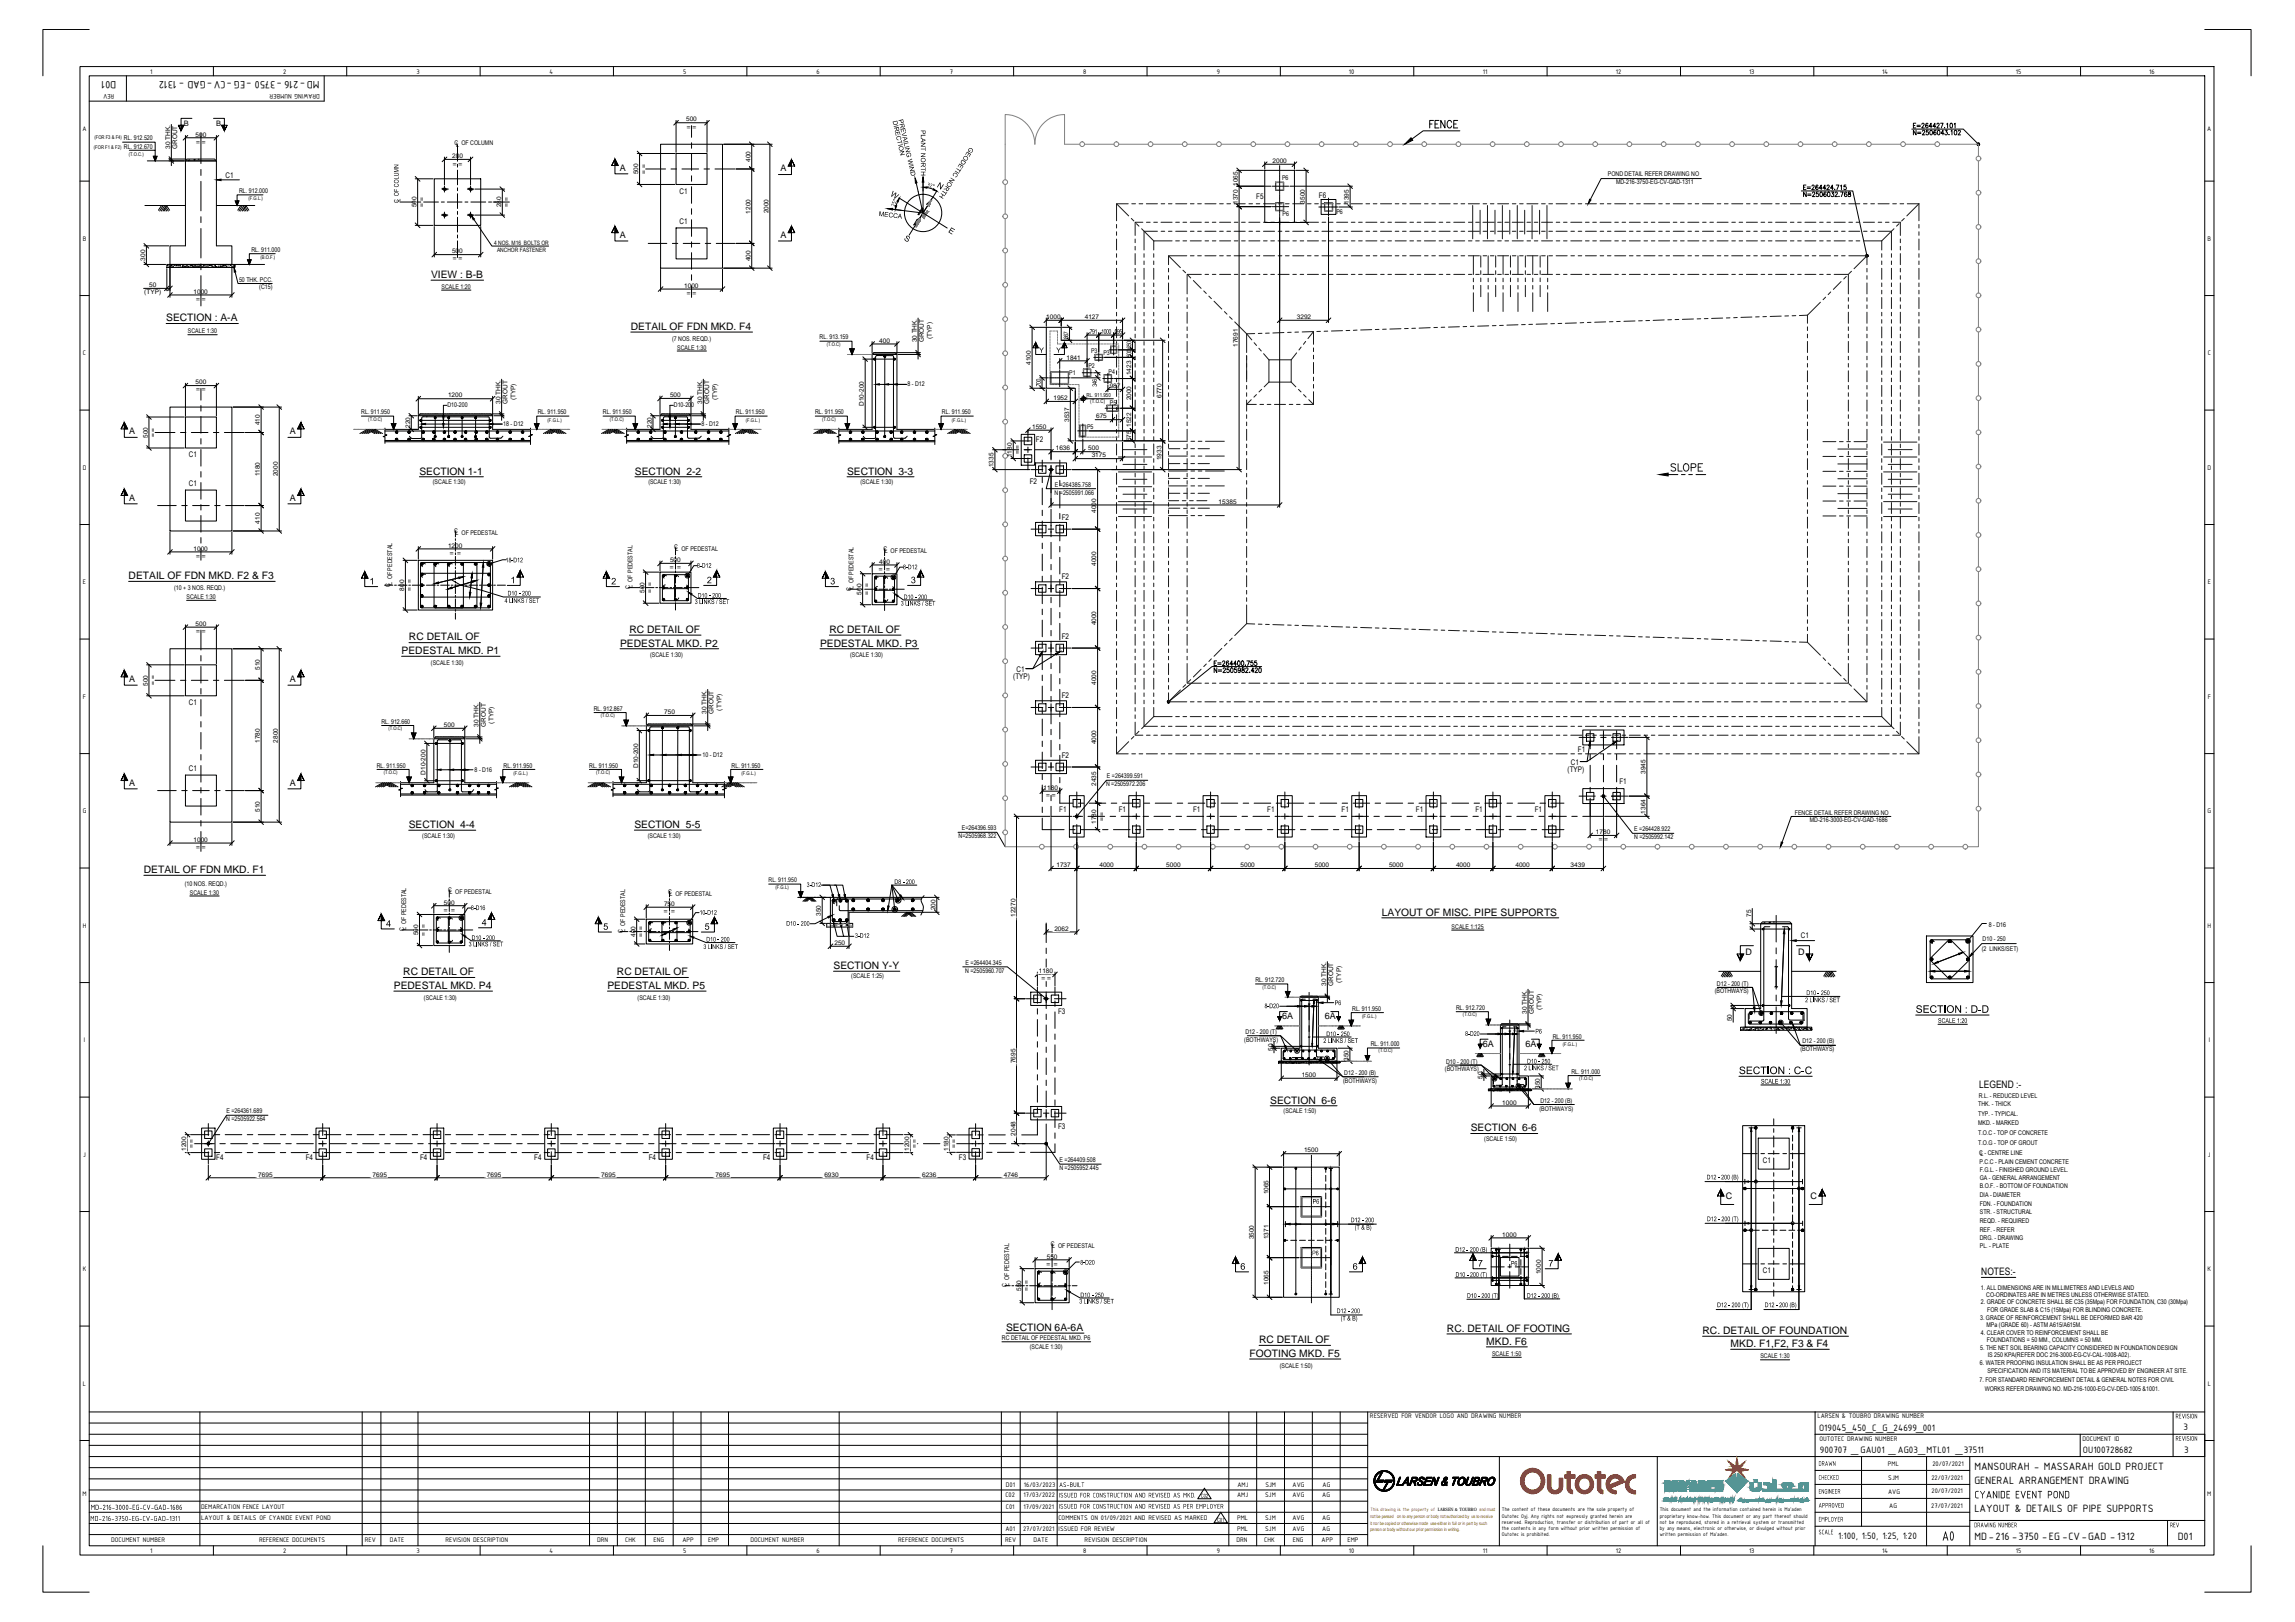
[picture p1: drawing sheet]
<svg xmlns="http://www.w3.org/2000/svg" width="841mm" height="594mm" viewBox="0 0 841 594" stroke-linecap="round" stroke-linejoin="round" font-family="sans-serif">
<defs><g id="words">
<g font-size="4.2">
<text x="42.6" y="29.8" transform="rotate(-180 42.6 29.8)">D01</text>
<text x="117.1" y="29.8" transform="rotate(-180 117.1 29.8)">MD -216 -3750 -EG -CV-GAD - 1312</text>
<text x="723.5" y="538.6">MANSOURAH - MASSARAH GOLD PROJECT</text>
<text x="723.5" y="543.7">GENERAL ARRANGEMENT DRAWING</text>
<text x="723.5" y="553.9">LAYOUT &amp; DETAILS OF PIPE SUPPORTS</text>
<text x="723.5" y="564.1">MD-216 -3750 -EG -CV-GAD -1312</text>
<text x="798" y="564.1">D01</text>
</g>
<g font-size="3.8">
<text x="158" y="101.8">VIEW : B-B</text>
<text x="60.9" y="117.7">SECTION : A-A</text>
<text x="231.2" y="120.8">DETAIL OF FDN MKD. F4</text>
<text x="153.7" y="173.8">SECTION 1-1</text>
<text x="232.7" y="173.8">SECTION 2-2</text>
<text x="310.4" y="173.8">SECTION 3-3</text>
<text x="47.1" y="212.1">DETAIL OF FDN MKD. F2 &amp; F3</text>
<text x="230.6" y="231.8">RC DETAIL OF</text>
<text x="303.9" y="231.8">RC DETAIL OF</text>
<text x="147.2" y="239.6">PEDESTAL MKD. P1</text>
<text x="149.9" y="234.6">RC DETAIL OF</text>
<text x="227.2" y="236.8">PEDESTAL MKD. P2</text>
<text x="300.5" y="236.8">PEDESTAL MKD. P3</text>
<text x="149.8" y="303.2">SECTION 4-4</text>
<text x="232.5" y="303.2">SECTION 5-5</text>
<text x="52.7" y="319.8">DETAIL OF FDN MKD. F1</text>
<text x="506.4" y="335.4">LAYOUT OF MISC. PIPE SUPPORTS</text>
<text x="147.8" y="357.2">RC DETAIL OF</text>
<text x="226.1" y="357.2">RC DETAIL OF</text>
<text x="305.4" y="354.9">SECTION Y-Y</text>
<text x="144.3" y="362.2">PEDESTAL MKD. P4</text>
<text x="222.6" y="362.2">PEDESTAL MKD. P5</text>
<text x="725.3" y="398.6">LEGEND :-</text>
<text x="465.5" y="404.2">SECTION 6-6</text>
<text x="539" y="414.4">SECTION 6-6</text>
<text x="726.1" y="467.1">NOTES:-</text>
<text x="368.7" y="487.5">SECTION 6A-6A</text>
<text x="461.4" y="492">RC DETAIL OF</text>
<text x="530.2" y="487.8">RC. DETAIL OF FOOTING</text>
<text x="623.9" y="488.6">RC. DETAIL OF FOUNDATION</text>
<text x="457.9" y="497">FOOTING MKD. F5</text>
<text x="544.7" y="492.5">MKD. F6</text>
<text x="634.2" y="493.4">MKD. F1,F2, F3 &amp; F4</text>
</g>
<g font-size="3.7">
<text x="666.6" y="524">O19045_450_C_G_24699_001</text>
<text x="800.2" y="523.6">3</text>
<text x="666.9" y="532.1">900707 _GAU01 _AG03_MTL01 _37511</text>
<text x="763.3" y="532.1">OU100728682</text>
<text x="800.5" y="532.1">3</text>
<text x="673.7" y="563.8">1:100, 1:50, 1:25, 1:20</text>
</g>
<g font-size="3.3">
<text x="227.1" y="62.5">A</text>
<text x="286.1" y="62.7">A</text>
<text x="227.1" y="87.1">A</text>
<text x="286.1" y="87.1">A</text>
<text x="47.3" y="159">A</text>
<text x="106.3" y="159">A</text>
<text x="47.3" y="183.3">A</text>
<text x="106.3" y="183.3">A</text>
<text x="47.3" y="249.8">A</text>
<text x="106.3" y="249.8">A</text>
<text x="47.3" y="287.7">A</text>
<text x="106.3" y="287.7">A</text>
<text x="639.6" y="349.9">D</text>
<text x="658.9" y="349.9">D</text>
<text x="469.9" y="373.4">6A</text>
<text x="485.5" y="373.4">6A</text>
<text x="543.4" y="383.5">6A</text>
<text x="559" y="383.5">6A</text>
<text x="632.4" y="439.2">C</text>
<text x="663.5" y="439.2">C</text>
</g>
<g font-size="2.8">
<text x="67.4" y="46.1">B</text>
<text x="79.2" y="46.1">B</text>
<text x="82.7" y="65">C1</text>
<text x="249" y="71">C1</text>
<text x="460.3" y="73.1">F5</text>
<text x="483.3" y="72.4">F6</text>
<text x="249" y="82">C1</text>
<text x="379.6" y="161.9">F2</text>
<text x="69.2" y="167.5">C1</text>
<text x="69.2" y="178">C1</text>
<text x="377.4" y="177.2">F2</text>
<text x="389.1" y="190.4">F2</text>
<text x="389.1" y="212.2">F2</text>
<text x="389.1" y="234">F2</text>
<text x="371.3" y="248.8">(TYP)</text>
<text x="372.5" y="246.1">C1</text>
<text x="389.1" y="255.7">F2</text>
<text x="69.2" y="258.2">C1</text>
<text x="578.2" y="275.5">F1</text>
<text x="389.1" y="277.5">F2</text>
<text x="575.7" y="280.1">C1</text>
<text x="69.2" y="282.5">C1</text>
<text x="574.5" y="282.8">(TYP)</text>
<text x="593.4" y="287">F1</text>
<text x="388.2" y="297.4">F1</text>
<text x="410" y="297.4">F1</text>
<text x="437.2" y="297.4">F1</text>
<text x="464.4" y="297.4">F1</text>
<text x="491.6" y="297.4">F1</text>
<text x="518.9" y="297.4">F1</text>
<text x="540.7" y="297.4">F1</text>
<text x="562.4" y="297.4">F1</text>
<text x="659.9" y="343.7">C1</text>
<text x="387.7" y="371.5">F3</text>
<text x="387.7" y="413.3">F3</text>
<text x="79.2" y="424.8">F4</text>
<text x="112" y="424.9">F4</text>
<text x="153.9" y="424.9">F4</text>
<text x="195.8" y="424.9">F4</text>
<text x="237.7" y="424.9">F4</text>
<text x="279.6" y="424.9">F4</text>
<text x="317.6" y="424.9">F4</text>
<text x="351.4" y="425">F3</text>
<text x="646.1" y="426">C1</text>
<text x="646.1" y="466.4">C1</text>
</g>
<g font-size="2.6">
<text x="55" y="26.9">1</text>
<text x="103.7" y="26.9">2</text>
<text x="152.6" y="26.9">3</text>
<text x="201.4" y="26.9">4</text>
<text x="250.4" y="26.9">5</text>
<text x="299.2" y="26.9">6</text>
<text x="348.1" y="26.9">7</text>
<text x="397" y="26.9">8</text>
<text x="445.9" y="26.9">9</text>
<text x="494.3" y="26.9">10</text>
<text x="543.4" y="26.9">11</text>
<text x="592.1" y="26.9">12</text>
<text x="640.9" y="26.9">13</text>
<text x="689.8" y="26.9">14</text>
<text x="738.7" y="26.9">15</text>
<text x="787.6" y="26.9">16</text>
<text x="41.9" y="34.5" transform="rotate(-180 41.9 34.5)">REV</text>
<text x="117.2" y="34.5" transform="rotate(-180 117.2 34.5)">DRAWING NUMBER</text>
<text x="30.2" y="47.9">A</text>
<text x="808.9" y="47.9">A</text>
<text x="30.3" y="88.1">B</text>
<text x="809" y="88.1">B</text>
<text x="30.4" y="130.1">C</text>
<text x="809" y="130.1">C</text>
<text x="30.3" y="172">D</text>
<text x="809" y="172">D</text>
<text x="30.4" y="214">E</text>
<text x="809" y="214">E</text>
<text x="30.4" y="255.9">F</text>
<text x="809" y="255.9">F</text>
<text x="30.3" y="297.8">G</text>
<text x="809" y="297.8">G</text>
<text x="30.3" y="339.8">H</text>
<text x="809" y="339.8">H</text>
<text x="30.7" y="381.7">I</text>
<text x="809.4" y="381.7">I</text>
<text x="30.5" y="423.6">J</text>
<text x="809.1" y="423.6">J</text>
<text x="30.3" y="465.6">K</text>
<text x="809" y="465.6">K</text>
<text x="30.4" y="507.5">L</text>
<text x="809" y="507.5">L</text>
<text x="502" y="519.5">RESERVED FOR VENDOR LOGO AND DRAWING NUMBER</text>
<text x="666" y="519.5">LARSEN &amp; TOUBRO DRAWING NUMBER</text>
<text x="666.7" y="527.7">OUTOTEC DRAWING NUMBER</text>
<text x="763.2" y="527.7">DOCUMENT ID</text>
<text x="691.8" y="537">PML</text>
<text x="708.1" y="536.8">20/07/2021</text>
<text x="368.6" y="544.7">D01</text>
<text x="375.2" y="544.7">16/03/2023</text>
<text x="453.4" y="544.7">AMJ</text>
<text x="463.7" y="544.7">SJM</text>
<text x="473.7" y="544.7">AVG</text>
<text x="484.7" y="544.7">AG</text>
<text x="692" y="542">SJM</text>
<text x="707.8" y="542">22/07/2021</text>
<text x="30.2" y="547.8">M</text>
<text x="368.4" y="548.5">C02</text>
<text x="375.1" y="548.5">17/03/2022</text>
<text x="453.3" y="548.5">AMJ</text>
<text x="463.6" y="548.5">SJM</text>
<text x="473.6" y="548.5">AVG</text>
<text x="484.6" y="548.5">AG</text>
<text x="691.9" y="547.2">AVG</text>
<text x="707.8" y="546.9">20/07/2021</text>
<text x="808.9" y="547.8">M</text>
<text x="73.8" y="556.9">LAYOUT &amp; DETAILS OF CYANIDE EVENT POND</text>
<text x="73.8" y="552.8">DEMARCATION FENCE LAYOUT</text>
<text x="368.6" y="552.6">C01</text>
<text x="375.1" y="552.6">17/09/2021</text>
<text x="387.9" y="556.6">COMMENTS ON 01/09/2021 AND REVISED AS MARKED</text>
<text x="453.3" y="556.6">PML</text>
<text x="463.6" y="556.6">SJM</text>
<text x="473.6" y="556.6">AVG</text>
<text x="484.6" y="556.6">AG</text>
<text x="692.3" y="552.3">AG</text>
<text x="707.7" y="552.2">27/07/2021</text>
<text x="368.4" y="560.7">A01</text>
<text x="374.9" y="560.7">27/07/2021</text>
<text x="388" y="560.7">ISSUED FOR REVIEW</text>
<text x="453.3" y="560.7">PML</text>
<text x="463.6" y="560.7">SJM</text>
<text x="473.6" y="560.7">AVG</text>
<text x="484.6" y="560.7">AG</text>
<text x="40.7" y="564.9">DOCUMENT NUMBER</text>
<text x="55" y="568.7">1</text>
<text x="94.9" y="564.9">REFERENCE DOCUMENTS</text>
<text x="103.7" y="568.7">2</text>
<text x="133.7" y="564.9">REV</text>
<text x="142.8" y="564.9">DATE</text>
<text x="152.6" y="568.7">3</text>
<text x="163.3" y="564.9">REVISION DESCRIPTION</text>
<text x="201.4" y="568.7">4</text>
<text x="218.8" y="564.9">DRN</text>
<text x="229.1" y="564.9">CHK</text>
<text x="239.5" y="564.9">ENG</text>
<text x="250.1" y="564.9">APP</text>
<text x="250.4" y="568.7">5</text>
<text x="259.5" y="564.9">EMP</text>
<text x="275" y="564.9">DOCUMENT NUMBER</text>
<text x="299.2" y="568.7">6</text>
<text x="329.2" y="564.9">REFERENCE DOCUMENTS</text>
<text x="348.1" y="568.7">7</text>
<text x="368.4" y="564.9">REV</text>
<text x="378.7" y="564.9">DATE</text>
<text x="397" y="568.7">8</text>
<text x="397.5" y="564.9">REVISION DESCRIPTION</text>
<text x="445.9" y="568.7">9</text>
<text x="453.1" y="564.9">DRN</text>
<text x="463.3" y="564.9">CHK</text>
<text x="473.8" y="564.9">ENG</text>
<text x="484.3" y="564.9">APP</text>
<text x="493.8" y="564.9">EMP</text>
<text x="494.3" y="568.7">10</text>
<text x="543.4" y="568.7">11</text>
<text x="592.1" y="568.7">12</text>
<text x="640.9" y="568.7">13</text>
<text x="689.8" y="568.7">14</text>
<text x="738.7" y="568.7">15</text>
<text x="787.6" y="568.7">16</text>
</g>
<g font-size="2.4">
<text x="251.4" y="44.5">500</text>
<text x="251.7" y="47.1">= =</text>
<text x="45.4" y="51.4">RL. 912.520</text>
<text x="71.6" y="50">500</text>
<text x="71.9" y="52.6">= =</text>
<text x="166.6" y="53">C OF COLUMN</text>
<text x="167.1" y="53.8">L</text>
<text x="45.4" y="54.5">RL. 912.670</text>
<text x="62.4" y="54.5" transform="rotate(-90 62.4 54.5)">30 THK.</text>
<text x="65" y="54.6" transform="rotate(-90 65 54.6)">GROUT</text>
<text x="165.7" y="57.8">280</text>
<text x="275" y="59.3" transform="rotate(-90 275 59.3)">400</text>
<text x="466.3" y="59.7">2000</text>
<text x="165.9" y="60.7">= =</text>
<text x="233.9" y="63.9" transform="rotate(-90 233.9 63.9)">500</text>
<text x="236.5" y="63.6" transform="rotate(-90 236.5 63.6)">= =</text>
<text x="589.2" y="64.6">POND DETAIL REFER DRAWING NO</text>
<text x="87.6" y="70.9">RL. 912.000</text>
<text x="453.6" y="68" transform="rotate(-90 453.6 68)">1065</text>
<text x="469.8" y="66.1">P6</text>
<text x="592.2" y="67.5">MD-216-3750-EG-CV-GAD-1311</text>
<text x="152.6" y="76" transform="rotate(-90 152.6 76)">500</text>
<text x="155.2" y="75.7" transform="rotate(-90 155.2 75.7)">= =</text>
<text x="183.6" y="76" transform="rotate(-90 183.6 76)">280</text>
<text x="186.2" y="75.7" transform="rotate(-90 186.2 75.7)">= =</text>
<text x="453.6" y="74.7" transform="rotate(-90 453.6 74.7)">1370</text>
<text x="478.2" y="74.6" transform="rotate(-90 478.2 74.6)">3500</text>
<text x="494.3" y="74.7" transform="rotate(-90 494.3 74.7)">1395</text>
<text x="275" y="78.2" transform="rotate(-90 275 78.2)">1200</text>
<text x="281.7" y="78.1" transform="rotate(-90 281.7 78.1)">2000</text>
<text x="470" y="79.2">P6</text>
<text x="489.7" y="78.4">P6</text>
<text x="53.2" y="95.4" transform="rotate(-90 53.2 95.4)">300</text>
<text x="92.1" y="92.4">RL. 911.000</text>
<text x="165.7" y="92.8">500</text>
<text x="165.9" y="95.4">= =</text>
<text x="275" y="95.6" transform="rotate(-90 275 95.6)">400</text>
<text x="52.9" y="107.8">(TYP)</text>
<text x="54.7" y="105.2">50</text>
<text x="70.9" y="107.6">1000</text>
<text x="87.6" y="103.1">50 THK. PCC.</text>
<text x="95" y="106">(C15)</text>
<text x="161.8" y="105.8">SCALE 1:20</text>
<text x="250.7" y="105.4">1000</text>
<text x="251.7" y="108">= =</text>
<text x="71.9" y="110.2">= =</text>
<text x="383.4" y="116.9">1000</text>
<text x="397.5" y="116.9">4127</text>
<text x="475.2" y="116.8">3292</text>
<text x="68.8" y="122.1">SCALE 1:30</text>
<text x="246.3" y="124.8">(7 NOS. REQD.)</text>
<text x="300.4" y="124.3">RL. 913.159</text>
<text x="322.2" y="125.6">400</text>
<text x="336" y="125.4" transform="rotate(-90 336 125.4)">30 THK.</text>
<text x="338.6" y="125.4" transform="rotate(-90 338.6 125.4)">GROUT</text>
<text x="341.5" y="124.2" transform="rotate(-90 341.5 124.2)">(TYP)</text>
<text x="248.2" y="128.1">SCALE 1:30</text>
<text x="390.8" y="131.7">1841</text>
<text x="399.8" y="129.4">P3</text>
<text x="404.3" y="130">P3</text>
<text x="453.6" y="127" transform="rotate(-90 453.6 127)">17691</text>
<text x="377.8" y="133.6" transform="rotate(-90 377.8 133.6)">4100</text>
<text x="391.9" y="137.5">P1</text>
<text x="398.8" y="134.8">P2</text>
<text x="406.2" y="136.8">P4</text>
<text x="414.5" y="137.5" transform="rotate(-90 414.5 137.5)">1423</text>
<text x="71.6" y="140.8">500</text>
<text x="71.9" y="143.3">= =</text>
<text x="332.5" y="141.4">8 - D12</text>
<text x="406.7" y="142.2">987</text>
<text x="164" y="149.1">D10-200</text>
<text x="164.2" y="145.6">1200</text>
<text x="183.4" y="147.9" transform="rotate(-90 183.4 147.9)">30 THK.</text>
<text x="186" y="147.9" transform="rotate(-90 186 147.9)">GROUT</text>
<text x="188.9" y="146.7" transform="rotate(-90 188.9 146.7)">(TYP)</text>
<text x="245.5" y="145.5">500</text>
<text x="246.9" y="149.1">D10-200</text>
<text x="257.3" y="147.9" transform="rotate(-90 257.3 147.9)">30 THK.</text>
<text x="259.9" y="147.9" transform="rotate(-90 259.9 147.9)">GROUT</text>
<text x="262.8" y="146.7" transform="rotate(-90 262.8 146.7)">(TYP)</text>
<text x="316.6" y="148.6" transform="rotate(-90 316.6 148.6)">D10-200</text>
<text x="386.1" y="146.6">1952</text>
<text x="406.8" y="148.4">P5</text>
<text x="414.6" y="146.7" transform="rotate(-90 414.6 146.7)">2000</text>
<text x="425.6" y="145.7" transform="rotate(-90 425.6 145.7)">6770</text>
<text x="95.2" y="155.7" transform="rotate(-90 95.2 155.7)">410</text>
<text x="132.4" y="151.7">RL. 911.950</text>
<text x="184.4" y="156">18 - D12</text>
<text x="197" y="151.7">RL. 911.950</text>
<text x="221" y="151.7">RL. 911.950</text>
<text x="257.1" y="156">8 - D12</text>
<text x="269.7" y="151.7">RL. 911.950</text>
<text x="298.7" y="151.8">RL. 911.950</text>
<text x="345.2" y="151.8">RL. 911.950</text>
<text x="391.8" y="154.5" transform="rotate(-90 391.8 154.5)">3537</text>
<text x="401.7" y="153.2">675</text>
<text x="54.1" y="160.4" transform="rotate(-90 54.1 160.4)">500</text>
<text x="56.7" y="160.1" transform="rotate(-90 56.7 160.1)">= =</text>
<text x="150.3" y="156.7" transform="rotate(-90 150.3 156.7)">220</text>
<text x="238.8" y="156.7" transform="rotate(-90 238.8 156.7)">220</text>
<text x="378.2" y="157.1">1550</text>
<text x="398.4" y="157">P5</text>
<text x="414.6" y="161.6" transform="rotate(-90 414.6 161.6)">675</text>
<text x="414.6" y="156.4" transform="rotate(-90 414.6 156.4)">1522</text>
<text x="370.9" y="167.5" transform="rotate(-90 370.9 167.5)">1180</text>
<text x="373.4" y="166.5" transform="rotate(-90 373.4 166.5)">= =</text>
<text x="386.9" y="165">1636</text>
<text x="398.8" y="165">500</text>
<text x="400.1" y="167.5">3175</text>
<text x="364.1" y="171.1" transform="rotate(-90 364.1 171.1)">1335</text>
<text x="425.6" y="168.5" transform="rotate(-90 425.6 168.5)">1933</text>
<text x="95.2" y="174.5" transform="rotate(-90 95.2 174.5)">1180</text>
<text x="101.9" y="174.4" transform="rotate(-90 101.9 174.4)">2000</text>
<text x="158.6" y="177.3">(SCALE 1:30)</text>
<text x="237.6" y="177.3">(SCALE 1:30)</text>
<text x="315.4" y="177.3">(SCALE 1:30)</text>
<text x="386.6" y="178.3">E =264385.758</text>
<text x="386.5" y="181.4">N =2505991.066</text>
<text x="446.6" y="184.5">15385</text>
<text x="95.2" y="191.8" transform="rotate(-90 95.2 191.8)">410</text>
<text x="401.8" y="187.8" transform="rotate(-90 401.8 187.8)">4000</text>
<text x="166.5" y="195.1">C</text>
<text x="167" y="195.9">L OF PEDESTAL</text>
<text x="70.9" y="201.7">1000</text>
<text x="164.2" y="200.6">1200</text>
<text x="164.9" y="203.2">= =</text>
<text x="247.1" y="201.2">C</text>
<text x="247.6" y="201.9">L OF PEDESTAL</text>
<text x="323.7" y="201.8">C</text>
<text x="324.2" y="202.5">L OF PEDESTAL</text>
<text x="71.9" y="204.3">= =</text>
<text x="245.5" y="208.5">= =</text>
<text x="245.5" y="205.9">500</text>
<text x="322.1" y="209">= =</text>
<text x="322.2" y="206.5">400</text>
<text x="401.8" y="207.3" transform="rotate(-90 401.8 207.3)">4000</text>
<text x="142.9" y="214.8" transform="rotate(-90 142.9 214.8)">C</text>
<text x="143.7" y="214.4" transform="rotate(-90 143.7 214.4)">L OF PEDESTAL</text>
<text x="231" y="215.8" transform="rotate(-90 231 215.8)">C</text>
<text x="231.7" y="215.3" transform="rotate(-90 231.7 215.3)">L OF PEDESTAL</text>
<text x="312.8" y="215.9" transform="rotate(-90 312.8 215.9)">L OF PEDESTAL</text>
<text x="63.8" y="216.2">(10 + 3 NOS. REQD.)</text>
<text x="68.4" y="219.4">SCALE 1:30</text>
<text x="148.1" y="216.3" transform="rotate(-90 148.1 216.3)">800</text>
<text x="150.7" y="216.4" transform="rotate(-90 150.7 216.4)">= =</text>
<text x="236.1" y="217.2" transform="rotate(-90 236.1 217.2)">500</text>
<text x="238.7" y="217.3" transform="rotate(-90 238.7 217.3)">= =</text>
<text x="312" y="216.3" transform="rotate(-90 312 216.3)">C</text>
<text x="315.7" y="217.8" transform="rotate(-90 315.7 217.8)">500</text>
<text x="318.2" y="217.8" transform="rotate(-90 318.2 217.8)">= =</text>
<text x="71.6" y="229.3">500</text>
<text x="71.9" y="231.9">= =</text>
<text x="401.8" y="229.1" transform="rotate(-90 401.8 229.1)">4000</text>
<text x="95.2" y="245.4" transform="rotate(-90 95.2 245.4)">510</text>
<text x="157.9" y="243.5">(SCALE 1:30)</text>
<text x="238.3" y="240.7">(SCALE 1:30)</text>
<text x="311.5" y="240.7">(SCALE 1:30)</text>
<text x="54.1" y="251.2" transform="rotate(-90 54.1 251.2)">500</text>
<text x="56.7" y="250.9" transform="rotate(-90 56.7 250.9)">= =</text>
<text x="401.8" y="250.8" transform="rotate(-90 401.8 250.8)">4000</text>
<text x="217.6" y="260.3">RL. 912.867</text>
<text x="243.4" y="261.6">750</text>
<text x="258.9" y="261.5" transform="rotate(-90 258.9 261.5)">30 THK.</text>
<text x="261.5" y="261.5" transform="rotate(-90 261.5 261.5)">GROUT</text>
<text x="264.4" y="260.3" transform="rotate(-90 264.4 260.3)">(TYP)</text>
<text x="139.8" y="265">RL. 912.660</text>
<text x="162.7" y="266.3">500</text>
<text x="175.4" y="266.2" transform="rotate(-90 175.4 266.2)">30 THK.</text>
<text x="178" y="266.2" transform="rotate(-90 178 266.2)">GROUT</text>
<text x="180.8" y="265" transform="rotate(-90 180.8 265)">(TYP)</text>
<text x="95.2" y="272.1" transform="rotate(-90 95.2 272.1)">1780</text>
<text x="101.9" y="272" transform="rotate(-90 101.9 272)">2800</text>
<text x="401.8" y="272.6" transform="rotate(-90 401.8 272.6)">4000</text>
<text x="138.1" y="281.2">RL. 911.950</text>
<text x="184.5" y="281.2">RL. 911.950</text>
<text x="215.9" y="281.2">RL. 911.950</text>
<text x="233.8" y="281.3" transform="rotate(-90 233.8 281.3)">D10-200</text>
<text x="257.4" y="277.3">10 - D12</text>
<text x="268.1" y="281.2">RL. 911.950</text>
<text x="156" y="283.7" transform="rotate(-90 156 283.7)">D10-200</text>
<text x="173.9" y="282.7">8 - D16</text>
<text x="401.8" y="287.8" transform="rotate(-90 401.8 287.8)">2435</text>
<text x="405.7" y="285">E =264399.591</text>
<text x="603.1" y="283.5" transform="rotate(-90 603.1 283.5)">3945</text>
<text x="382.5" y="289.3">1180</text>
<text x="383.4" y="291.9">= =</text>
<text x="405.3" y="288">N =2505972.206</text>
<text x="95.2" y="297.3" transform="rotate(-90 95.2 297.3)">510</text>
<text x="603.1" y="298" transform="rotate(-90 603.1 298)">1364</text>
<text x="657.7" y="298.4">FENCE DETAIL REFER DRAWING NO</text>
<text x="352.5" y="304.1">E=264396.593</text>
<text x="401.8" y="301.7" transform="rotate(-90 401.8 301.7)">1780</text>
<text x="404.3" y="300.7" transform="rotate(-90 404.3 300.7)">= =</text>
<text x="584.8" y="305.6">1780</text>
<text x="598.9" y="304.4">E =264428.922</text>
<text x="663.3" y="301.2">MD-216-3000-EG-CV-GAD-1686</text>
<text x="70.9" y="308.3">1000</text>
<text x="71.9" y="310.9">= =</text>
<text x="154.7" y="306.7">(SCALE 1:30)</text>
<text x="237.4" y="306.7">(SCALE 1:30)</text>
<text x="351.3" y="306.9">N=2505968.322</text>
<text x="585.9" y="308.1">= =</text>
<text x="598.8" y="307.5">N =2505992.142</text>
<text x="387.2" y="317.6">1737</text>
<text x="402.9" y="317.6">4000</text>
<text x="427.4" y="317.6">5000</text>
<text x="454.6" y="317.6">5000</text>
<text x="481.8" y="317.6">5000</text>
<text x="509" y="317.6">5000</text>
<text x="533.6" y="317.6">4000</text>
<text x="555.3" y="317.6">4000</text>
<text x="575.6" y="317.6">3439</text>
<text x="67.7" y="324.4">(10 NOS. REQD.)</text>
<text x="69.6" y="327.7">SCALE 1:30</text>
<text x="164.2" y="326.6">C</text>
<text x="164.7" y="327.3">L OF PEDESTAL</text>
<text x="244.9" y="327.3">C</text>
<text x="245.4" y="328">L OF PEDESTAL</text>
<text x="162.6" y="333.9">= =</text>
<text x="162.7" y="331.3">500</text>
<text x="243.3" y="334.4">= =</text>
<text x="243.3" y="331.8">750</text>
<text x="300.8" y="335.4" transform="rotate(-90 300.8 335.4)">350</text>
<text x="342.8" y="333.4" transform="rotate(-90 342.8 333.4)">200</text>
<text x="372.1" y="335.8" transform="rotate(-90 372.1 335.8)">12270</text>
<text x="641.7" y="335.7" transform="rotate(-90 641.7 335.7)">75</text>
<text x="148.1" y="341.2" transform="rotate(-90 148.1 341.2)">C</text>
<text x="148.9" y="340.7" transform="rotate(-90 148.9 340.7)">L OF PEDESTAL</text>
<text x="228.3" y="341.7" transform="rotate(-90 228.3 341.7)">C</text>
<text x="229" y="341.2" transform="rotate(-90 229 341.2)">L OF PEDESTAL</text>
<text x="386.4" y="340.9">2062</text>
<text x="532" y="340.1">SCALE 1:125</text>
<text x="728.8" y="339.4">8 - D16</text>
<text x="153.3" y="342.6" transform="rotate(-90 153.3 342.6)">500</text>
<text x="155.8" y="342.7" transform="rotate(-90 155.8 342.7)">= =</text>
<text x="232.9" y="343.2" transform="rotate(-90 232.9 343.2)">400</text>
<text x="235.5" y="343.2" transform="rotate(-90 235.5 343.2)">= =</text>
<text x="305.8" y="346.1">250</text>
<text x="726.5" y="344.8">D10 - 250</text>
<text x="353.8" y="353.4">E =264404.345</text>
<text x="726.2" y="348.3">(2 LINKS/SET)</text>
<text x="312" y="358.3">(SCALE 1:25)</text>
<text x="353.7" y="356.5">N =2505960.707</text>
<text x="380.7" y="356.4">1180</text>
<text x="381.6" y="359">= =</text>
<text x="460.1" y="359.7">RL. 912.720</text>
<text x="491.5" y="360" transform="rotate(-90 491.5 360)">(TYP)</text>
<text x="486" y="361.1" transform="rotate(-90 486 361.1)">30 THK.</text>
<text x="488.6" y="361.1" transform="rotate(-90 488.6 361.1)">GROUT</text>
<text x="628.4" y="363.9">(BOTHWAYS)</text>
<text x="629.2" y="361">D12 - 200 (T)</text>
<text x="155.4" y="366.1">(SCALE 1:30)</text>
<text x="233.7" y="366.1">(SCALE 1:30)</text>
<text x="495.5" y="370.2">RL. 911.950</text>
<text x="533.6" y="369.9">RL. 912.720</text>
<text x="559.5" y="371.3" transform="rotate(-90 559.5 371.3)">30 THK.</text>
<text x="562.1" y="371.3" transform="rotate(-90 562.1 371.3)">GROUT</text>
<text x="565" y="370.1" transform="rotate(-90 565 370.1)">(TYP)</text>
<text x="634.7" y="374.1" transform="rotate(-90 634.7 374.1)">50</text>
<text x="456" y="381.6">(BOTHWAYS)</text>
<text x="456.4" y="378.9">D12 - 200 (T)</text>
<text x="502.3" y="383.2">RL. 911.000</text>
<text x="569" y="380.4">RL. 911.950</text>
<text x="660.5" y="382.2">D12 - 200 (B)</text>
<text x="372.1" y="389.4" transform="rotate(-90 372.1 389.4)">7695</text>
<text x="466.4" y="384.9" transform="rotate(-90 466.4 384.9)">50</text>
<text x="494.2" y="388.6" transform="rotate(-90 494.2 388.6)">350</text>
<text x="529.9" y="389.6">D10 - 200 (T)</text>
<text x="659.8" y="385.1">(BOTHWAYS)</text>
<text x="477" y="394.5">1500</text>
<text x="492.6" y="393.9">D12 - 200 (B)</text>
<text x="529.5" y="392.3">(BOTHWAYS)</text>
<text x="543.3" y="395.1" transform="rotate(-90 543.3 395.1)">50</text>
<text x="575.8" y="393.3">RL. 911.000</text>
<text x="492.2" y="396.6">(BOTHWAYS)</text>
<text x="564.3" y="398.8" transform="rotate(-90 564.3 398.8)">350</text>
<text x="82.9" y="407.7">E =264361.689</text>
<text x="470.4" y="407.7">(SCALE 1:50)</text>
<text x="550.5" y="404.6">1000</text>
<text x="564.1" y="406.7">(BOTHWAYS)</text>
<text x="564.5" y="404.1">D12 - 200 (B)</text>
<text x="724.9" y="405.2">THK. - THICK</text>
<text x="725.1" y="402.2">R.L. - REDUCED LEVEL</text>
<text x="82.9" y="410.7">N =2505922.564</text>
<text x="724.9" y="408.8">TYP. - TYPICAL.</text>
<text x="724.9" y="412.1">MKD. - MARKED</text>
<text x="372.1" y="415.9" transform="rotate(-90 372.1 415.9)">2048</text>
<text x="543.9" y="417.9">(SCALE 1:50)</text>
<text x="724.9" y="415.9">T.O.C - TOP OF CONCRETE</text>
<text x="724.9" y="419.3">T.O.G - TOP OF GROUT</text>
<text x="68.3" y="421.6" transform="rotate(-90 68.3 421.6)">1200</text>
<text x="70.8" y="420.6" transform="rotate(-90 70.8 420.6)">= =</text>
<text x="333.2" y="421.6" transform="rotate(-90 333.2 421.6)">1200</text>
<text x="335.8" y="420.6" transform="rotate(-90 335.8 420.6)">= =</text>
<text x="347.5" y="421.6" transform="rotate(-90 347.5 421.6)">1180</text>
<text x="350.1" y="420.6" transform="rotate(-90 350.1 420.6)">= =</text>
<text x="388.3" y="425.6">E =264409.508</text>
<text x="477.9" y="422.1">1500</text>
<text x="725.3" y="422.9">C - CENTRE LINE</text>
<text x="725.8" y="423.5">L</text>
<text x="94.6" y="431">7695</text>
<text x="136.5" y="431">7695</text>
<text x="178.4" y="431">7695</text>
<text x="220.4" y="431">7695</text>
<text x="262.2" y="431">7695</text>
<text x="302.1" y="431">6930</text>
<text x="337.9" y="431">6236</text>
<text x="367.8" y="431">4746</text>
<text x="388.2" y="428.6">N =2505952.445</text>
<text x="725.4" y="426.5">P.C.C - PLAIN CEMENT CONCRETE</text>
<text x="725.5" y="429.3">F.G.L. - FINISHED GROUND LEVEL.</text>
<text x="464.8" y="437.5" transform="rotate(-90 464.8 437.5)">1065</text>
<text x="725.5" y="432">GA - GENERAL ARRANGEMENT</text>
<text x="725.5" y="435.3">B.O.F. - BOTTOM OF FOUNDATION</text>
<text x="725.5" y="438.4">DIA - DIAMETER</text>
<text x="725.5" y="441.6">FDN. - FOUNDATION</text>
<text x="725.5" y="444.7">STR. - STRUCTURAL</text>
<text x="725.5" y="447.9">REQD. - REQUIRED</text>
<text x="459.5" y="453.9" transform="rotate(-90 459.5 453.9)">3500</text>
<text x="464.8" y="453.9" transform="rotate(-90 464.8 453.9)">1371</text>
<text x="550.5" y="452.9">1000</text>
<text x="725.5" y="451.1">REF. - REFER</text>
<text x="725.5" y="454.3">DRG. - DRAWING</text>
<text x="383.6" y="461">550</text>
<text x="385.1" y="456.3">C</text>
<text x="385.6" y="457">L OF PEDESTAL</text>
<text x="725.5" y="457">PL. - PLATE</text>
<text x="383.5" y="463.6">= =</text>
<text x="564.7" y="466.7" transform="rotate(-90 564.7 466.7)">1000</text>
<text x="369" y="471.4" transform="rotate(-90 369 471.4)">C</text>
<text x="369.8" y="471" transform="rotate(-90 369.8 471)">L OF PEDESTAL</text>
<text x="374.2" y="472.9" transform="rotate(-90 374.2 472.9)">550</text>
<text x="376.7" y="472.9" transform="rotate(-90 376.7 472.9)">= =</text>
<text x="464.8" y="470.6" transform="rotate(-90 464.8 470.6)">1065</text>
<text x="725.9" y="472.4">1. ALL DIMENSIONS ARE IN MILLIMETRES AND LEVELS AND</text>
<text x="725.9" y="477.7">2. GRADE OF CONCRETE SHALL BE C35 (35Mpa) FOR FOUNDATION, C30 (30Mpa)</text>
<text x="727.9" y="474.9">CO-ORDINATES ARE IN METRES UNLESS OTHERWISE STATED.</text>
<text x="725.6" y="483.4">3. GRADE OF REINFORCEMENT SHALL BE DEFORMED BAR 420</text>
<text x="728" y="485.9">MPa (GRADE 60) - ASTM A615/A615M.</text>
<text x="728.2" y="480.6">FOR GRADE SLAB &amp; C15 (15Mpa) FOR BLINDING CONCRETE.</text>
<text x="367.2" y="490.9">RC DETAIL OF PEDESTAL MKD. P6</text>
<text x="725.9" y="488.9">4. CLEAR COVER TO REINFORCEMENT SHALL BE</text>
<text x="728.1" y="491.4">FOUNDATIONS = 50 MM., COLUMNS = 50 MM.</text>
<text x="377.4" y="494">(SCALE 1:30)</text>
<text x="546.8" y="496.6">SCALE 1:50</text>
<text x="645.1" y="497.5">SCALE 1:30</text>
<text x="725.6" y="494.3">5. THE NET SOIL BEARING CAPACITY CONSIDERED IN FOUNDATION DESIGN</text>
<text x="728.4" y="497.1">IS 250 KPA(REFER DOC 216-3000-EG-CV-CAL-1008-A02).</text>
<text x="469" y="500.9">(SCALE 1:50)</text>
<text x="725.6" y="500.1">6. WATER PROOFING INSULATION SHALL BE AS PER PROJECT</text>
<text x="728.4" y="503">SPECIFICATION AND ITS MATERIAL TO BE APPROVED BY ENGINEER AT SITE.</text>
<text x="725.4" y="506.2">7. FOR STANDARD REINFORCEMENT DETAIL &amp; GENERAL NOTES FOR CIVIL</text>
<text x="727.3" y="509.4">WORKS REFER DRAWING NO. MD-216-1000-EG-CV-DED-1005 &amp;1001.</text>
</g>
<text font-size="2.3" x="281.7" y="323.2">RL. 911.950</text>
<g font-size="2.2">
<text x="181.1" y="89.6">4 NOS. M16 BOLTS OR</text>
<text x="182.1" y="92.2">ANCHOR FASTENER</text>
</g>
<g font-size="2.1">
<text x="550.3" y="553.6">The content of these documents are the sole property of</text>
<text x="550.3" y="555.8">Outotec Oyj. Any rights not expressly granted herein are</text>
<text x="608.2" y="553.6">This document and the information contained herein is Ma'aden</text>
<text x="608.2" y="555.8">proprietary know-how. This document or any part thereof should</text>
<text x="550.3" y="558.1">reserved. Reproduction, transfer or distribution of part or all of</text>
<text x="550.3" y="560.4">the contents in any form without prior written permission of</text>
<text x="550.3" y="562.7">Outotec is prohibited.</text>
<text x="608.2" y="558.1">not be reproduced, stored in a retrieval system or transmitted</text>
<text x="608.2" y="560.4">by any means, electronic or otherwise, or divulged without prior</text>
<text x="608.2" y="562.7">written permission of Ma'aden.</text>
</g>
<g font-size="2">
<text x="398.2" y="145.6">RL. 911.950</text>
<text x="399.6" y="147.8">(T.O.C)</text>
</g>
<g font-size="1.9">
<text x="34.6" y="51.1">(FOR F3 &amp; F4)</text>
<text x="34.4" y="54.4">(FOR F1 &amp; F2)</text>
<text x="47.2" y="57">(T.O.C.)</text>
<text x="91.1" y="73.3">(F.G.L.)</text>
<text x="95.5" y="94.9">(B.O.F.)</text>
<text x="303" y="126.6">(T.O.C)</text>
<text x="135" y="154.1">(T.O.C)</text>
<text x="200.7" y="154.4">(F.G.L.)</text>
<text x="223.5" y="154.1">(T.O.C)</text>
<text x="273.3" y="154.4">(F.G.L.)</text>
<text x="301.3" y="154.1">(T.O.C)</text>
<text x="348.8" y="154.4">(F.G.L.)</text>
<text x="220.2" y="262.7">(T.O.C)</text>
<text x="142.3" y="267.4">(T.O.C)</text>
<text x="140.6" y="283.5">(T.O.C)</text>
<text x="188.2" y="283.8">(F.G.L.)</text>
<text x="218.5" y="283.5">(T.O.C)</text>
<text x="271.8" y="283.8">(F.G.L.)</text>
<text x="284.2" y="325.5">(F.G.L)</text>
<text x="462.6" y="362.1">(T.O.C)</text>
<text x="499.2" y="372.9">(F.G.L.)</text>
<text x="536.1" y="372.2">(T.O.C)</text>
<text x="572.7" y="383">(F.G.L.)</text>
<text x="505.2" y="385.5">(T.O.C)</text>
<text x="578.7" y="395.6">(T.O.C)</text>
</g>
<text font-size="1.9" fill="#f00" x="502.2" y="553.5">This drawing is the property of</text>
<g font-size="1.7" fill="#f00">
<text x="502.1" y="555.9">not be passed on to any person or body not authorized by us to receive</text>
<text x="502.1" y="558.4">it nor be copied or otherwise made use either in full or in part by such</text>
<text x="502.1" y="560.8">person or body without our prior permission in writing.</text>
</g>
<text font-size="1.7" x="526.9" y="553.5">LARSEN &amp; TOUBRO and must</text>
</g></defs>
<!-- layer: 0 -->
<g fill="none" stroke="#000" stroke-width=".37">
<path d="M47.4 55h9.5v3.9v-1.7h-.7l.7 1.7 .6-1.7M61.9 58.1l1.7 1.7M61.9 57.4l1.7 1.7M68 58.9l.6-.6h10l.7 .6zM68.8 49.6l-1.7 1.7M69 58.8h.1M69.2 58.6h.1M70.3 43.3h-3.9v4.6l-1-2h2l-1 2-1-2M71 58.5l.4-.1-.1 .3zM72.6 58.3h.1M78.2 43.3h4v4.6l1-2h-2l1 2 1-2M80.2 49.6l-1.7 1.7"/>
<path d="M163.8 57.5l-1.8 1.7M173.3 57.5l-1.8 1.7M233.5 55.4l1.7 1.7M248.6 44.1l-1.7 1.7M259.9 44.1l-1.7 1.7M274.6 52l1.7 1.7M281.3 52l1.7 1.7M464.3 59.3l-1.7 1.7M475.2 59.3l-1.7 1.7M523.9 45.4h.9M525.3 44.1h-1.4v2.8M525.9 45.4h.9"/>
<path d="M527.3 44.1h-1.4v2.8h1.4M529.5 44.1v2.8l-1.5-2.8v2.8M532 44.8a.85 .85 0 0 0-1.1-.7 .85 .85 0 0 0-.6 1.1v.6a.85 .85 0 0 0 .6 1.1 .85 .85 0 0 0 1.1-.7M532.7 45.4h.9M534.2 44.1h-1.5v2.8h1.5M700.6 47.3h18.9l5.5 5.5M701.2 46h.5M702.1 45.1h-.9v1.8h.9M702.2 47.7v1.7l-1-1.7v1.7M702.5 45.9h1.2M702.5 46.4h1.2M702.7 48.4h1.2"/>
<path d="M702.7 48.9h1.2M704.3 45.6v-.1a.47 .47 0 0 1 .7-.3 .47 .47 0 0 1-.1 .8l-.7 .9h1M704.5 48.1v-.1a.43 .43 0 0 1 .5-.3 .43 .43 0 0 1 .3 .5l-.9 1.2h1M706.5 45.4l-.1-.2a.85 .85 0 0 0-.9 .7 .85 .85 0 0 0 .6 1 .49 .49 0 0 0 .4-.7 .49 .49 0 0 0-.7-.2l-.1 .3M706.6 47.7h-.6l-.1 .7a.53 .53 0 0 1 .8 .1 .53 .53 0 0 1-.1 .7 .53 .53 0 0 1-.8-.1M707.4 47.8a.82 .82 0 0 1 .9 .6 .82 .82 0 0 1-.6 1l-.5-.3zM708 46.3h-1l.7-1.2v1.8M709.4 46.3h-1.1l.8-1.2v1.8M709.5 47.9l-.3-.2a.82 .82 0 0 0-.6 .9 .82 .82 0 0 0 .7 .7 .48 .48 0 0 0 .1-.8 .48 .48 0 0 0-.8 .4M709.8 45.6l.3-.5 .5 .4-.9 1.4h1M710.2 47.8a.82 .82 0 0 1 .9 .6 .82 .82 0 0 1-.6 1l-.3-.1-.3-.6zM711.1 45.1h1l-.7 1.8"/>
<path d="M712.4 48.9h-1.1l.7-1.2v1.7M712.6 46.7h.1M712.8 47.7h.8l-.4 .6a.51 .51 0 0 1 .4 .8 .51 .51 0 0 1-.9 0M713.4 45.5l.3-.4v1.8M714.2 49.2h.1M714.8 45.2a.85 .85 0 0 1 .9 .7 .85 .85 0 0 1-.6 1l-.5-.4zM715 48l.3-.3v1.7M716.1 45.5l.4-.4v1.8M716.3 47.8a.82 .82 0 0 1 1 .6 .82 .82 0 0 1-.6 1l-.4-.1-.2-.6zM717.6 48.1v-.1a.43 .43 0 0 1 .5-.3 .43 .43 0 0 1 .3 .5l-.9 1.2h1M96.4 71.4h-9.5v3.9v-1.7h.7l-.7 1.7-.7-1.7M152.2 64.6l1.7 1.8"/>
<path d="M161.8 78.8h2.3M162 69.3h2.3M162.7 69h.4v.5h-.4zM162.7 78.5h.4v.5h-.4zM162.9 68.2v2.2M162.9 77.7v2.2M171.3 69.3h2.3M171.3 78.8h2.3M172.2 69h.4v.5h-.4zM172.2 78.5h.4v.5h-.4zM172.4 68.2v2.2M172.4 77.7v2.2"/>
<path d="M183.2 68.4l1.7 1.7M183.2 77.9l1.7 1.7M224.2 60.6l1.2-2.3 1.1 2.3h-2.3l1.2-2.3v5.4h4.7M233.5 66.7l1.7 1.7M274.6 61l1.7 1.7M291.2 60.8l-1.2-2.3-1.1 2.3h2.3l-1.2-2.3v5.4h-4.7M336.5 70.2l1.7 7.8M453.2 74.8l1.7 1.7M453.2 67.4l1.7 1.6M453.2 61.6l1.7 1.6M477.8 61.6l1.7 1.6M493.9 67.4l1.7 1.6"/>
<path d="M493.9 75l1.7 1.7M660.1 69.9h18.9l5.2 23.8M660.9 68.6h.6M661.8 67.8h-.9v1.7h.9M661.9 70.3v1.7l-1-1.7v1.7M662.2 68.5h1.3M662.2 69h1.3M662.4 71.1h1.3M662.4 71.5h1.3M664 68.2l.3-.4 .5 .3-.9 1.4h1M664.2 70.7l.3-.4 .5 .4-.9 1.3h1M666.2 68l-.2-.2a.82 .82 0 0 0-.7 .8 .82 .82 0 0 0 .8 .8 .49 .49 0 0 0 .1-.8 .49 .49 0 0 0-.7 .1l-.1 .2"/>
<path d="M666.3 70.3h-.6l-.1 .8a.54 .54 0 0 1 .8 0 .54 .54 0 0 1-.1 .7 .54 .54 0 0 1-.8-.1M667.1 70.4a.83 .83 0 0 1 .9 .7 .83 .83 0 0 1-.6 .9l-.4-.3zM667.7 68.9h-1l.7-1.1v1.7M669.1 68.9h-1l.7-1.1v1.7M669.2 70.6l-.1-.2a.83 .83 0 0 0-.9 .7 .83 .83 0 0 0 .6 .9 .49 .49 0 0 0 .4-.7 .49 .49 0 0 0-.8-.1l-.1 .3M669.5 68.2l.3-.4 .6 .3-1 1.4h1M669.9 70.4l.2-.1a.92 .92 0 0 1 .5 .9 .92 .92 0 0 1-.5 .8l-.5-.7zM671.2 70.3h.7l-.4 .7a.51 .51 0 0 1 .4 .8 .51 .51 0 0 1-.9-.1M671.8 68.9h-1l.7-1.1v1.7M672.4 69.3h.1M672.5 70.7a.46 .46 0 0 1 .7-.3 .46 .46 0 0 1-.1 .8l-.7 .8h1M672.9 67.8h1l-.7 1.7"/>
<path d="M673.9 71.9h.1M674.5 68.1l.3-.3v1.7M674.5 70.3h.9l-.6 1.7M676.5 67.8h-.7l-.1 .7a.54 .54 0 0 1 .8 0 .54 .54 0 0 1-.1 .8 .54 .54 0 0 1-.7-.1M676.8 70.6l-.1-.2a.83 .83 0 0 0-.9 .7 .83 .83 0 0 0 .5 .9 .49 .49 0 0 0 .5-.7 .49 .49 0 0 0-.8-.1l-.1 .3M677.4 70.4v.5a.6 .6 0 0 1 .7 .4 .6 .6 0 0 1-.2 .7h-.5a.67 .67 0 0 1 0-.8 .67 .67 0 0 1 .7-.3v-.5zM52.8 96l1.7 1.7M52.8 89.2l1.7 1.7M61.3 97.2h.1M61.4 97.8h.1M62.1 97h.1M62.2 97.7h.1"/>
<path d="M62.2 96.9h.1M62.3 97.4h.1M62.7 97.3h.2zM62.8 98h.1M62.8 97.3h.1M63.3 97.6h.1M63.7 97.2h.1M63.7 97h.1M64.4 97.4h.1M64.8 97v.3l-.2-.1zM65.1 97.4h.1M65.2 97h.1"/>
<path d="M65.2 97.9h.1M65.3 97.1h.1M65.8 97.3h.1M65.9 97.5h.1M66.7 97.7h.1M66.8 97.1h.1M66.8 97.6l.2-.1zM66.9 97.1h.1M67 97.8h.1M67.4 97.5h.1M67.9 97.5v.2h-.2zM68.1 97.5h.1"/>
<path d="M68.3 97.2h.1M68.7 97.9h.1M68.7 96.9h.1M68.7 97.5h.1M69 97.6h.1M69.6 97.3h.1M69.8 97.8h.1M69.9 97.2h.1M70.4 97.3h.1M70.5 97.6h.1M70.9 98h.1M71 98h.1"/>
<path d="M71 97.8l.2-.1zM71.1 97.1h.1M71.1 97.9h.1M71.4 97.3h.1M71.6 97.5h.1M72 97.7h.1M72.1 97h.1M72.3 97.5h.1M72.5 97.9h.1M72.6 96.9h.1M72.6 96.9h.2M72.7 96.9h.1"/>
<path d="M72.7 97.6h.1M73 97.4h.1M73.4 97.3h.1M73.5 96.9h.1M73.6 97.8h.1M74 97.7h.1M74.4 97.3h.1M74.5 97.5h.1M74.8 96.9l-.2 .1 .2-.1M75.1 97.8h.1M75.2 97.1h.1M75.2 98h.1"/>
<path d="M75.5 97.5h.1M76 97h.1M76 97.5h.1M76.1 97h.1M76.3 98h.1M76.6 97.9h.1M76.8 97.1l-.1 .1zM77 97.3h.1M77.5 97.1l.2-.1zM77.6 97.6h.1M78.1 97.7h.1M78.2 98h.1"/>
<path d="M78.5 97.1h.1M78.8 97.6h.1M78.9 97.7h.1M78.9 97.2l-.1 .2zM79.1 97.7h.1M79.9 97.8h.1M79.9 97.5h.1M79.9 96.9h.1M80.6 97.5h.1M80.7 97.7h.1M81 97.4v.2zM81.3 97.7h.1"/>
<path d="M81.7 97.3l.2-.1zM81.7 97.2h.1M82.2 97.8h.1M82.3 97.2h.1M82.4 97.2h.1M82.7 96.9h.2M82.9 97.5h.1M82.9 96.9h.1M83.1 97.6h.1M83.5 97h.1M83.7 97.8h.1M84 96.9h.1"/>
<path d="M84.3 97.2h.1M84.6 97.9h.1M85.1 98h.1M85.3 97.9h.1M85.3 97.8h.1M85.8 97.1h.1M85.8 97.6l.2-.1zM86 97.3h-.3l.3-.2v.3M100.9 92.9h-9.5v4v-1.8h.6l-.6 1.8-.7-1.8M152.2 81.7l1.7 1.7M160 92.4l-1.7 1.7M177 92.4l-1.7 1.7"/>
<path d="M224.2 85.2l1.2-2.4 1.1 2.4h-2.3l1.2-2.4v5.5h4.7M274.6 88.3l1.7 1.7M274.6 97.4l1.7 1.7M281.3 97.4l1.7 1.7M291.2 85.2l-1.2-2.4-1.1 2.4h2.3l-1.2-2.4v5.5h-4.7M477.8 80.6l1.7 1.7M62 104.8l-1.7 1.7M63.1 104.8l-1.7 1.7M63.1 107.2l-1.7 1.7M85.8 107.2l-1.7 1.7M242.9 105l-1.7 1.7M265.6 105l-1.7 1.7"/>
<path d="M377.4 119l1.7 1.7M384.3 116.5l-1.7 1.7M389.7 116.5l-1.7 1.7M391.1 119l1.7 1.7M412.2 116.5l-1.7 1.7M469.8 116.5l-1.7 1.7M487.7 116.5l-1.7 1.7M316.2 130.7l1.7 1.7M320.5 125.1l-1.8 1.7M329.5 125.1l-1.7 1.7M335.6 129l1.7 1.7M335.6 128.3l1.7 1.7"/>
<path d="M378.6 127.4l.9-1.9 1 1.9h-1.9l.9-1.9v4.3h3.8M381 137.5l1.7 1.8M389.2 131.3l-1.7 1.7M391 127.4l-.9-1.9-1 1.9h1.9l-.9-1.9v4.3h-3.8M391.1 123.8l1.7 1.7M399.2 121.9l-1.7 1.7M399.2 131.3l-1.7 1.7M401.5 137.5l1.7 1.8M401.5 135.7l1.7 1.7M403.5 121.9l-1.7 1.7M409 121.9l-1.7 1.7M412.2 121.9l-1.7 1.7"/>
<path d="M414.2 137.8l1.7 1.7M414.2 130l1.7 1.7M414.2 127.3l1.7 1.7M414.2 123.8l1.7 1.7M425.2 123.8l1.7 1.7M44.4 157.1l1.2-2.4 1.2 2.4h-2.4l1.2-2.4v5.5h4.7M53.7 151.9l1.7 1.7M68.8 140.4l-1.7 1.7M80.2 140.4l-1.7 1.7M94.8 157.6l1.7 1.7M94.8 148.3l1.7 1.6M101.5 148.3l1.7 1.6"/>
<path d="M111.4 157.1l-1.1-2.4-1.2 2.4h2.3l-1.1-2.4v5.5h-4.8M134.6 157.3l-2.7 1.5M134.8 158.8l2.7-1.5 2.7 1.5M135.3 157.3l-2.7 1.5M136 157.3l-2.6 1.5M136 158.1l1.3 .7M136.4 157.9l1.6 .9M136.8 157.3l-2.7 1.5M136.8 157.6l1.9 1.2M137.1 157.5l2.4 1.3M149.9 156.4l1.7 1.7M149.9 151.4l1.7 1.7"/>
<path d="M154.1 145.2l-1.6 1.7M181.4 145.2l-1.7 1.7M183 151.4l1.7 1.7M183 150.7l1.7 1.7M199.2 158.8l2.6-1.5 2.7 1.5M202.2 157.5l-2.3 1.3M202.6 157.3l2.6 1.5M202.6 157.6l-2 1.2M202.9 157.9l-1.6 .9M203.3 157.3l2.7 1.5M203.3 158.1l-1.3 .7M204 157.3l2.7 1.5"/>
<path d="M204.7 157.3l2.7 1.5M223.2 157.3l-2.8 1.5M223.4 158.8l2.6-1.5 2.7 1.5M223.9 157.3l-2.7 1.5M224.6 157.3l-2.7 1.5M224.6 158.1l1.3 .7M225 157.9l1.6 .9M225.3 157.3l-2.7 1.5M225.3 157.6l2 1.2M225.7 157.5l2.3 1.3M238.4 156.4l1.7 1.7M238.4 151.4l1.7 1.7"/>
<path d="M242.7 145.1l-1.7 1.7M254.1 145.1l-1.7 1.7M256.9 151.4l1.7 1.7M256.9 150.7l1.7 1.7M269.5 158.8l2.7-1.5 2.7 1.5M272.6 157.5l-2.4 1.3M272.9 157.3l2.7 1.5M272.9 157.6l-2 1.2M273.3 157.9l-1.6 .9M273.7 157.3l2.6 1.5M273.7 158.1l-1.3 .7M274.4 157.3l2.6 1.5"/>
<path d="M275.1 157.3l2.7 1.5M300.9 157.3l-2.7 1.5M301.1 158.8l2.7-1.5 2.7 1.5M301.6 157.3l-2.7 1.5M302.4 157.3l-2.8 1.5M302.4 158.1l1.2 .7M302.7 157.9l1.6 .9M303.1 157.3l-2.7 1.5M303.1 157.7l1.9 1.1M303.4 157.5l2.3 1.3M316.2 155.7l1.7 1.7M347.3 158.8l2.6-1.5 2.8 1.5"/>
<path d="M350.3 157.5l-2.3 1.3M350.7 157.3l2.7 1.5M350.7 157.7l-2 1.1M351 157.9l-1.6 .9M351.4 157.3l2.7 1.5M351.4 158.1l-1.2 .7M352.1 157.3l2.7 1.5M352.9 157.3l2.6 1.5M377.4 141.4l1.7 1.7M377.5 156.7l-1.7 1.7M381 141.4l1.7 1.7M384.3 146.2l-1.7 1.7"/>
<path d="M386 156.7l-1.7 1.7M391.4 141.4l1.7 1.7M394.9 146.2l-1.7 1.7M406.8 141.8l-1.7 1.7M408.5 152.9l-1.7 1.7M412.2 152.9l-1.7 1.7M412.2 141.8l-1.7 1.7M414.2 157l1.7 1.7M414.2 148.7l1.7 1.7M53.7 163.2l1.7 1.7M363.7 163.9l1.7 1.7M363.7 171.2l1.7 1.6"/>
<path d="M370.5 167.1l1.7 1.7M370.5 160.7l1.7 1.7M385.2 172l-1.8 7h18.1M386 164.6l-1.7 1.7M391.4 160.6l1.7 1.7M394.9 164.6l-1.7 1.7M394.9 167.1l-1.7 1.7M397.7 164.6l-1.8 1.7M401.4 171.2l1.7 1.6M412.2 167.1l-1.7 1.7M414.2 160.6l1.7 1.7M425.2 171.2l1.7 1.6"/>
<path d="M425.2 160.6l1.7 1.7M453.2 171.2l1.7 1.6M611.3 173.8h3.6M616.2 173.8h1.3M618.8 173.8h1.4M621.5 173.8h3.6M44.4 181.5l1.2-2.4 1.2 2.4h-2.4l1.2-2.4v5.4h4.7M94.8 184.3l1.7 1.7M94.8 193.6l1.7 1.7M101.5 193.6l1.7 1.7M111.4 181.5l-1.1-2.4-1.2 2.4h2.3l-1.1-2.4v5.4h-4.8M386 184.1l-1.7 1.7"/>
<path d="M401.4 192.9l1.7 1.7M469.8 184.1l-1.7 1.7M63.1 201.3l-1.7 1.7M85.8 201.3l-1.7 1.7M132.5 211.8l1.2-2.4 1.1 2.4h-2.3l1.2-2.4v5.4h4.7M147.7 204.4l1.7 1.7M154.1 200.2l-1.6 1.7M181.4 200.2l-1.7 1.7M185.5 205h-1.3l-4.9 1.5M191.8 211.4l-1.2-2.4-1.1 2.4h2.3l-1.2-2.4v5.4h-4.7M221 211.8l1.2-2.4 1.2 2.4h-2.4l1.2-2.4v5.4h4.8M235.7 208.7l1.8 1.7"/>
<path d="M242.7 205.5l-1.7 1.7M254.1 205.5l-1.7 1.7M255.5 207.2h-1.2l-2.4 3.7M263.8 211.4l-1.2-2.4-1.2 2.4h2.4l-1.2-2.4v5.4h-4.7M301.3 211.8l1.2-2.4 1.2 2.4h-2.4l1.2-2.4v5.4h4.8M315.3 209.3l1.7 1.7M320.5 206.1l-1.8 1.7M329.5 206.1l-1.7 1.7M331.1 207.7h-1.4l-2.3 3.8M338.6 211.4l-1.2-2.4-1.2 2.4h2.4l-1.2-2.4v5.4h-4.8M401.4 214.7l1.7 1.7M68.8 228.9l-1.7 1.6"/>
<path d="M80.2 228.9l-1.7 1.6M94.8 236.8l1.7 1.7M101.5 236.8l1.7 1.7M147.7 222.5l1.7 1.8M235.7 220l1.8 1.8M315.3 220.6l1.7 1.7M401.4 236.5l1.7 1.7M44.4 247.9l1.2-2.4 1.2 2.4h-2.4l1.2-2.4v5.5h4.7M53.7 242.7l1.7 1.6M53.7 254l1.7 1.7M94.8 248.3l1.7 1.7M111.4 247.9l-1.1-2.4-1.2 2.4h2.3l-1.1-2.4v5.5h-4.8"/>
<path d="M401.4 258.3l1.7 1.7M444.9 242.9h.6M445.8 242.1h-.9v1.7h.9M445.9 244.6v1.7l-1-1.7v1.7M446.2 242.8h1.3M446.2 243.3h1.3M446.5 245.4h1.2M446.5 245.8h1.2M448 242.5v-.1a.43 .43 0 0 1 .5-.3 .43 .43 0 0 1 .4 .5l-.9 1.2h.9M448.2 245v-.1a.46 .46 0 0 1 .8-.2 .46 .46 0 0 1-.1 .8l-.7 .8h.9M450.2 242.3l-.2-.2a.82 .82 0 0 0-.7 .8 .82 .82 0 0 0 .8 .8 .49 .49 0 0 0 .1-.8 .49 .49 0 0 0-.7 .1l-.1 .2M450.4 244.6h-.7l-.1 .8a.53 .53 0 0 1 .8 0 .53 .53 0 0 1-.1 .8 .53 .53 0 0 1-.7-.2"/>
<path d="M451.1 244.7l.2-.1a.96 .96 0 0 1 .6 .9 .96 .96 0 0 1-.6 .8l-.3-.3zM451.8 243.2h-1.1l.7-1.1v1.7M453.2 243.2h-1.1l.7-1.1v1.7M453.2 244.6h-.8v.8a.53 .53 0 0 1 .8 0 .53 .53 0 0 1-.1 .8 .53 .53 0 0 1-.8-.2M453.7 242.1a.83 .83 0 0 1 .9 .7 .83 .83 0 0 1-.6 1l-.5-.3zM454.6 245.2l-.1 .2a.46 .46 0 0 1-.7 .1 .46 .46 0 0 1 0-.7 .46 .46 0 0 1 .7 .1l-.1 1.4-.7-.2M455.1 242.1a.83 .83 0 0 1 .8 .7 .83 .83 0 0 1-.5 1l-.5-.3zM455.2 244.7v.5a.63 .63 0 0 1 .7 .3 .63 .63 0 0 1-.2 .8h-.3a.63 .63 0 0 1-.3-.8 .63 .63 0 0 1 .8-.3v-.5zM456.4 243.6h.1M456.5 245v-.1a.47 .47 0 0 1 .7-.2 .47 .47 0 0 1-.1 .8l-.6 .8h.9M456.9 242.1h1l-.7 1.7M458 246.2h.1"/>
<path d="M459.1 242.1h-.7v.7a.53 .53 0 0 1 .7 0 .53 .53 0 0 1 0 .8 .53 .53 0 0 1-.8-.1M459.5 245.7h-1l.7-1.1v1.7M460 245l.2-.4 .6 .3-.9 1.4h1M460.5 242.1h-.7v.7a.54 .54 0 0 1 .7 0 .54 .54 0 0 1-.1 .8 .54 .54 0 0 1-.7-.1M461.4 244.7l.3-.1a.96 .96 0 0 1 .5 .9 .96 .96 0 0 1-.5 .8l-.4-.3zM462.3 244.1h-18.1l-16 12.9M155.6 271.4l1.7 1.7M159.8 265.9l-1.7 1.7M171.2 265.9l-1.7 1.7M175 269.7l1.7 1.7M175 269.1l1.7 1.7M233.4 266.7l1.7 1.7"/>
<path d="M237.7 261.2l-1.7 1.7M254.7 261.2l-1.7 1.7M258.5 265l1.7 1.7M258.5 264.3l1.7 1.7M602.7 269.2l1.7 1.7M44.4 285.9l1.2-2.4 1.2 2.4h-2.4l1.2-2.4v5.4h4.7M94.8 288.7l1.7 1.7M111.4 285.9l-1.1-2.4-1.2 2.4h2.3l-1.1-2.4v5.4h-4.8M140.3 286.7l-2.7 1.5M140.5 288.2l2.7-1.5 2.7 1.5M141 286.7l-2.7 1.5M141.7 286.7l-2.7 1.5"/>
<path d="M141.7 287.5l1.3 .7M142.1 287.3l1.6 .9M142.5 286.7l-2.7 1.5M142.5 287.1l1.9 1.1M142.8 286.9l2.3 1.3M155.6 285.1l1.7 1.7M186.7 288.2l2.6-1.5 2.7 1.5M189.7 286.9l-2.3 1.3M190 286.7l2.8 1.5M190 287.1l-1.9 1.1M190.4 287.3l-1.6 .9M190.8 286.7l2.7 1.5"/>
<path d="M190.8 287.5l-1.3 .7M191.5 286.7l2.7 1.5M192.2 286.7l2.7 1.5M218.2 286.7l-2.8 1.5M218.3 288.2l2.7-1.5 2.7 1.5M218.9 286.7l-2.7 1.5M219.6 286.7l-2.7 1.5M219.6 287.5l1.2 .7M219.9 287.3l1.6 .9M220.3 286.7l-2.7 1.5M220.3 287.1l2 1.1M220.7 286.9l2.3 1.3"/>
<path d="M233.4 285.1l1.7 1.7M264.5 288.2l2.7-1.5 2.7 1.5M267.6 286.9l-2.4 1.3M267.9 286.7l2.7 1.5M267.9 287.1l-1.9 1.1M268.3 287.3l-1.6 .9M268.7 286.7l2.6 1.5M268.7 287.5l-1.3 .7M269.4 286.7l2.6 1.5M270.1 286.7l2.7 1.5M371.7 298.2l1.7 1.6M382.8 288.9l-1.7 1.8"/>
<path d="M389.2 288.9l-1.7 1.8M401.4 280l1.7 1.8M401.4 293.3l1.7 1.7M420.6 285.8h-15.2l-10.8 13.2M587.6 291.6l10.7 13.6h15.1M602.7 298.2l1.7 1.6M602.7 290.7l1.7 1.7M63.1 307.9l-1.7 1.7M85.8 307.9l-1.7 1.7M94.8 300.3l1.7 1.7M101.5 300.3l1.7 1.7M386 317.2l-1.7 1.7"/>
<path d="M395.4 317.2l-1.6 1.7M401.4 303l1.7 1.7M417.3 317.2l-1.7 1.7M444.5 317.2l-1.7 1.7M471.7 317.2l-1.7 1.7M498.9 317.2l-1.7 1.7M526.1 317.2l-1.7 1.7M547.9 317.2l-1.7 1.7M569.7 317.2l-1.7 1.7M583.6 305.1l-1.7 1.7M588.4 317.2l-1.7 1.7M593.3 305.1l-1.7 1.7"/>
<path d="M138.5 337.2l1.2-2.4 1.2 2.4h-2.4l1.2-2.4v5.4h4.8M152.9 334.1l1.7 1.7M159.8 330.9l-1.7 1.7M171.2 330.9l-1.7 1.7M172.7 332.6h-1.3l-2.3 3.7M181.3 336.8l-1.2-2.5-1.2 2.5h2.4l-1.2-2.5v5.5h-4.7M218.1 338.3l1.2-2.3 1.2 2.3h-2.4l1.2-2.3v5.4h4.8M232.5 335.8l1.7 1.7M237.7 331.4l-1.7 1.7M254.7 331.4l-1.7 1.7M256.2 334.3h-1.3l-2.4 3.7M263 338.3l-1.2-2.3-1.2 2.3h2.4l-1.2-2.3v5.4h-4.8"/>
<path d="M300.5 337.4l1.6 1.6M300.5 327.8l1.6 1.7M329.1 329.7l-2.3-5.5 1.1 8.9M342.4 333.3l1.7 1.7M342.4 327.8l1.7 1.7M641.3 339.4l1.7 1.7M641.3 337.5l1.7 1.7M645.2 338.3l.7-.6h10l.7 .6zM646.2 338.2h.1M646.4 337.9h.1M648.3 337.9l.4-.2-.1 .4zM649.9 337.7h.1"/>
<path d="M727.9 338.2h-1.6l-5.1 6.4M152.9 345.4l1.7 1.8M232.5 344.9l1.7 1.7M305.2 345.7l-1.7 1.7M305.4 355.7h24.3M312 345.7l-1.7 1.7M352.8 354.1h16.4l14.2 11.7M381 356l-1.7 1.8M384.2 340.5l-1.7 1.7M387.4 356l-1.6 1.8M395.4 340.5l-1.6 1.7M642.5 346.4h-4.7v5.4l-1.2-2.4h2.4l-1.2 2.4-1.2-2.4"/>
<path d="M658.3 346.4h4.8v5.4l1.2-2.4h-2.4l1.2 2.4 1.2-2.4M371.7 365l1.7 1.6M457.1 379.3h12.2l6 5.6M471.8 370.5h-2.9v3.3l-.7-1.5h1.4l-.7 1.5-.7-1.5M476.7 364.9h6l.4 .4h-6.8zM485.6 364.4l1.7 1.7M485.6 364l1.7 1.7M487.7 370.5h2.8v3.3l.8-1.5h-1.4l.6 1.5 .8-1.5M550.3 375h5.9l.5 .4h-6.9zM559.1 374.6l1.7 1.7M559.1 374.1l1.7 1.7M629.3 361.7h12.9l3.2 9.4"/>
<path d="M634.3 367.4l1.7 1.7M634.3 368.6l1.7 1.6M638 377.2h.1M638.5 376.6h.1M638.6 377.1h.1M639.1 376.8l-.1 .1 .2-.1M639.1 376.2l.1 .1M639.2 376.2v.1M639.5 377.3h.1M639.6 376.4h.1M640 377.2h.1M640.1 376.9h.1"/>
<path d="M640.6 377.3h.1M640.8 377.4h.1M641.1 377.3h.1M641.2 376.9l-.1 .2zM641.4 377.2h.1M641.5 376.7h.1M641.7 376.9h.1M642.2 376.3h.1M642.5 377.1h.1M643 376.6h.1M643.2 376.4l.2-.1zM643.3 377.1v.2z"/>
<path d="M643.4 376.6h.1M643.8 376.3h.1M644.1 377.3h.1M644.2 376.3v.3l-.2-.1zM644.3 376.9h.1M644.5 376.3h.1M644.5 377.3h.1M645 376.7h.1M645 376.3h.1M645.3 376.4h.1M645.3 377.3v.1M645.8 377h.1"/>
<path d="M645.9 377.1h.1M646.1 376.6h.1M646.8 376.4h.1M647.3 376.8v.3l-.2-.1zM647.3 376.6l.2 .1M647.4 376.9h.1M647.4 376.7h.1M647.9 376.3h.1M648.4 376.5h.1M648.6 376.3h.1M648.9 376.7h.1M649 377.2h.1"/>
<path d="M649.1 376.4h.1M649.9 376.6h.1M650.3 377.4h.1M650.4 376.5h.1M650.8 377h.1M650.8 376.3h.1M651.4 376.9l.3-.1zM651.5 376.6h.1M651.5 376.9h.1M651.8 377.2h.1M651.9 376.3h.1M651.9 377.1h.1"/>
<path d="M652.4 376.3h.1M652.5 374.5l7.2 8.4h12.9M652.6 376.8h.1M653 376.7h.1M653.3 377.1h.1M653.6 376.9h.1M653.9 376.4h.1M654.4 376.5h.1M654.5 376.8h.1M654.8 376.9h.1M655.2 376.4h.1M655.2 376.2h.1"/>
<path d="M655.2 376.6h.1M655.3 376.2h.1M655.5 376.4h.1M655.6 377.1l.2-.1zM656.1 376.9h.1M656.3 376.6h.1M656.3 376.3h.1M656.9 376.3h.1M657 376.5h.1M657.2 376.4l.2-.2zM657.3 377.2h.1M657.6 376.9h.1"/>
<path d="M657.7 376.5h.1M658 377.1h.1M658.2 376.2h.1M658.6 376.6h.1M659.1 377.2h.1M659.1 376.9h.1M659.1 377h.1M659.2 376.3h.1M659.4 376.4v.2zM659.8 377.4h.1M660.1 376.6h.1M660.6 377h.1"/>
<path d="M660.7 377h.1M661 376.7h.1M661.5 376.6l-.2 .2zM661.6 376.7h.1M661.7 376.6h.1M661.9 377.1h.1M662.1 376.8h.1M662.1 376.4l.3-.1zM662.2 377.1h.1M662.7 376.5h.1M663.2 376.8h.1M663.5 376.8h.1"/>
<path d="M663.5 376.8l-.1 .1zM663.6 376.6h.1M663.8 377.1h.1M466 382.4l1.7 1.7M466 383.1l1.7 1.7M468.8 389h.1M468.8 389.2h.1M469 388.7h.1M469.1 388.7h.1M469.2 389.2h.1M469.2 389h.1M469.7 389h.1"/>
<path d="M469.7 389.3h.1M470.1 389.2h.1M470.1 388.9h.1M470.2 388.8l-.1 .1M470.3 388.8h.1M470.4 394.1l-1.7 1.7M470.6 388.9h.1M470.8 389.1h.1M471.1 389.3h.1M471.3 389.2h.1M471.4 388.9h.1M471.5 388.8h.1"/>
<path d="M471.5 389.4h.1M471.9 389h.1M472 389.3h.1M472.3 388.9h.1M472.4 389.3h.1M472.7 389h.1M472.7 388.7h.1M472.9 389.3h.1M473 388.8h.1M473.2 389.1h.1M473.2 389.3h.1M473.6 389.3h.1"/>
<path d="M473.6 389.3l.2 .1M473.6 389.3l.1 .1M473.9 389.3h.1M473.9 389.1h.1M474 389.3h.1M474.1 389h.1M474.2 389.1h.1M474.5 388.7h.1M474.7 389.2h.1M475 388.9h.1M475.2 389.3h.1M475.2 388.7h.1"/>
<path d="M475.2 389h.1M475.5 388.7h.1M475.7 388.7h.1M475.6 389.3h.1M475.8 389h.1M475.9 388.8h.1M475.9 389.3h.1M476.2 389h.1M476.2 388.8h.1M476.4 388.8h.1M476.4 389.3v.1M476.6 389.2h.1"/>
<path d="M476.8 389.2h.1M476.9 388.9h.1M477.3 388.8h.1M477.6 389h.1M477.7 389h.1M477.7 389.1h.1M478 388.8h.1M478.3 388.9h.1M478.4 388.7h.1M478.5 389h.1M478.6 389.3h.1M478.7 388.8h.1"/>
<path d="M479.1 388.9h.1M479.4 389.4h.1M479.4 388.9h.1M479.7 389.2h.1M479.7 388.7h.1M480.1 389h.1M480.2 389.1h.1M480.1 389.1h.1M480.3 389.3h.1M480.3 388.7h.1M480.6 388.7h.1M480.8 389h.1"/>
<path d="M481 389h.1M481.2 389.2h.1M481.3 389.1h.1M481.6 388.8h.1M481.9 388.9h.1M481.9 389h.1M482.1 389.1h.1M482.3 388.8h.1M482.3 388.7h.1M482.4 388.9h.1M482.4 388.7h.1M482.5 388.8h.1"/>
<path d="M482.7 389.2h.1M482.9 389h.1M483 389h.1M483 388.7h.1M483.4 388.7h.1M483.4 388.9h.1M483.6 388.7h.1M483.6 389.3h.1M483.8 389.1h.1M483.8 388.8h.1M484 389.2h.1M484.1 388.7h.1"/>
<path d="M484.3 388.9h.1M484.7 389.3h.1M484.7 389.1h.1M484.7 388.7h.1M484.9 388.8h.1M485.1 389.4h.1M485.2 389h.1M485.6 389.2h.1M485.8 389h.1M486.1 388.9h.1M486.2 389h.1M486.2 388.9h.1"/>
<path d="M486.3 387.7l5.8 6.7h13M486.3 389.2h.1M486.5 389h.1M486.6 388.7h.1M486.6 389.2h.1M486.8 388.8h.1M487.1 389h.1M487.3 389.1h.1M487.3 389h.1M487.4 388.9h.1M487.4 389l-.1 .1M487.5 389.3h.1"/>
<path d="M487.9 388.7h.1M487.9 389.3h.1M488 389.1h.1M488.2 388.8h.1M488.3 388.9h.2M488.3 388.9l.2 .1M488.3 388.9h.1M488.4 389.3h.1M488.6 389.3h.1M488.8 389.3h.1M489 389.1h.1M489.1 388.9h.1"/>
<path d="M489.1 389.3h.1M489.1 388.7h.1M489.3 389.3h.1M489.3 388.7h.1M489.7 389.1h.1M489.8 389.3h.1M489.8 389.1h.1M489.9 389.1h.1M490 389.1h.1M490.1 389h.1M490.3 389l-.2 .2zM490.8 389h.1"/>
<path d="M490.8 389.2h.1M490.8 388.9h.1M490.8 394.1l-1.7 1.7M490.9 389h.1M493.8 387.9l1.7 1.7M493.8 383.1l1.7 1.7M530.6 390.1h12.2l4.8 5M542.9 392.5l1.7 1.8M542.9 393.2l1.7 1.7M545.3 380.6h-2.9v3.3l-.7-1.5h1.5l-.8 1.5-.7-1.5M545.5 399.4h.1M545.8 399h.1"/>
<path d="M545.9 399.4h.1M546.2 399.2h.1M546.2 398.8v.1M546.4 399.5h.1M546.5 398.9h.1M546.7 399.4h.1M546.7 399.3h.1M547.1 399.5h.1M547.2 399.5h.1M547.3 399.5h-.1M547.3 399.5h.1M547.4 399.3h.1"/>
<path d="M547.6 399.4h.1M547.6 399.2h.1M547.7 399.2h.1M548.1 398.9h.1M548.2 399.3h.1M548.5 399h.1M548.7 399.4h.1M548.6 398.9h.1M548.7 399.1h.1M549 398.9h.1M549.2 399.5h.1M549.2 398.9l-.1 .1z"/>
<path d="M549.3 399.2h.1M549.4 399.5h.1M549.4 398.9h.1M549.7 399.2h.1M549.8 398.9h.1M549.9 399.5h.1M549.9 398.9h.1M550.2 399.3h.1M550.3 399.4h.1M550.4 399.1h.1M550.8 398.9h.1M551.1 399.2h.1"/>
<path d="M551.2 399.2h.1M551.2 399.1h.1M551.2 399l-.1 .1M551.5 398.9h.1M551.7 399h.1M551.9 398.9h.1M552 399.1h.1M552.1 399.5h.1M552.2 398.9h.1M552.7 399h.1M552.9 399h.1M552.9 399.5h.1"/>
<path d="M553.2 399.3h.1M553.2 398.9h.1M553.6 399.1h.1M553.7 399.2h.1M553.6 399.2h.1M553.8 398.9h.1M553.8 399.5h.1M553.9 399.4h.1M554.2 398.9h.1M554.3 399.2h.1M554.5 399.1h.1M554.7 399.3h.1"/>
<path d="M554.9 399.2h.1M555.1 398.9h.1M555.4 399h.1M555.4 399.2h.1M555.6 399.2h.1M555.8 398.9h.1M555.9 398.8h.1M555.9 399h.1M556 399h.1M556.2 399.3h.1M556.4 399.2h.1M556.4 397.8l5.7 6.7h14.8"/>
<path d="M556.5 399.1h.1M556.5 398.9h.1M556.9 398.9h.1M556.9 399h.1M557.1 399.4h.1M557.1 398.8h.1M557.3 399.2h.1M557.3 399h.1M557.5 399.4h.1M557.6 398.8h.1M557.8 399h.1M558.2 399.4h.1"/>
<path d="M558.2 399.3h.1M558.3 398.9h.1M558.4 398.9h.1M558.6 399.5h.1M558.8 399.1h.1M559.1 399.3h.1M559.2 399.3h.1M559.3 399.1h.1M559.6 399h.1M559.7 399.1h.1M559.8 399.4h.1M560 399.2h.1"/>
<path d="M560.1 398.9h.1M560.1 399.4h.1M560.4 399h.1M560.6 399.2h.1M560.8 399.2h.1M560.9 399.1h.1M561 399.4h.1M561.2 380.6h2.9v3.3l.7-1.5h-1.5l.8 1.5 .7-1.5M563.9 398l1.7 1.7M563.9 393.2l1.7 1.7M67.9 414.7l1.7 1.7M98.2 408.5h-15.2l-6.7 10.4"/>
<path d="M332.8 414.7l1.7 1.7M347.1 414.8l1.7 1.7M371.7 406.9l1.7 1.7M371.7 418l1.7 1.7M383.4 418.9l5 7.5h15.1M547.3 404.2l-1.7 1.7M560.9 404.2l-1.7 1.7M67.9 421.3l1.7 1.7M77.2 430.5l-1.7 1.7M119.1 430.5l-1.7 1.7M161 430.5l-1.7 1.7M202.9 430.5l-1.7 1.7"/>
<path d="M244.8 430.5l-1.7 1.7M286.7 430.5l-1.7 1.7M324.4 430.5l-1.7 1.7M332.8 421.3l1.7 1.7M347.1 421.2l1.7 1.8M358.4 430.5l-1.7 1.7M384.2 430.5l-1.7 1.7M459.1 426.6l1.7 1.7M464.4 426.6l1.7 1.7M471.2 421.7l-1.7 1.7M487.7 435.4v38.6M491.6 421.7l-1.7 1.7"/>
<path d="M624.8 432.8h18.6M629.4 438.1l1.2-2.4 1.2 2.4h-2.4l1.2-2.4v5.5h4.8M659.2 435.3v44.3M669 438.1l-1.3-2.4-1.1 2.4h2.4l-1.3-2.4v5.5h-4.7M464.4 459.8l1.7 1.7M464.4 441.1l1.7 1.7M474.9 448.4h1.9M485.8 448.4h4.5M487.7 454.3v9M533 458.9h15.4M547.3 452.5l-1.7 1.7M560.9 452.5l-1.7 1.7"/>
<path d="M564.2 456.4l1.8 1.6M624.9 448.1h32M641.7 450.6v29M373.8 463.8l1.7 1.7M373.8 476.3l1.7 1.7M380.2 460.6l-1.7 1.7M392.7 460.6l-1.7 1.7M395.5 462.2h-1.3l-3.7 3.8M451.6 462.8l1.2-2.4 1.2 2.4h-2.4l1.2-2.4v5.4h4.8M459.1 474.3l1.7 1.7M464.4 474.3l1.7 1.7M500.5 462.8l-1.2-2.4-1.2 2.4h2.4l-1.2-2.4v5.4h-4.8"/>
<path d="M533.2 468h24.1M538.6 461.6l1.2-2.4 1.2 2.4h-2.4l1.2-2.4v5.5h4.8M549.3 460.2v15.7M558.6 469v6.7M564.2 470l1.8 1.7M572.2 461.6l-1.2-2.4-1.2 2.4h2.4l-1.2-2.4v5.5h-4.7M726.1 467.9h12.6M367.2 491.4h32.5"/>
<circle cx="179.3" cy="206.5" r=".87"/>
<circle cx="251.9" cy="210.8" r=".87"/>
<circle cx="327.4" cy="211.4" r=".87"/>
<circle cx="169.1" cy="336.2" r=".87"/>
<circle cx="252.6" cy="338" r=".87"/>
<circle cx="327.9" cy="333.1" r="1.04"/>
<circle cx="329.1" cy="329.7" r="1.04"/>
<circle cx="721.2" cy="344.6" r=".87"/>
<circle cx="645.4" cy="371.1" r=".87"/>
<circle cx="652.6" cy="374.5" r=".87"/>
<circle cx="475.3" cy="384.9" r=".87"/>
<circle cx="486.3" cy="387.7" r=".87"/>
<circle cx="547.7" cy="395.1" r=".87"/>
<circle cx="556.4" cy="397.8" r=".87"/>
<circle cx="487.7" cy="435.4" r=".32"/>
<circle cx="643.5" cy="432.8" r=".53"/>
<circle cx="659.2" cy="435.3" r=".53"/>
<circle cx="474.9" cy="448.3" r=".32"/>
<circle cx="485.9" cy="448.3" r=".32"/>
<circle cx="487.7" cy="454.3" r=".32"/>
<circle cx="548.4" cy="458.8" r=".32"/>
<circle cx="641.8" cy="450.6" r=".53"/>
<circle cx="656.9" cy="448" r=".53"/>
<circle cx="390.5" cy="465.9" r=".87"/>
<circle cx="549.3" cy="460.1" r=".32"/>
<circle cx="557.4" cy="468" r=".32"/>
<circle cx="558.6" cy="468.9" r=".32"/>
</g>
<!-- layer: CI-CEN -->
<g fill="none" stroke="#000" stroke-width=".37">
<path d="M73.6 48.9v11M167.7 53v6.1M253.4 46v4.3M253.4 52.3v2M253.4 56.3v6.1M73.6 62.1v2.2M73.6 66.4v10.8M73.6 79.4v2.1M146.6 74h5.4M153.1 74h1.1M155.3 74h5.4M161.7 74h1.1"/>
<path d="M163.9 74h5.4M167.7 60.2v1M167.7 62.3v5.4M167.7 68.8v1.1M167.7 71v5.4M167.7 77.4v1.1M167.7 79.6v5.4M170.4 74h1.1M172.6 74h5.4M179 74h1.1M181.2 74h5.5M236.6 61.9h7.3"/>
<path d="M245.9 61.9h2M249.9 61.9h6.1M253.4 64.4v2M253.4 68.4v6.1M253.4 76.5v2M258 61.9h2M262 61.9h7.3M466.2 75.7h.4M466.2 68.2h.4M466.7 75.7h.2M466.7 68.2h.2M467 75.7h.4"/>
<path d="M467 68.2h.4M467.6 75.7h.1M467.6 68.2h.1M467.8 75.7h.4M467.8 68.2h.4M468.4 75.7h.1M468.4 68.2h.1M468.6 75.7h.4M468.6 68.2h.4M468.9 60.7v.5M468.9 61.3v.2M468.9 61.6v.4"/>
<path d="M468.9 62.1v.2M468.9 62.4v.4M468.9 62.9v.2M468.9 63.2v.4M468.9 63.8v.1M468.9 64v.4M468.9 64.6v.1M468.9 64.8v.4M468.9 65.4v.1M468.9 65.6v.4M468.9 66.2v.1M468.9 66.4v.4"/>
<path d="M468.9 67v.1M468.9 67.2v.4M468.9 67.8v.1M468.9 68.1v.4M468.9 68.6v.1M468.9 68.9v.4M468.9 69.4v.1M468.9 69.7v.4M468.9 70.2v.1M468.9 70.5v.4M468.9 71v.1M468.9 71.3v.4"/>
<path d="M468.9 71.8v.2M468.9 72.1v.4M468.9 72.6v.2M468.9 72.9v.4M468.9 73.4v.2M468.9 73.7v.4M468.9 74.2v.2M468.9 74.5v.4M468.9 75v.2M468.9 75.3v.4M468.9 75.9v.1M468.9 76.1v.4"/>
<path d="M468.9 76.7v.1M468.9 76.9v.4M468.9 77.5v.1M468.9 77.7v.4M468.9 78.3v.1M468.9 78.5v.5M468.9 79.1v.1M468.9 79.3v.5M468.9 79.9v.1M469.2 75.7h.1M469.2 68.2h.1M469.4 75.7h.4"/>
<path d="M469.4 68.2h.4M470 75.7h.1M470 68.2h.1M470.3 75.7h.3M470.3 68.2h.3M470.8 75.7h.1M470.8 68.2h.1M471.1 75.7h.4M471.1 68.2h.4M471.6 75.7h.1M471.6 68.2h.1M471.9 75.7h.3"/>
<path d="M471.9 68.2h.3M483.3 75.8h.4M483.8 75.8h.2M484.1 75.8h.4M484.7 75.8h.1M484.9 75.8h.4M485.5 75.8h.1M485.7 75.8h.4M486.3 75.8h.1M486.6 75.8h.3M486.8 72.6v.2M486.8 72.9v.2"/>
<path d="M486.8 73.2v.4M486.8 73.7v.2M486.8 74v.4M486.8 74.5v.2M486.8 74.8v.4M486.8 75.4v.1M486.8 75.6v.4M486.8 76.2v.1M486.8 76.4v.4M486.8 77v.1M486.8 77.2v.4M486.8 77.8v.1"/>
<path d="M486.8 78v.4M486.8 78.6v.1M486.8 78.8v.2M487.1 75.8h.1M487.4 75.8h.3M487.9 75.8h.1M488.2 75.8h.4M488.7 75.8h.1M489 75.8h.4M489.5 75.8h.1M489.8 75.8h.4M73.6 83.7v10.8"/>
<path d="M73.6 96.6v2.2M167.7 86.1v1.1M167.7 88.2v6.1M237.5 89.2h6.9M246.4 89.2h2M250.4 89.2h6.1M253.4 80.5v6.1M253.4 88.6v2M253.4 92.5v6.1M258.5 89.2h1.9M262.5 89.2h6.8M468.9 80.1v.5"/>
<path d="M468.9 80.7v.1M468.9 80.9v.5M468.9 81.5v.1M468.9 81.7v.6M73.6 101v11.1M253.4 100.6v2.1M253.4 104.6v4.3M384.6 138.4h.4M385.1 138.4h.1M385.4 138.4h.4M385.9 138.4h.2M386.2 138.4h.4"/>
<path d="M386.7 138.4h.2M387 138.4h.4M387.5 138.4h.2M387.8 138.4h.4M388.3 135.4v.5M388.3 136.1v.1M388.3 136.3v.4M388.3 136.9v.1M388.3 137.1v.4M388.3 137.7v.1M388.3 137.9v.4M388.3 138.7v.4"/>
<path d="M388.3 139.3v.1M388.3 139.5v.5M388.5 138.4l-.2 .2M388.6 138.4h.4M389.1 138.4h.2M389.4 138.4h.4M389.9 138.4h.2M390.2 138.4h.4M390.8 138.4h.1M391 138.4h.4M391.6 138.4h.1M391.8 138.4h.4"/>
<path d="M396.6 136.5h.5M397.2 136.5h.1M397.4 136.5h.5M398 136.5h.1M398.2 136.5h.5M398.4 134.9v.2M398.4 135.3v.1M398.4 135.6v.3M398.4 136.1v.1M398.4 136.4v.3M398.4 136.9v.1M398.4 137.2v.3"/>
<path d="M398.4 137.7v.1M398.4 138v.2M398.8 136.5h.1M399 136.5h.5M399.6 136.5h.1M399.9 136.5h.4M400.8 130.9h.4M401.3 130.9h.2M401.6 130.9h.4M402.1 130.9h.2M402.4 130.9h.4M402.6 129.4v.5"/>
<path d="M402.6 130v.1M402.6 130.3v.4M402.6 130.8v.1M402.6 131.1v.4M402.6 131.6v.1M402.6 131.9v.4M402.9 130.9h.2M403.2 130.9h.4M403.7 130.9h.2M404 130.9h.3M404.1 138.6h.6M404.8 138.6h.1"/>
<path d="M405.1 138.6h.4M405.6 138.6h.1M405.9 138.6h.4M406 136.8v.5M406 137.4v.1M406 137.7v.4M406 138.2v.1M406 138.5v.4M406 139v.1M406 139.3v.4M406 139.8v.2M406.4 138.6h.1"/>
<path d="M406.5 128.1h.5M406.7 138.6h.4M407.1 128.1h.1M407.2 138.6h.1M407.3 128.1h.5M407.5 138.6h.5M407.9 128.1h.1M408.1 126.4v.4M408.1 127v.1M408.1 127.2v.4M408.1 127.8v.1M408.1 128v.4"/>
<path d="M408.1 128.6v.1M408.1 128.8v.4M408.1 129.4v.1M408.1 129.6v.4M408.1 128.1h.5M408.7 128.1h.1M409 128.1h.4M56.8 158.4h7.3M66.1 158.4h2M70.1 158.4h6.1M73.6 142.3v4.3M73.6 148.5v2.1"/>
<path d="M73.6 152.6v6.1M78.2 158.4h2M82.2 158.4h7.3M376.7 157.4v4.3M388.3 140.1v.1M388.3 140.4v.4M388.3 140.9v.1M388.3 141.2v.4M394.9 157.8h.5M395.5 157.8h.1M395.7 157.8h.5M396.3 157.8h.1"/>
<path d="M396.6 157.8h.4M396.8 155.3v.3M396.8 155.7v.1M396.8 156v.4M396.8 156.5v.1M396.8 156.8v.4M396.8 157.3v.1M396.8 157.6v.4M396.8 158.1v.1M396.8 158.4v.4M396.8 158.9v.1M396.8 159.2v.4"/>
<path d="M396.8 159.7v.2M397.1 157.8h.1M397.4 157.8h.4M397.9 157.8h.1M398.2 157.8h.4M405 149.5h.4M405.5 149.5h.2M405.8 149.5h.4M406 140.1v.5M406.3 149.5h.2M406.6 149.5h.4M407.1 149.5h.2"/>
<path d="M407.4 149.5h.4M407.7 148.3v.4M407.7 148.8v.2M407.7 149.1v.4M407.7 149.6v.2M407.7 149.9v.4M407.7 150.4v.2M407.7 150.7v.3M407.9 149.5h.2M408.2 149.5h.4M408.7 149.5h.2M409 149.5h.4"/>
<path d="M409.5 149.5h.2M409.8 149.5h.4M73.6 160.7v1.9M73.6 164.6v6.1M73.6 172.7v2.1M73.6 176.7v6.1M367.5 164.7h5.8M375.3 164.7h2.8M376.7 163.7v2M376.7 167.7v4.3M377.8 172h4.4M379.3 164.7h5.9v3.7"/>
<path d="M381.9 168.5v4.3M381.9 174.8v2M381.9 178.8v6.1M384.1 172h2M385.2 170.4v3M385.2 174.5v6M388.2 172h4.2M388.4 168.5v5.4M388.4 176v2M388.4 180v6.1M396.8 160v.3M57.8 185.2h6.8"/>
<path d="M66.6 185.2h2M70.6 185.2h6.1M73.6 184.8v2M73.6 188.8v6.1M73.6 196.9v2M78.7 185.2h2M82.7 185.2h6.8M166.9 194.4v2.2M166.9 197.3v.7M166.9 198.6v3.2M377.8 193.8h4.4M381.9 186.9v1.9"/>
<path d="M381.9 190.8v6.1M381.9 198.9v2.1M384.1 193.8h2M385.2 182.5v2M385.2 186.5v10.1M385.2 198.6v6.1M388.2 193.8h4.2M388.4 188v2M388.4 192.1v6M73.6 200.9v4.3M140.9 214.3h3M144.6 214.3h.7"/>
<path d="M145.9 214.3h3.3M149.8 214.3h.6M151.1 214.3h3.2M155 214.3h.6M156.3 214.3h3.2M160.2 214.3h.6M161.5 214.3h3.2M165.3 214.3h.7M166.6 214.3h3.3M166.9 202.5v.7M166.9 203.8v3.3M166.9 207.7v.6"/>
<path d="M166.9 209v3.2M166.9 212.9v.6M166.9 214.2v3.2M166.9 218.1v.6M166.9 219.4v3.2M170.5 214.3h.7M171.8 214.3h3.3M175.7 214.3h.7M177 214.3h3.3M180.9 214.3h.6M182.2 214.3h3M230.3 215.2h4.2"/>
<path d="M235.1 215.2h.7M236.4 215.2h3.3M240.3 215.2h.7M241.6 215.2h3.2M245.5 215.2h.6M246.8 215.2h3.2M247.5 200.6v2.6M247.5 203.9v.7M247.5 205.2v3.2M247.5 209.1v.6M247.5 210.4v3.2M247.5 214.2v.7"/>
<path d="M247.5 215.6v3.2M247.5 219.5v.6M250.7 215.2h.6M252 215.2h4.1M310.8 215.8h4.1M315.6 215.8h.6M316.9 215.8h3.2M320.8 215.8h.6M322 215.8h3.3M324.2 201v2.5M324.2 204.2v.7M324.2 205.5v3.2"/>
<path d="M324.2 209.4v.6M324.2 210.7v3.2M324.2 214.5v.7M324.2 215.9v3.2M324.2 219.8v.6M325.9 215.8h.7M327.3 215.8h4.1M377.8 215.6h4.4M381.9 202.9v6.1M381.9 211v2M381.9 215v6.1M384.1 215.6h2"/>
<path d="M385.2 206.7v2M385.2 210.7v6.2M385.2 218.8v2M388.2 215.6h4.2M388.4 200.2v1.9M388.4 204.1v6.1M388.4 212.2v2M388.4 216.2v6.1M73.6 230.8v7.3M166.9 223.3v.6M166.9 224.5v2.3M247.5 220.8v2.6"/>
<path d="M324.2 221.1v2.5M377.8 237.4h4.4M381.9 223.1v2M381.9 227.1v6.1M381.9 235.2v2M381.9 239.2v6.1M384.1 237.4h2M385.2 222.8v6.1M385.2 230.9v2M385.2 234.9v6.1M388.2 237.4h4.2M388.4 224.3v2"/>
<path d="M388.4 228.3v6.1M388.4 236.4v2M56.8 249.2h7.3M66.1 249.2h2M70.1 249.2h6.1M73.6 240.1v2M73.6 244.1v6.1M73.6 252.2v2M73.6 256.2v6.1M78.2 249.2h2M82.2 249.2h7.3M377.8 259.1h4.4"/>
<path d="M381.9 247.3v2M381.9 251.3v6M381.9 259.4v2M384.1 259.1h2M385.2 243v1.9M385.2 247v6M385.2 255.1v1.9M385.2 257.8v7.3M388.2 259.1h4.2M388.4 240.4v6.1M388.4 248.5v2M388.4 252.5v6.1"/>
<path d="M73.6 264.3v2M73.6 268.3v6.1M73.6 276.4v2M381.9 263.4v6.1M381.9 271.4v2M381.9 275.5v6M385.2 267.1v2M385.2 271.1v6.1M385.2 279.2v3.1M388.4 260.6v2M388.4 264.6v6M388.4 272.6v2.1"/>
<path d="M388.4 276.6v6.1M578.7 270.1h5.9M582.7 267.6v6.7M582.7 276.3v2M586.6 270.1h2M587.6 267.6v6.7M587.6 276.3v2M590.6 270.1h5.9M592.4 267.6v6.7M592.4 276.3v2M57.8 289.6h6.8M66.6 289.6h2"/>
<path d="M70.6 289.6h6.1M73.6 280.4v6.1M73.6 288.5v1.9M73.6 292.4v6.1M78.7 289.6h2M82.7 289.6h6.8M377.8 280.9h4.4M381.9 299.6v4.3h8M381.9 283.5v2M381.9 287.5v6.1M381.9 295.6v2M384.1 280.9h2"/>
<path d="M385.2 295.3v3.7h7.5M385.2 283.2v6.1M385.2 291.3v2M388.2 280.9h4.2M388.4 288.7v5.5h4.8M388.4 284.7v2M393.2 299h3.5M394.6 290.1v5.9M394.6 298v2M395.2 294.2h1.9M398.7 299h6.1M399.2 294.2h6"/>
<path d="M406.8 299h2M407.2 294.2h2.1M410.8 299h7M411.2 294.2h6.1M416.4 290.1v5.9M416.4 298v2M418.9 299h2M419.3 294.2h2M422.9 299h6.1M423.3 294.2h6.1M431 299h2M431.4 294.2h2"/>
<path d="M435 299h6.1M435.4 294.2h6.1M442.3 299h2.8M443.5 294.2h2M443.6 290.1v5.9M443.6 298v2M447.1 299h6.1M447.5 294.2h6.1M455.1 299h2.1M455.6 294.2h2M459.2 299h6.1M459.6 294.2h6.1"/>
<path d="M467.2 299h2M467.7 294.2h2M469.5 299h7.8M470.8 290.1v5.9M470.8 298v2M471.6 294.2h6.1M479.3 299h2M479.7 294.2h2.1M483.3 299h6.1M483.8 294.2h6.1M491.4 299h2M491.8 294.2h2"/>
<path d="M495.4 299h6.1M495.8 294.2h6.1M498.1 290.1v5.9M498.1 298v2M503.5 299h2M503.9 294.2h2M507.5 299h6.1M507.9 294.2h6.1M515.6 299h2M516 294.2h2M519.6 299h7M520 294.2h6.1"/>
<path d="M525.3 290.1v5.9M525.3 298v2M527.7 299h1.9M528.1 294.2h2M531.7 299h6M532.1 294.2h6.1M539.8 299h2M540.2 294.2h2M543.7 299h6.1M544.2 294.2h6.1M547.1 290.1v5.9M547.1 298v2"/>
<path d="M551.8 299h2M552.3 294.2h2M555.9 299h6M556.3 294.2h6.1M563.9 299h2M564.4 294.2h1.9M567.5 299h6.5M568.3 294.2h4.8M568.8 290.1v5.9M568.8 298v2M576 299h2M578.7 291.6h5.9"/>
<path d="M582.7 280.3v6.1M582.7 288.4v2M582.7 292.4v6.6M586.6 291.6h2M587.6 288.4v10.6h-7.6M587.6 280.3v6.1M590.6 291.6h5.9M592.4 280.3v6.1M592.4 288.4v2M592.4 292.4v6.6M73.6 300.5v2.1M73.6 304.5v7.3"/>
<path d="M391.9 303.9h2M394.6 302v5.9M396 303.9h6M404 303.9h2M408 303.9h6.1M416.1 303.9h2M416.4 302v5.9M420.1 303.9h6.1M428.2 303.9h2M432.2 303.9h6.1M440.3 303.9h2M443.6 302v5.9"/>
<path d="M444.3 303.9h6.1M452.4 303.9h2M456.4 303.9h6.1M464.5 303.9h1.9M468.5 303.9h6M470.8 302v5.9M476.6 303.9h2M480.5 303.9h6.1M488.6 303.9h2M492.6 303.9h6.1M498.1 302v5.9M500.7 303.9h2"/>
<path d="M504.7 303.9h6.1M512.8 303.9h2M516.8 303.9h6.1M524.9 303.9h2M525.3 302v5.9M528.9 303.9h6.1M537 303.9h2M540.9 303.9h6.1M547.1 302v5.9M549 303.9h2.1M553.1 303.9h6.1M561.1 303.9h2"/>
<path d="M565.1 303.9h8M568.8 302v5.9M164.6 326v2.6M164.6 329.3v.6M164.6 330.6v3.2M164.6 334.5v.6M164.6 335.8v3.2M164.6 339.6v.7M245.3 326.4v2.1M245.3 329.1v.7M245.3 330.5v3.2M245.3 334.3v.7"/>
<path d="M245.3 335.7v3.2M245.3 339.5v.7M383.4 338.1v7.1M650.9 335.3v9.7M147.5 340.6h4.1M152.2 340.6h.7M153.6 340.6h3.2M157.5 340.6h.6M158.7 340.6h3.3M162.6 340.6h.7M163.9 340.6h3.3M164.6 341v3.2"/>
<path d="M164.6 344.8v.7M164.6 346.2v2.6M167.8 340.6h.7M169.1 340.6h4.1M227.1 341.2h3M230.8 341.2h.6M232 341.2h3.3M235.9 341.2h.7M237.3 341.2h3.2M241.1 341.2h.7M242.4 341.2h3.3M245.3 340.8v3.3"/>
<path d="M245.3 344.7v.7M245.3 346v2.1M246.3 341.2h.6M247.6 341.2h3.2M251.5 341.2h.7M252.8 341.2h2.9M383.4 347.3v2M383.4 351.2v6.1M383.4 359.3v2M650.9 347.2v2.1M650.9 351.5v10.8M376.1 365.8h4.3"/>
<path d="M380.2 361.5v6M380.2 369.4v2M380.2 373.4v6.1M382.4 365.8h2M383.4 363.3v6.1M383.4 371.4v2M383.4 375.4v6.1M386.4 365.8h4.3M386.6 361.5v3.1M386.6 366.6v2M386.6 370.6v6.1M386.6 378.7v2"/>
<path d="M479.7 363.5v10M479.7 375.7v2.1M479.7 380v10.1M553.3 373.6v10.1M650.9 364.4v2.2M650.9 368.8v9.7M380.2 381.5v2M380.2 385.5v6.1M380.2 393.6v2M380.2 397.6v6.1M383.4 383.5v2M383.4 387.5v6.1"/>
<path d="M383.4 395.6v2M383.4 399.6v6.1M386.6 382.7v6.1M386.6 390.8v2M386.6 394.8v6.1M553.3 385.8v2.2M553.3 390.1v10.1M69.8 418.9h8.8M69.8 415.6h6.8M76.3 411.5v4.4M76.3 417.9v2M78.5 415.6h2"/>
<path d="M80.6 418.9h2M82.5 415.6h6.1M84.6 418.9h6M90.6 415.6h2M92.6 418.9h2.1M94.6 415.6h6.1M96.7 418.9h6.1M102.7 415.6h2M104.7 418.9h2M106.7 415.6h6.1M108.7 418.9h6.1M114.8 415.6h2"/>
<path d="M116.8 418.9h2.8M118.3 411.5v4.4M118.3 417.9v2M118.8 415.6h6.1M120.8 418.9h6.1M126.9 415.6h2M128.9 418.9h2M130.9 415.6h6.1M132.9 418.9h6.1M139 415.6h2M141 418.9h2M143 415.6h6.1"/>
<path d="M145 418.9h6.1M151.1 415.6h1.9M153.1 418.9h2M155 415.6h6.1M157.1 418.9h6.1M160.2 411.5v4.4M160.2 417.9v2M163.1 415.6h2.1M165.2 418.9h2M167.1 415.6h6.1M169.2 418.9h6.1M175.2 415.6h2"/>
<path d="M177.3 418.9h2M179.2 415.6h6.1M181.2 418.9h6.1M187.3 415.6h2M189.3 418.9h2.1M191.3 415.6h6.1M193.4 418.9h6M199.4 415.6h2M200.7 418.9h2.7M202 411.5v4.4M202 417.9v2M203.4 415.6h6.1"/>
<path d="M205.4 418.9h6.1M211.5 415.6h2M213.5 418.9h2M215.5 415.6h6M217.5 418.9h6.1M223.6 415.6h2M225.6 418.9h2M227.6 415.6h6.1M229.6 418.9h6.1M235.6 415.6h2M237.7 418.9h2M239.7 415.6h6"/>
<path d="M241.7 418.9h6M243.9 411.5v4.4M243.9 417.9v2M247.7 415.6h2M249.8 418.9h2M251.7 415.6h6.1M253.8 418.9h6.1M259.8 415.6h2M261.8 418.9h2M263.8 415.6h6.1M265.9 418.9h6M271.9 415.6h2"/>
<path d="M274 418.9h1.9M275.9 415.6h6.1M277.9 418.9h6.1M284 415.6h2M284.5 418.9h3.5M285.8 411.5v4.4M285.8 417.9v2M288 415.6h6.1M290 418.9h6.1M296.1 415.6h2M298.1 418.9h2M300.1 415.6h6.1"/>
<path d="M302.1 418.9h6.1M308.2 415.6h1.9M310.2 418.9h2M312.2 415.6h6M314.2 418.9h6.1M320.3 415.6h2M322.2 418.9h2.8M323.6 411.5v4.4M323.6 417.9v2M324.2 415.6h6.8M326.3 418.9h6.1M334.4 418.9h2"/>
<path d="M338.4 418.9h6M346.5 418.9h2M350.4 418.9h10.1M350.5 415.7h5.8M357.5 411.6v4.3M357.5 417.9v2M358.3 415.7h2M362.3 415.7h6.1M362.6 418.9h6M370.4 415.7h2M370.6 418.9h2M376.1 407.7h4.3"/>
<path d="M380.2 405.7v2M380.2 409.7v6h-5.8M382.4 407.7h2M383.4 406.4v3.3M383.4 411.7v7.2h-8.8M386.4 407.7h4.3M386.6 402.8v2.1M386.6 406.9v6.1M386.6 415v1.9M386.6 418.9v3.2h-9M650 409.8v2.3M650 413.4v1.3"/>
<path d="M650 416.1v4M69.8 422.1h6.8M76.3 421.9v4.3M78.5 422.1h2M82.5 422.1h6.1M90.6 422.1h2M94.6 422.1h6.1M102.7 422.1h2M106.7 422.1h6.1M114.8 422.1h2M118.3 421.9v4.3M118.8 422.1h6.1"/>
<path d="M126.9 422.1h2M130.9 422.1h6.1M139 422.1h2M143 422.1h6.1M151.1 422.1h1.9M155 422.1h6.1M160.2 421.9v4.3M163.1 422.1h2.1M167.1 422.1h6.1M175.2 422.1h2M179.2 422.1h6.1M187.3 422.1h2"/>
<path d="M191.3 422.1h6.1M199.4 422.1h2M202 421.9v4.3M203.4 422.1h6.1M211.5 422.1h2M215.5 422.1h6M223.6 422.1h2M227.6 422.1h6.1M235.6 422.1h2M239.7 422.1h6M243.9 421.9v4.3M247.7 422.1h2"/>
<path d="M251.7 422.1h6.1M259.8 422.1h2M263.8 422.1h6.1M271.9 422.1h2M275.9 422.1h6.1M284 422.1h2M285.8 421.9v4.3M288 422.1h6.1M296.1 422.1h2M300.1 422.1h6.1M308.2 422.1h1.9M312.2 422.1h6"/>
<path d="M320.3 422.1h2M323.6 421.9v4.3M324.2 422.1h6.8M350.5 422.1h9M357.5 421.9v4.3M361.5 422.1h2M365.5 422.1h6.1M373.6 422.1h2M480.6 423.1v.2M480.6 423.5v.1M480.6 423.8v.3M480.6 424.3v.1"/>
<path d="M480.6 424.6v.3M480.6 425.1v.1M480.6 425.4v.3M480.6 425.9v.1M480.6 426.2v.4M480.6 426.7v.1M480.6 427v.4M480.6 427.5v.2M480.6 427.8v.4M480.6 428.3v.2M480.6 428.6v.4M480.6 429.1v.2"/>
<path d="M480.6 429.4v.4M480.6 429.9v.2M480.6 430.2v.4M480.6 430.7v.2M480.6 431v.4M480.6 431.5v.2M480.6 431.8v.4M480.6 432.4v.1M480.6 432.6v.4M480.6 433.2v.1M480.6 433.4v.4M480.6 434v.1"/>
<path d="M480.6 434.2v.4M480.6 434.8v.1M480.6 435v.4M480.6 435.6v.1M480.6 435.8v.4M480.6 436.4v.1M480.6 436.6v.4M480.6 437.2v.1M480.6 437.4v.5M480.6 438v.1M480.6 438.2v.5M480.6 438.8v.1"/>
<path d="M480.6 439.1v.4M480.6 439.6v.1M480.6 439.9v.4M638.6 422.5h5.3M645.3 422.5h1.3M648 422.5h4M650 421.5v1.3M650 424.1v4.1M650 429.5v1.3M650 432.2v4M650 437.6v1.3M653.3 422.5h1.4"/>
<path d="M656 422.5h5.3M385.5 455.6v3.3M385.5 459.5v.7M476.4 442h.6M477.1 442h.1M477.4 442h.4M477.9 442h.1M478.2 442h.4M478.7 442h.1M479 442h.4M479.5 442h.2M479.8 442h.4"/>
<path d="M480.3 442h.2M480.6 440.4v.1M480.6 440.7v.4M480.6 441.2v.2M480.6 441.5v.4M480.6 442v.2M480.6 442.3v.4M480.6 442.8v.2M480.6 443.1v.4M480.6 443.6v.2M480.6 443.9v.4M480.6 444.5v.1"/>
<path d="M480.6 444.7v.4M480.6 445.3v.1M480.6 445.5v.4M480.6 446.1v.1M480.6 446.3v.4M480.6 446.9v.1M480.6 447.1v.4M480.6 447.7v.1M480.6 447.9v.5M480.6 448.5v.1M480.6 448.7v.5M480.6 449.3v.1"/>
<path d="M480.6 449.5v.5M480.6 450.1v.1M480.6 450.3v.5M480.6 450.9v.1M480.6 451.1v.5M480.6 451.7v.1M480.6 452v.4M480.6 452.5v.1M480.6 452.8v.4M480.6 453.3v.1M480.6 453.6v.4M480.6 454.1v.1"/>
<path d="M480.6 454.4v.4M480.6 454.9v.1M480.6 455.2v.4M480.6 455.7v.1M480.6 456v.4M480.6 456.5v.1M480.6 456.8v.4M480.6 457.3v.2M480.6 457.6v.4M480.6 458.1v.2M480.6 458.4v.4M480.6 458.9v.2"/>
<path d="M480.6 459.2v.4M480.6 459.7v.2M480.6 442h.4M481.1 442h.2M481.4 442h.4M481.9 442h.2M482.2 442h.4M482.7 442h.2M483 442h.4M483.5 442h.2M483.8 442h.4M484.3 442h.2"/>
<path d="M484.6 442h.4M485.2 442h.1M485.5 442h.3M486 442h.1M486.3 442h.3M486.8 442h.1M487.1 442h.6M553.3 455.7v6M650 440.2v4.1M650 445.6v1.4M650 448.3v4.1M650 453.7v1.3"/>
<path d="M650 456.4v4M368.4 470.9h1.8M370.8 470.9h.7M372.1 470.9h3.3M376 470.9h.7M377.3 470.9h3.2M381.2 470.9h.7M382.5 470.9h3.3M385.5 460.8v3.3M385.5 464.7v.7M385.5 466v3.3M385.5 469.9v.7"/>
<path d="M385.5 471.2v3.3M385.5 475.1v.7M385.5 476.4v3.3M386.4 470.9h.7M387.7 470.9h3.3M391.6 470.9h.6M392.9 470.9h1.8M476.4 460.6h.6M477.1 460.6h.1M477.4 460.6h.4M477.9 460.6h.1M478.2 460.6h.4"/>
<path d="M478.7 460.6h.1M479 460.6h.4M479.5 460.6h.2M479.8 460.6h.4M480.3 460.6h.2M480.6 460v.4M480.6 460.5v.2M480.6 460.8v.4M480.6 461.3v.2M480.6 461.6v.4M480.6 462.2v.1M480.6 462.4v.4"/>
<path d="M480.6 463v.1M480.6 463.3v.3M480.6 463.8v.1M480.6 464.1v.3M480.6 464.6v.1M480.6 464.9v.3M480.6 465.4v.1M480.6 465.7v.4M480.6 466.2v.1M480.6 466.5v.4M480.6 467v.1M480.6 467.3v.4"/>
<path d="M480.6 467.8v.2M480.6 468.1v.4M480.6 468.6v.2M480.6 468.9v.4M480.6 469.4v.2M480.6 469.7v.4M480.6 470.2v.2M480.6 470.5v.4M480.6 471v.2M480.6 471.3v.4M480.6 471.8v.2M480.6 472.1v.4"/>
<path d="M480.6 472.7v.1M480.6 472.9v.4M480.6 473.5v.1M480.6 473.7v.4M480.6 474.3v.1M480.6 474.5v.4M480.6 475.1v.1M480.6 475.3v.4M480.6 475.9v.1M480.6 476.1v.4M480.6 476.7v.1M480.6 477v.2"/>
<path d="M480.6 460.6h.4M481.1 460.6h.2M481.4 460.6h.4M481.9 460.6h.2M482.2 460.6h.4M482.7 460.6h.2M483 460.6h.4M483.5 460.6h.2M483.8 460.6h.4M484.3 460.6h.2M484.6 460.6h.4M485.2 460.6h.1"/>
<path d="M485.5 460.6h.3M486 460.6h.1M486.3 460.6h.3M486.8 460.6h.1M487.1 460.6h.6M546.5 464h4.7M552.6 464h1.3M553.3 463.1v1.3M553.3 465.8v6M555.3 464h4.8M638.6 462.9h5.3M645.3 462.9h1.3"/>
<path d="M648 462.9h4M650 461.7v1.4M650 464.4v4.1M650 469.8v1.3M650 472.5v2.3M653.3 462.9h1.4M656 462.9h5.3"/>
</g>
<!-- layer: CI-NEWLINES -->
<g fill="none" stroke="#000" stroke-width=".37">
<path d="M68 58.9h11.3v31.1h5.7v6.9h-22.7v-6.9h5.7zM242.1 52.8h22.7v45.4h-22.7zM247.7 56.2h11.4v11.4h-11.4zM159.1 65.5h17.1v17.1h-17.1zM463.5 62.4h10.9v19.1h-10.9zM467.4 74.2h3v3h-3zM467.4 66.7h3v3h-3zM484.1 73.1h5.5v5.4h-5.5zM485.4 74.3h3v3h-3zM61.1 96.9h25v1.1h-25zM247.7 83.5h11.4v11.3h-11.4zM383.4 119.9h5.5v4.7h22.5v36.9h-17.3v-19.3h-10.7z"/>
<path d="M300.5 125h11.7v4.8v-2.1h-.8l.8 2.1 .9-2.1M319.6 129.8v27.5h-12.2M319.6 129.8h9.1M319.6 129.8l.7-.6h7.7l.7 .6M328.7 129.8v27.5h13.9M385.1 136.2h6.5v4.4h-6.5zM397 135.2h2.7v2.7h-2.7zM401.3 129.8h2.7v2.2h-2.7zM404.6 137.2h2.7v2.8h-2.7zM407 126.8h2.2v2.7h-2.2zM62.3 149.1h22.7v45.4h-22.7zM68 152.7h11.3v11.4h-11.3z"/>
<path d="M132.4 152.4h11.8v4.9v-2.1h-.8l.8 2.1 .9-2.1M141.1 156.8v2.5h.7l-1.4 .6h.7v2.5M153.3 152.3v5h-12.2M153.3 152.3h27.2M153.3 152.3l.7-.7h25.8l.7 .7M180.5 152.3v5h13.9M194.4 156.8v2.4h.7l-1.4 .7h.7v2.9M208.5 152.4h-11.8v4.9v-2.1h.8l-.8 2.1-.9-2.1M221 152.4h11.8v4.9v-2.1h-.8l.8 2.1 .9-2.1M229.6 156.8v2.5h.7l-1.3 .6h.6v2.5M241.9 152.3v5h-12.3M241.9 152.3h11.3"/>
<path d="M241.9 152.3l.6-.7h10l.7 .7M253.2 152.3v5h13.9M267.1 156.8v2.4h.7l-1.4 .7h.7v2.9M281.1 152.4h-11.7v4.9v-2.1h.8l-.8 2.1-.9-2.1M298.8 152.4h11.7v4.9v-2.1h-.8l.8 2.1 .9-2.1M307.4 156.8v2.5h.7l-1.4 .6h.7v2.5M342.6 156.8v2.4h.7l-1.4 .7h.7v2.9M356.7 152.4h-11.8v4.9v-2.1h.8l-.8 2.1-.9-2.1M374.2 159.1h5v11.3h-5zM395.7 155.7h2.2v4.2h-2.2zM405.7 148.4h4v2.2h-4zM68 179.5h11.3v11.3h-11.3z"/>
<path d="M141.1 161.8h53.3M229.6 161.8h37.5M307.4 161.8h35.2M375.3 166.6h2.8v2.7h-2.8zM375.3 160.1h2.8v2.8h-2.8zM379.5 169.5h11.3v5h-11.3zM380.6 170.6h2.7v2.8h-2.7zM387 170.6h2.7v2.8h-2.7zM379.5 191.3h11.3v4.9h-11.3zM380.6 192.4h2.7v2.8h-2.7zM387 192.4h2.7v2.8h-2.7zM153.3 205.2h27.2v18.2h-27.2z"/>
<path d="M241.9 209.6h11.3v11.3h-11.3zM319.6 210.1h9.1v11.4h-9.1zM379.5 213.1h11.3v4.9h-11.3zM380.6 214.2h2.7v2.7h-2.7zM387 214.2h2.7v2.7h-2.7zM62.3 237.6h22.7v63.5h-22.7zM379.5 234.9h11.3v4.9h-11.3zM380.6 236h2.7v2.7h-2.7zM387 236h2.7v2.7h-2.7zM68 243.5h11.3v11.3h-11.3zM379.5 256.7h11.3v4.9h-11.3zM380.6 257.8h2.7v2.7h-2.7z"/>
<path d="M387 257.8h2.7v2.7h-2.7zM139.8 265.7h11.8v4.9v-2.2h-.8l.8 2.2 .9-2.2M159 270.6v16.1h-12.2M159 270.6h11.3M159 270.6l.7-.7h9.9l.7 .7M170.3 270.6v16.1h11.7M217.7 261h11.8v4.9v-2.2h-.9l.9 2.2 .8-2.2M236.9 265.9v20.8h-12.3M236.9 265.9h17M236.9 265.9l.6-.7h15.7l.7 .7M253.9 265.9v20.8h11.6M379.5 278.5h11.3v4.8h-11.3z"/>
<path d="M380.6 279.5h2.7v2.8h-2.7zM387 279.5h2.7v2.8h-2.7zM580 267.4h15.1v5.4h-15.1zM581.4 268.7h2.7v2.8h-2.7zM591.1 268.7h2.7v2.8h-2.7zM68 283.9h11.3v11.3h-11.3zM138.1 281.8h11.8v4.9v-2.1h-.8l.8 2.1 .9-2.1M146.8 286.2v2.5h.7l-1.4 .6h.7v2.5M146.8 291.2h35.2M182 286.2v2.4h.6l-1.3 .7h.7v2.9M196 281.8h-11.8v4.9v-2.1h.9l-.9 2.1-.8-2.1M216 281.8h11.8v4.9v-2.1h-.9l.9 2.1 .8-2.1"/>
<path d="M224.6 286.2v2.5h.8l-1.4 .6h.6v2.5M224.6 291.2h40.9M265.5 286.2v2.4h.7l-1.4 .7h.7v2.9M279.6 281.8h-11.8v4.9v-2.1h.8l-.8 2.1-.9-2.1M391.9 291.4h5.4v15.2h-5.4zM393.2 292.8h2.8v2.7h-2.8zM413.7 291.4h5.4v15.2h-5.4zM415.1 292.8h2.7v2.7h-2.7zM440.9 291.4h5.4v15.2h-5.4zM442.3 292.8h2.7v2.7h-2.7zM468.1 291.4h5.5v15.2h-5.5zM469.5 292.8h2.7v2.7h-2.7z"/>
<path d="M495.4 291.4h5.4v15.2h-5.4zM496.7 292.8h2.7v2.7h-2.7zM522.6 291.4h5.4v15.2h-5.4zM523.9 292.8h2.7v2.7h-2.7zM544.3 291.4h5.5v15.2h-5.5zM545.7 292.8h2.7v2.7h-2.7zM566.1 291.4h5.5v15.2h-5.5zM567.5 292.8h2.7v2.7h-2.7zM580 288.8h15.1v5.5h-15.1zM581.4 290.2h2.7v2.7h-2.7zM591.1 290.2h2.7v2.7h-2.7zM393.2 302.5h2.8v2.7h-2.8z"/>
<path d="M415.1 302.5h2.7v2.7h-2.7zM442.3 302.5h2.7v2.7h-2.7zM469.5 302.5h2.7v2.7h-2.7zM496.7 302.5h2.7v2.7h-2.7zM523.9 302.5h2.7v2.7h-2.7zM545.7 302.5h2.7v2.7h-2.7zM567.5 302.5h2.7v2.7h-2.7zM159 334.9h11.3v11.4h-11.3zM236.8 336.7h17v9h-17zM281.7 323.8h11.7v4.9v-2.1h-.8l.8 2.1 .9-2.1M300.5 328.7h2M300.5 338.2h2"/>
<path d="M301.3 328.7v9.5M303 338.2h9.5v1.4h-9.5zM304.3 338.6v8.8M311.1 338.6v8.8M338 328.7h-33.7v9.5M338.4 328.7h5.7M338.6 328a2.11 2.11 0 0 0-.4 3.4 3.7 3.7 0 0 1-.7 3.8M343.3 328.7v5.4M344.1 334.1h-33v4.1M645.2 338.3h11.4v31.1h5.6v6.8h-22.7v-6.8h5.7zM304.3 346.6h6.8M706 342.8h17v17.1h-17z"/>
<path d="M377.7 363.4h11.4v4.9h-11.4zM378.8 364.4h2.7v2.8h-2.7zM385.2 364.4h2.8v2.8h-2.8zM460.1 360.4h11.8v4.9v-2.2h-.8l.8 2.2 .9-2.2M476.3 365.3h6.8v18.6h6.8v4.8h-20.4v-4.8h6.8zM507 370.9h-11.8v4.9v-2.2h.8l-.8 2.2-.9-2.2M533.6 370.5h11.8v4.9v-2.1h-.8l.8 2.1 .9-2.1M549.8 375.4h6.9v18.7h3.4v4.7h-13.6v-4.7h3.3zM637.9 376.2h26v1.2h-26zM468.5 388.7h22.5v.7h-22.5zM512.9 383.8h-11.8v4.9v-2.1h.9l-.9 2.1-.8-2.1M545.4 398.8h15.7v.7h-15.7z"/>
<path d="M580.5 381h-11.8v4.9v-2.1h.9l-.9 2.1-.8-2.1M586.5 394h-11.9v4.8v-2.1h.9l-.9 2.1-.8-2.1M73.9 413.2h4.9v11.4h-4.9zM75 414.2h2.7v2.8h-2.7zM115.8 413.2h4.9v11.4h-4.9zM116.9 414.2h2.7v2.8h-2.7zM157.7 413.2h4.9v11.4h-4.9zM158.8 414.2h2.7v2.8h-2.7zM199.6 413.2h4.9v11.4h-4.9zM200.7 414.2h2.7v2.8h-2.7zM241.5 413.2h4.9v11.4h-4.9zM242.6 414.2h2.7v2.8h-2.7z"/>
<path d="M283.4 413.2h4.9v11.4h-4.9zM284.5 414.2h2.7v2.8h-2.7zM321.1 413.2h4.9v11.4h-4.9zM322.2 414.2h2.8v2.8h-2.8zM355.1 413.2h4.9v11.3h-4.9zM356.2 414.3h2.7v2.7h-2.7zM377.7 405.3h11.4v4.9h-11.4zM378.8 406.4h2.7v2.7h-2.7zM385.2 406.4h2.8v2.7h-2.8zM638.6 412.3h22.7v60.8h-22.7zM644.3 416.9h11.4v11.3h-11.4zM75 420.8h2.7v2.7h-2.7z"/>
<path d="M116.9 420.8h2.7v2.7h-2.7zM158.8 420.8h2.7v2.7h-2.7zM200.7 420.8h2.7v2.7h-2.7zM242.6 420.8h2.7v2.7h-2.7zM284.5 420.8h2.7v2.7h-2.7zM322.2 420.8h2.8v2.7h-2.8zM356.2 420.7h2.7v2.8h-2.7zM470.4 427.5h20.4v47.6h-20.4zM476.8 438.2h7.5v7.5h-7.5zM476.8 456.9h7.5v7.5h-7.5zM546.5 457.2h13.6v13.6h-13.6zM644.3 457.2h11.4v11.4h-11.4z"/>
<path d="M379.3 464.7h12.5v12.4h-12.5zM549.8 460.6h6.9v6.8h-6.9z"/>
</g>
<!-- layer: CI-DIM -->
<g fill="none" stroke="#000" stroke-width=".37">
<path d="M44.9 52.1h12v2.9M54 58.9h14M61.9 58.3h6.3M62.8 45.6v15.1M68 49.6v8.9M68 50.5h11.3M79.3 49.6v8.9M162.9 57.5v10.2M162.9 58.4h9.5M172.4 57.5v10.2M233.5 56.2h13.8M234.4 56.2v11.4"/>
<path d="M247.7 44.1v11.7M247.7 45h11.4M259.1 44.1v11.7M265.2 52.8h17.8M275.5 52.8v45.4M282.1 52.8v45.4M463.5 59.3v2.7M474.4 59.3v2.7M53.1 75.3h14.9M79.3 75.3h14.1M81 65.9h6.7M152.2 65.5h6.5"/>
<path d="M153 65.5v17.1M174 78.8h10.9M174 69.3h10.9M180.7 74h1M184.1 69.3v9.5M233.5 67.6h13.8M269.7 61.9h6.6M453.2 75.7h12.6M453.2 68.2h12.6M453.2 62.4h9.9M454.1 62.4v109.6M463.5 60.2h10.9"/>
<path d="M468.9 79.8v106M472.7 68.2h22.9M474.8 62.4h4.7M478.6 62.4v19.1M486.8 79.5v38.7M490.6 75.8h5M494.8 68.2v7.6M623.5 65.4h-36.7l-4 7.7M52.8 96.9h7.9M52.8 90h9.1M53.7 90v6.9M61.1 98.4v8.1"/>
<path d="M62.3 97.3v11.6M85 97.3v11.6M86.1 96.9h10.9M86.2 99.6l1 4.2h12.6M152.2 82.6h6.5M159.1 83v11.1M159.1 93.3h17.1M173.7 80.4l6.6 9.7h20.8M176.2 83v11.1M242.1 98.6v8.1M264.8 98.6v8.1M265.2 98.2h17.8"/>
<path d="M269.7 89.2h6.6M474.8 81.5h4.7M52.6 105.6h9.7M62.3 108h22.7M242.1 105.9h22.7M377.4 119.9h6.2M378.2 119.9v22.3M383.4 116.5v3M383.4 117.3h28M388.9 116.5v3M389.3 119.9h3.5M391.9 119.9v4.7"/>
<path d="M411.4 116.5v7.7M468.9 117.3h17.9M381 138.4h3.2M381.9 138.4v3.8M388.3 131.3v3.7M388.3 132.2h10.1M389.3 124.6h3.5M392.6 138.4h10.6M398.4 122.7h13M398.4 121.9v12.6M400.7 136.5h2.5M402.3 136.5v1.9"/>
<path d="M402.6 121.9v7.1M404.8 130.9h11.1M408.1 121.9v4.2M408.4 138.6h7.5M409.8 128.1h6.1M411.8 124.6h15.1M415 124.6v36.9M426.1 124.6v47.4M53.7 152.7h13.8M54.6 152.7v11.4M68 140.4v11.9M68 141.2h11.3"/>
<path d="M79.3 140.4v11.9M85.4 149.1h17.8M89.9 158.4h6.6M95.7 149.1v45.4M102.3 149.1v45.4M156 155.3h28M162.5 148.5h1.3M162.5 151.6v3.5M244.5 155.3h12.2M245.5 151.6v3.5M245.5 148.5h1.3M322.3 140.8h9.9"/>
<path d="M376.7 157.9v.5M376.7 157.6h8.5M377.4 142.2h5.6M383.4 142.7v5.2M383.4 147h10.7M385.2 156.7v7.6M391.4 142.2h2.2M392.2 142.2v19.3M394.1 143.3v4.6M395.8 146.1h12.2M397 144.7v2.7M399 157.8h16.9"/>
<path d="M401.3 153.7h10.1M406 141v2.5M406 142.6h5.4M407.7 151.5v3.1M410.6 149.5h5.3M411.4 140.6v2.9M411.4 152.9v.5M53.7 164.1h13.8M363.7 172h13.7M363.7 164.7h5M364.6 164.7v7.3M370.5 167.9h7.1"/>
<path d="M370.5 161.5h7.1M371.3 161.5v6.4M385.2 165.4h17.9M385.2 164.6v3.5M385.2 171.8v14M391.4 161.5h2.2M392.9 172h62M394.1 161.9v6.9M394.1 168h17.3M396.8 160.7v5.6M402.2 172v131.9M411.4 161.9v6.9"/>
<path d="M411.8 161.5h15.1M62.3 194.9v8.1M85 194.9v8.1M85.4 194.5h17.8M89.9 185.2h6.6M385.2 185h83.7M392.9 193.8h10.2M62.3 202.1h22.7M253.5 217.7l2.1 1.5h10.6M328.9 218.3l2.2 1.5h10.6M392.9 215.6h10.2M68 228.9v14.2"/>
<path d="M68 229.7h11.3M79.3 228.9v14.2M85.4 237.6h17.8M95.7 237.6v63.5M102.3 237.6v63.5M386.9 239.6l-8.4 5.3h-2.6h2.6l2.6-4.7M392.9 237.4h10.2M53.7 243.5h13.8M53.7 254.8h13.8M54.6 243.5v11.3M89.9 249.2h6.6M392.9 259.1h10.2"/>
<path d="M239.5 276.5h15.6h-2.5M244.1 276.5h12.8M591 272.4l-9.4 6.5h-2.5h2.5l.9-5.8M597 270.1h7.4M603.5 270.1v28.9M89.9 289.6h6.6M161.6 281.9h9.9h-2.4M166.3 281.9h7M371.7 299h13M372.5 299v119.9M381.9 288.5v2.2M381.9 289.8h6.5"/>
<path d="M385.2 299.4v19.5M388.4 288.5v2.2M392.9 280.9h10.2M401.4 294.2h2.2M582.7 293.4v13.4M587.6 299.4v19.5M588 299h16.4M590.6 291.6h2.9M592.4 289.7v3.4M592.4 293.4v13.4M597 291.6h7.4M692.9 299h-36.5l-3.4 9.5"/>
<path d="M62.3 301.5v8.1M62.3 308.8h22.7M85 301.5v8.1M85.4 301.1h17.8M385.2 318.1h202.4M394.6 307v35.2M401.5 303.9h1.6M416.4 308.4v10.5M443.6 308.4v10.5M470.8 308.4v10.5M498.1 308.4v10.5M525.3 308.4v10.5"/>
<path d="M547.1 308.4v10.5M568.8 308.4v10.5M582.7 306h9.7M248.1 339.9l-5.5 2.6M292.4 328.7h.1M292.6 328.7h.2M292.9 328.7h.5M293.1 328.7h.1M293.4 328.7h2.4M294.2 330.1l1.7-1.4 1.7 1.4M294.4 328.7h.1M294.7 330.1l1.7-1.4 1.7 1.4"/>
<path d="M295.2 330.1l1.7-1.4 1.6 1.4M295.6 328.7h.1M295.7 330.1l1.6-1.4 1.7 1.4M295.9 328.7h.2M296.2 328.7h1.8M298.1 328.7h.9M298.3 328.7h.1M299 328.7h2.3M299.6 328.7h.1M300.8 328.7h.1M301 324.2h5.4l1 3.5M301.4 328.7h.9"/>
<path d="M301.5 324.2h2.6l1 3.5M302 328.7h.1M302.3 328.7h1.5M303.5 336l-4.8 2.3h-1.8M303.8 328.7h.5M305.8 339.2l1 3.7h2.5M305.8 324.2h3l.7 3.5M308.3 339.2l.8 3.7h1.6M310.5 339.2l.6 3.7h1.8M326.8 324.2l-1.2 7.7M330.4 335.7l1.8-1.6 1.9 1.6M330.9 335.7l1.9-1.6 1.8 1.6"/>
<path d="M331.4 335.7l1.9-1.6 1.8 1.6M331.9 335.7l1.9-1.6 1.8 1.6M336 324.2h-9.2l3.1 3.8M383.4 338.5v3.7M641.3 338.3h3.5M642.1 332.7v7.6M170.6 343.1l2.1 1.5h10.7M254.2 343.4l4.6 1.8h10.5M380.2 356v5.1M380.2 356.9h6.4M383.4 341.3h11.2M386.6 356v5.1"/>
<path d="M486.4 352.2v14.8M629.8 355.8h15.4M641.3 340.3h4.8M651.4 354l-.3 .2-.4-.3-.3 .2M653.8 342l-1 26.3M653.9 340.3l-1.1 26.3M656.6 355.8h16.3M658.3 344.5h6.7M707.3 355.7h14.3M717.8 349.4l-9.1 3.6M719.4 348.8l-9.2 3.5M738.9 345.6h-12.7l-3.4 3.7"/>
<path d="M371.7 365.8h4M461.6 379.3h7.7l1.6 3.7M468.9 368.6h11.9M480.1 367.7h-.7M480.1 379.8l-.7 .1M481 379.8h14.1M481.5 367.5l-.6 15.7M481.5 366.4l-.6 15.8M483.2 364.9h4.1M483.6 365.3h3.7M484.9 367.2h3.9M542.5 378.7h11.8"/>
<path d="M553.6 377.6l-.6 .1M555 376.6l-.6 16.8M556.7 375h4.1M557.1 375.4h3.7M558.3 377.7h4M560 362.3v14.8M629.3 361.7h12.9l.6 7.2M634.3 368.3h11.4M634.3 369.4h4.8M635.1 368.3v6.1M651.4 361.4l-.3 .2-.4-.3-.3 .2M653 365h21.3"/>
<path d="M657.5 376.7l2.2 6.2h12.9M466 383.2h10.4M466 383.9h3.1M466.9 381.6v4M469.5 389.1v6.7M469.5 394.9h20.4M484.5 389l7.6 5.4h7.7M489.9 389.1v6.7M490.4 383.9h5.1M491.4 388.7h4.1M494.7 383.9v4.8M535.1 390.1h7.7l5.1 3.6"/>
<path d="M542.9 393.4h7.1M542.9 394.1h3.1M543.8 391.7v4.1M546.5 399.2v6.7M553.6 389.9l-.6 .1M554.5 389.8h14.2M558.7 399.5l3.4 5h9.6M560.1 399.2v6.7M560.5 394.1h5.1M561.5 398.8h4.1M564.8 394.1v4.7M67.9 415.6h1.5"/>
<path d="M68.7 415.6v6.5M331.4 415.6h3.1M333.6 415.6v6.5M347.1 415.7h3M348 415.7v6.4M371.7 407.7h4M371.7 418.9h4M383.4 419.3v12.9M546.5 405.1h13.6M641.7 413.1v66.5h-12.8M659.2 413.1v66.5h-12.8M67.9 422.1h1.5"/>
<path d="M76.3 431.4h307.1M76.3 426.6v5.6M118.3 426.6v5.6M160.2 426.6v5.6M202 426.6v5.6M243.9 426.6v5.6M285.8 426.6v5.6M323.6 426.6v5.6M331.4 422.1h3.1M347.1 422.1h3M357.5 426.6v5.6M459.1 427.5h10.8"/>
<path d="M460 427.5v47.6M465.2 427.5v47.6M470.4 421.7v5.4M470.4 422.6h20.4M487.7 427.9v53.7h11.5M490.8 421.7v5.4M632.2 432.8h7.2M640.8 432.8h19.7M464.4 442h11.6M471.1 448.4h33.3M546.5 452.5v4.3M546.5 453.4h13.6"/>
<path d="M546.7 458.9h12.9M549.3 457.7v18.2h-11.7M558.6 457.7v18h13M560.1 452.5v4.3M560.5 457.2h5.5M565.1 457.2v13.6M632.3 448.1h7.2M640.9 448.1h19.7M392.1 473.3l3.7 2.1h10.7M459.1 475.1h10.8M464.4 460.6h11.6M546.7 468h12.9"/>
<path d="M560.5 470.8h5.5M441.4 545.1l2.4 3.8h-4.9zM447.4 553.9l2.4 3.8h-4.9z"/>
<circle cx="397" cy="146" r=".7"/>
</g>
<!-- layer: CIVIL_STRUCTURE-AM_5 -->
<g fill="none" stroke="#000" stroke-width=".37">
<path d="M59.2 75.3l-1.1 1.7M59.8 75.3l-1.3 2M60.1 76.7l.4 .6M60.4 75.3l-1.3 2M60.4 76.2l.7 1.1M60.7 75.8l1 1.5M62.2 77l-1.2-1.7-1.3 2M88.2 75.3l-1.1 1.7M88.8 75.3l-1.2 2M89.2 76.7l.3 .6M89.5 75.3l-1.3 2M89.5 76.2l.6 1.1"/>
<path d="M89.8 75.8l1 1.5M91.2 77l-1.1-1.7-1.3 2M631.9 355.8l-1.1 1.7M632.5 355.8l-1.3 2M632.8 357.2l.4 .6M633.1 355.8l-1.3 2M633.1 356.7l.7 1.1M633.4 356.3l1 1.5M634.8 357.5l-1.1-1.7-1.3 2M669.4 355.8l-1.1 1.7M670.1 355.8l-1.3 2M670.4 357.2l.3 .6"/>
<path d="M670.7 355.8l-1.3 2M670.7 356.7l.6 1.1M671 356.3l1 1.5M672.4 357.5l-1.1-1.7-1.3 2M468.3 375.8l-.6 1M468.7 375.8l-.8 1.2M468.9 376.6l.2 .4M469.1 375.8l-.8 1.2M469.1 376.3l.4 .7M469.2 376l.6 1M470.1 376.8l-.7-1-.8 1.2M490.9 375.8l-.7 1"/>
<path d="M491.3 375.8l-.9 1.2M491.4 376.6l.2 .4M491.6 375.8l-.8 1.2M491.6 376.3l.4 .7M491.8 376l.6 1M492.6 376.8l-.6-1-.8 1.2M541.8 385.9l-.6 1M542.2 385.9l-.8 1.2M542.4 386.8l.2 .3M542.6 385.9l-.8 1.2M542.6 386.5l.4 .6M542.8 386.2l.6 .9"/>
<path d="M543.6 386.9l-.7-1-.7 1.2M564.4 385.9l-.7 1M564.7 385.9l-.7 1.2M565 386.8l.2 .3M565.1 385.9l-.7 1.2M565.1 386.5l.4 .6M565.3 386.2l.6 .9M566.2 386.9l-.7-1-.8 1.2"/>
</g>
<!-- layer: 0 -->
<g fill="#000" stroke="#000" stroke-width=".37">
<path d="M56.2 57.2h1.3l-.6 1.7zM66.4 45.9h1l-1 2zM81.2 45.9h1v2zM225.4 58.3l1.1 2.3h-1.1zM290 58.5v2.3h-1.1zM86.2 73.6h1.4l-.7 1.7zM90.7 95.1h1.3l-.6 1.8zM225.4 82.8l1.1 2.4h-1.1zM290 82.8v2.4h-1.1zM379.5 125.5l1 1.9h-1zM390.1 125.5v1.9h-1zM45.6 154.7l1.2 2.4h-1.2z"/>
<path d="M110.3 154.7v2.4h-1.2zM45.6 179.1l1.2 2.4h-1.2zM110.3 179.1v2.4h-1.2zM608 173.8l3.3-.5v1zM133.7 209.4l1.1 2.4h-1.1zM190.6 209v2.4h-1.1zM222.2 209.4l1.2 2.4h-1.2zM262.6 209v2.4h-1.2zM302.5 209.4l1.2 2.4h-1.2zM337.4 209v2.4h-1.2zM45.6 245.5l1.2 2.4h-1.2zM110.3 245.5v2.4h-1.2z"/>
<path d="M45.6 283.5l1.2 2.4h-1.2zM110.3 283.5v2.4h-1.2zM139.7 334.8l1.2 2.4h-1.2zM180.1 334.3v2.5h-1.2zM219.3 336l1.2 2.3h-1.2zM261.8 336v2.3h-1.2zM637.8 349.4h1.2l-1.2 2.4zM661.9 349.4h1.2v2.4zM468.9 372.3h.7l-.7 1.5zM489.9 372.3h.6v1.5zM542.4 382.4h.8l-.8 1.5zM563.3 382.4h.8v1.5z"/>
<path d="M630.6 435.7l1.2 2.4h-1.2zM667.7 435.7v2.4h-1.1zM539.8 459.2l1.2 2.4h-1.2zM571 459.2v2.4h-1.2zM452.8 460.4l1.2 2.4h-1.2zM499.3 460.4v2.4h-1.2z"/>
<path d="M724.7 52.5l-.1 .2 .4 .1zM724.6 52.7l.4 .1-.4 .2zM724.6 53l.1 .1 .3-.3z"/>
<path d="M724.7 53.1l.3-.3zM725 52.8l.1 .5-.2-.1zM725 52.8l.1 .5 .2-.2z"/>
<path d="M725 52.8l.3 .3 .1-.1zM725 52.8l.4-.1v.3zM725.3 52.5l-.3 .3 .4-.1z"/>
<path d="M725.1 52.5l-.1 .3 .3-.3zM724.9 52.5h.2l-.1 .3zM724.7 52.5l.3 .3z"/>
<path d="M162.7 69.5h.4zM162.7 69.5h.4z"/>
<path d="M162.7 79h.4zM162.7 79h.4z"/>
<path d="M162.7 69h.4zM162.7 69h.4zM162.7 69h.4z"/>
<path d="M162.7 69.5h.4zM162.5 69.3l.2 .2h.4zM162.5 69.3h.7l-.1 .2z"/>
<path d="M162.7 78.5h.4zM162.7 78.5h.4zM162.7 78.5h.4z"/>
<path d="M162.7 79h.4zM162.5 78.8l.2 .2h.4zM162.5 78.8h.7l-.1 .2z"/>
<path d="M162.5 69.3h.7zM162.5 69.3h.7zM162.7 69l-.2 .3h.7zM162.7 69h.4l.1 .3z"/>
<path d="M162.5 78.8h.7zM162.5 78.8h.7zM162.7 78.5l-.2 .3h.7zM162.7 78.5h.4l.1 .3z"/>
<path d="M172.2 69.5h.4zM172.2 69.5h.4z"/>
<path d="M172.2 79h.4zM172.2 79h.4z"/>
<path d="M172.2 69h.4zM172.2 69h.4zM172.2 69h.4z"/>
<path d="M172.2 69.5h.4zM172.1 69.3l.1 .2h.4zM172.1 69.3h.7l-.2 .2z"/>
<path d="M172.2 78.5h.4zM172.2 78.5h.4zM172.2 78.5h.4z"/>
<path d="M172.2 79h.4zM172.1 78.8l.1 .2h.4zM172.1 78.8h.7l-.2 .2z"/>
<path d="M172.1 69.3h.7zM172.1 69.3h.7zM172.2 69l-.1 .3h.7zM172.2 69h.4l.2 .3z"/>
<path d="M172.1 78.8h.7zM172.1 78.8h.7zM172.2 78.5l-.1 .3h.7zM172.2 78.5h.4l.2 .3z"/>
<path d="M683.7 93.8l.2 .1 .3-.2zM683.9 93.9l.3-.2-.2 .4zM684.2 93.7l-.2 .4h.2z"/>
<path d="M683.9 93.4l.3 .3-.1-.4zM683.9 93.4l.3 .3zM683.8 93.6l-.1 .2 .5-.1z"/>
<path d="M684.2 93.7v.4l.2-.1zM684.2 93.7l.3 .1-.1 .2zM684.2 93.7l.3 .1v-.2z"/>
<path d="M684.2 93.7l.3-.1v-.2zM684.3 93.3l.2 .1-.3 .3zM684.1 93.3l.1 .4 .1-.4z"/>
<path d="M384.7 171.9v.2l.5-.1zM384.7 172.1l.5-.1-.3 .3zM385.2 172l-.3 .3z"/>
<path d="M385.2 172l-.2 .4h.2zM385.2 172l.3 .3-.3 .1zM385.2 172l.3 .3v-.2z"/>
<path d="M385 171.6l.2 .4v-.4zM384.9 171.7l.3 .3zM384.9 171.7l-.2 .2 .5 .1z"/>
<path d="M385.2 172l.3 .1v-.2zM385.4 171.7l.1 .2-.3 .1zM385.2 171.6v.4l.2-.3z"/>
<path d="M427.9 257.3l.2 .1 .1-.4zM428.2 257l.1 .4h-.2zM428.2 257l.1 .4 .2-.1z"/>
<path d="M428 256.7l-.2 .2 .4 .1zM427.8 256.9l.4 .1-.4 .1zM427.8 257.1l.1 .2 .3-.3z"/>
<path d="M428.2 257l.3 .3 .1-.1zM428.2 257h.4v.2zM428.2 257h.4v-.2z"/>
<path d="M428.4 256.7l-.2 .3 .4-.2zM428.2 256.6l.2 .1-.2 .3zM428 256.7l.2 .3v-.4z"/>
<path d="M394.3 298.7l-.1 .3h.4zM394.2 299h.4l-.4 .2zM394.2 299.2l.1 .1 .3-.3z"/>
<path d="M394.6 299l-.3 .3 .3 .1zM394.6 299l.2 .4h-.2zM394.6 299l.2 .4 .1-.1z"/>
<path d="M394.7 298.6l-.1 .4 .3-.3zM394.5 298.6h.2l-.1 .4zM394.3 298.7l.3 .3-.1-.4z"/>
<path d="M394.6 299l.4 .1zM394.6 299l.4-.1v.2zM394.9 298.7l-.3 .3 .4-.1z"/>
<path d="M587.3 291.8l.1 .2 .2-.4zM587.6 291.6v.4h-.2zM587.6 291.6v.4z"/>
<path d="M587.3 291.3l-.1 .1 .4 .2zM587.2 291.4l.4 .2h-.4zM587.2 291.6l.1 .2 .3-.2z"/>
<path d="M587.6 291.6l.2 .3 .1-.2zM587.6 291.6l.4-.1-.1 .2zM587.6 291.6l.4-.1-.1-.2z"/>
<path d="M587.7 291.2l-.1 .4 .3-.3zM587.5 291.2h.2l-.1 .4zM587.3 291.3l.3 .3-.1-.4z"/>
<path d="M383 365.5v.3h.4zM383 365.8h.4l-.4 .2zM383 366l.1 .1 .3-.3z"/>
<path d="M383.4 365.8l-.1 .4zM383.4 365.8l.1 .4h-.2zM383.4 365.8l.3 .3z"/>
<path d="M383.5 365.4l-.1 .4 .2-.3zM383.3 365.4h.2l-.1 .4zM383 365.5l.4 .3-.1-.4z"/>
<path d="M383.4 365.8l.3 .3 .1-.2zM383.4 365.8l.4-.1v.2zM383.6 365.5l-.2 .3 .4-.1z"/>
<path d="M76 418.6l-.1 .2 .4 .1zM75.9 418.8l.4 .1-.3 .2zM76 419.1l.1 .1 .2-.3z"/>
<path d="M76.3 418.9l-.2 .3 .2 .1zM76.3 418.9l.3 .3-.3 .1zM76.3 418.9l.4 .2z"/>
<path d="M76.4 418.5l-.1 .4zM76.2 418.5h.2l-.1 .4zM76 418.6l.3 .3-.1-.4z"/>
<path d="M76.3 418.9l.4 .2 .1-.2zM76.3 418.9l.4-.2 .1 .2zM76.6 418.5l-.3 .4 .4-.2z"/>
<path d="M383 419.1l.2 .1 .2-.3zM383.4 418.9v.4l-.2-.1zM383.4 418.9l.2 .3z"/>
<path d="M383 418.7l.4 .2-.2-.4zM383 418.7l.4 .2h-.4zM383 418.9v.2l.4-.2z"/>
<path d="M383.4 418.9l.2 .3 .2-.1zM383.4 418.9l.4-.1v.3zM383.4 418.9l.4-.1-.1-.2z"/>
<path d="M383.6 418.5l-.2 .4 .3-.3zM383.3 418.5h.3l-.2 .4zM383.2 418.5l.2 .4-.1-.4z"/>
</g>
<!-- layer: CI-DIM -->
<g fill="#000" stroke="#000" stroke-width=".37">
<path d="M79.3 65.9l1.7-.3v.6zM582.5 73l.5 .2-1 1.4zM85.7 98l.7 1.6-.5 .1zM172.7 79l1.2 1.2-.5 .3zM154.5 155.3l1.5-.2v.4zM162.2 155.1h.5l-.2 1.4zM179.3 155.3l1.4-.2v.4zM243.1 155.3l1.4-.2v.4zM245.3 155.1h.4l-.2 1.4zM247.5 155.3l1.4-.2v.4zM251.9 155.3l1.5-.2v.4zM320.9 140.8l1.4-.3v.5z"/>
<path d="M324.2 140.8l1.4-.3v.5zM327.4 140.8l1.5-.3v.5zM252.3 216.9l1.3 .6-.3 .4zM327.8 217.5l1.3 .6-.3 .4zM386.8 239.4l1.6-.7-1.3 1.2zM381.9 238.7l-.5 1.6-.6-.3zM238.1 276.5l1.4-.2v.4zM242.7 276.5l1.4-.2v.4zM248.3 276.5l1.4-.2v.4zM252.6 276.5l1.4-.2v.4zM582.7 271.5l.1 1.7-.6-.1zM590.9 272.2l1.5-.7-1.2 1.2z"/>
<path d="M160.2 281.9l1.4-.2v.5zM164.9 281.9l1.4-.2v.5zM169.1 281.9l1.4-.2v.5zM652.8 308.4l.5 .2-.8 1.5zM303.4 335.7l1.6-.5-1.4 1zM304.8 327.8l.6-.2 .1 1.8zM305.4 337.5l.7 1.6-.6 .2zM307.1 327.8l.6-.2 .2 1.8zM307.9 337.5l.7 1.6-.6 .2zM309.3 327.7l.5-.1 .1 1.8zM310.2 337.5l.6 1.7-.6 .1zM325.3 331.8l.6 .1-.6 1.6z"/>
<path d="M329.7 328.1l.4-.4 .8 1.6zM169.4 342.3l1.3 .6-.3 .4zM242.6 342.5l1.2-.8 .2 .4zM246.7 340.3l1.4-.4-1.2 .8zM252.9 342.9l1.4 .3-.2 .4zM653.9 340.3l.2 1.7h-.6zM656.6 344.5l1.7-.3v.6zM707.3 355.7l1.8-.3v.6zM708.7 353l1.5-.9 .2 .5zM717.7 349.2l1.7-.4-1.5 .9zM719.9 355.4l1.7 .3-1.7 .3zM722.6 349.1l.4 .4-1.4 1z"/>
<path d="M475.5 368.3l1.7 .3-1.7 .3zM478 368.3l1.7 .3-1.7 .3zM480.8 368.3l1.6 .3-1.6 .3zM481.5 366.4l.1 1.1h-.3zM483.1 367.2l1.8-.2v.5zM549 378.4l1.7 .3-1.7 .3zM551.5 378.4l1.8 .3-1.8 .3zM554.3 378.4l1.7 .3-1.7 .3zM555 376.6l.2 1h-.4zM556.7 377.7l1.6-.3v.6zM642.5 368.9l.6-.1-.1 1.7zM652.5 366.6h.6l-.3 1.7z"/>
<path d="M656.9 375.1l.9 1.5-.5 .2zM470.6 383.2l.6-.3 .4 1.7zM480.7 382.2h.3l-.1 1zM483.2 388l1.5 .7-.4 .5zM548.1 393.5l1.2 1.3-1.5-.8zM554.2 392.3h.4l-.2 1.1zM557.8 398.1l1.2 1.3-.5 .3zM641.7 413.1l.3 1.3h-.5zM659.2 413.1l.3 1.3h-.5zM487.7 427.9l.1 .9h-.2zM639.4 432.8l1.4-.2v.4zM471.1 448.4l1.7-.3v.5z"/>
<path d="M488.5 448.1l1.7 .3-1.7 .2zM546.9 458.9l.8-.2v.3zM549.3 457.7l.1 .8h-.2zM558.6 457.7l.1 .8h-.2zM558.8 458.7l.8 .2-.8 .1zM639.5 448.1l1.4-.3v.5zM390.9 472.6l1.3 .5-.2 .4zM487.6 473.1h.2l-.1 .9zM546.9 468l.8-.1v.3zM549.2 469.5h.2l-.1 .8zM558.5 469.5h.2l-.1 .8zM558.8 467.9l.8 .1-.8 .2z"/>
<path d="M641.5 471h.5l-.3 1.3zM659 471h.5l-.3 1.3z"/>
</g>
<!-- layer: CI-TEXT -->
<g fill="none" stroke="#000" stroke-width=".37">
<path d="M60.9 118.5h26.4M158 102.6h19.2M161.8 106.3h10.8M68.8 122.6h10.8M231.2 121.6h44.6M248.2 128.6h10.7M47.1 212.9h53.8M68.4 219.9h10.7M52.7 320.6h44.6M69.6 328.2h10.7M506.4 336.2h64.8M532 340.7h11.8"/>
<path d="M702 371.8h26.9M710.2 375.2h10.8M637.3 394.2h26.8M645.3 397.4h10.8M530.2 488.6h45.7M544.7 493.3h15M546.8 497.1h10.7M623.9 489.4h53.5M634.2 494.2h36.2M645.1 498.1h10.7"/>
</g>
<g fill="#000">
<path d="M144.4 63.4h1.5l.2 .7-.4 .3-1.3 .1v-.2l1.5-.2-.1-.5zM144.5 73.2l.3-.1-.3 .4 .3 .5 1.1-.1-.3-.9 .5 .4v.5l-.6 .4-.7-.1-.4-.4zM144.4 67.6l.4-.3-.3 .4 .1 .5 1 .1 .3-.6-.4-.2 .1-.2 .5 .3v.4l-.4 .5h-.8l-.5-.3zM144.4 69.3h.2v.7h.5v-.7h.2v.7l.8 .2h-1.7zM144.4 61.7h1.7l-1.4 .2 1.4 .6-1.5 .4 1.5 .1h-1.7v-.2l1.5-.4-1.5-.4zM144.4 60.3h1.7l-1.3 1 1.3 .1h-1.7l1.3-.9zM144.4 65.4h1.5l.2-.7v.8zM145 73.5h1.5v-.6h.2v.8zM380.8 127.3h.3l.5 .9 .6-.9h.3l-.7 1.1v.8h-.3v-.8zM387.1 127.3h.3l.5 .9 .6-.9h.3l-.8 1.1v.8h-.2v-.8zM135.7 212.3l.9-.6v2.3h-.3v-1.8l-.5 .4zM187.4 211.8l.9-.6v2.4h-.3v-1.8l-.6 .3z"/>
<path d="M224.3 211.9l.8-.2 .5 .3v.7l-1.1 1.1h1.2v.2h-1.6l1.3-1.6-.3-.5-1 .4zM259.3 211.5l.9-.3 .5 .4-.2 .8-1 1h1.2v.2h-1.6l1.3-1.7-.2-.4-1 .4zM304.6 211.9l.6-.3 .6 .4-.3 .7 .3 .2 .1 .7-.5 .4h-.6l-.4-.4 .2-.2 .2 .3 .5 .1 .3-.3-.1-.5-.6-.1 .5-.4 .1-.4-.5-.2-.3 .4h-.3zM334 211.5l.6-.3 .7 .3-.3 .8 .4 .3 .1 .5-.3 .4-.7 .2-.5-.3-.1-.4 .3-.1 .3 .5 .7-.4-.3-.5h-.4l.5-.5v-.4l-.5-.1-.3 .4-.3-.1zM221.5 338.2h1.1v.3h-.9l-.1 .6 .7-.1 .4 .4v.7l-.5 .5h-.5l-.5-.5 .3-.2 .2 .4 .4 .1 .4-.5-.3-.6-1 .1zM258.6 338.2h1.2v.3h-1l-.1 .6 .6-.1 .6 .4v.7l-.6 .5-.6-.1-.4-.4 .3-.2 .6 .5 .4-.5-.3-.6-.9 .1zM464.5 368.6h.5v.2h-.5zM466.7 367.7l.3-.2 .5 .2v.5l-.7 .9h.7v.2h-.9l.7-1.2-.2-.4-.5 .3zM488 377.8l.2 1.7-.2-1.3-.3 .3zM490.2 378.8h.5v.2h-.5zM491.5 378l.6-.2 .2 .3-.1 .6-.6 .6h.7v.2h-.9l.7-1.1-.1-.4-.6 .3zM492.7 377.8h.7v.2h-.6l-.1 .5h.5l.3 .4-.5 .7-.5-.4 .2-.1 .3 .3 .2-.3v-.5l-.7 .1z"/>
<path d="M538.1 378.7h.5v.2h-.5zM540.3 377.7l.7 .2v.5l-.6 .8h.6v.2h-.9l.8-1.2-.2-.3-.6 .3zM661.7 365.5l.5-.1 .2 .2v.5l-.6 .8 .7 .2h-.9l.7-1.2-.2-.4-.5 .4zM663.3 365.4l.2 1.5 .6 .2h-.8zM664 362.8l.1 1.6-.2-1.3-.3 .3zM664.4 365.4h.2v1.7h-.2zM664.9 365.4l.9 1.3 .2-1.3v1.7l-.9-1.3-.2 1.3zM666.1 363.7h.6v.2h-.6zM666.3 365.4h.2v.8l.9-.8-.6 .7 .7 1h-.3l-.5-.9-.2 .9h-.2zM667.7 365.5l.6-.1 .3 .3-.1 .2-.5-.4-.2 .3 .9 .7-.4 .6-.7-.2 .1-.4 .3 .4 .5-.2-.8-.6zM667.5 362.8h.4l.3 .3v.4l-.6 .7 .6 .2h-.9l.8-1.1-.2-.4-.5 .4zM668.6 362.8h.7l-.5 .2-.1 .4 .4-.1 .2 .4-.3 .8-.5-.3 .1-.2 .4 .3 .2-.2-.1-.5h-.6z"/>
<path d="M669.7 365.4l-.4 1.7zM670.6 365.6l.2-.2 .7 .2v.3l-.4-.4-.4 .3 .8 .6-.1 .6-.8-.1 .1-.4 .2 .4 .5-.2-.1-.3-.7-.3zM671.8 365.4h1.1v.2h-.8v.5h.7v.2h-.7v.6l.8 .2h-1.1zM673 365.4h1.2v.2h-.5v1.5h-.2v-1.5h-.5zM702.5 368.5l1-.3 .7 .4 .1 .4h-.4l-.3-.5-.9 .3 .1 .4 1.5 .6 .1 .6-.4 .4-.8 .2-.8-.4-.2-.5 .3-.1 .6 .7 .6-.1 .3-.3-.1-.4-1.5-.6zM704.9 368.2h2v.4h-1.7v.8h1.5v.3h-1.5v.9h1.7v.4h-2zM707.6 368.6l.8-.4 1 .3 .2 .5-.3 .1-.5-.6h-.5l-.6 .9 .1 .8 .4 .4h.7l.5-.6 .3 .1-.5 .7-.8 .2-.7-.3-.4-1zM710.4 373.1l.6-.2 .3 .3v.2l-.3-.3-.5 .1 .1 .3 .8 .5-.3 .7-.8-.3 .2-.3 .2 .3 .5-.1-.1-.4-.7-.3zM709.9 368.2h2.2v.4h-.9v2.4h-.4v-2.4h-.9zM711.8 373.1l.6-.2 .3 .3-.1 .3-.3-.4-.3 .1-.2 .5 .3 .8 .7-.4-.2 .5-.6 .1-.3-.3zM714.3 373l.2 1.4h.7v.3h-.9zM715.4 373h1.1l-.9 .1v.6h.8l-.8 .1v.6h.9v.2h-1.1z"/>
<path d="M716.5 368.2h.4l1.4 2.2v-2.2h.4v2.8h-.4l-1.5-2.2v2.2h-.3zM717.4 373.3l.5-.4v1.7l-.2-1.3-.3 .2zM719 373l.7 .2v.5l-.6 .7h.7v.3h-1l.8-1.3-.3-.3-.4 .3zM725 369.8h1v.3h-1zM485.1 380.4h.7l.1 .5-.7 .9h.7v.2h-.9l.7-1.2-.1-.4-.6 .3zM486.7 380.3l.2 1.5h.7v.2h-.9zM487.8 380.3h.2v1.7h-.2zM488.3 380.3l1 1.3 .1-1.3v1.7l-.9-1.3-.2 1.3zM489.7 380.3h.2v.8l1-.8-.6 .7 .6 1h-.2l-.6-.9-.2 .9h-.2zM491.2 380.4l.4-.2 .5 .4-.2 .2-.2-.4-.5 .3 .9 .6-.3 .7-.8-.3v-.3l.4 .4 .5-.2v-.3l-.8-.3zM493.2 380.2l-.5 1.8zM494.1 380.4l.5-.2 .4 .4-.2 .2-.5-.4-.2 .3 .8 .5 .1 .5-.2 .3-.8-.3-.1-.3 .4 .4 .5-.2v-.3l-.8-.3z"/>
<path d="M495.3 380.3h1v.2h-.8v.5h.7v.2h-.7v.6h.8v.2h-1zM496.5 380.3h1.1v.2h-.5v1.5h-.2v-1.5h-.4zM558.6 390.5l.8-.1v.6l-.6 .8h.7v.2h-.9l.7-1.1-.1-.4-.6 .3zM560.3 390.3h.2v1.5h.6v.2h-.8zM561.4 390.3l.2 1.7zM561.6 387.8l.1 1.8-.1-1.4-.4 .3zM561.9 390.3l.9 1.3 .2-1.3v1.7l-.9-1.3-.2 1.3zM563.3 390.3l.2 .8 .9-.8-.5 .7 .5 1-.7-.9-.4 .9zM563.8 388.8h.5v.2h-.5zM564.7 390.4l.6-.1 .3 .2v.3l-.4-.4-.4 .2 .8 .7-.3 .7-.7-.3 .1-.3 .3 .4 .5-.1-.1-.4-.8-.4zM565.2 387.9l.6 .1 .1 .5-.7 .8h.7v.3h-.9l.7-1.2-.2-.4-.5 .3zM566.2 387.9h.7v.2h-.6v.4l.4-.1 .3 .3-.3 .9-.6-.3v-.2l.3 .3 .4-.3-.1-.5-.6 .1z"/>
<path d="M566.7 390.3l-.4 1.7zM567.7 390.4l.5-.1 .3 .2 .1 .3-.5-.4-.4 .2 .9 .8-.3 .6-.8-.3 .2-.3 .3 .4 .4-.2-.8-.6zM568.8 390.3h1.1v.2h-.9v.5h.8v.2h-.8v.6h.9v.2h-1.1zM570 390.3h1.1v.2h-.4v1.5l-.2-1.5h-.5zM637.7 390.9l1-.3 .7 .4 .1 .4-.3 .1-.5-.6-.8 .3 .1 .4 1.5 .6 .1 .6-.4 .5-.8 .1-.8-.3-.2-.6h.4l.5 .6 .9-.3-.1-.5-1.5-.5zM640.1 390.7h2v.3h-1.7v.8h1.6v.3h-1.6v1h1.7v.3h-2zM642.9 390.9l1-.3 .9 .5 .1 .3-.4 .1-.3-.5-.7-.1-.6 .9 .1 .8 .4 .5h.6l.6-.7 .3 .1-.5 .8-1 .1-.7-.5-.2-1.1zM645.6 395.3l.5-.1 .3 .2 .1 .3-.5-.3-.4 .1 .9 .7-.3 .7-.8-.3 .2-.3 .4 .4 .4-.2-.9-.7zM645.2 390.7h2.1v.3h-.9v2.4h-.3v-2.4h-.9zM646.9 395.4l.6-.2 .4 .3-.1 .2-.5-.3-.4 .4 .3 .9 .8-.3-.3 .4-.5 .1-.4-.3zM649.4 395.2h.3v1.5h.6v.2h-.9zM650.6 395.2h1v.2h-.8v.5h.7v.2h-.7v.6h.8v.2h-1z"/>
<path d="M651.7 390.7h.4l1.4 2.1v-2.1h.4v2.7h-.4l-1.4-2.2v2.2h-.4zM652.5 395.6l.5-.4v1.7l-.2-1.3-.3 .2zM654.1 395.4l.4-.2 .3 .2-.2 .6 .3 .6-.3 .3h-.5l-.1-.4 .3 .2 .4-.1v-.4l-.4-.1 .3-.6-.2-.1-.3 .3zM657.8 391l.8-.4 1.1 .4 .2 .4-.4 .1-.3-.5-.6-.1-.7 .8 .1 .9 .5 .5h.6l.5-.7 .3 .1-.5 .8-1 .1-.7-.5-.2-1.2zM660.2 392.2h1v.4h-1zM661.8 391.1l.9-.5 1 .4 .2 .4-.4 .1-.4-.6-.8 .2-.4 .8 .4 1.1 .9 .1 .4-.7 .4 .1-.3 .6-.7 .3-1.1-.3-.3-.7zM627 430.7l.5-.4v1.7l-.1-1.3-.4 .2zM628.1 430.4h.7l.1 .5-.7 .9h.7v.2h-1l.8-1.2-.2-.4-.5 .3zM629.6 431.2h.5v.3h-.5zM630.9 430.4h.7l.1 .6-.7 .8h.7v.2h-.9l.7-1.2-.1-.4-.6 .3zM634.9 430.3l-.1 1.3 .3 .9-.5-.9zM636.5 430.2l.5 .9-.3 1.4 .1-1.3z"/>
<path d="M496.9 448.6l-.1 1.5 .2 .7-.4-.7zM497 445.9l.1 1.8h-.2v-1.4l-.3 .3zM497.1 448.6h1.1v.3h-.4v1.5l-.2-1.5h-.5zM497.7 446.1l.7 .1v.5l-.6 .8h.6v.2h-.9l.8-1.2-.1-.3-.6 .2zM499.2 447h.5v.2h-.5zM500.5 446.1h.7v.6l-.6 .8h.7v.2h-.9l.7-1.3-.1-.2-.6 .2zM502 448.6l.5 .9-.3 1.3 .1-1.3zM534.9 457.2l.5-.4v1.7l-.1-1.3-.4 .2zM536.1 456.8h.4l.3 .3-.7 1.2h.7v.2h-.9l.7-1.2-.1-.4-.6 .3zM537.5 457.8h.5v.2h-.5zM538.9 456.8h.5l.2 .4-.7 1.1h.7v.2h-.9l.7-1.1-.1-.5-.6 .3zM542.9 456.8l-.2 1.3 .3 .9-.4-.8z"/>
<path d="M544.5 456.7l.4 1-.3 1.3 .2-1.3zM627.5 445.6l.1 1.7-.1-1.4-.4 .3zM628.2 445.8l.2-.2 .5 .1 .1 .6-.7 .8h.7v.2h-.9l.7-1.1-.1-.4-.6 .3zM629.7 446.5h.5v.2h-.5zM631.1 445.6h.4l.3 .3-.1 .5-.6 .6 .7 .1v.2h-.9l.7-1.1-.1-.5-.6 .4zM635.1 445.6l-.2 1.4 .3 .8-.5-1.1zM635.3 445.6h1.1v.2h-.5v1.5l-.1-1.5h-.5zM636.5 445.6l.5 .9-.3 1.3 .1-1.3zM535 466.4l.5-.4v1.7l-.1-1.4-.4 .3zM537.6 466.9h.5v.2h-.5zM539 466h.4l.3 .3-.7 1.1 .7 .3h-1l.8-1.2-.2-.4-.5 .4zM539.2 474.1l.5-.4v1.7h-.2v-1.4l-.3 .3z"/>
<path d="M541.7 461.5h1.6l-1 2.4h-.2l.1-.8 .7-1.3h-1.2zM541.8 474.6h.5v.3h-.5zM542.9 465.9l-.1 1.3 .3 1-.5-.9zM543.2 466h1.1v.2h-.5v1.5l-.1-1.5h-.5zM543.2 473.8l.4-.1 .3 .3-.7 1.1 .7 .3h-1l.8-1.2-.2-.4-.5 .4zM544.4 465.9l.4 .8-.3 1.5 .2-1.5zM547.1 473.6l-.1 1.3 .3 1-.5-.9zM547.4 473.7h1.1v.2h-.5v1.5l-.2-1.5h-.4zM548.6 473.6l.4 .8-.3 1.5 .2-1.5zM561.5 473.7l.2 1.7-.2-1.4-.4 .3zM562.2 473.8h.7l.1 .5-.7 .9 .7 .2h-.9l.7-1.1-.2-.5-.5 .4zM563.7 474.6h.5v.3h-.5z"/>
<path d="M565 473.8l.5-.1 .3 .2v.5l-.7 .8 .7 .2h-.9l.7-1.2-.1-.4-.6 .4zM567.6 461.5h1.5l-.9 2.4h-.3l.1-.6 .8-1.5h-1.2zM569.1 473.6l-.2 1.2 .3 1.1-.5-1zM570.6 473.6l.5 .8-.3 1.5 .1-1.5zM631.2 477.1l.2 1.7-.2-1.4-.3 .3zM632 477.1h.4l.3 .2-.1 .6-.5 .7h.6v.2h-.9l.8-1.2-.3-.4-.5 .4zM633.4 478.1l.6 .1zM634.7 477.3l.3-.2 .5 .2v.4l-.7 .9h.7v.2h-.9l.8-1.1-.1-.4-.7 .3zM638.8 477.1l-.1 1.4 .3 .8-.5-.8zM639 477.1h1.2v.2h-.5v1.5h-.2v-1.5h-.5zM640.3 477.1l.4 .8-.3 1.4 .2-1.4zM648.7 477.1l.1 1.7-.2-1.4-.3 .3z"/>
<path d="M649.3 477.3l.3-.2 .5 .1v.5l-.7 .9h.8v.2h-1l.8-1.1-.1-.4-.6 .3zM650.8 478.1l.6 .1zM652.2 477.2l.5-.1 .2 .2v.5l-.6 .8h.7v.2h-1l.8-1.2-.2-.4-.5 .4zM656.2 477.1l-.1 1.5 .3 .7-.5-1zM657.8 477.1l.5 .7-.3 1.5 .1-1.5zM491.7 482l-.1 1.4 .3 .8-.5-.8zM491.8 479.3l.2 1.6-.2-1.3-.3 .3zM492 482h1.1v.2h-.5v1.5h-.2v-1.5h-.4zM492.5 479.4h.7l.1 .5-.7 .9 .7 .1h-.9l.7-1-.2-.5-.5 .4zM494 480.2h.6v.2h-.6zM495.3 479.4l.5-.1 .3 .2v.5l-.7 .8 .7 .1h-.9l.7-1.1-.1-.4-.6 .4zM496.9 481.9l.4 .8-.3 1.5 .2-1.5z"/>
<path d="M440.2 547.3l.3-.2 .5 .2-.1 .2-.4-.3-.3 .4 .3 .8 .5-.3-.3 .5-.6-.4zM442.1 547.2l.4-.1 .2 .2-.6 1.1 .6 .2h-.7l.5-1-.1-.4-.4 .3zM446.2 556l.5-.1 .3 .4-.6-.2-.2 .2 .1 .9 .7-.3-.3 .5-.6-.3zM448.3 555.9l.1 1.5-.1-1.1-.3 .2z"/>
<path d="M144.5 70.7l.5-.3 .6 .1 .5 .3v.6l-.4 .3h-.9l-.4-.4zM144.7 70.7l-.2 .5 .4 .3 1-.2-.3-.6z"/>
<path d="M144.5 66.1l.4-.3 .9 .1 .3 .4v.4l-.6 .4h-.7l-.4-.4zM144.7 66.1l-.2 .5 .4 .3 1-.3-.3-.6z"/>
<path d="M142.6 337.1h.2v1.5h.4v.3h-.4v.5h-.2v-.5h-1.1zM142.6 337.5l-.8 1.1h.8z"/>
<path d="M177.6 336.6h.3v1.6h.3l-.3 .8h-.3v-.5h-1zM177.6 337.1l-.8 1.1h.8z"/>
<path d="M463.6 367.7l.4-.2 .3 .3-.2 .5 .3 .5-.3 .5-.6-.3 .2-.7zM463.7 368a.25 .25 0 0 0 .5 0 .25 .25 0 0 0-.5 0zM463.6 368.8a.35 .35 0 0 0 .7 0 .35 .35 0 0 0-.7 0z"/>
<path d="M465.3 367.6l1 .1 .1 .9-.3 .6-.8 .1zM465.5 367.7v1.4h.4l.3-.4v-.7z"/>
<path d="M467.8 367.7l.4-.2 .4 .4v.9l-.3 .5-.4-.1-.2-.3zM468.1 367.7l-.2 1.1 .4 .3 .1-1z"/>
<path d="M486.2 377.8l1 .3 .2 .7-.4 .7h-.8zM486.4 378v1.3h.5l.2-1.1z"/>
<path d="M488.8 378l.4-.2 .3 .5v.9l-.4 .4-.5-.5zM489 378l-.2 1.1 .3 .3 .2-1z"/>
<path d="M489.3 366.4h.8l.3 .5-.3 .5-.6 .1v.6h-.2zM489.5 366.6v.6h.6l-.1-.6z"/>
<path d="M490.7 366.5l.5-.1 .2 .3-.2 .2-.3-.3-.2 .4v.2l.4-.2 .3 .3v.4l-.3 .5-.6-.4zM490.7 367.6a.35 .35 0 0 0 .7 0 .35 .35 0 0 0-.7 0z"/>
<path d="M493.7 378l.5-.2 .3 .4v1l-.4 .4-.5-.5zM494 378l-.2 1.1 .3 .3 .2-1z"/>
<path d="M537.1 377.8l.5-.1 .3 .3-.3 .5 .3 .6-.4 .3-.5-.4 .3-.5zM537.2 378.1a.25 .25 0 0 0 .5 0 .25 .25 0 0 0-.5 0zM537.1 378.9a.35 .35 0 0 0 .7 0 .35 .35 0 0 0-.7 0z"/>
<path d="M538.8 377.7l1 .2 .1 .9-.2 .5-.9 .1zM539 377.9v1.3h.5l.3-.5-.1-.6z"/>
<path d="M541.5 377.7h.3l.3 .4v.9l-.3 .4-.4-.1-.2-.5zM541.5 377.9l-.1 .9 .3 .5 .2-1.2z"/>
<path d="M562.8 376.9h.8l.3 .2-.3 .7-.6 .1v.6zM563 377.1v.6l.6-.2v-.4z"/>
<path d="M564.2 377l.5-.1 .2 .2-.5-.1-.2 .4v.3l.5-.3 .3 .5-.4 .7-.6-.5zM564.2 378a.35 .35 0 0 0 .7 0 .35 .35 0 0 0-.7 0z"/>
<path d="M662.1 362.8l1.1 .3 .1 .8-.3 .5h-.9zM662.3 363v1.3l.5-.1 .2-1.1z"/>
<path d="M664.7 362.9l.4-.1 .3 .3v1l-.3 .4-.5-.4zM664.8 363l-.1 1.1 .4 .2 .1-1.2z"/>
<path d="M669.7 362.8h.4l.3 .4v.9l-.3 .4-.5-.3zM669.8 363l-.1 .9 .4 .4 .1-1.1z"/>
<path d="M713.5 373l.7 1.6-.4-.5h-.6l-.3 .5zM713.5 373.1l-.2 .8h.5z"/>
<path d="M713.4 369.6a1.4 1.4 0 0 1 2.8 0 1.4 1.4 0 0 1-2.8 0zM714.1 368.7l-.3 .7 .2 .9 .5 .4 .7-.1 .5-.7-.2-1-.6-.4z"/>
<path d="M718.4 373.4l.2 .2zM718.4 374.4l.2 .2z"/>
<path d="M720.1 373l.7 .2v1l-.2 .5-.6-.4zM720.2 373.2l-.1 .9 .4 .4 .2-1.1z"/>
<path d="M720.4 369h.3v.4h-.3zM720.4 370.6h.3v.4h-.3z"/>
<path d="M722.4 368.2l1.5 .1 .5 .3 .3 1.3-.5 .9-1.8 .2zM722.8 368.6v2l1.1-.1 .4-.5-.1-1.1-.5-.3z"/>
<path d="M726.5 368.2h1.2l.7 .4 .3 1.3-.5 .9-1.7 .2zM726.8 368.6v2l1.1-.1 .4-.5-.1-1.1-.5-.3z"/>
<path d="M559.7 387.8l.8 .1 .3 .3 .1 .8-.4 .5-.8 .1zM559.9 388v1.3h.6l.2-1z"/>
<path d="M562.4 387.9h.5l.1 .3v.9l-.2 .5-.6-.4zM562.5 388l-.2 1 .4 .4 .2-1.2z"/>
<path d="M567.3 388l.4-.2 .3 .4v.9l-.3 .5-.5-.4zM567.5 388.1l-.2 .9 .4 .4 .2-1.1z"/>
<path d="M648.6 395.2h.2l.5 1.7-.4-.5h-.5l-.4 .5zM648.6 395.4l-.2 .8h.5z"/>
<path d="M648.6 392a1.4 1.4 0 0 1 2.8 0 1.4 1.4 0 0 1-2.8 0zM649.4 391.1l-.4 .6 .1 .9 .6 .5h.6l.5-.7v-.9l-.6-.6z"/>
<path d="M653.5 395.7l.2 .2zM653.5 396.7l.2 .2z"/>
<path d="M655.2 395.4l.4-.2 .3 .4v.9l-.3 .4-.5-.3zM655.3 395.4l-.1 1.1 .4 .2 .2-1.1z"/>
<path d="M655.6 391.4h.4v.4h-.4zM655.6 393h.4v.4h-.4z"/>
<path d="M482.5 439.4l.5-.2 .3 .2-.2 .2-.3-.3-.2 .3v.4l.4-.2 .3 .3-.3 .8-.6-.4zM482.6 440.4a.35 .35 0 0 0 .7 0 .35 .35 0 0 0-.7 0z"/>
<path d="M625.6 430.3h.7l.4 .4v.6l-.3 .6-.8 .1zM625.7 430.5v1.3h.6l.2-1.1z"/>
<path d="M632.1 430.3h.5l.2 .4v.9l-.4 .4-.5-.5zM632.2 430.4l-.1 1 .3 .4 .2-1.1z"/>
<path d="M633.2 430.3l.5 .1 .2 .4-.1 .9-.3 .3-.5-.5zM633.3 430.5l-.1 1 .3 .3 .2-1z"/>
<path d="M635.3 430.3l1 .2-.2 .6 .3 .5-.3 .4h-.8zM635.5 430.5v.5l.6-.1-.1-.4zM635.5 431.2v.6l.7-.2-.2-.4z"/>
<path d="M481 458.1h.8l.3 .3-.2 .6-.7 .1v.7zM481.2 458.3v.6l.7-.1-.1-.5z"/>
<path d="M481.2 439.2h.7l.4 .4-.2 .5-.7 .1v.7h-.2zM481.4 439.4v.6l.6-.1-.1-.5z"/>
<path d="M482.4 458.3l.3-.3 .4 .3v.2l-.4-.3-.3 .4v.3l.5-.2 .2 .2-.2 .9h-.4l-.3-.5zM482.4 459.2a.35 .35 0 0 0 .7 0 .35 .35 0 0 0-.7 0z"/>
<path d="M495.1 446h.8l.3 .4v.8l-.3 .4-.8 .1zM495.3 446.2v1.3h.5l.3-.4v-.6l-.2-.3z"/>
<path d="M499.1 448.8h.6l-.2 .6 .3 .4 .2-.2v.8l-.2-.2-.3 .2-.5-.2zM499.3 448.8l.1 .5 .2-.4zM499.3 449.6l-.2 .4 .4 .2 .1-.2z"/>
<path d="M500.8 448.6l.9 .3v1.4l-.9 .1zM501 448.9v.5l.6-.2-.1-.3zM501 449.6v.6l.7-.2-.1-.4z"/>
<path d="M501.6 446.1l.5-.1 .2 .4v1l-.4 .3-.4-.6zM501.8 446.2l-.2 .9 .4 .4 .2-1.1z"/>
<path d="M502.7 446.1l.5-.1 .2 .4v1l-.4 .3-.4-.5zM502.9 446.2l-.2 1 .4 .3 .2-1.1z"/>
<path d="M533.5 456.8l1 .2 .1 .8-.3 .6-.8 .1zM533.7 457v1.3h.5l.2-1.1z"/>
<path d="M540.1 456.8h.4l.2 .4v1l-.3 .3-.6-.5zM540.1 457l-.1 1 .3 .3 .2-1.1z"/>
<path d="M541.1 456.9l.4-.1 .3 .3v1.1l-.3 .3-.6-.4zM541.2 457l-.1 1 .3 .3 .2-1-.1-.3z"/>
<path d="M543.2 456.8l1 .2-.2 .6 .3 .5-.3 .4h-.8zM543.4 457v.5l.6-.1-.1-.4zM543.4 457.7v.6l.7-.2-.1-.4z"/>
<path d="M625.7 445.6h.8l.3 .3v.8l-.4 .6h-.7zM625.8 445.8v1.3l.6-.1 .1-1.1z"/>
<path d="M632.1 445.8l.4-.2 .4 .3v1.1l-.3 .3-.6-.4zM632.3 445.8l-.1 1 .3 .3 .2-.9z"/>
<path d="M633.2 445.7l.4-.1 .4 .4v.9l-.3 .4-.6-.3zM633.4 445.7l-.2 1 .4 .4 .2-1.1z"/>
<path d="M454.8 463l.8-.4 .6 .4-.3 .3-.5-.4-.4 .5-.1 .4 .7-.3 .6 .5v.7l-.5 .3h-.5l-.5-.5zM455 464.3a.51 .51 0 0 0 1 0 .51 .51 0 0 0-1 0z"/>
<path d="M496 463l.8-.4 .5 .4-.3 .3-.5-.4-.4 .5v.4l.7-.3 .5 .3 .1 .6-.4 .6h-.7l-.4-.5zM496.2 464.3a.52 .52 0 0 0 1 0 .52 .52 0 0 0-1 0z"/>
<path d="M533.5 466h.8l.3 .4v.8l-.3 .5h-.8zM533.7 466.2v1.3l.6-.1 .2-.9-.3-.3z"/>
<path d="M536.1 466.1l.4-.1 .3 .4v1l-.3 .3-.5-.3zM536.3 466.2l-.2 .9 .4 .4 .2-1.1z"/>
<path d="M537.7 473.7h.8l.3 .4v.8l-.3 .5h-.8zM537.9 473.9v1.3l.6-.1 .2-.9-.3-.3z"/>
<path d="M540.1 466h.4l.2 .4v.9l-.3 .4-.5-.4zM540.2 466.1l-.2 1 .4 .4 .2-.8z"/>
<path d="M540.3 473.8l.4-.1 .3 .3v.9l-.3 .5-.5-.3zM540.4 473.9l-.1 1 .4 .3 .2-1.1z"/>
<path d="M541.2 466h.4l.2 .4v1l-.3 .3-.6-.5zM541.2 466.2l-.1 1 .4 .3 .2-1.1z"/>
<path d="M544.3 473.7h.4l.2 .4v.9l-.3 .4-.5-.4zM544.3 473.9v1.1l.3 .2 .2-1.1z"/>
<path d="M545.4 473.7h.4l.2 .4v.8l-.3 .5-.6-.5zM545.4 473.9l-.1 1 .4 .3 .2-1.1z"/>
<path d="M553.8 461.9h.7l.4 .3-.2 .6-.7 .1v.6zM554 462.1v.6l.6-.1v-.5z"/>
<path d="M555.2 462l.4-.1 .3 .3-.4-.2-.3 .4v.3l.4-.3 .3 .3-.3 .9-.5-.3zM555.2 463a.36 .36 0 0 0 .7 0 .36 .36 0 0 0-.7 0z"/>
<path d="M559.7 473.7l1 .3 .1 .8-.3 .5-.8 .1zM559.8 473.9v1.3l.6-.1 .2-.9-.3-.3z"/>
<path d="M566.1 473.8l.5-.1 .3 .3v1l-.3 .4-.5-.3zM566.3 473.9l-.1 1.1 .3 .2 .2-1.2z"/>
<path d="M567.2 473.8l.5-.1 .3 .4-.1 1-.3 .3-.5-.3zM567.4 473.9l-.2 1 .4 .3 .2-1.1z"/>
<path d="M569.4 473.7l1 .2-.1 1.4-.9 .1zM569.6 473.9v.5l.6-.1-.1-.4zM569.6 474.6v.6l.6-.1v-.5z"/>
<path d="M629.4 477.1h.8l.3 .4v.8l-.4 .4-.7 .1zM629.6 477.3v1.3l.5-.1 .2-1z"/>
<path d="M635.8 477.3l.3-.2 .4 .2 .1 1-.3 .5-.5-.3zM636 477.3l-.1 1 .3 .3 .3-1-.3-.4z"/>
<path d="M637 477.2l.5-.1 .2 .3-.3 1.4-.6-.4zM637.1 477.3l-.1 1.1 .3 .2 .3-.9z"/>
<path d="M646.8 477.1l1.1 .3 .1 .8-.4 .5-.8 .1zM647 477.3v1.3h.5l.3-.3-.1-.9z"/>
<path d="M653.3 477.2l.5-.1 .2 .3 .1 .8-.3 .6-.6-.4zM653.4 477.3l-.1 1.1 .4 .2 .2-1-.2-.3z"/>
<path d="M654.4 477.1h.6l.1 .4v.9l-.3 .4-.5-.3zM654.5 477.3l-.1 .9 .4 .4 .2-1.1z"/>
<path d="M656.6 477.1l.9 .1v1.5l-.9 .1zM656.8 477.3v.5l.5-.1-.1-.4zM656.8 478v.6l.6-.1-.1-.5z"/>
<path d="M490 479.3l1 .1 .1 1-.3 .5h-.8zM490.1 479.5v1.3l.6-.1 .2-.9-.2-.3z"/>
<path d="M494 482l.6 .1-.3 .6 .3 .4 .2-.2v.8l-.2-.3-.5 .3-.3-.3zM494.2 482.1l.1 .5 .1-.4zM494.1 482.9l-.1 .4 .3 .2 .2-.2z"/>
<path d="M495.7 482l.9 .2v1.4l-.9 .1zM495.9 482.2v.5l.6-.1-.1-.4zM495.9 482.9v.5h.6v-.5z"/>
<path d="M496.5 479.4l.4-.1 .3 .3v1l-.3 .4-.6-.4zM496.7 479.4l-.2 1.2 .3 .2 .2-.9z"/>
<path d="M497.5 479.4l.4-.1 .4 .4v.9l-.3 .4-.6-.3zM497.8 479.4l-.2 1 .3 .4 .2-1.1z"/>
<path d="M441.3 547.2l.3-.1 .2 .4-.2 1.1-.4-.3zM441.4 547.2l-.1 1 .3 .2 .1-.9z"/>
<path d="M447.2 556l.3-.1 .3 .3-.2 1.2-.5-.3zM447.4 556.1l-.2 .8 .3 .4 .2-.7z"/>
</g>
<path d="M712.7 368.2v2.8M647.9 390.7v2.7" fill="none" stroke="#000" stroke-width=".38"/>
<!-- layer: Rein. -->
<g fill="none" stroke="#000" stroke-width=".37">
<path d="M141.1 157.9h53.3M229.6 157.9h37.5M307.4 157.9h35.2M141.1 161.3h53.3M229.6 161.3h37.5M307.4 161.4h35.2M154.1 218.1l.6 .6h24.5l.6-.6M154.1 206.7l.7 .9M154.1 210.6l.7 .9M154.7 210h24.5M154.7 209.9l-.6 .6M154.7 206.1l1.2 .4"/>
<path d="M154.7 210l1.2 .4M159.1 206.6v15.4M159.1 206.7l.6 .9M160.8 206.5l-1.1-.5-.6 .6M164 206.7l.6 .9M164.6 206l-.6 .6v15.4M164.6 206.1l1.1 .4M169.3 206l.6 .6-.1 15.4M174.2 206l.6 .6v15.4M179.2 209.9l.6 .6M242.8 215.6h9.5M243.3 210.5l.9 .4"/>
<path d="M243.8 214.2l-.7 .4-.3 .6M247.2 210.5v9.5M247.6 210.4l1.1 .8M248.7 219l-1.1 1M251.6 214.3l.7 .9M252.3 210.9v8.6l-.4 .5-8.9-.1-.2-.4v-8.6l.5 .9M252.3 210.9l-.4-.4h-8.7l-.4 .4M320.5 216.2h7.3M321.1 212.3l-.6-.8 .1 8.6 .4 .5M321.1 211.1l.7 .4M321.5 214.8l-.6 .3-.3 .7M323.8 211.1v9.5"/>
<path d="M324.2 211l1.1 .8M325.4 219.6l-1.2 1M327.1 214.9l.7 .9M327.8 211.5v8.6l-.4 .5M327.8 211.5l-.4-.5h-6.4l-.4 .5M154.1 222v-15.4l.6-.6 24.8 .1 .3 .5-.1 15.4M154.1 222l.6 .6h24.5l.6-.6M159.1 222l.6 .6M164 222l.6 .6M169.9 222l-.6 .6M174.8 222l-.6 .6M321 220.6h6.3"/>
<path d="M146.8 287.3h35.2M146.8 290.8h35.2M224.6 287.3h40.9M224.6 290.8h40.9M159.9 336.4l.6 .7M160.5 335.9l.9 .4M160.9 339.6l-.6 .3-.3 .7M164.3 335.9v9.5M164.7 335.8l1.1 .8M168.8 339.7l.6 .9M169 335.9h-8.6l-.5 .4 .1 8.8 .4 .3h8.6M169 335.9l.4 .4v8.6l-.4 .5"/>
<path d="M237.7 338l.1 6.4 .4 .4 14.5-.1 .3-.3-.1-6.4M237.8 338.1l.5 .7M238.3 337.6l.9 .4M242.6 337.6v7.2M242.6 338.1l.5 .7M243.1 337.6l.9 .4M248.1 337.6v7.2M253 338l-.5-.4h-14.3l-.4 .4M305 329.9l.2 .6 .6 .5M305.6 329.3l.7 .5 .1 .8M307.6 331.7v1.5M307.6 333.2l.3 .3"/>
<path d="M307.9 333.5h30.3M310.3 337.5l.5-.4v-7.4l-.5-.3h-5l-.3 .5 .1 7.3 .5 .3h4.6M337.7 329.3l-30.7-.1-.3 .3-.1 2.3M648.6 339.4h-1.8l-.4 .5v33.6l-.5 .5h-4.8M653.2 339.4h1.8l.4 .5v33.3M159.9 341h9.5M165.8 344.4l-1.1 1M237.8 341.6h15.1M238.7 340.2l-.6 .3-.3 .7M252.3 340.3l.6 .9M646.1 340.3h9.5M650.9 354.1v7.4"/>
<path d="M476.9 366.4h5.7M477.3 366h1M477.3 365.9l-.3 .3v20.9l-.2 .3h-3.2M479.7 367.7v12.2M481.1 366h1.1M482.2 365.9l.3 .3-.1 20.6 .4 .3M550.4 376.6h5.7M550.5 376.3v20.9M550.8 376.1h1.1M550.8 376l-.2 .3M553.3 377.7v12.3M554.7 376.1l1-.1 .3 .3v20.7l.3 .3"/>
<path d="M640.7 371.3v3.4l.5 .4h17.8a1.18 1.18 0 0 0 1.7-.7v-2.5M641 373.2v-2.1l.6-.6h18.9l.6 .5v2.6M646.1 368.3h9.5M655.5 373.1l.4 .5h4.6M470.2 385.1v2.7l.3 .2h15.7a3.9 3.9 0 0 0 2.8-.2v-2.4M470.4 386.9v-2l.3-.3h18.2l.4 .3v2.2M476.9 383.2h5.7M482.7 387.1h2.3M547.1 395.2l.2 2.9h11.1a.47 .47 0 0 0 .6 0 .47 .47 0 0 0 .2-.5v-2M547.3 397v-1.9l.3-.3h11.5l.3 .2v2.3M548.2 397.5h2.1M550.4 393.4h5.7"/>
<path d="M550.6 397.2l-.3 .3M556.2 397.3h2.1M640.9 413.1h1.7M643.4 413.3v59M656.9 413.3v1.4M656.9 415.8v2.2M656.9 419v2.2M658.4 413.1h1.7M470.8 435.4h19.5M474.9 428.1v45.9M485.8 428.1v1.3M485.8 430.5v2.1"/>
<path d="M485.8 433.7v2.2M485.8 437v2.1M487 427.9h1.4M639.4 435.3h21.3M639.4 431.9v1.7M656.9 422.3v2.1M656.9 425.5v2.2M656.9 428.8v2.1M656.9 432v2.2M656.9 435.2v2.2M656.9 438.5v2.1M660.5 431.9v1.7"/>
<path d="M470.8 454.3h1.1M471.1 447.4v1.9M473 454.3h2.2M476.2 454.3h2.2M479.5 454.3h2.1M482.7 454.3h2.2M485.8 440.2v2.1M485.8 443.4v2.2M485.8 446.7v2.2M485.8 449.9v2.2M485.8 453.2v2.1M485.8 456.4v2.2"/>
<path d="M485.8 459.7v2.1M486 454.3h2.1M489.2 454.3h1.1M490.2 447.4v1.9M546.9 458.3v1.1M548.4 457.8v12.5M548.8 457.7h1M557.3 457.8v2.5M558.1 457.7h1M559.6 458.3v1.1M639.5 450.6h2M639.5 447.3v1.6"/>
<path d="M642.5 450.6h2.2M645.8 450.6h2.2M649 450.6h2.2M652.3 450.6h2.1M655.5 450.6h2.2M656.9 441.7v2.2M656.9 445v2.1M656.9 448.2v2.2M656.9 451.4v2.2M656.9 454.7v2.2M656.9 457.9v2.2M658.8 450.6h2"/>
<path d="M660.6 447.3v1.6M380.2 466v9.8M380.2 471.3h10.7M380.3 466.1l.5 .8M380.7 465.6h9.8M380.7 465.5l-.4 .5M380.8 465.6l.9 .4M381.2 469.9l-.6 .3-.3 .7M385.2 465.6v10.7M385.6 465.5l1.1 .8M386.7 475.3l-1.1 .9M390.2 470l.7 .9"/>
<path d="M390.5 465.5l.4 .5M390.9 466v9.8l-.2 .3-10 .2-.4-.5M485.8 462.9v2.2M485.8 466.1v2.2M485.8 469.4v2.2M485.8 472.6v1.4M487 474h1.3M546.9 469h12.8M546.9 467.5v1M546.9 460.2h2.6M548.8 470.3h1M550.6 460.2h2.2"/>
<path d="M553.9 460.2h2.1M557.1 460.2h2.6M557.3 461.3v2.2M557.3 464.6v2.2M557.3 467.9v2.4M558.1 470.3h1M559.6 467.5v1M640.9 472.3h1.7M656.9 461.2v2.1M656.9 464.4v2.2M656.9 467.7v2.1M656.9 470.9v1.4"/>
<path d="M658.4 472.3h1.7"/>
</g>
<g fill="#000" stroke="#000" stroke-width=".37">
<path d="M646.1 340.3l.2 .1zM655.6 340.3l.2 .1zM655.6 368.3l.2 .1zM470.6 454.3h.2z"/>
<path d="M145 158.3l.3-.1zM145 158.5l.3-.3zM145.3 158.2v.4z"/>
<path d="M145.2 157.9l.1 .3v-.3zM145 158.1l.2-.2 .1 .3zM145 158.1v.2l.3-.1z"/>
<path d="M145.3 158.2v.4h.3zM145.3 158.2l.4 .3zM145.3 158.2l.4 .3v-.3z"/>
<path d="M145.3 158.2h.4zM145.6 157.9l.1 .2-.4 .1zM145.3 157.9v.3l.3-.3z"/>
<path d="M149.5 158.3l.4-.1zM149.6 158.5l.3-.3zM149.9 158.2l-.2 .4h.2z"/>
<path d="M149.7 157.9l.2 .3v-.3zM149.7 157.9l.2 .3zM149.6 158.1l-.1 .2 .4-.1z"/>
<path d="M149.9 158.2v.4zM149.9 158.2l.2 .4zM149.9 158.2l.3 .3 .1-.3z"/>
<path d="M149.9 158.2h.4zM150.1 157.9l.1 .2-.3 .1zM149.9 157.9v.3l.2-.3z"/>
<path d="M154.7 158.3l.4-.1zM154.7 158.5l.4-.3-.2 .4zM155.1 158.2v.4z"/>
<path d="M154.9 157.9l.2 .3v-.3zM154.9 157.9l.2 .3zM154.7 158.1v.2l.4-.1z"/>
<path d="M155.1 158.2v.4h.2zM155.1 158.2l.3 .3zM155.1 158.2l.3 .3 .1-.3z"/>
<path d="M155.1 158.2h.4zM155.3 157.9l.1 .2-.3 .1zM155.1 157.9v.3l.2-.3z"/>
<path d="M158.6 158.3l.4-.1zM158.6 158.5l.4-.3-.2 .4zM159 158.2v.4z"/>
<path d="M158.8 157.9l.2 .3v-.3zM158.8 157.9l.2 .3zM158.6 158.1v.2l.4-.1z"/>
<path d="M159 158.2v.4h.2zM159 158.2l.3 .3zM159 158.2l.3 .3 .1-.3z"/>
<path d="M159 158.2h.4zM159.1 157.9l.2 .2-.3 .1zM159 157.9v.3z"/>
<path d="M162.5 158.3l.4-.1zM162.5 158.5l.4-.3zM162.9 158.2l-.2 .4h.2z"/>
<path d="M162.7 157.9l.2 .3v-.3zM162.7 157.9l.2 .3zM162.5 158.1v.2l.4-.1z"/>
<path d="M162.9 158.2v.4zM162.9 158.2l.3 .3-.2 .1zM162.9 158.2l.3 .3 .1-.3z"/>
<path d="M162.9 158.2h.4zM163 157.9l.2 .2-.3 .1zM162.9 157.9v.3z"/>
<path d="M166.3 158.3l.5-.1zM166.4 158.5l.4-.3zM166.8 158.2l-.2 .4h.2z"/>
<path d="M166.6 157.9l.2 .3-.1-.3zM166.6 157.9l.2 .3zM166.4 158.1l-.1 .2 .5-.1z"/>
<path d="M166.8 158.2v.4zM166.8 158.2l.1 .4zM166.8 158.2l.3 .3v-.3z"/>
<path d="M166.8 158.2h.3zM166.9 157.9l.2 .2-.3 .1zM166.7 157.9l.1 .3 .1-.3z"/>
<path d="M170.2 158.3l.4-.1zM170.3 158.5l.3-.3zM170.6 158.2v.4z"/>
<path d="M170.4 157.9l.2 .3v-.3zM170.3 158.1l.1-.2 .2 .3zM170.3 158.1l-.1 .2 .4-.1z"/>
<path d="M170.6 158.2v.4h.2zM170.6 158.2l.4 .3zM170.6 158.2l.4 .3v-.3z"/>
<path d="M170.6 158.2h.4zM170.8 157.9l.2 .2-.4 .1zM170.6 157.9v.3l.2-.3z"/>
<path d="M174.1 158.3l.4-.1zM174.2 158.5l.3-.3-.2 .4zM174.5 158.2v.4z"/>
<path d="M174.3 157.9l.2 .3v-.3zM174.3 157.9l.2 .3zM174.2 158.1l-.1 .2 .4-.1z"/>
<path d="M174.5 158.2v.4h.2zM174.5 158.2l.4 .3zM174.5 158.2l.4 .3v-.3z"/>
<path d="M174.5 158.2h.4zM174.7 157.9l.2 .2-.4 .1zM174.5 157.9v.3z"/>
<path d="M178 158.3l.4-.1zM178.1 158.5l.3-.3zM178.4 158.2l-.2 .4h.2z"/>
<path d="M178.2 157.9l.2 .3v-.3zM178.2 157.9l.2 .3zM178.1 158.1l-.1 .2 .4-.1z"/>
<path d="M178.4 158.2v.4h.2zM178.4 158.2l.3 .3zM178.4 158.2l.3 .3 .1-.3z"/>
<path d="M178.4 158.2h.4zM178.6 157.9l.1 .2-.3 .1zM178.4 157.9v.3z"/>
<path d="M181.9 158.3l.4-.1zM182 158.5l.3-.3zM182.3 158.2l-.2 .4h.2z"/>
<path d="M182.1 157.9l.2 .3v-.3zM182.1 157.9l.2 .3zM182 158.1l-.1 .2 .4-.1z"/>
<path d="M182.3 158.2v.4zM182.3 158.2l.3 .3-.1 .1zM182.3 158.2l.3 .3 .1-.3z"/>
<path d="M182.3 158.2h.4zM182.5 157.9l.1 .2-.3 .1zM182.3 157.9v.3l.2-.3z"/>
<path d="M186.6 158.3l.4-.1zM186.6 158.5l.4-.3-.2 .4zM187 158.2v.4z"/>
<path d="M186.8 157.9l.2 .3v-.3zM186.6 158.1l.2-.2 .2 .3zM186.6 158.1v.2l.4-.1z"/>
<path d="M187 158.2v.4h.2zM187 158.2l.3 .3zM187 158.2l.3 .3v-.3z"/>
<path d="M187 158.2h.3zM187.2 157.9l.1 .2-.3 .1zM187 157.9v.3l.2-.3z"/>
<path d="M191.1 158.3l.4-.1zM191.2 158.5l.3-.3zM191.5 158.2l-.2 .4h.2z"/>
<path d="M191.3 157.9l.2 .3v-.3zM191.3 157.9l.2 .3zM191.2 158.1l-.1 .2 .4-.1z"/>
<path d="M191.5 158.2l.2 .4zM191.5 158.2l.3 .3zM191.5 158.2l.3 .3 .1-.3z"/>
<path d="M191.5 158.2h.4zM191.7 157.9l.1 .2-.3 .1zM191.5 157.9v.3l.2-.3z"/>
<path d="M233.5 158.3l.4-.1zM233.6 158.5l.3-.3-.2 .4zM233.9 158.2v.4z"/>
<path d="M233.7 157.9l.2 .3v-.3zM233.7 157.9l.2 .3zM233.6 158.1l-.1 .2 .4-.1z"/>
<path d="M233.9 158.2v.4h.2zM233.9 158.2l.3 .3zM233.9 158.2l.3 .3 .1-.3z"/>
<path d="M233.9 158.2h.4zM234.1 157.9l.1 .2-.3 .1zM233.9 157.9v.3l.2-.3z"/>
<path d="M238.1 158.3l.3-.1zM238.1 158.5l.3-.3zM238.4 158.2v.4z"/>
<path d="M238.3 157.9l.1 .3v-.3zM238.1 158.1l.2-.2 .1 .3zM238.1 158.1v.2l.3-.1z"/>
<path d="M238.4 158.2v.4h.2zM238.4 158.2l.4 .3zM238.4 158.2l.4 .3v-.3z"/>
<path d="M238.4 158.2h.4zM238.6 157.9l.2 .2-.4 .1zM238.4 157.9v.3l.2-.3z"/>
<path d="M243.3 158.3l.3-.1zM243.3 158.5l.3-.3-.1 .4zM243.6 158.2v.4z"/>
<path d="M243.4 157.9l.2 .3v-.3zM243.4 157.9l.2 .3zM243.3 158.1v.2l.3-.1z"/>
<path d="M243.6 158.2v.4h.3zM243.6 158.2l.4 .3zM243.6 158.2l.4 .3v-.3z"/>
<path d="M243.6 158.2h.4zM243.8 157.9l.2 .2-.4 .1zM243.6 157.9v.3z"/>
<path d="M249.4 158.3l.3-.1zM249.4 158.5l.3-.3zM249.7 158.2v.4z"/>
<path d="M249.6 157.9l.1 .3v-.3zM249.4 158.1l.2-.2 .1 .3zM249.4 158.1v.2l.3-.1z"/>
<path d="M249.7 158.2v.4h.3zM249.7 158.2l.4 .3zM249.7 158.2l.4 .3v-.3z"/>
<path d="M249.7 158.2h.4zM250 157.9l.1 .2-.4 .1zM249.7 157.9v.3l.3-.3z"/>
<path d="M254.6 158.3l.3-.1zM254.6 158.5l.3-.3-.1 .4zM254.9 158.2v.4z"/>
<path d="M254.7 157.9l.2 .3v-.3zM254.7 157.9l.2 .3zM254.6 158.1v.2l.3-.1z"/>
<path d="M254.9 158.2v.4h.3zM254.9 158.2l.4 .3zM254.9 158.2l.4 .3v-.3z"/>
<path d="M254.9 158.2h.4zM255.2 157.9l.1 .2-.4 .1zM254.9 157.9v.3l.3-.3z"/>
<path d="M259.3 158.3l.3-.1zM259.3 158.5l.3-.3zM259.6 158.2l-.2 .4h.2z"/>
<path d="M259.4 157.9l.2 .3v-.3zM259.4 157.9l.2 .3zM259.3 158.1v.2l.3-.1z"/>
<path d="M259.6 158.2v.4zM259.6 158.2l.4 .3-.2 .1zM259.6 158.2l.4 .3v-.3z"/>
<path d="M259.6 158.2h.4zM259.8 157.9l.2 .2-.4 .1zM259.6 157.9v.3z"/>
<path d="M263.8 158.3l.4-.1zM263.8 158.5l.4-.3-.2 .4zM264.2 158.2v.4z"/>
<path d="M264 157.9l.2 .3v-.3zM264 157.9l.2 .3zM263.8 158.1v.2l.4-.1z"/>
<path d="M264.2 158.2v.4h.2zM264.2 158.2l.3 .3zM264.2 158.2l.3 .3 .1-.3z"/>
<path d="M264.2 158.2h.4zM264.3 157.9l.2 .2-.3 .1zM264.2 157.9v.3z"/>
<path d="M311.3 158.3h.4zM311.3 158.5l.4-.2-.2 .3zM311.7 158.3l-.2 .3 .2 .1z"/>
<path d="M311.5 157.9l.2 .4v-.4zM311.5 157.9l.2 .4zM311.3 158.1v.2h.4z"/>
<path d="M311.7 158.3v.4zM311.7 158.3l.3 .2-.2 .1zM311.7 158.3l.3 .2 .1-.3z"/>
<path d="M311.7 158.3l.3-.2zM311.8 157.9l.2 .2-.3 .2zM311.7 157.9v.4z"/>
<path d="M315.8 158.3h.4zM315.9 158.5l.3-.2-.2 .3zM316.2 158.3v.4z"/>
<path d="M316 157.9l.2 .4v-.4zM316 157.9l.2 .4zM315.9 158.1l-.1 .2h.4z"/>
<path d="M316.2 158.3v.4l.2-.1zM316.2 158.3l.3 .2zM316.2 158.3l.3 .2 .1-.3z"/>
<path d="M316.2 158.3l.3-.2zM316.4 157.9l.1 .2-.3 .2zM316.2 157.9v.4z"/>
<path d="M321 158.3h.4zM321.1 158.5l.3-.2-.2 .3zM321.4 158.3l-.2 .3 .2 .1z"/>
<path d="M321.2 157.9l.2 .4v-.4zM321.2 157.9l.2 .4zM321.1 158.1l-.1 .2h.4z"/>
<path d="M321.4 158.3v.4zM321.4 158.3l.3 .2-.1 .1zM321.4 158.3l.3 .2 .1-.3z"/>
<path d="M321.4 158.3l.4-.1zM321.6 157.9l-.2 .4zM321.4 157.9v.4z"/>
<path d="M326.2 158.3h.4zM326.3 158.5l.3-.2-.2 .3zM326.6 158.3l-.2 .3 .2 .1z"/>
<path d="M326.4 157.9l.2 .4zM326.2 158.1l.2-.2 .2 .4zM326.2 158.1v.2h.4z"/>
<path d="M326.6 158.3v.4zM326.6 158.3l.3 .2zM326.6 158.3l.3 .2 .1-.3z"/>
<path d="M326.6 158.3l.3-.2zM326.8 157.9l-.2 .4zM326.6 157.9v.4l.2-.4z"/>
<path d="M330 158.3h.4zM330.1 158.5l.3-.2-.1 .3zM330.4 158.3v.4z"/>
<path d="M330.3 157.9l.1 .4zM330.1 158.1l.2-.2 .1 .4zM330.1 158.1l-.1 .2h.4z"/>
<path d="M330.4 158.3v.4l.2-.1zM330.4 158.3l.4 .2zM330.4 158.3l.4 .2v-.3z"/>
<path d="M330.4 158.3l.4-.2zM330.6 157.9l-.2 .4zM330.4 157.9v.4l.2-.4z"/>
<path d="M334.7 158.3h.4zM334.8 158.5l.3-.2-.1 .3zM335.1 158.3v.4z"/>
<path d="M334.9 157.9l.2 .4v-.4zM334.9 157.9l.2 .4zM334.8 158.1l-.1 .2h.4z"/>
<path d="M335.1 158.3v.4l.2-.1zM335.1 158.3l.4 .2zM335.1 158.3l.4 .2v-.3z"/>
<path d="M335.1 158.3l.4-.2zM335.3 157.9l.2 .2-.4 .2zM335.1 157.9v.4z"/>
<path d="M339.3 158.3h.4zM339.3 158.5l.4-.2-.2 .3zM339.7 158.3v.4z"/>
<path d="M339.4 157.9l.3 .4v-.4zM339.4 157.9l.3 .4zM339.3 158.1v.2h.4z"/>
<path d="M339.7 158.3v.4l.2-.1zM339.7 158.3l.3 .2zM339.7 158.3l.3 .2v-.3z"/>
<path d="M339.7 158.3l.3-.2zM339.9 157.9l-.2 .4zM339.7 157.9v.4l.2-.4z"/>
<path d="M145 160.9v.2l.3-.1zM145 161.1l.3-.1-.1 .2zM145.3 161v.3z"/>
<path d="M145.3 161v.3h.3zM145.3 161l.4 .1-.1 .2zM145.3 161h.4z"/>
<path d="M145.2 160.6l.1 .4zM145.2 160.6l.1 .4zM145 160.7v.2l.3 .1z"/>
<path d="M145.3 161h.4v-.3zM145.6 160.6l-.3 .4zM145.3 160.6v.4l.3-.4z"/>
<path d="M149.5 160.9l.1 .2 .3-.1zM149.6 161.1l.3-.1zM149.9 161v.3z"/>
<path d="M149.9 161v.3h.2zM149.9 161l.3 .1-.1 .2zM149.9 161h.4z"/>
<path d="M149.7 160.6l.2 .4v-.4zM149.7 160.6l.2 .4zM149.6 160.7l-.1 .2 .4 .1z"/>
<path d="M149.9 161h.4l-.1-.3zM150.1 160.6l-.2 .4zM149.9 160.6v.4z"/>
<path d="M154.7 160.9v.2l.4-.1zM154.7 161.1l.4-.1zM155.1 161l-.2 .2 .2 .1z"/>
<path d="M155.1 161v.3h.2zM155.1 161l.3 .1-.1 .2zM155.1 161h.4z"/>
<path d="M154.9 160.6l.2 .4zM154.7 160.7l.2-.1 .2 .4zM154.7 160.7l.4 .3z"/>
<path d="M155.1 161h.4l-.1-.3zM155.3 160.6l-.2 .4zM155.1 160.6v.4l.2-.4z"/>
<path d="M158.6 160.9v.2l.4-.1zM158.6 161.1l.4-.1zM159 161l-.2 .2 .2 .1z"/>
<path d="M159 161v.3zM159 161l.3 .1-.2 .2zM159 161h.4z"/>
<path d="M158.8 160.6l.2 .4zM158.6 160.7l.2-.1 .2 .4zM158.6 160.7l.4 .3z"/>
<path d="M159 161h.4l-.1-.3zM159.2 160.6l-.2 .4zM159 160.6v.4l.2-.4z"/>
<path d="M162.5 160.9v.2l.4-.1zM162.5 161.1l.4-.1zM162.9 161l-.2 .2 .2 .1z"/>
<path d="M162.9 161v.3zM162.9 161l.3 .1-.2 .2zM162.9 161h.4z"/>
<path d="M162.7 160.6l.2 .4v-.4zM162.5 160.7l.4 .3zM162.5 160.7l.4 .3z"/>
<path d="M162.9 161h.4l-.1-.3zM163 160.6l.2 .1-.3 .3zM162.9 160.6v.4z"/>
<path d="M166.3 160.9l.1 .2 .4-.1zM166.4 161.1l.4-.1zM166.8 161l-.1 .3z"/>
<path d="M166.8 161l-.1 .3h.2zM166.8 161l.3 .1-.2 .2zM166.8 161h.3z"/>
<path d="M166.6 160.6l.2 .4v-.4zM166.6 160.6l.2 .4zM166.4 160.7l-.1 .2 .5 .1z"/>
<path d="M166.8 161h.3v-.3zM166.9 160.6l-.1 .4zM166.8 160.6v.4z"/>
<path d="M170.2 160.9l.1 .2 .3-.1zM170.3 161.1l.3-.1-.2 .2zM170.6 161v.3z"/>
<path d="M170.6 161v.3h.2zM170.6 161l.4 .1-.2 .2zM170.6 161h.4z"/>
<path d="M170.4 160.6l.2 .4zM170.4 160.6l.2 .4zM170.3 160.7l-.1 .2 .4 .1z"/>
<path d="M170.6 161h.4v-.3zM170.8 160.6l-.2 .4zM170.6 160.6v.4l.2-.4z"/>
<path d="M174.1 160.9l.1 .2 .3-.1zM174.2 161.1l.3-.1zM174.5 161l-.2 .2 .2 .1z"/>
<path d="M174.5 161v.3zM174.5 161l.4 .1-.2 .2zM174.5 161h.4z"/>
<path d="M174.3 160.6l.2 .4zM174.2 160.7l.1-.1 .2 .4zM174.2 160.7l.3 .3z"/>
<path d="M174.5 161h.4v-.3zM174.7 160.6l-.2 .4zM174.5 160.6v.4l.2-.4z"/>
<path d="M178 160.9l.1 .2 .3-.1zM178.1 161.1l.3-.1zM178.4 161l-.2 .2 .2 .1z"/>
<path d="M178.4 161v.3zM178.4 161l.3 .1-.1 .2zM178.4 161h.4z"/>
<path d="M178.2 160.6l.2 .4v-.4zM178.2 160.6l.2 .4zM178.1 160.7l.3 .3z"/>
<path d="M178.4 161h.4l-.1-.3zM178.6 160.6l-.2 .4zM178.4 160.6v.4l.2-.4z"/>
<path d="M181.9 160.9l.1 .2 .3-.1zM182 161.1l.3-.1zM182.3 161v.3z"/>
<path d="M182.3 161v.3h.2zM182.3 161l.3 .1-.1 .2zM182.3 161h.4z"/>
<path d="M182.1 160.6l.2 .4v-.4zM182.1 160.6l.2 .4zM182 160.7l.3 .3z"/>
<path d="M182.3 161h.4l-.1-.3zM182.5 160.6l.1 .1-.3 .3zM182.3 160.6v.4z"/>
<path d="M186.6 160.9v.2l.4-.1zM186.6 161.1l.4-.1-.2 .2zM187 161v.3z"/>
<path d="M187 161v.3h.2zM187 161l.3 .1-.1 .2zM187 161h.3z"/>
<path d="M186.8 160.6l.2 .4zM186.6 160.7l.2-.1 .2 .4zM186.6 160.7l.4 .3z"/>
<path d="M187 161h.3v-.3zM187.2 160.6l-.2 .4zM187 160.6v.4l.2-.4z"/>
<path d="M191.1 160.9l.1 .2 .3-.1zM191.2 161.1l.3-.1zM191.5 161v.3z"/>
<path d="M191.5 161v.3h.2zM191.5 161l.3 .1-.1 .2zM191.5 161h.4z"/>
<path d="M191.3 160.6l.2 .4v-.4zM191.3 160.6l.2 .4zM191.2 160.7l-.1 .2 .4 .1z"/>
<path d="M191.5 161h.4l-.1-.3zM191.7 160.6l-.2 .4zM191.5 160.6v.4z"/>
<path d="M233.5 160.9l.1 .2 .3-.1zM233.6 161.1l.3-.1zM233.9 161l-.2 .2 .2 .1z"/>
<path d="M233.9 161v.3h.2zM233.9 161l.3 .1-.1 .2zM233.9 161h.4z"/>
<path d="M233.7 160.6l.2 .4zM233.6 160.7l.1-.1 .2 .4zM233.6 160.7l.3 .3z"/>
<path d="M233.9 161h.4l-.1-.3zM234.1 160.6l-.2 .4zM233.9 160.6v.4l.2-.4z"/>
<path d="M238.1 160.9v.2l.3-.1zM238.1 161.1l.3-.1-.1 .2zM238.4 161v.3z"/>
<path d="M238.4 161v.3h.2zM238.4 161l.4 .1-.2 .2zM238.4 161h.4z"/>
<path d="M238.3 160.6l.1 .4zM238.1 160.7l.3 .3zM238.1 160.7v.2l.3 .1z"/>
<path d="M238.4 161h.4v-.3zM238.6 160.6l-.2 .4zM238.4 160.6v.4l.2-.4z"/>
<path d="M243.3 160.9v.2l.3-.1zM243.3 161.1l.3-.1zM243.6 161l-.2 .2 .2 .1z"/>
<path d="M243.6 161v.3zM243.6 161l.4 .1-.2 .2zM243.6 161h.4z"/>
<path d="M243.5 160.6l.1 .4zM243.3 160.7l.2-.1 .1 .4zM243.3 160.7l.3 .3z"/>
<path d="M243.6 161h.4v-.3zM243.9 160.6l-.3 .4zM243.6 160.6v.4l.3-.4z"/>
<path d="M249.4 160.9v.2l.3-.1zM249.4 161.1l.3-.1-.1 .2zM249.7 161v.3z"/>
<path d="M249.7 161v.3h.3zM249.7 161l.4 .1-.1 .2zM249.7 161h.4z"/>
<path d="M249.6 160.6l.1 .4zM249.4 160.7l.3 .3zM249.4 160.7v.2l.3 .1z"/>
<path d="M249.7 161h.4v-.3zM250 160.6l-.3 .4zM249.7 160.6v.4l.3-.4z"/>
<path d="M254.6 160.9v.2l.3-.1zM254.6 161.1l.3-.1zM254.9 161l-.2 .2 .2 .1z"/>
<path d="M254.9 161v.3h.3zM254.9 161l.4 .1-.1 .2zM254.9 161h.4z"/>
<path d="M254.8 160.6l.1 .4zM254.6 160.7l.2-.1 .1 .4zM254.6 160.7l.3 .3z"/>
<path d="M254.9 161h.4v-.3zM255.2 160.6l-.3 .4zM254.9 160.6v.4l.3-.4z"/>
<path d="M259.3 160.9v.2l.3-.1zM259.3 161.1l.3-.1zM259.6 161l-.2 .2 .2 .1z"/>
<path d="M259.6 161v.3zM259.6 161l.4 .1-.2 .2zM259.6 161h.4z"/>
<path d="M259.4 160.6l.2 .4v-.4zM259.3 160.7l.3 .3zM259.3 160.7l.3 .3z"/>
<path d="M259.6 161h.4v-.3zM259.8 160.6l.2 .1-.4 .3zM259.6 160.6v.4z"/>
<path d="M263.8 160.9v.2l.4-.1zM263.8 161.1l.4-.1zM264.2 161l-.2 .2 .2 .1z"/>
<path d="M264.2 161v.3zM264.2 161l.3 .1-.2 .2zM264.2 161h.4z"/>
<path d="M264 160.6l.2 .4zM263.8 160.7l.2-.1 .2 .4zM263.8 160.7l.4 .3z"/>
<path d="M264.2 161h.4l-.1-.3zM264.4 160.6l-.2 .4zM264.2 160.6v.4l.2-.4z"/>
<path d="M311.3 161h.4zM311.3 161.1l.4-.1-.2 .3zM311.7 161l-.2 .3h.2z"/>
<path d="M311.7 161v.3zM311.7 161l.3 .2-.2 .1zM311.7 161l.3 .2 .1-.2z"/>
<path d="M311.5 160.6l.2 .4v-.4zM311.5 160.6l.2 .4zM311.3 160.7v.3h.4z"/>
<path d="M311.7 161h.4l-.1-.3zM311.8 160.6l.2 .1-.3 .3zM311.7 160.6v.4z"/>
<path d="M315.8 161h.4zM315.9 161.1l.3-.1-.2 .3zM316.2 161l-.2 .3h.2z"/>
<path d="M316.2 161v.3zM316.2 161l.3 .2-.1 .1zM316.2 161l.3 .2 .1-.2z"/>
<path d="M316 160.6l.2 .4zM315.9 160.7l.1-.1 .2 .4zM315.9 160.7l-.1 .3h.4z"/>
<path d="M316.2 161h.4l-.1-.3zM316.4 160.6l-.2 .4zM316.2 160.6v.4l.2-.4z"/>
<path d="M321 161h.4zM321.1 161.1l.3-.1-.2 .3zM321.4 161l-.2 .3h.2z"/>
<path d="M321.4 161v.3zM321.4 161l.2 .3zM321.4 161l.3 .2 .1-.2z"/>
<path d="M321.2 160.6l.2 .4v-.4zM321.1 160.7l.3 .3zM321.1 160.7l-.1 .3h.4z"/>
<path d="M321.4 161h.4l-.1-.3zM321.6 160.6l.1 .1-.3 .3zM321.4 160.6v.4z"/>
<path d="M326.2 161h.4zM326.2 161.1l.4-.1-.2 .3zM326.6 161v.3z"/>
<path d="M326.6 161v.3h.2zM326.6 161l.3 .2zM326.6 161l.3 .2 .1-.2z"/>
<path d="M326.4 160.6l.2 .4v-.4zM326.4 160.6l.2 .4zM326.3 160.7l-.1 .3h.4z"/>
<path d="M326.6 161h.4l-.1-.3zM326.8 160.6l-.2 .4zM326.6 160.6v.4z"/>
<path d="M330 161h.4zM330.1 161.1l.3-.1-.1 .3zM330.4 161v.3z"/>
<path d="M330.4 161v.3h.2zM330.4 161l.4 .2zM330.4 161l.4 .2v-.2z"/>
<path d="M330.3 160.6l.1 .4zM330.1 160.7l.2-.1 .1 .4zM330.1 160.7l-.1 .3h.4z"/>
<path d="M330.4 161h.4v-.3zM330.6 160.6l-.2 .4zM330.4 160.6v.4l.2-.4z"/>
<path d="M334.7 161h.4zM334.8 161.1l.3-.1-.2 .3zM335.1 161l-.2 .3h.2z"/>
<path d="M335.1 161v.3zM335.1 161l.4 .2-.2 .1zM335.1 161l.4 .2v-.2z"/>
<path d="M335 160.6l.1 .4zM334.8 160.7l.2-.1 .1 .4zM334.8 160.7l-.1 .3h.4z"/>
<path d="M335.1 161h.4v-.3zM335.3 160.6l-.2 .4zM335.1 160.6v.4l.2-.4z"/>
<path d="M339.3 161h.4zM339.3 161.1l.4-.1-.3 .3zM339.7 161l-.3 .3h.3z"/>
<path d="M339.7 161v.3h.2zM339.7 161l.3 .2zM339.7 161l.3 .2v-.2z"/>
<path d="M339.5 160.6l.2 .4zM339.3 160.7l.2-.1 .2 .4zM339.3 160.7v.3h.4z"/>
<path d="M339.7 161h.3v-.3zM339.9 160.6l-.2 .4zM339.7 160.6v.4l.2-.4z"/>
<path d="M154.1 206.5l.1 .2 .4-.2zM154.2 206.7l.4-.2-.2 .4zM154.6 206.5l-.2 .4h.2z"/>
<path d="M154.1 218.2l.1 .2 .4-.2zM154.2 218.4l.4-.2-.2 .4zM154.6 218.2l-.2 .4 .2 .1z"/>
<path d="M154.1 214.3l.1 .2 .4-.2zM154.2 214.5l.4-.2-.2 .4zM154.6 214.3l-.2 .4 .2 .1z"/>
<path d="M154.1 210.4l.1 .3 .4-.3zM154.2 210.7l.4-.3-.2 .4zM154.6 210.4l-.2 .4 .2 .1z"/>
<path d="M154.4 206.2l.2 .3v-.4zM154.4 206.2l.2 .3-.4-.2zM154.2 206.3l-.1 .2h.5z"/>
<path d="M154.6 206.5v.4h.2zM154.6 206.5l.3 .3zM154.6 206.5l.3 .3 .1-.3z"/>
<path d="M154.6 218.2v.5l.2-.1zM154.6 218.2l.4 .2-.2 .2zM154.6 218.2l.4 .2v-.2z"/>
<path d="M154.4 217.9l.2 .3v-.4zM154.2 218l.2-.1 .2 .3zM154.2 218l-.1 .2h.5z"/>
<path d="M154.6 214.3v.5l.2-.1zM154.6 214.3l.4 .2-.2 .2zM154.6 214.3l.4 .2v-.2z"/>
<path d="M154.4 214l.2 .3v-.4zM154.2 214.1l.2-.1 .2 .3zM154.2 214.1l-.1 .2h.5z"/>
<path d="M154.4 210.1l.2 .3v-.4zM154.4 210.1l.2 .3-.4-.2zM154.2 210.2l-.1 .2h.5z"/>
<path d="M154.6 210.4v.5l.2-.1zM154.6 210.4l.3 .3zM154.6 210.4l.3 .3 .1-.3z"/>
<path d="M154.6 206.5h.4v-.2zM154.8 206.2l.2 .1-.4 .2zM154.6 206.1v.4l.2-.3z"/>
<path d="M154.6 218.2h.4l-.1-.2zM154.8 217.9l-.2 .3zM154.6 217.8v.4l.2-.3z"/>
<path d="M154.6 214.3h.4l-.1-.2zM154.8 214l-.2 .3zM154.6 213.9v.4l.2-.3z"/>
<path d="M154.6 210.4h.4v-.2zM154.8 210.1l.2 .1-.4 .2zM154.6 210v.4l.2-.3z"/>
<path d="M159.1 206.5v.2l.4-.2zM159.1 206.7l.4-.2-.2 .4zM159.5 206.5l-.2 .4h.2z"/>
<path d="M159.5 206.5v.4h.2zM159.5 206.5l.4 .3-.2 .1zM159.5 206.5l.4 .3v-.3z"/>
<path d="M159.3 206.2l.2 .3v-.4zM159.3 206.2l.2 .3-.4-.2zM159.1 206.3l.4 .2z"/>
<path d="M159.5 206.5h.4v-.2zM159.7 206.2l.2 .1-.4 .2zM159.5 206.1v.4l.2-.3z"/>
<path d="M164 206.5l.1 .2 .3-.2zM164.1 206.7l.3-.2-.2 .4zM164.4 206.5l-.2 .4h.2z"/>
<path d="M164.2 206.2l.2 .3v-.4zM164.2 206.2l.2 .3-.3-.2zM164.1 206.3l-.1 .2h.4z"/>
<path d="M164.4 206.5v.4h.2zM164.4 206.5l.4 .3zM164.4 206.5l.4 .3 .1-.3z"/>
<path d="M164.4 206.5h.5l-.1-.2zM164.6 206.2l.2 .1-.4 .2zM164.4 206.1v.4l.2-.3z"/>
<path d="M169 206.5v.3l.4-.3zM169 206.8l.4-.3-.2 .4zM169.4 206.5l-.2 .4h.2z"/>
<path d="M169.2 206.2l.2 .3v-.4zM169 206.3l.2-.1 .2 .3zM169 206.3v.2h.4z"/>
<path d="M169.4 206.5v.4h.2zM169.4 206.5l.3 .2-.1 .2zM169.4 206.5l.3 .2 .1-.2z"/>
<path d="M169.4 206.5h.4zM169.6 206.2l.1 .1-.3 .2zM169.4 206.1v.4z"/>
<path d="M173.9 206.5l.1 .3 .3-.3zM174 206.8l.3-.3zM174.3 206.5l-.2 .4h.2z"/>
<path d="M174.1 206.2l.2 .3v-.4zM174.1 206.2l.2 .3-.3-.2zM174 206.3l-.1 .2h.4z"/>
<path d="M174.3 206.5v.4h.2zM174.3 206.5l.4 .2-.2 .2zM174.3 206.5l.4 .2v-.2z"/>
<path d="M174.3 206.5l.4-.2zM174.5 206.2l.2 .1-.4 .2zM174.3 206.1v.4l.2-.3z"/>
<path d="M178.8 206.5l.1 .3 .4-.3zM178.9 206.8l.4-.3-.3 .4zM179.3 206.5l-.3 .4h.3z"/>
<path d="M178.8 218.2l.1 .2 .4-.2zM178.9 218.4l.4-.2-.3 .4zM179.3 218.2l-.3 .4 .3 .1z"/>
<path d="M178.8 214.3l.1 .2 .4-.2zM178.9 214.5l.4-.2-.3 .4zM179.3 214.3l-.3 .4 .3 .1z"/>
<path d="M178.8 210.4l.1 .3 .4-.3zM178.9 210.7l.4-.3-.3 .4zM179.3 210.4l-.3 .4 .3 .1z"/>
<path d="M179 206.2l.3 .3v-.4zM179 206.2l.3 .3-.4-.2zM178.9 206.3l-.1 .2h.5z"/>
<path d="M179.3 206.5v.4h.2zM179.3 206.5l.3 .2-.1 .2zM179.3 206.5l.3 .2 .1-.2z"/>
<path d="M179.3 218.2v.5zM179.3 218.2l.3 .2-.2 .2zM179.3 218.2l.3 .2 .1-.2z"/>
<path d="M179 217.9l.3 .3v-.4zM178.9 218l.1-.1 .3 .3zM178.9 218l-.1 .2h.5z"/>
<path d="M179.3 214.3v.5zM179.3 214.3l.3 .2-.2 .2zM179.3 214.3l.3 .2 .1-.2z"/>
<path d="M179 214l.3 .3v-.4zM178.9 214.1l.1-.1 .3 .3zM178.9 214.1l-.1 .2h.5z"/>
<path d="M179 210.1l.3 .3v-.4zM179 210.1l.3 .3-.4-.2zM178.9 210.2l-.1 .2h.5z"/>
<path d="M179.3 210.4v.5l.2-.1zM179.3 210.4l.3 .3zM179.3 210.4l.3 .3 .1-.3z"/>
<path d="M179.3 206.5h.4zM179.4 206.2l.2 .1-.3 .2zM179.3 206.1v.4z"/>
<path d="M179.3 218.2h.4l-.1-.2zM179.5 217.9l-.2 .3zM179.3 217.8v.4l.2-.3z"/>
<path d="M179.3 214.3h.4l-.1-.2zM179.5 214l-.2 .3zM179.3 213.9v.4l.2-.3z"/>
<path d="M179.3 210.4h.4l-.1-.2zM179.4 210.1l.2 .1-.3 .2zM179.3 210v.4z"/>
<path d="M242.8 219.6l.1 .2 .2-.2zM242.9 219.8l.2-.2 .1 .4zM243.1 219.6l.1 .4 .2-.2z"/>
<path d="M242.8 215.3l.1 .2 .2-.3zM243.1 215.2l.1 .4-.3-.1zM243.1 215.2l.1 .4 .2-.1z"/>
<path d="M242.9 210.6l-.1 .3h.3zM242.8 210.9h.3l-.2 .2zM243.1 210.9l-.2 .2 .2 .1z"/>
<path d="M243.1 210.9v.3l.3-.1zM243.1 210.9h.4l-.1 .2z"/>
<path d="M242.9 219.4l.2 .2v-.4zM242.9 219.4l.2 .2h-.3z"/>
<path d="M242.9 215l.2 .2v-.3zM242.9 215l.2 .2-.3 .1z"/>
<path d="M243.1 219.6l.3 .2 .1-.2zM243.1 219.6l.3-.2 .1 .2zM243.1 219.2v.4l.3-.2z"/>
<path d="M243.1 215.2l.3 .3 .1-.3zM243.1 215.2l.3-.2 .1 .2zM243.1 214.9v.3l.3-.2z"/>
<path d="M243.1 210.9h.4l-.1-.2zM243.2 210.5l.2 .2-.3 .2zM242.9 210.6l.2 .3 .1-.4z"/>
<path d="M247.2 219.6l.1 .2 .2-.2zM247.3 219.8l.2-.2v.4zM247.5 219.6v.4l.3-.2z"/>
<path d="M247.3 210.6l-.1 .3h.3zM247.2 210.9h.3l-.2 .2zM247.5 210.9l-.2 .2 .2 .1z"/>
<path d="M247.5 210.9v.3l.2-.1zM247.5 210.9h.4l-.2 .2z"/>
<path d="M247.3 219.4l.2 .2v-.4zM247.3 219.4l.2 .2h-.3z"/>
<path d="M247.5 219.6l.3 .2 .1-.2zM247.7 219.4l.2 .2h-.4zM247.5 219.2v.4l.2-.2z"/>
<path d="M247.5 210.9h.4l-.1-.2zM247.5 210.5l.3 .2-.3 .2zM247.3 210.6l.2 .3v-.4z"/>
<path d="M251.6 219.6v.2l.3-.2zM251.6 219.8l.3-.2v.4zM251.9 219.6v.4l.3-.2z"/>
<path d="M251.6 215.2v.3l.3-.3zM251.6 215.5l.3-.3v.4zM251.9 215.2v.4l.3-.1z"/>
<path d="M251.6 210.7v.2h.3zM251.6 210.9h.3l-.3 .2zM251.9 210.9l-.3 .2 .3 .1z"/>
<path d="M251.9 210.9v.3l.3-.1zM251.9 210.9h.3v.2z"/>
<path d="M251.6 219.4l.3 .2v-.4zM251.6 219.4l.3 .2h-.3z"/>
<path d="M251.6 215l.3 .2v-.3zM251.6 215l.3 .2h-.3z"/>
<path d="M251.9 219.6l.3 .2v-.2zM251.9 219.6l.3-.2v.2zM251.9 219.2v.4l.3-.2z"/>
<path d="M251.9 215.2l.3 .3v-.2zM251.9 215.2l.3-.2v.3zM251.9 214.9v.3l.3-.2z"/>
<path d="M252.2 210.6l-.3 .3h.3zM251.9 210.5l.3 .1-.3 .3zM251.6 210.7l.3 .2v-.4z"/>
<path d="M320.6 215.8l.1 .3 .2-.3zM320.9 215.8v.4l-.2-.1zM320.9 215.8v.4l.3-.1z"/>
<path d="M320.7 211.2l-.1 .3h.3zM320.6 211.5h.3l-.3 .2zM320.6 211.7l.3 .1v-.3z"/>
<path d="M320.9 211.5v.3l.3-.1zM320.9 211.5h.3v.2z"/>
<path d="M320.6 219.9l.3 .3v-.4zM320.6 219.9l.3 .3h-.3z"/>
<path d="M320.6 215.6l.3 .2v-.3zM320.6 215.6l.3 .2h-.3z"/>
<path d="M320.9 215.8l.3 .3v-.3zM320.9 215.8l.3-.2v.2zM320.9 215.5v.3l.3-.2z"/>
<path d="M321.2 211.2l-.3 .3h.3zM320.9 211.1l.3 .1-.3 .3zM320.7 211.2l.2 .3v-.4z"/>
<path d="M323.9 211.2l-.1 .3h.4zM323.8 211.5h.4l-.3 .2zM323.9 211.7l.3 .1v-.3z"/>
<path d="M324.2 211.5v.3l.2-.1zM324.2 211.5h.3l-.1 .2z"/>
<path d="M323.9 219.9l.3 .3v-.4zM323.9 219.9l.3 .3h-.4z"/>
<path d="M324.4 211.2l-.2 .3h.3zM324.2 211.1l.2 .1-.2 .3zM323.9 211.2l.3 .3v-.4z"/>
<path d="M327 215.8l.1 .3 .3-.3zM327.1 216.1l.3-.3v.4zM327.4 215.8v.4l.2-.1z"/>
<path d="M327.1 211.2l-.1 .3h.4zM327 211.5h.4l-.2 .2zM327.4 211.5l-.2 .2 .2 .1z"/>
<path d="M327.4 211.5v.3l.2-.1zM327.4 211.5h.3l-.1 .2z"/>
<path d="M327.2 219.9l.2 .3v-.4zM327.2 219.9l.2 .3h-.4z"/>
<path d="M327.2 215.6l.2 .2v-.3zM327.2 215.6l.2 .2h-.4z"/>
<path d="M327.4 215.8l.2 .3 .1-.3zM327.4 215.8l.2-.2 .1 .2zM327.4 215.5v.3l.2-.2z"/>
<path d="M327.6 211.2l-.2 .3h.3zM327.4 211.1l.2 .1-.2 .3zM327.1 211.2l.3 .3v-.4z"/>
<path d="M154.1 222.2l.5-.1zM154.2 222.3l.4-.2-.2 .4zM154.6 222.1l-.2 .4h.2z"/>
<path d="M154.6 222.1v.4h.2zM154.6 222.1l.4 .2-.2 .2zM154.6 222.1l.4 .2v-.2z"/>
<path d="M154.4 221.8l.2 .3v-.4zM154.4 221.8l.2 .3-.4-.1zM154.2 222l-.1 .2 .5-.1z"/>
<path d="M154.6 222.1h.4l-.1-.2zM154.8 221.8l-.2 .3zM154.6 221.7v.4l.2-.3z"/>
<path d="M159.1 222.2l.4-.1zM159.1 222.3l.4-.2-.2 .4zM159.5 222.1l-.2 .4h.2z"/>
<path d="M159.3 221.8l.2 .3v-.4zM159.3 221.8l.2 .3-.4-.1zM159.1 222v.2l.4-.1z"/>
<path d="M159.5 222.1v.4h.2zM159.5 222.1l.4 .2-.2 .2zM159.5 222.1l.4 .2v-.2z"/>
<path d="M159.5 222.1h.4v-.2zM159.7 221.8l.2 .1-.4 .2zM159.5 221.7v.4l.2-.3z"/>
<path d="M164 222.2l.4-.1zM164.1 222.3l.3-.2-.2 .4zM164.4 222.1l-.2 .4h.2z"/>
<path d="M164.4 222.1v.4h.2zM164.4 222.1l.4 .2-.2 .2zM164.4 222.1l.4 .2 .1-.2z"/>
<path d="M164.2 221.8l.2 .3v-.4zM164.2 221.8l.2 .3-.3-.1zM164.1 222l-.1 .2 .4-.1z"/>
<path d="M164.4 222.1h.5l-.1-.2zM164.6 221.8l-.2 .3zM164.4 221.7v.4l.2-.3z"/>
<path d="M169 222.1v.2l.4-.2zM169 222.3l.4-.2-.2 .4zM169.4 222.1l-.2 .4h.2z"/>
<path d="M169.4 222.1v.4zM169.4 222.1l.3 .2-.1 .2zM169.4 222.1l.4 .1z"/>
<path d="M169.2 221.8l.2 .3v-.4zM169 221.9l.2-.1 .2 .3zM169 221.9v.2h.4z"/>
<path d="M169.4 222.1l.4 .1-.1-.2zM169.6 221.8l.1 .2-.3 .1zM169.4 221.7v.4l.2-.3z"/>
<path d="M173.9 222.1l.1 .2 .3-.2zM174 222.3l.3-.2-.2 .4zM174.3 222.1l-.2 .4h.2z"/>
<path d="M174.3 222.1v.4h.2zM174.3 222.1l.4 .2-.2 .2zM174.3 222.1l.4 .2z"/>
<path d="M174.1 221.8l.2 .3v-.4zM174.1 221.8l.2 .3zM174 221.9l-.1 .2h.4z"/>
<path d="M174.3 222.1l.4 .1v-.2zM174.5 221.8l.2 .2-.4 .1zM174.3 221.7v.4l.2-.3z"/>
<path d="M178.8 222.1l.1 .2 .4-.2zM178.9 222.3l.4-.2-.3 .4zM179.3 222.1l-.3 .4h.3z"/>
<path d="M179.3 222.1v.4zM179.3 222.1l.3 .2-.2 .2zM179.3 222.1l.4 .1z"/>
<path d="M179 221.8l.3 .3v-.4zM178.9 221.9l.1-.1 .3 .3zM178.9 221.9l-.1 .2h.5z"/>
<path d="M179.3 222.1l.4 .1-.1-.2zM179.5 221.8l.1 .2-.3 .1zM179.3 221.7v.4l.2-.3z"/>
<path d="M320.6 220.2l.1 .2 .2-.2zM320.9 220.2v.3l-.2-.1zM320.9 220.2v.3l.3-.1z"/>
<path d="M320.9 220.2l.3 .2v-.2zM321.2 219.9v.3h-.3zM320.9 219.8v.4l.3-.3z"/>
<path d="M323.8 220.2l.1 .2 .3-.2zM323.9 220.4l.3-.2v.3zM324.2 220.2v.3l.2-.1z"/>
<path d="M324.2 220.2l.2 .2 .1-.2zM324.4 219.9l.1 .3h-.3zM324.2 219.8v.4l.2-.3z"/>
<path d="M327 220.2l.1 .2 .3-.2zM327.1 220.4l.3-.2v.3zM327.4 220.2v.3l.2-.1z"/>
<path d="M327.4 220.2l.2 .2 .1-.2zM327.4 220.2l.2-.3 .1 .3zM327.4 219.8v.4l.2-.3z"/>
<path d="M150.7 287.7v.2l.4-.2zM150.7 287.9l.4-.2zM151.1 287.7l-.3 .3 .3 .1z"/>
<path d="M150.7 290.4h.4zM150.7 290.5l.4-.1-.3 .3zM151.1 290.4l-.3 .3h.3z"/>
<path d="M150.8 287.4l.3 .3v-.4zM150.8 287.4l.3 .3zM150.7 287.5v.2h.4z"/>
<path d="M151.1 287.7v.4zM151.1 287.7l.3 .2-.2 .1zM151.1 287.7h.3z"/>
<path d="M151.1 290.4v.3zM151.1 290.4l.1 .3zM151.1 290.4l.3 .2v-.2z"/>
<path d="M150.8 290l.3 .4v-.4zM150.8 290l.3 .4zM150.7 290.2v.2h.4z"/>
<path d="M151.1 287.7h.3v-.2zM151.2 287.4l-.1 .3zM151.1 287.3v.4z"/>
<path d="M151.1 290.4h.3zM151.2 290l.2 .2-.3 .2zM151.1 290v.4z"/>
<path d="M155.2 287.7l.1 .2 .3-.2zM155.3 287.9l.3-.2-.2 .3zM155.6 287.7v.4z"/>
<path d="M155.2 290.4h.4zM155.3 290.5l.3-.1-.2 .3zM155.6 290.4l-.2 .3h.2z"/>
<path d="M155.4 287.4l.2 .3v-.4zM155.3 287.5l.3 .2zM155.3 287.5l-.1 .2h.4z"/>
<path d="M155.6 287.7v.4l.2-.1zM155.6 287.7l.3 .2-.1 .1zM155.6 287.7h.4z"/>
<path d="M155.6 290.4v.3zM155.6 290.4l.3 .2-.1 .1zM155.6 290.4l.3 .2 .1-.2z"/>
<path d="M155.4 290l.2 .4zM155.3 290.2l.1-.2 .2 .4zM155.3 290.2l-.1 .2h.4z"/>
<path d="M155.6 287.7h.4l-.1-.2zM155.8 287.4l.1 .1-.3 .2zM155.6 287.3v.4z"/>
<path d="M155.6 290.4h.4zM155.8 290l.1 .2-.3 .2zM155.6 290v.4l.2-.4z"/>
<path d="M160.4 287.7l.1 .2 .3-.2zM160.5 287.9l.3-.2zM160.8 287.7l-.2 .3 .2 .1z"/>
<path d="M160.4 290.4h.4zM160.5 290.5l.3-.1-.2 .3zM160.8 290.4l-.2 .3z"/>
<path d="M160.6 287.4l.2 .3zM160.6 287.4l.2 .3zM160.5 287.5l-.1 .2h.4z"/>
<path d="M160.8 290.4v.3h.2zM160.8 290.4l.2 .3zM160.8 290.4l.3 .2 .1-.2z"/>
<path d="M160.8 287.7v.4zM160.8 287.7l.3 .2-.1 .1zM160.8 287.7h.4z"/>
<path d="M160.6 290l.2 .4v-.4zM160.6 290l.2 .4zM160.5 290.2l-.1 .2h.4z"/>
<path d="M160.8 287.7h.4l-.1-.2zM161 287.4l-.2 .3zM160.8 287.3v.4l.2-.3z"/>
<path d="M160.8 290.4h.4zM161 290l.1 .2-.3 .2zM160.8 290v.4z"/>
<path d="M167.3 287.7v.2l.4-.2zM167.3 287.9l.4-.2-.2 .3zM167.7 287.7v.4z"/>
<path d="M167.3 290.4h.4zM167.3 290.5l.4-.1-.3 .3zM167.7 290.4l-.3 .3h.3z"/>
<path d="M167.4 287.4l.3 .3v-.4zM167.3 287.5l.4 .2zM167.3 287.5v.2h.4z"/>
<path d="M167.7 287.7v.4l.2-.1zM167.7 287.7l.3 .2-.1 .1zM167.7 287.7h.3z"/>
<path d="M167.7 290.4v.3zM167.7 290.4l.3 .2-.2 .1zM167.7 290.4l.3 .2v-.2z"/>
<path d="M167.5 290l.2 .4zM167.3 290.2l.2-.2 .2 .4zM167.3 290.2v.2h.4z"/>
<path d="M167.7 287.7h.3v-.2zM167.8 287.4l.2 .1-.3 .2zM167.7 287.3v.4z"/>
<path d="M167.7 290.4h.3zM167.9 290l.1 .2-.3 .2zM167.7 290v.4l.2-.4z"/>
<path d="M171.7 287.7l.1 .2 .3-.2zM171.8 287.9l.3-.2zM172.1 287.7l-.2 .3 .2 .1z"/>
<path d="M171.7 290.4h.4zM171.8 290.5l.3-.1-.2 .3zM172.1 290.4l-.2 .3h.2z"/>
<path d="M171.9 287.4l.2 .3v-.4zM171.8 287.5l.3 .2zM171.8 287.5l-.1 .2h.4z"/>
<path d="M172.1 287.7v.4zM172.1 287.7l.3 .2-.1 .1zM172.1 287.7h.4z"/>
<path d="M172.1 290.4v.3zM172.1 290.4l.3 .2-.1 .1zM172.1 290.4l.3 .2 .1-.2z"/>
<path d="M171.9 290l.2 .4v-.4zM171.8 290.2l.3 .2zM171.8 290.2l-.1 .2h.4z"/>
<path d="M172.1 287.7h.4l-.1-.2zM172.3 287.4l.1 .1-.3 .2zM172.1 287.3v.4z"/>
<path d="M172.1 290.4h.4zM172.3 290l.1 .2-.3 .2zM172.1 290v.4z"/>
<path d="M175 287.7v.2l.4-.2zM175 287.9l.4-.2-.2 .3zM175.4 287.7v.4z"/>
<path d="M175 290.4h.4zM175 290.5l.4-.1-.3 .3zM175.4 290.4l-.3 .3h.3z"/>
<path d="M175.1 287.4l.3 .3v-.4zM175.1 287.4l.3 .3zM175 287.5v.2h.4z"/>
<path d="M175.4 287.7v.4l.2-.1zM175.4 287.7l.3 .2-.1 .1zM175.4 287.7h.3z"/>
<path d="M175.4 290.4v.3zM175.4 290.4l.3 .2-.2 .1zM175.4 290.4l.3 .2v-.2z"/>
<path d="M175.2 290l.2 .4zM175 290.2l.2-.2 .2 .4zM175 290.2v.2h.4z"/>
<path d="M175.4 287.7h.3v-.2zM175.5 287.4l.2 .1-.3 .2zM175.4 287.3v.4z"/>
<path d="M175.4 290.4h.3zM175.6 290l.1 .2-.3 .2zM175.4 290v.4l.2-.4z"/>
<path d="M178.7 287.7v.2l.3-.2zM178.7 287.9l.3-.2-.1 .3zM179 287.7v.4z"/>
<path d="M178.7 290.4h.3zM178.7 290.5l.3-.1-.2 .3zM179 290.4l-.2 .3h.2z"/>
<path d="M178.8 287.4l.2 .3v-.4zM178.7 287.5l.3 .2zM178.7 287.5v.2h.3z"/>
<path d="M179 287.7v.4l.3-.1zM179 287.7l.4 .2-.1 .1zM179 287.7h.4z"/>
<path d="M179 290.4v.3zM179 290.4l.4 .2-.2 .1zM179 290.4l.4 .2v-.2z"/>
<path d="M178.9 290l.1 .4zM178.7 290.2l.2-.2 .1 .4zM178.7 290.2v.2h.3z"/>
<path d="M179 287.7h.4v-.2zM179.2 287.4l.2 .1-.4 .2zM179 287.3v.4z"/>
<path d="M179 290.4h.4zM179.3 290l.1 .2-.4 .2zM179 290v.4l.3-.4z"/>
<path d="M228.5 287.7h.4zM228.6 287.9l.3-.2zM228.9 287.7l-.2 .3 .2 .1z"/>
<path d="M228.5 290.4h.4zM228.6 290.5l.3-.1-.2 .3zM228.9 290.4l-.2 .3h.2z"/>
<path d="M228.7 287.4l.2 .3v-.4zM228.7 287.4l.2 .3zM228.6 287.5l-.1 .2h.4z"/>
<path d="M228.9 287.7v.4l.2-.1zM228.9 287.7l.2 .3zM228.9 287.7l.3 .2 .1-.2z"/>
<path d="M228.9 290.4v.3zM228.9 290.4l.3 .1-.1 .2zM228.9 290.4h.4z"/>
<path d="M228.7 290l.2 .4v-.4zM228.7 290l.2 .4zM228.6 290.2l-.1 .2h.4z"/>
<path d="M228.9 287.7h.4zM229.1 287.4l.1 .1-.3 .2zM228.9 287.3v.4z"/>
<path d="M228.9 290.4h.4l-.1-.2zM229.1 290l-.2 .4zM228.9 290v.4l.2-.4z"/>
<path d="M233.1 287.7h.3zM233.1 287.9l.3-.2-.1 .3zM233.4 287.7v.4z"/>
<path d="M233.1 290.4h.3zM233.1 290.5l.3-.1-.2 .3zM233.4 290.4l-.2 .3h.2z"/>
<path d="M233.2 287.4l.2 .3v-.4zM233.2 287.4l.2 .3zM233.1 287.5v.2h.3z"/>
<path d="M233.4 287.7v.4l.3-.1zM233.4 287.7l.3 .3zM233.4 287.7l.4 .2v-.2z"/>
<path d="M233.4 290.4v.3h.3zM233.4 290.4l.4 .1-.1 .2zM233.4 290.4h.4z"/>
<path d="M233.3 290l.1 .4zM233.1 290.2l.2-.2 .1 .4zM233.1 290.2v.2h.3z"/>
<path d="M233.4 287.7h.4zM233.7 287.4l-.3 .3zM233.4 287.3v.4l.3-.3z"/>
<path d="M233.4 290.4h.4v-.2zM233.7 290l-.3 .4zM233.4 290v.4l.3-.4z"/>
<path d="M238.3 287.7h.3zM238.3 287.9l.3-.2zM238.6 287.7l-.2 .3 .2 .1z"/>
<path d="M238.3 290.4h.3zM238.3 290.5l.3-.1-.2 .3zM238.6 290.4l-.2 .3h.2z"/>
<path d="M238.4 287.4l.2 .3v-.4zM238.4 287.4l.2 .3zM238.3 287.5v.2h.3z"/>
<path d="M238.6 287.7v.4zM238.6 287.7l.4 .2-.2 .1zM238.6 287.7l.4 .2v-.2z"/>
<path d="M238.6 290.4v.3zM238.6 290.4l.4 .1-.2 .2zM238.6 290.4h.4z"/>
<path d="M238.4 290l.2 .4v-.4zM238.3 290.2l.3 .2zM238.3 290.2v.2h.3z"/>
<path d="M238.6 287.7h.4zM238.8 287.4l.2 .1-.4 .2zM238.6 287.3v.4z"/>
<path d="M238.6 290.4h.4v-.2zM238.8 290l.2 .2-.4 .2zM238.6 290v.4z"/>
<path d="M245 287.7h.4zM245 287.9l.4-.2-.2 .3zM245.4 287.7v.4z"/>
<path d="M245 290.4h.4zM245 290.5l.4-.1-.2 .3zM245.4 290.4l-.2 .3h.2z"/>
<path d="M245.2 287.4l.2 .3v-.4zM245.2 287.4l.2 .3zM245 287.5v.2h.4z"/>
<path d="M245.4 287.7v.4l.2-.1zM245.4 287.7l.2 .3zM245.4 287.7l.3 .2 .1-.2z"/>
<path d="M245.4 290.4v.3zM245.4 290.4l.3 .1-.2 .2zM245.4 290.4h.4z"/>
<path d="M245.2 290l.2 .4zM245 290.2l.2-.2 .2 .4zM245 290.2v.2h.4z"/>
<path d="M245.4 287.7h.4zM245.5 287.4l.2 .1-.3 .2zM245.4 287.3v.4z"/>
<path d="M245.4 290.4h.4l-.1-.2zM245.6 290l-.2 .4zM245.4 290v.4l.2-.4z"/>
<path d="M250.8 287.7h.4zM250.8 287.9l.4-.2-.2 .3zM251.2 287.7v.4z"/>
<path d="M250.8 290.4h.4zM250.8 290.5l.4-.1-.2 .3zM251.2 290.4v.3z"/>
<path d="M251 287.4l.2 .3v-.4zM250.8 287.5l.2-.1 .2 .3zM250.8 287.5v.2h.4z"/>
<path d="M251.2 287.7v.4l.2-.1zM251.2 287.7l.2 .3zM251.2 287.7l.3 .2 .1-.2z"/>
<path d="M251.2 290.4v.3h.2zM251.2 290.4l.3 .1-.1 .2zM251.2 290.4h.4z"/>
<path d="M251 290l.2 .4zM250.8 290.2l.2-.2 .2 .4zM250.8 290.2v.2h.4z"/>
<path d="M251.2 287.7h.4zM251.4 287.4l-.2 .3zM251.2 287.3v.4l.2-.3z"/>
<path d="M251.2 290.4h.4l-.1-.2zM251.4 290l-.2 .4zM251.2 290v.4l.2-.4z"/>
<path d="M255.2 287.7h.4zM255.3 287.9l.3-.2-.1 .3zM255.6 287.7v.4z"/>
<path d="M255.2 290.4h.4zM255.3 290.5l.3-.1-.2 .3zM255.6 290.4l-.2 .3h.2z"/>
<path d="M255.4 287.4l.2 .3v-.4zM255.4 287.4l.2 .3zM255.3 287.5l-.1 .2h.4z"/>
<path d="M255.6 287.7v.4l.2-.1zM255.6 287.7l.2 .3zM255.6 287.7l.4 .2v-.2z"/>
<path d="M255.6 290.4v.3zM255.6 290.4l.4 .1-.2 .2zM255.6 290.4h.4z"/>
<path d="M255.5 290l.1 .4zM255.3 290.2l.2-.2 .1 .4zM255.3 290.2l-.1 .2h.4z"/>
<path d="M255.6 287.7h.4zM255.8 287.4l.2 .1-.4 .2zM255.6 287.3v.4z"/>
<path d="M255.6 290.4h.4v-.2zM255.8 290l-.2 .4zM255.6 290v.4l.2-.4z"/>
<path d="M258.5 287.7h.4zM258.5 287.9l.4-.2-.2 .3zM258.9 287.7v.4z"/>
<path d="M258.5 290.4h.4zM258.5 290.5l.4-.1-.2 .3zM258.9 290.4v.3z"/>
<path d="M258.7 287.4l.2 .3v-.4zM258.5 287.5l.2-.1 .2 .3zM258.5 287.5v.2h.4z"/>
<path d="M258.9 287.7v.4l.2-.1zM258.9 287.7l.2 .3zM258.9 287.7l.3 .2 .1-.2z"/>
<path d="M258.9 290.4v.3h.2zM258.9 290.4l.3 .1-.1 .2zM258.9 290.4h.4z"/>
<path d="M258.7 290l.2 .4zM258.5 290.2l.2-.2 .2 .4zM258.5 290.2v.2h.4z"/>
<path d="M258.9 287.7h.4zM259.1 287.4l-.2 .3zM258.9 287.3v.4l.2-.3z"/>
<path d="M258.9 290.4h.4l-.1-.2zM259.1 290l-.2 .4zM258.9 290v.4l.2-.4z"/>
<path d="M262.2 287.7h.4zM262.2 287.9l.4-.2-.2 .3zM262.6 287.7v.4z"/>
<path d="M262.2 290.4h.4zM262.2 290.5l.4-.1-.2 .3zM262.6 290.4v.3z"/>
<path d="M262.4 287.4l.2 .3v-.4zM262.2 287.5l.2-.1 .2 .3zM262.2 287.5v.2h.4z"/>
<path d="M262.6 287.7v.4l.2-.1zM262.6 287.7l.2 .3zM262.6 287.7l.3 .2v-.2z"/>
<path d="M262.6 290.4v.3h.2zM262.6 290.4l.3 .1-.1 .2zM262.6 290.4h.3z"/>
<path d="M262.4 290l.2 .4zM262.2 290.2l.2-.2 .2 .4zM262.2 290.2v.2h.4z"/>
<path d="M262.6 287.7h.3zM262.8 287.4l-.2 .3zM262.6 287.3v.4l.2-.3z"/>
<path d="M262.6 290.4h.3v-.2zM262.8 290l-.2 .4zM262.6 290v.4l.2-.4z"/>
<path d="M160 336l-.1 .3h.4zM159.9 336.3h.4l-.3 .2zM160.3 336.3l-.3 .2 .3 .1z"/>
<path d="M160.3 336.3v.3l.2-.1zM160.3 336.3h.3l-.1 .2z"/>
<path d="M160.3 336.3h.3l-.1-.3zM160.3 335.9l.2 .1-.2 .3zM160 336l.3 .3v-.4z"/>
<path d="M164.4 336l-.1 .3h.3zM164.3 336.3h.3l-.2 .2zM164.6 336.3l-.2 .2 .2 .1z"/>
<path d="M164.6 336.3v.3l.3-.1zM164.6 336.3h.4l-.1 .2z"/>
<path d="M164.6 336.3h.4l-.1-.3zM164.6 335.9l.3 .1-.3 .3zM164.4 336l.2 .3v-.4z"/>
<path d="M168.8 336l-.1 .3h.4zM168.7 336.3h.4l-.3 .2zM169.1 336.3l-.3 .2 .3 .1z"/>
<path d="M169.1 336.3v.3l.2-.1zM169.1 336.3h.3l-.1 .2z"/>
<path d="M169.3 336l-.2 .3h.3zM169 335.9l.3 .1-.2 .3zM168.8 336l.3 .3-.1-.4z"/>
<path d="M237.9 337.7l-.1 .2 .3 .1zM237.8 337.9l.3 .1-.2 .2zM237.9 338.2l.2 .1v-.3z"/>
<path d="M238.1 338v.3l.3-.1zM238.1 338h.4l-.1 .2z"/>
<path d="M238.1 338h.4l-.1-.3zM238.1 337.6l.3 .1-.3 .3zM237.9 337.7l.2 .3v-.4z"/>
<path d="M242.7 337.7l-.1 .2 .3 .1zM242.6 337.9l.3 .1-.2 .2zM242.7 338.2l.2 .1v-.3z"/>
<path d="M242.9 338v.3l.3-.1zM242.9 338h.4l-.1 .2z"/>
<path d="M242.9 338h.4l-.1-.3zM242.9 337.6l.3 .1-.3 .3zM242.7 337.7l.2 .3v-.4z"/>
<path d="M247.5 337.7l-.1 .3h.3zM247.4 338h.3l-.2 .2zM247.7 338l-.2 .2 .2 .1z"/>
<path d="M247.7 338v.3l.3-.1zM247.7 338l.4-.1-.1 .3z"/>
<path d="M248 337.7l-.3 .3 .4-.1zM247.7 337.6l.3 .1-.3 .3zM247.5 337.7l.2 .3v-.4z"/>
<path d="M252.3 337.7l-.1 .3h.3zM252.2 338h.3l-.2 .2zM252.5 338l-.2 .2 .2 .1z"/>
<path d="M252.5 338v.3l.3-.1zM252.5 338l.4-.1-.1 .3z"/>
<path d="M252.5 338l.4-.1-.1-.2zM252.5 337.6l.3 .1-.3 .3zM252.3 337.7l.2 .3v-.4z"/>
<path d="M305 337.1l.1 .2 .4-.2zM305.1 337.3l.4-.2-.2 .3zM305.5 337.1l-.2 .3 .2 .1z"/>
<path d="M305 329.9l.1 .2 .4-.2zM305.1 330.1l.4-.2-.2 .4zM305.5 329.9l-.2 .4h.2z"/>
<path d="M305.3 336.6l.2 .5v-.5zM305.3 336.6l.2 .5-.4-.3zM305.1 336.8l-.1 .3h.5z"/>
<path d="M305.5 337.1v.4l.2-.1zM305.5 337.1l.4 .2-.2 .1zM305.5 337.1l.4 .2 .1-.3z"/>
<path d="M305.2 329.5l.3 .4v-.5zM305.2 329.5l.3 .4-.4-.3zM305.1 329.6l-.1 .3h.5z"/>
<path d="M305.5 329.9v.4h.2zM305.5 329.9l.4 .2-.2 .2zM305.5 329.9l.4 .2 .1-.2z"/>
<path d="M305.5 337.1l.5-.1-.1-.2zM305.7 336.6l.2 .2-.4 .3zM305.5 336.6v.5l.2-.5z"/>
<path d="M305.5 329.9h.5l-.1-.3zM305.7 329.5l.2 .1-.4 .3zM305.5 329.4v.5l.2-.4z"/>
<path d="M307.4 337.1l.1 .2 .4-.2zM307.5 337.3l.4-.2-.2 .3zM307.9 337.1l-.2 .3 .2 .1z"/>
<path d="M307.5 329.9l.1 .2 .4-.2zM307.6 330.1l.4-.2-.3 .4zM308 329.9l-.3 .4h.3z"/>
<path d="M307.7 336.6l.2 .5v-.5zM307.7 336.6l.2 .5-.4-.3zM307.5 336.8l-.1 .3h.5z"/>
<path d="M307.9 337.1v.4l.2-.1zM307.9 337.1l.4 .2-.2 .1zM307.9 337.1l.4 .2v-.3z"/>
<path d="M307.7 329.5l.3 .4-.1-.5zM307.7 329.5l.3 .4-.4-.3zM307.6 329.6l-.1 .3h.5z"/>
<path d="M308 329.9v.4h.2zM308 329.9l.4 .2-.2 .2zM308 329.9l.4 .2 .1-.2z"/>
<path d="M307.9 337.1l.4-.1v-.2zM308.1 336.6l.2 .2-.4 .3zM307.9 336.6v.5l.2-.5z"/>
<path d="M308 329.9h.5l-.1-.3zM308.2 329.5l.2 .1-.4 .3zM307.9 329.4l.1 .5 .2-.4z"/>
<path d="M309.9 329.9v.2l.4-.2zM309.9 330.1l.4-.2-.2 .4zM310.3 329.9l-.2 .4h.2z"/>
<path d="M309.9 337.1v.2l.4-.2zM309.9 337.3l.4-.2-.2 .3zM310.3 337.1l-.2 .3 .2 .1z"/>
<path d="M310.1 329.5l.2 .4v-.5zM309.9 329.6l.2-.1 .2 .4zM309.9 329.6v.3h.4z"/>
<path d="M310.1 336.6l.2 .5v-.5zM309.9 336.8l.2-.2 .2 .5zM309.9 336.8v.3h.4z"/>
<path d="M310.3 329.9v.4h.2zM310.3 329.9l.4 .2-.2 .2zM310.3 329.9l.4 .2v-.2z"/>
<path d="M310.3 337.1v.4l.2-.1zM310.3 337.1l.4 .2-.2 .1zM310.3 337.1l.4 .2v-.3z"/>
<path d="M310.3 329.9h.4v-.3zM310.5 329.5l.2 .1-.4 .3zM310.3 329.4v.5l.2-.4z"/>
<path d="M310.3 337.1l.4-.1v-.2zM310.5 336.6l.2 .2-.4 .3zM310.3 336.6v.5l.2-.5z"/>
<path d="M312.2 329.7l.1 .2 .4-.2zM312.3 329.9l.4-.2-.3 .4zM312.7 329.7l-.3 .4 .3 .1z"/>
<path d="M312.2 333.1l.1 .2 .4-.2zM312.3 333.3l.4-.2-.2 .4zM312.7 333.1l-.2 .4h.2z"/>
<path d="M312.5 329.3l.2 .4v-.4zM312.5 329.3l.2 .4-.4-.2zM312.3 329.5l-.1 .2h.5z"/>
<path d="M312.7 329.7v.5l.2-.1zM312.7 329.7l.4 .2-.2 .2zM312.7 329.7l.4 .2 .1-.2z"/>
<path d="M312.7 333.1v.4h.2zM312.7 333.1l.4 .2-.2 .2zM312.7 333.1l.4 .2 .1-.2z"/>
<path d="M312.4 332.7l.3 .4v-.5zM312.4 332.7l.3 .4-.4-.3zM312.3 332.8l-.1 .3h.5z"/>
<path d="M312.7 329.7h.5l-.1-.2zM312.9 329.3l.2 .2-.4 .2zM312.7 329.3v.4l.2-.4z"/>
<path d="M312.7 333.1h.5l-.1-.3zM312.9 332.7l.2 .1-.4 .3zM312.7 332.6v.5l.2-.4z"/>
<path d="M317.7 329.7v.2l.4-.2zM317.7 329.9l.4-.2-.2 .4zM318.1 329.7l-.2 .4 .2 .1z"/>
<path d="M317.7 333.1v.2l.4-.2zM317.7 333.3l.4-.2-.2 .4zM318.1 333.1l-.2 .4h.2z"/>
<path d="M318.1 329.7v.5l.3-.1zM318.1 329.7l.4 .2-.1 .2zM318.1 329.7l.4 .2 .1-.2z"/>
<path d="M317.9 332.7l.2 .4v-.5zM317.9 332.7l.2 .4-.4-.3zM317.7 332.8v.3h.4z"/>
<path d="M317.9 329.3l.2 .4v-.4zM317.9 329.3l.2 .4-.4-.2zM317.7 329.5v.2h.4z"/>
<path d="M318.1 333.1v.4h.3zM318.1 333.1l.4 .2-.1 .2zM318.1 333.1l.4 .2 .1-.2z"/>
<path d="M318.1 329.7h.5l-.1-.2zM318.4 329.3l.1 .2-.4 .2zM318.1 329.3v.4l.3-.4z"/>
<path d="M318.1 333.1h.5l-.1-.3zM318.4 332.7l.1 .1-.4 .3zM318.1 332.6v.5l.3-.4z"/>
<path d="M323.1 329.7l.1 .2 .4-.2zM323.2 329.9l.4-.2-.2 .4zM323.6 329.7l-.2 .4 .2 .1z"/>
<path d="M323.1 333.1l.1 .2 .4-.2zM323.2 333.3l.4-.2-.2 .4zM323.6 333.1l-.2 .4h.2z"/>
<path d="M323.4 329.3l.2 .4v-.4zM323.4 329.3l.2 .4-.4-.2zM323.2 329.5l-.1 .2h.5z"/>
<path d="M323.6 329.7v.5l.2-.1zM323.6 329.7l.4 .2-.2 .2zM323.6 329.7l.4 .2v-.2z"/>
<path d="M323.6 333.1v.4h.2zM323.6 333.1l.4 .2-.2 .2zM323.6 333.1l.4 .2v-.2z"/>
<path d="M323.4 332.7l.2 .4v-.5zM323.4 332.7l.2 .4-.4-.3zM323.2 332.8l-.1 .3h.5z"/>
<path d="M323.6 329.7h.4v-.2zM323.8 329.3l.2 .2-.4 .2zM323.6 329.3v.4l.2-.4z"/>
<path d="M323.6 333.1h.4v-.3zM323.8 332.7l.2 .1-.4 .3zM323.6 332.6v.5l.2-.4z"/>
<path d="M327.4 333.1l.1 .2 .4-.2zM327.5 333.3l.4-.2-.3 .4zM327.9 333.1l-.3 .4h.3z"/>
<path d="M327.6 332.7l.3 .4-.1-.5zM327.5 332.8l.1-.1 .3 .4zM327.5 332.8l-.1 .3h.5z"/>
<path d="M327.9 333.1v.4h.2zM327.9 333.1l.4 .2-.2 .2zM327.9 333.1l.4 .2 .1-.2z"/>
<path d="M327.9 333.1h.5l-.1-.3zM328.1 332.7l.2 .1-.4 .3zM327.8 332.6l.1 .5 .2-.4z"/>
<path d="M328.6 329.7v.2l.4-.2zM328.6 329.9l.4-.2-.2 .4zM329 329.7l-.2 .4 .2 .1z"/>
<path d="M328.8 329.3l.2 .4v-.4zM328.8 329.3l.2 .4-.4-.2zM328.6 329.5v.2h.4z"/>
<path d="M329 329.7v.5l.2-.1zM329 329.7l.4 .2-.2 .2zM329 329.7l.4 .2 .1-.2z"/>
<path d="M329 329.7h.5l-.1-.2zM329.3 329.3l.1 .2-.4 .2zM329 329.3v.4l.3-.4z"/>
<path d="M334 329.7l.1 .2 .4-.2zM334.1 329.9l.4-.2-.3 .4zM334.5 329.7l-.3 .4 .2 .1z"/>
<path d="M334 333.1l.1 .2 .4-.2zM334.1 333.3l.4-.2-.3 .4zM334.5 333.1l-.3 .4h.3z"/>
<path d="M334.5 329.7l-.1 .5 .3-.1zM334.5 329.7l.4 .2-.2 .2zM334.5 329.7l.4 .2 .1-.2z"/>
<path d="M334.2 332.7l.3 .4-.1-.5zM334.2 332.7l.3 .4-.4-.3zM334.1 332.8l-.1 .3h.5z"/>
<path d="M334.2 329.3l.3 .4v-.4zM334.2 329.3l.3 .4-.4-.2zM334.1 329.5l-.1 .2h.5z"/>
<path d="M334.5 333.1v.4h.2zM334.5 333.1l.4 .2-.2 .2zM334.5 333.1l.4 .2 .1-.2z"/>
<path d="M334.5 329.7h.5l-.1-.2zM334.7 329.3l.2 .2-.4 .2zM334.5 329.3v.4l.2-.4z"/>
<path d="M334.5 333.1h.5l-.1-.3zM334.7 332.7l.2 .1-.4 .3zM334.4 332.6l.1 .5 .2-.4z"/>
<path d="M159.9 345l.1 .2 .3-.2zM160 345.2l.3-.2v.4zM160.3 345v.4l.2-.2z"/>
<path d="M159.9 340.7l.1 .2 .3-.3zM160 340.9l.3-.3v.4zM160.3 340.6v.4l.2-.1z"/>
<path d="M160 344.8l.3 .2v-.4zM160 344.8l.3 .2h-.4z"/>
<path d="M160 340.4l.3 .2v-.3zM160 340.4l.3 .2-.4 .1z"/>
<path d="M160.3 345l.2 .2 .1-.2zM160.3 345l.2-.2 .1 .2zM160.3 344.6v.4l.2-.2z"/>
<path d="M160.3 340.6l.2 .3 .1-.3zM160.3 340.6l.2-.2 .1 .2zM160.3 340.3v.3l.2-.2z"/>
<path d="M164.3 345l.1 .2 .2-.2zM164.4 345.2l.2-.2v.4zM164.6 345v.4l.3-.2z"/>
<path d="M164.4 344.8l.2 .2v-.4zM164.4 344.8l.2 .2h-.3z"/>
<path d="M164.6 345l.3 .2 .1-.2zM164.6 345l.3-.2 .1 .2zM164.6 344.6v.4l.3-.2z"/>
<path d="M168.7 345l.1 .2 .3-.2zM168.8 345.2l.3-.2-.1 .4zM169.1 345l-.1 .4 .3-.2z"/>
<path d="M168.7 340.6l.1 .3 .3-.3zM168.8 340.9l.3-.3-.1 .4zM169.1 340.6l-.1 .4 .3-.1z"/>
<path d="M168.8 344.8l.3 .2v-.4zM168.8 344.8l.3 .2h-.4z"/>
<path d="M168.8 340.4l.3 .2v-.3zM168.8 340.4l.3 .2h-.4z"/>
<path d="M169.1 345l.2 .2 .1-.2zM169.1 345l.2-.2 .1 .2zM169.1 344.6v.4l.2-.2z"/>
<path d="M169.1 340.6l.2 .3 .1-.2zM169.1 340.6l.2-.2 .1 .3zM169.1 340.3v.3l.2-.2z"/>
<path d="M237.8 344.4l.1 .3 .2-.3zM238.1 344.4v.4l-.2-.1zM238.1 344.4v.4l.3-.1z"/>
<path d="M237.8 341.2l.1 .3 .2-.3zM237.9 341.5l.2-.3v.3zM238.1 341.2v.3h.3z"/>
<path d="M237.9 344.2l.2 .2v-.3zM237.9 344.2l.2 .2h-.3z"/>
<path d="M237.9 341l.2 .2v-.3zM237.9 341l.2 .2h-.3z"/>
<path d="M238.1 344.4l.3 .3 .1-.3zM238.4 344.2l.1 .2h-.4zM238.1 344.1v.3l.3-.2z"/>
<path d="M238.1 341.2l.3 .3 .1-.3zM238.4 341l.1 .2h-.4zM238.1 340.9v.3l.3-.2z"/>
<path d="M242.6 344.4l.1 .3 .2-.3zM242.7 344.7l.2-.3v.4zM242.9 344.4v.4l.3-.1z"/>
<path d="M242.7 344.2l.2 .2v-.3zM242.7 344.2l.2 .2h-.3z"/>
<path d="M242.9 344.4l.3 .3 .1-.3zM242.9 344.4l.3-.2 .1 .2zM242.9 344.1v.3l.3-.2z"/>
<path d="M247.4 344.4l.1 .3 .2-.3zM247.5 344.7l.2-.3v.4zM247.7 344.4v.4l.3-.1z"/>
<path d="M247.5 344.2l.2 .2v-.3zM247.5 344.2l.2 .2h-.3z"/>
<path d="M247.7 344.4l.3 .3 .1-.3zM247.7 344.4l.3-.2 .1 .2zM247.7 344.1v.3l.3-.2z"/>
<path d="M252.2 344.4l.1 .3 .2-.3zM252.3 344.7l.2-.3v.4zM252.5 344.4v.4l.3-.1z"/>
<path d="M252.2 341.2l.1 .3 .2-.3zM252.3 341.5l.2-.3v.3zM252.5 341.2v.3h.3z"/>
<path d="M252.3 344.2l.2 .2v-.3zM252.3 344.2l.2 .2h-.3z"/>
<path d="M252.3 341l.2 .2v-.3zM252.3 341l.2 .2h-.3z"/>
<path d="M252.5 344.4l.3 .3 .1-.3zM252.5 344.4l.3-.2 .1 .2zM252.5 344.1v.3l.3-.2z"/>
<path d="M252.5 341.2l.3 .3 .1-.3zM252.5 341.2l.3-.2 .1 .2zM252.5 340.9v.3l.3-.2z"/>
<path d="M646.1 340.3h.2zM646.1 340.3l.2-.2z"/>
<path d="M655.6 340.3h.2zM655.6 340.3l.2-.2z"/>
<path d="M641 374.3l.3 .2h-.4zM641 374.3l.3 .2zM641.1 374.2l.2-.1v.4z"/>
<path d="M641.2 371.1l.1 .2 .4-.2zM641.3 371.3l.4-.2zM641.7 371.1l-.3 .3z"/>
<path d="M641.3 374.5v.4zM641 374.7l.2 .2 .1-.4zM640.9 374.5h.4z"/>
<path d="M641.3 374.1v.4zM641.5 374.2l-.2 .3 .4-.2zM641.3 374.5l.4-.2v.2z"/>
<path d="M641.7 371.1l-.1 .4 .2-.1zM641.7 371.1l.1 .3zM641.7 371.1l.3 .2v-.2z"/>
<path d="M641.4 370.8l.3 .3v-.4zM641.4 370.8l.3 .3-.4-.2zM641.3 370.9l-.1 .2h.5z"/>
<path d="M641.3 374.5h.4zM641.3 374.5l.4 .2zM641.3 374.5l.2 .3-.2 .1z"/>
<path d="M641.7 371.1h.3zM641.8 370.8l.2 .1-.3 .2zM641.7 370.7v.4z"/>
<path d="M644.7 374.3l.3 .2h-.3zM644.7 374.3l.3 .2-.1-.3zM644.9 374.2l.1 .3z"/>
<path d="M645 371.1v.2l.4-.2zM645 371.3l.4-.2zM645.4 371.1l-.2 .3 .2 .1z"/>
<path d="M645 374.1l.3 .1-.3 .3zM645.3 374.2l-.3 .3zM645 374.5l.4-.2 .1 .2z"/>
<path d="M645 374.5l.1 .4h-.2zM644.8 374.7l.1 .2 .1-.4zM644.7 374.5h.3z"/>
<path d="M645.2 370.8l.2 .3zM645.2 370.8l.2 .3-.4-.2zM645 370.9l.4 .2z"/>
<path d="M645.4 371.1v.4zM645.4 371.1l.3 .2-.1 .1zM645.4 371.1l.3 .2 .1-.2z"/>
<path d="M645 374.5h.5zM645 374.5l.4 .2zM645 374.5l.1 .4z"/>
<path d="M645.4 371.1h.4zM645.6 370.8l.1 .1-.3 .2zM645.4 370.7v.4l.2-.3z"/>
<path d="M646.1 368.3v.2zM646.1 368.3l.2 .1z"/>
<path d="M646.1 368.3h.2zM646.1 368.3l.2-.2z"/>
<path d="M648.5 374.3l.3 .2h-.4zM648.5 374.3l.3 .2zM648.6 374.2l.2-.1v.4z"/>
<path d="M648.7 371.1l.1 .2 .4-.2zM648.8 371.3l.4-.2zM649.2 371.1l-.3 .3z"/>
<path d="M648.8 374.5v.4h-.2zM648.5 374.7l.1 .2 .2-.4zM648.4 374.5h.4z"/>
<path d="M648.8 374.1v.4zM649 374.2l-.2 .3 .4-.2zM648.8 374.5l.4-.2v.2z"/>
<path d="M649.2 371.1l-.1 .4 .2-.1zM649.2 371.1l.1 .3zM649.2 371.1l.2 .2 .1-.2z"/>
<path d="M648.9 370.8l.3 .3v-.4zM648.9 370.8l.3 .3-.4-.2zM648.8 370.9l-.1 .2h.5z"/>
<path d="M648.8 374.5h.4zM648.8 374.5l.4 .2zM648.8 374.5l.2 .3-.2 .1z"/>
<path d="M649.2 371.1h.3zM649.3 370.8l.1 .1-.2 .2zM649.2 370.7v.4z"/>
<path d="M652.2 374.3l.3 .2h-.3zM652.2 374.3l.3 .2-.1-.3zM652.4 374.2l.1 .3z"/>
<path d="M652.5 371.1v.2l.4-.2zM652.5 371.3l.4-.2zM652.9 371.1l-.2 .3 .2 .1z"/>
<path d="M652.5 374.1l.3 .1-.3 .3zM652.8 374.2l-.3 .3zM652.5 374.5l.4-.2v.2z"/>
<path d="M652.5 374.5l.1 .4h-.2zM652.2 374.7l.2 .2 .1-.4zM652.2 374.5h.3z"/>
<path d="M652.7 370.8l.2 .3zM652.5 370.9l.2-.1 .2 .3zM652.5 370.9l.4 .2z"/>
<path d="M652.9 371.1v.4zM652.9 371.1l.3 .2-.2 .1zM652.9 371.1l.3 .2 .1-.2z"/>
<path d="M652.5 374.5h.4zM652.5 374.5l.4 .2zM652.5 374.5l.1 .4z"/>
<path d="M652.9 371.1h.4zM653.1 370.8l.1 .1-.3 .2zM652.9 370.7v.4l.2-.3z"/>
<path d="M655.6 368.3l.2 .1zM655.6 368.3l.2-.2z"/>
<path d="M656 374.3l.3 .2h-.4zM656 374.3l.3 .2zM656.1 374.2l.2-.1v.4z"/>
<path d="M656.2 371.1l.1 .2 .3-.2zM656.3 371.3l.3-.2-.2 .3zM656.6 371.1v.4z"/>
<path d="M656.3 374.5v.4h-.2zM656 374.7l.1 .2 .2-.4zM655.9 374.5h.4z"/>
<path d="M656.3 374.1v.4zM656.5 374.2l-.2 .3 .3-.2zM656.3 374.5l.3-.2 .1 .2z"/>
<path d="M656.6 371.1v.4l.2-.1zM656.6 371.1l.2 .3zM656.6 371.1l.3 .2 .1-.2z"/>
<path d="M656.4 370.8l.2 .3v-.4zM656.4 370.8l.2 .3-.3-.2zM656.3 370.9l-.1 .2h.4z"/>
<path d="M656.3 374.5h.4zM656.3 374.5l.2 .3 .1-.1zM656.3 374.5v.4z"/>
<path d="M656.6 371.1h.4zM656.8 370.8l.1 .1-.3 .2zM656.6 370.7v.4z"/>
<path d="M659.7 374.3l.3 .2h-.3zM659.7 374.3l.3 .2-.1-.3zM659.9 374.2l.1 .3z"/>
<path d="M660 371.1v.2l.4-.2zM660 371.3l.4-.2zM660.4 371.1l-.2 .3 .2 .1z"/>
<path d="M660 374.5v.4zM659.7 374.7l.2 .2 .1-.4zM659.7 374.5h.3z"/>
<path d="M660 374.1l.2 .1-.2 .3zM660.2 374.2l-.2 .3zM660 374.5l.4-.2v.2z"/>
<path d="M660.2 370.8l.2 .3zM660.2 370.8l.2 .3-.4-.2zM660 370.9l.4 .2z"/>
<path d="M660.4 371.1v.4zM660.4 371.1l.3 .2-.2 .1zM660.4 371.1l.3 .2 .1-.2z"/>
<path d="M660 374.5h.4zM660 374.5l.4 .2zM660 374.5l.2 .3-.2 .1z"/>
<path d="M660.4 371.1h.4zM660.6 370.8l.1 .1-.3 .2zM660.4 370.7v.4l.2-.3z"/>
<path d="M470.3 387.7h.3zM470.4 387.5l.2 .2zM470.4 387.5l.2 .2z"/>
<path d="M470.6 387.4v.3zM470.8 387.5l-.2 .2z"/>
<path d="M470.6 384.8l.2 .1zM470.5 384.9h.3zM470.8 384.9v.3z"/>
<path d="M470.8 384.9v.3zM470.8 384.9h.2z"/>
<path d="M470.6 387.7l.2-.1zM470.6 387.7l.2 .1zM470.4 387.8l.2-.1z"/>
<path d="M470.9 384.8l-.1 .1zM470.8 384.7v.2zM470.6 384.8l.2 .1z"/>
<path d="M472.6 387.7h.2zM472.7 387.5l.1 .2zM472.7 387.5l.1 .2z"/>
<path d="M472.8 387.4v.3zM473 387.5l-.2 .2z"/>
<path d="M472.9 384.8l.1 .1zM472.8 384.9h.2zM473 384.9v.3z"/>
<path d="M473 384.9v.3zM473 384.9h.3z"/>
<path d="M472.8 387.7l.2-.1zM472.8 387.7l.2 .1zM472.7 387.8l.1-.1z"/>
<path d="M473.2 384.8l-.2 .1zM473 384.7v.2zM472.9 384.8l.1 .1z"/>
<path d="M474.9 387.7h.2zM474.9 387.5l.2 .2zM474.9 387.5l.2 .2z"/>
<path d="M475.1 387.4v.3zM475.1 387.7l.2-.1z"/>
<path d="M475.1 384.8l.2 .1zM475 384.9h.3zM475.1 385.1l.2-.2z"/>
<path d="M475.3 384.9v.3zM475.3 384.9h.2z"/>
<path d="M475.1 387.7l.2-.1zM475.1 387.7l.1 .1zM474.9 387.8l.2-.1z"/>
<path d="M475.5 384.8l-.2 .1zM475.3 384.7v.2zM475.1 384.8l.2 .1z"/>
<path d="M477.1 387.7h.2zM477.2 387.5l.1 .2zM477.2 387.5l.1 .2z"/>
<path d="M477.3 387.4v.3zM477.3 387.7l.3-.1z"/>
<path d="M477.4 384.8l.1 .1zM477.3 384.9h.2zM477.4 385.1l.1-.2z"/>
<path d="M477.5 384.9v.3zM477.5 384.9l.2 .2z"/>
<path d="M477.3 387.7l.3-.1zM477.3 387.7l.2 .1zM477.2 387.8l.1-.1z"/>
<path d="M477.7 384.8l-.2 .1zM477.5 384.7v.2zM477.4 384.8l.1 .1z"/>
<path d="M479.4 387.7h.2zM479.4 387.5l.2 .2zM479.4 387.5l.2 .2z"/>
<path d="M479.6 387.4v.3zM479.7 387.5l-.1 .2z"/>
<path d="M479.6 384.8l.2 .1zM479.5 384.9h.3zM479.8 384.9v.3z"/>
<path d="M479.8 384.9v.3zM479.8 384.9l.1 .2z"/>
<path d="M479.6 387.7l.2-.1zM479.6 387.7l.1 .1zM479.4 387.8l.2-.1z"/>
<path d="M479.9 384.8l-.1 .1zM479.8 384.7v.2zM479.6 384.8l.2 .1z"/>
<path d="M481.6 387.7h.2zM481.6 387.5l.2 .2zM481.6 387.5l.2 .2z"/>
<path d="M481.8 387.4v.3zM482 387.5l-.2 .2z"/>
<path d="M481.9 384.8l.1 .1zM481.8 384.9h.2zM482 384.9v.3z"/>
<path d="M482 384.9v.3zM482 384.9l.2 .2z"/>
<path d="M481.8 387.7l.3-.1zM481.8 387.7l.2 .1zM481.8 387.7v.2z"/>
<path d="M482 384.9l.2-.1zM482 384.7v.2zM481.9 384.8l.1 .1z"/>
<path d="M483.8 387.7h.3zM483.9 387.5l.2 .2zM483.9 387.5l.2 .2z"/>
<path d="M484.1 387.4v.3zM484.1 387.7l.2-.1z"/>
<path d="M484.1 384.8l.2 .1zM484.1 384.9h.2zM484.3 384.9v.3z"/>
<path d="M484.3 384.9v.3zM484.3 384.9l.1 .2z"/>
<path d="M484.1 387.7l.2-.1zM484.1 387.7v.2zM484.1 387.7v.2z"/>
<path d="M484.3 384.9l.1-.1zM484.3 384.7v.2zM484.1 384.8l.2 .1z"/>
<path d="M486.1 387.7h.2zM486.2 387.5l.1 .2zM486.2 387.5l.1 .2z"/>
<path d="M486.3 387.4v.3zM486.5 387.5l-.2 .2z"/>
<path d="M486.3 384.8l.2 .1zM486.3 384.9h.2zM486.5 384.9v.3z"/>
<path d="M486.5 384.9v.3zM486.5 384.9h.3z"/>
<path d="M486.3 387.7l.3-.1zM486.3 387.7v.2zM486.2 387.8l.1-.1z"/>
<path d="M486.7 384.8l-.2 .1zM486.5 384.7v.2zM486.3 384.8l.2 .1z"/>
<path d="M488.3 387.7h.3zM488.4 387.5l.2 .2zM488.4 387.5l.2 .2z"/>
<path d="M488.5 387.4l.1 .3zM488.7 387.5l-.1 .2z"/>
<path d="M488.6 384.8l.2 .1zM488.5 384.9h.3zM488.8 384.9v.3z"/>
<path d="M488.8 384.9v.3zM488.8 384.9h.2z"/>
<path d="M488.6 387.7l.2-.1zM488.6 387.7v.2zM488.4 387.8l.2-.1z"/>
<path d="M488.9 384.8l-.1 .1zM488.8 384.7v.2zM488.6 384.8l.2 .1z"/>
<path d="M547.3 397.8h.2zM547.3 397.6l.2 .2zM547.3 397.6l.2 .2z"/>
<path d="M547.5 397.6v.2zM547.7 397.6l-.2 .2z"/>
<path d="M547.6 394.9l.1 .2zM547.5 395.1h.2zM547.6 395.2l.1-.1z"/>
<path d="M547.7 395.1v.2zM547.7 395.1h.2z"/>
<path d="M547.5 397.8l.2 .2zM547.5 397.8l.2 .2zM547.5 397.8l-.2 .2z"/>
<path d="M547.8 394.9l-.1 .2zM547.7 394.8v.3zM547.6 394.9l.1 .2z"/>
<path d="M549.5 397.8h.3zM549.6 397.6l.2 .2zM549.6 397.6l.2 .2z"/>
<path d="M549.8 397.6v.2zM549.9 397.6l-.1 .2z"/>
<path d="M549.8 394.9l.2 .2zM549.7 395.1h.3zM549.8 395.2l.2-.1z"/>
<path d="M549.8 397.8l.1 .2zM549.8 397.8l.1 .2zM549.6 398l.2-.2z"/>
<path d="M550 395.1v.2zM550 395.1h.2z"/>
<path d="M550.1 394.9l-.1 .2zM550 394.8v.3zM549.8 394.9l.2 .2z"/>
<path d="M551.8 397.8h.2zM551.8 397.6l.2 .2zM551.8 397.6l.2 .2z"/>
<path d="M552 397.6v.2zM552.2 397.6l-.2 .2z"/>
<path d="M552 394.9l.2 .2zM552 395.1h.2zM552 395.2l.2-.1z"/>
<path d="M552.2 395.1l.2 .2zM552.2 395.1l.2 .2z"/>
<path d="M552 397.8h.3zM552 397.8l.2 .2zM552 397.8l-.2 .2z"/>
<path d="M552.4 394.9l-.2 .2zM552.2 394.8v.3zM552 394.9l.2 .2z"/>
<path d="M554 397.8h.2zM554.1 397.6l.1 .2zM554.1 397.6l.1 .2z"/>
<path d="M554.2 397.6v.2zM554.4 397.6l-.2 .2z"/>
<path d="M554.3 394.9l.2 .2zM554.2 395.1h.3zM554.3 395.2l.2-.1z"/>
<path d="M554.5 395.1l.1 .2zM554.5 395.1l.1 .2z"/>
<path d="M554.2 397.8h.3zM554.2 397.8l.2 .2zM554.2 397.8l-.1 .2z"/>
<path d="M554.6 394.9l-.1 .2zM554.5 394.8v.3zM554.3 394.9l.2 .2z"/>
<path d="M556.3 397.8h.2zM556.3 397.6l.2 .2zM556.3 397.6l.2 .2z"/>
<path d="M556.5 397.6v.2zM556.5 397.8h.2z"/>
<path d="M556.5 394.9l.2 .2zM556.4 395.1h.3zM556.5 395.2l.2-.1z"/>
<path d="M556.7 395.1l.2 .2zM556.7 395.1l.2 .2z"/>
<path d="M556.5 397.8h.2zM556.5 397.8l.2 .2zM556.5 397.8v.2z"/>
<path d="M556.9 394.9l-.2 .2zM556.7 394.8v.3zM556.5 394.9l.2 .2z"/>
<path d="M558.5 397.8h.2zM558.6 397.6l.1 .2zM558.6 397.6l.1 .2z"/>
<path d="M558.7 397.6v.2zM558.9 397.6l-.2 .2z"/>
<path d="M558.8 394.9l.1 .2zM558.7 395.1h.2zM558.8 395.2l.1-.1z"/>
<path d="M558.9 395.1l.2 .2zM558.9 395.1h.3z"/>
<path d="M558.7 397.8h.3zM558.7 397.8l.2 .2zM558.7 397.8l.1 .2z"/>
<path d="M559.1 394.9l-.2 .2zM558.9 394.8v.3zM558.8 394.9l.1 .2z"/>
<path d="M643 413.1l.1 .2 .3-.2zM643.1 413.3l.3-.2zM643.4 413.1l-.2 .3z"/>
<path d="M643.4 413.1v.4l.2-.1zM643.4 413.1l.2 .3zM643.4 413.1l.3 .2 .1-.2z"/>
<path d="M643.2 412.8l.2 .3v-.4zM643.2 412.8l.2 .3-.3-.2zM643.1 412.9l-.1 .2h.4z"/>
<path d="M643.4 413.1h.4zM643.6 412.8l.2 .1-.4 .2zM643.4 412.7v.4z"/>
<path d="M656.5 413.1l.1 .2 .3-.2zM656.6 413.3l.3-.2zM656.9 413.1l-.2 .3 .2 .1z"/>
<path d="M656.9 413.1v.4l.2-.1zM656.9 413.1l.2 .3zM656.9 413.1l.3 .2 .1-.2z"/>
<path d="M656.7 412.8l.2 .3zM656.7 412.8l.2 .3-.3-.2zM656.6 412.9l.3 .2z"/>
<path d="M656.9 413.1h.4zM657.1 412.8l.1 .1-.3 .2zM656.9 412.7v.4l.2-.3z"/>
<path d="M470.8 435.4v.3zM470.8 435.4v.3zM470.8 435.4h.3z"/>
<path d="M470.7 435.3l.1 .1zM470.7 435.3l.1 .1zM470.6 435.4h.2z"/>
<path d="M471 435.3l-.2 .1zM470.8 435.2v.2z"/>
<path d="M474.7 427.9h.2zM474.7 428.1l.2-.2zM474.9 427.9v.3z"/>
<path d="M474.7 427.8l.2 .1zM474.7 427.8l.2 .1z"/>
<path d="M474.9 427.9h.2zM474.9 427.9h.2zM474.9 427.7v.2z"/>
<path d="M485.6 427.9h.2zM485.7 428.1l.1-.2zM485.8 427.9v.3z"/>
<path d="M485.7 427.8l.1 .1zM485.7 427.8l.1 .1z"/>
<path d="M485.8 427.9h.3zM485.8 427.9h.3zM485.8 427.7v.2z"/>
<path d="M490 435.6l.2-.2zM490.2 435.4v.3zM490.2 435.4l.2 .2z"/>
<path d="M490 435.3l.2 .1zM490 435.3l.2 .1zM489.9 435.4h.3z"/>
<path d="M490.3 435.3l-.1 .1zM490.2 435.2v.2z"/>
<path d="M639 435.3h.4zM639.1 435.5l.3-.2-.2 .4zM639.4 435.3v.4z"/>
<path d="M639.4 435.3v.4h.2zM639.4 435.3l.2 .4zM639.4 435.3l.4 .2v-.2z"/>
<path d="M639.2 435l.2 .3zM639.1 435.1l.1-.1 .2 .3zM639.1 435.1l-.1 .2h.4z"/>
<path d="M639.4 435.3h.4v-.2zM639.6 435l-.2 .3zM639.4 434.9v.4l.2-.3z"/>
<path d="M660.2 435.3v.2l.3-.2zM660.2 435.5l.3-.2zM660.5 435.3l-.2 .4h.2z"/>
<path d="M660.3 435l.2 .3v-.4zM660.3 435l.2 .3zM660.2 435.1v.2h.3z"/>
<path d="M660.5 435.3v.4h.3zM660.5 435.3l.4 .2-.1 .2zM660.5 435.3h.4z"/>
<path d="M660.5 435.3h.4v-.2zM660.7 435l.2 .1-.4 .2zM660.5 434.9v.4z"/>
<path d="M470.8 454.3v.2zM470.8 454.3v.2zM470.8 454.3h.3z"/>
<path d="M471 454.1l-.2 .2zM470.8 454.1v.2z"/>
<path d="M490 454.4l.2-.1zM490.2 454.3v.2zM490.2 454.3l.2 .1z"/>
<path d="M490 454.2l.2 .1zM490 454.2l.2 .1zM489.9 454.3h.3z"/>
<path d="M490.3 454.1l-.1 .2zM490.2 454.1v.2z"/>
<path d="M546.9 460v.2zM546.7 460l.2 .2zM546.7 460l.2 .2z"/>
<path d="M548.1 457.7h.3zM548.2 457.8l.2-.1zM548.4 457.7v.2z"/>
<path d="M548.2 457.5l.2 .2zM548.2 457.5l.2 .2z"/>
<path d="M548.4 457.7l.1 .1zM548.4 457.7l.1-.2zM548.4 457.5v.2z"/>
<path d="M557.1 457.7h.2zM557.2 457.8l.1-.1zM557.3 457.7v.2z"/>
<path d="M557.2 457.5l.1 .2zM557.2 457.5l.1 .2z"/>
<path d="M557.3 457.7l.2 .1zM557.3 457.7l.2-.2zM557.3 457.5v.2z"/>
<path d="M559.4 460l.2 .2zM559.4 460l.2 .2zM559.4 460.2h.2z"/>
<path d="M639.1 450.6v.2l.4-.2zM639.1 450.8l.4-.2-.2 .3zM639.5 450.6v.4z"/>
<path d="M639.5 450.6v.4l.2-.1zM639.5 450.6l.2 .3zM639.5 450.6l.3 .2 .1-.2z"/>
<path d="M639.3 450.3l.2 .3v-.4zM639.3 450.3l.2 .3-.3-.2zM639.2 450.4l-.1 .2h.4z"/>
<path d="M639.5 450.6h.4zM639.7 450.3l.1 .1-.3 .2zM639.5 450.2v.4z"/>
<path d="M660.2 450.6v.2l.4-.2zM660.2 450.8l.4-.2-.2 .3zM660.6 450.6v.4z"/>
<path d="M660.4 450.3l.2 .3v-.4zM660.4 450.3l.2 .3-.4-.2zM660.2 450.4l.4 .2z"/>
<path d="M660.6 450.6v.4l.2-.1zM660.6 450.6l.3 .2zM660.6 450.6l.3 .2 .1-.2z"/>
<path d="M660.6 450.6h.4zM660.8 450.3l.1 .1-.3 .2zM660.6 450.2v.4z"/>
<path d="M380.3 475.8l.1 .3 .2-.3zM380.4 476.1l.2-.3v.4zM380.6 475.8v.4l.2-.1z"/>
<path d="M380.3 470.9l.1 .3 .2-.3zM380.4 471.2l.2-.3v.4zM380.6 470.9v.4l.2-.2z"/>
<path d="M380.4 465.7l-.1 .3h.3zM380.3 466h.3l-.2 .2zM380.6 466l-.2 .2 .2 .1z"/>
<path d="M380.6 466v.3l.2-.1zM380.6 466h.4l-.2 .2z"/>
<path d="M380.4 475.6l.2 .2v-.3zM380.4 475.6l.2 .2h-.3z"/>
<path d="M380.4 470.7l.2 .2v-.3zM380.4 470.7l.2 .2h-.3z"/>
<path d="M380.6 475.8l.2 .3 .2-.3zM380.8 475.6l.2 .2h-.4zM380.6 475.5v.3l.2-.2z"/>
<path d="M380.6 470.9l.2 .2 .2-.2zM380.8 470.7l.2 .2h-.4zM380.6 470.6v.3l.2-.2z"/>
<path d="M380.8 465.8l-.2 .2h.4zM380.6 465.6l.2 .2-.2 .2zM380.4 465.7l.2 .3v-.4z"/>
<path d="M385.2 475.8l.1 .3 .2-.3zM385.5 475.8v.4l-.2-.1zM385.5 475.8v.4l.3-.1z"/>
<path d="M385.3 465.7l-.1 .3h.3zM385.2 466h.3l-.2 .2zM385.5 466l-.2 .2 .2 .1z"/>
<path d="M385.5 466v.3l.3-.1zM385.5 466h.4l-.1 .2z"/>
<path d="M385.3 475.6l.2 .2v-.3zM385.3 475.6l.2 .2h-.3z"/>
<path d="M385.5 475.8l.3 .3 .1-.3zM385.5 475.8l.3-.2 .1 .2zM385.5 475.5v.3l.3-.2z"/>
<path d="M385.5 466h.4l-.1-.2zM385.5 465.6l.3 .2-.3 .2zM385.3 465.7l.2 .3v-.4z"/>
<path d="M390.2 475.8v.3l.3-.3zM390.2 476.1l.3-.3v.4zM390.5 475.8v.4l.3-.1z"/>
<path d="M390.2 470.9v.2l.3-.2zM390.2 471.1l.3-.2v.4zM390.5 470.9v.4l.3-.1z"/>
<path d="M390.2 465.8v.2h.3zM390.2 466h.3l-.3 .2zM390.5 466l-.3 .2 .3 .1z"/>
<path d="M390.5 466v.3l.3-.1zM390.5 466h.3v.2z"/>
<path d="M390.2 475.6l.3 .2v-.3zM390.2 475.6l.3 .2h-.3z"/>
<path d="M390.2 470.7l.3 .2v-.3zM390.2 470.7l.3 .2h-.3z"/>
<path d="M390.5 475.8l.3 .3v-.3zM390.5 475.8l.3-.2v.2zM390.5 475.5v.3l.3-.2z"/>
<path d="M390.5 470.9l.3 .3v-.3zM390.5 470.9l.3-.2v.2zM390.5 470.6v.3l.3-.2z"/>
<path d="M390.8 465.7l-.3 .3h.3zM390.5 465.6l.3 .1-.3 .3zM390.2 465.8l.3 .2v-.4z"/>
<path d="M474.7 473.8l.2 .2zM474.7 474h.2zM474.7 474.1l.2-.1z"/>
<path d="M474.9 474v.2zM474.9 474l.2-.1z"/>
<path d="M475 473.8l-.1 .2zM474.9 473.7v.3zM474.7 473.8l.2 .2z"/>
<path d="M485.7 473.8l.1 .2zM485.6 474h.2zM485.7 474.1l.1-.1z"/>
<path d="M485.8 474v.2zM485.8 474l.3-.1z"/>
<path d="M486 473.8l-.2 .2zM485.8 473.7v.3zM485.7 473.8l.1 .2z"/>
<path d="M546.7 469h.2zM546.7 469.1l.2-.1z"/>
<path d="M546.7 460.2h.2zM546.7 460.3l.2-.1z"/>
<path d="M546.9 469l.2 .1zM546.9 469l.2 .1zM546.9 469l.2-.2z"/>
<path d="M546.9 460.2v.2zM546.9 460.2l.2 .1zM546.9 460.2l.2-.2z"/>
<path d="M546.9 468.7v.3zM546.7 468.8l.2 .2zM546.7 468.8l.2 .2z"/>
<path d="M548.2 470.2l.2 .1zM548.1 470.3h.3zM548.4 470.3v.3z"/>
<path d="M548.4 470.3v.3zM548.4 470.3l.1 .2z"/>
<path d="M548.4 470.3l.1-.1zM548.4 470.1v.2zM548.2 470.2l.2 .1z"/>
<path d="M557.2 470.2l.1 .1zM557.1 470.3h.2zM557.2 470.5l.1-.2z"/>
<path d="M557.3 470.3v.3zM557.3 470.3l.2 .2z"/>
<path d="M557.5 470.2l-.2 .1zM557.3 470.1v.2zM557.2 470.2l.1 .1z"/>
<path d="M559.6 469v.2zM559.6 469v.2zM559.6 469h.2z"/>
<path d="M559.6 460.2v.2zM559.6 460.2v.2zM559.6 460.2h.2z"/>
<path d="M559.4 468.8l.2 .2zM559.4 468.8l.2 .2zM559.4 469h.2z"/>
<path d="M559.7 468.8l-.1 .2zM559.6 468.7v.3z"/>
<path d="M559.7 460l-.1 .2zM559.6 460v.2z"/>
<path d="M643 472.3l.1 .2 .3-.2zM643.1 472.5l.3-.2zM643.4 472.3l-.2 .4h.2z"/>
<path d="M643.2 472l.2 .3zM643.2 472l.2 .3-.3-.2zM643.1 472.1l-.1 .2h.4z"/>
<path d="M643.4 472.3v.4zM643.4 472.3l.4 .2-.2 .2zM643.4 472.3l.4 .2v-.2z"/>
<path d="M643.4 472.3h.4l-.1-.2zM643.6 472l-.2 .3zM643.4 471.9v.4l.2-.3z"/>
<path d="M656.5 472.3l.1 .2 .3-.2zM656.6 472.5l.3-.2-.2 .4zM656.9 472.3v.4z"/>
<path d="M656.7 472l.2 .3v-.4zM656.7 472l.2 .3-.3-.2zM656.6 472.1l.3 .2z"/>
<path d="M656.9 472.3v.4h.2zM656.9 472.3l.3 .2zM656.9 472.3l.3 .2 .1-.2z"/>
<path d="M656.9 472.3h.4l-.1-.2zM657.1 472l-.2 .3zM656.9 471.9v.4l.2-.3z"/>
</g>
<!-- layer: CI-REINFORCEMENT -->
<g fill="none" stroke="#000" stroke-width=".37">
<path d="M320.9 130.7v29.5M320.9 131.5h6.9M321.3 130.2h1.5M321.3 130.2l-.4 .5M322.6 130.2l4.4 .1M324.2 130.5v29.4M327 130.2l.4 .5 .1 29.3 .4 .5 4-.2M150 159.8l.6 .6M154.6 156.5h25.1M154.6 154h25.1M159.5 153v6.9M164.4 153v6.9"/>
<path d="M169.3 153v6.9M174.3 153v6.9M178.8 152.7h-24l-.2 .4-.1 7.2-.4 .3h-3.2M178.9 152.7l.4 .4 .1 7.3 4 .1 .9-.7M243.1 153.1l-.1 7.2-.3 .3h-3.2l-.9-.8M243.1 156.5h9.3M243.1 154h9.3M244.9 152.7h6.6M245.1 152.7h-1.5l-.5 .4M247.5 153v6.9M251.5 152.7l.4 .2 .2 7.5 4 .1 .9-.7M316.4 159.8l.4 .6"/>
<path d="M320.9 156.5h6.9M332.5 159.8l-.6 .6M150.6 160.4l.4 .2M316.9 160.4l3.5 .2M320.9 160.2l-.5 .4M160.2 271.4v18.2l-.4 .4h-3.2M160.2 272.3h9.3M160.7 271h3.4M160.7 270.9l-.4 .5M164.9 271.3v18M165.5 271h3.1M168.6 270.9l.5 .5v18.2l.5 .4"/>
<path d="M238.1 267.5h14.9M242.8 266.5l-.1 22.8M248.4 266.5l-.1 22.8M252.2 266.2h-13.6l-.4 .3-.1 23.1M252.2 266.2l.4 .5v22.9M155.8 289.2l.4 .7M156.3 289.8l.3 .2M160.2 286h9.3M169.5 290h3.2M173.1 289.8l-.4 .2M173.6 289.2l-.5 .7M233.6 289.2l.5 .7"/>
<path d="M234.1 289.8l.4 .2M234.5 290h3.1M238.1 289.5l-.4 .5M238.1 285.9h14.9M252.7 289.5l.4 .5M253.1 290h3.2M256.6 289.8l-.3 .2M257.1 289.2l-.5 .7M707.3 344.7v13.3l.3 .4 13.5 .1 .6-.5-.1-13.3M707.3 345l.8 .6M708.1 344.2l.7 .7M714 344.5v.8"/>
<path d="M714 344.4l.5-.2 .5 .2 6.5 6.5 .2 .4-.2 .5-6.5 6.5-.5 .2-.5-.2-6.5-6.5-.2-.5 .2-.4zM715.1 344.5v.8M721.7 344.7l-.6-.5h-13.3l-.5 .5"/>
</g>
<g fill="#000" stroke="#000" stroke-width=".37">
<path d="M320.3 131.3l-.1 .2h.3zM320.2 131.5h.3l-.2 .2zM320.5 131.5l-.2 .2 .2 .1z"/>
<path d="M320.5 131.5v.3l.2-.1zM320.5 131.5h.3l-.1 .2z"/>
<path d="M320.7 131.3l-.2 .2h.3zM320.5 131.2l.2 .1-.2 .2zM320.3 131.3l.2 .2v-.3z"/>
<path d="M324 130.3l-.1 .2h.3zM323.9 130.5h.3l-.2 .2zM324.2 130.5l-.2 .2 .2 .1z"/>
<path d="M324.2 130.5v.3l.3-.1zM324.2 130.5h.3v.2z"/>
<path d="M324.5 130.3l-.3 .2h.3zM324.2 130.2l.3 .1-.3 .2zM324 130.3l.2 .2v-.3z"/>
<path d="M327.5 131.3v.2h.3zM327.5 131.5h.3l-.3 .2zM327.8 131.5l-.3 .2 .3 .1z"/>
<path d="M327.8 131.5v.3l.2-.1zM327.8 131.5h.3l-.1 .2z"/>
<path d="M328 131.3l-.2 .2h.3zM327.8 131.2l.2 .1-.2 .2zM327.5 131.3l.3 .2v-.3z"/>
<path d="M154 153.8l-.1 .2h.3zM153.9 154h.3l-.2 .2zM154 154.2l.2 .1v-.3z"/>
<path d="M154 156.3l-.1 .2h.3zM153.9 156.5h.3l-.2 .2zM154 156.7l.2 .1v-.3z"/>
<path d="M154.2 154v.3l.2-.1zM154.2 154h.3l-.1 .2z"/>
<path d="M154.2 156.5v.3l.2-.1zM154.2 156.5h.3l-.1 .2z"/>
<path d="M154.4 153.8l-.2 .2h.3zM154.2 153.7l.2 .1-.2 .2zM154 153.8l.2 .2v-.3z"/>
<path d="M154.4 156.3l-.2 .2h.3zM154.2 156.2l.2 .1-.2 .2zM154 156.3l.2 .2v-.3z"/>
<path d="M159.3 152.7l-.1 .3h.3zM159.2 153h.3l-.2 .2zM159.5 153l-.2 .2h.2z"/>
<path d="M159.3 159.7l-.1 .2h.3zM159.2 159.9h.3l-.2 .2zM159.5 159.9l-.2 .2 .2 .1z"/>
<path d="M159.5 153v.2h.2zM159.5 153h.3l-.1 .2z"/>
<path d="M159.5 153h.3l-.1-.3zM159.5 152.7h.2l-.2 .3zM159.3 152.7l.2 .3v-.3z"/>
<path d="M159.5 159.9h.3l-.1-.2zM159.5 159.6l.2 .1-.2 .2zM159.3 159.7l.2 .2v-.3z"/>
<path d="M164.2 159.7l-.1 .2h.3zM164.1 159.9h.3l-.2 .2zM164.4 159.9l-.2 .2 .2 .1z"/>
<path d="M164.2 152.7l-.1 .3h.3zM164.1 153h.3l-.2 .2zM164.4 153l-.2 .2h.2z"/>
<path d="M164.4 153v.2h.2zM164.4 153h.3l-.1 .2z"/>
<path d="M164.6 159.7l-.2 .2h.3zM164.4 159.6l.2 .1-.2 .2zM164.2 159.7l.2 .2v-.3z"/>
<path d="M164.6 152.7l-.2 .3h.3zM164.4 152.7h.2l-.2 .3zM164.2 152.7l.2 .3v-.3z"/>
<path d="M169.1 152.7v.3h.2zM169.1 153h.2l-.2 .2zM169.3 153l-.2 .2h.2z"/>
<path d="M169.1 159.7v.2h.2zM169.1 159.9h.2l-.2 .2zM169.3 159.9l-.2 .2 .2 .1z"/>
<path d="M169.3 153v.2h.3zM169.3 153h.4l-.1 .2z"/>
<path d="M169.6 159.7l-.3 .2h.3zM169.3 159.6l.3 .1-.3 .2zM169.1 159.7l.2 .2v-.3z"/>
<path d="M169.6 152.7l-.3 .3h.4zM169.3 152.7h.3l-.3 .3zM169.1 152.7l.2 .3v-.3z"/>
<path d="M174 159.7v.2h.3zM174 159.9h.3l-.3 .2zM174.3 159.9l-.3 .2 .3 .1z"/>
<path d="M174.1 152.7l-.1 .3h.3zM174 153h.3l-.2 .2zM174.3 153l-.2 .2h.2z"/>
<path d="M174.3 153v.2h.2zM174.3 153h.3l-.1 .2z"/>
<path d="M174.3 159.9h.3l-.1-.2zM174.3 159.6l.2 .1-.2 .2zM174 159.7l.3 .2v-.3z"/>
<path d="M174.3 153h.3l-.1-.3zM174.3 152.7h.2l-.2 .3zM174.1 152.7l.2 .3v-.3z"/>
<path d="M179.4 153.8l-.1 .2h.3zM179.3 154h.3l-.2 .2zM179.4 154.2l.2 .1v-.3z"/>
<path d="M179.4 156.3l-.1 .2h.3zM179.3 156.5h.3l-.2 .2zM179.4 156.7l.2 .1v-.3z"/>
<path d="M179.6 154v.3l.2-.1zM179.6 154h.3l-.1 .2z"/>
<path d="M179.6 156.5v.3l.2-.1zM179.6 156.5h.3l-.1 .2z"/>
<path d="M179.8 153.8l-.2 .2h.3zM179.6 153.7l.2 .1-.2 .2zM179.4 153.8l.2 .2v-.3z"/>
<path d="M179.8 156.3l-.2 .2h.3zM179.6 156.2l.2 .1-.2 .2zM179.4 156.3l.2 .2v-.3z"/>
<path d="M242.6 153.8l-.1 .2h.3zM242.5 154h.3l-.2 .2zM242.6 154.2l.2 .1v-.3z"/>
<path d="M242.6 156.3l-.1 .2h.3zM242.5 156.5h.3l-.2 .2zM242.6 156.7l.2 .1v-.3z"/>
<path d="M242.8 154v.3l.2-.1zM242.8 154h.3l-.1 .2z"/>
<path d="M242.8 156.5v.3l.2-.1zM242.8 156.5h.3l-.1 .2z"/>
<path d="M243 153.8l-.2 .2h.3zM242.8 153.7l.2 .1-.2 .2zM242.6 153.8l.2 .2v-.3z"/>
<path d="M243 156.3l-.2 .2h.3zM242.8 156.2l.2 .1-.2 .2zM242.6 156.3l.2 .2v-.3z"/>
<path d="M247.3 159.7l-.1 .2h.3zM247.2 159.9h.3l-.2 .2zM247.5 159.9l-.2 .2 .2 .1z"/>
<path d="M247.3 152.7l-.1 .3h.3zM247.2 153h.3l-.2 .2zM247.5 153l-.2 .2h.2z"/>
<path d="M247.5 153v.2h.2zM247.5 153h.3l-.1 .2z"/>
<path d="M247.7 159.7l-.2 .2h.3zM247.5 159.6l.2 .1-.2 .2zM247.3 159.7l.2 .2v-.3z"/>
<path d="M247.7 152.7l-.2 .3h.3zM247.5 152.7h.2l-.2 .3zM247.3 152.7l.2 .3v-.3z"/>
<path d="M252.1 153.8l-.1 .2h.3zM252 154h.3l-.2 .2zM252.3 154l-.2 .2 .2 .1z"/>
<path d="M252.1 156.3l-.1 .2h.3zM252 156.5h.3l-.2 .2zM252.3 156.5l-.2 .2 .2 .1z"/>
<path d="M252.3 154v.3l.2-.1zM252.3 154h.3l-.1 .2z"/>
<path d="M252.3 156.5v.3l.2-.1zM252.3 156.5h.3l-.1 .2z"/>
<path d="M252.5 153.8l-.2 .2h.3zM252.3 153.7l.2 .1-.2 .2zM252.1 153.8l.2 .2v-.3z"/>
<path d="M252.5 156.3l-.2 .2h.3zM252.3 156.2l.2 .1-.2 .2zM252.1 156.3l.2 .2v-.3z"/>
<path d="M320.3 156.3l-.1 .2h.3zM320.2 156.5h.3l-.2 .2zM320.5 156.5l-.2 .2 .2 .1z"/>
<path d="M320.5 156.5v.3l.2-.1zM320.5 156.5h.3l-.1 .2z"/>
<path d="M320.7 156.3l-.2 .2h.3zM320.5 156.2l.2 .1-.2 .2zM320.3 156.3l.2 .2v-.3z"/>
<path d="M324 159.7l-.1 .2h.3zM323.9 159.9h.3l-.2 .2zM324.2 159.9l-.2 .2 .2 .1z"/>
<path d="M324.2 159.9h.3l-.1-.2zM324.2 159.6l.2 .1-.2 .2zM324 159.7l.2 .2v-.3z"/>
<path d="M327.5 156.3v.2h.3zM327.5 156.5h.3l-.3 .2zM327.8 156.5l-.3 .2 .3 .1z"/>
<path d="M327.8 156.5v.3l.2-.1zM327.8 156.5h.3l-.1 .2z"/>
<path d="M328 156.3l-.2 .2h.3zM327.8 156.2l.2 .1-.2 .2zM327.5 156.3l.3 .2v-.3z"/>
<path d="M159.5 159.9v.3l.2-.1zM159.5 159.9h.3l-.1 .2z"/>
<path d="M164.4 159.9v.3l.2-.1zM164.4 159.9h.3l-.1 .2z"/>
<path d="M169.3 159.9v.3l.3-.1zM169.3 159.9h.3v.2z"/>
<path d="M174.3 159.9v.3l.2-.1zM174.3 159.9h.3l-.1 .2z"/>
<path d="M247.5 159.9v.3l.2-.1zM247.5 159.9h.3l-.1 .2z"/>
<path d="M324.2 159.9v.3l.2-.1zM324.2 159.9h.3l-.1 .2z"/>
<path d="M159.7 272.1l-.1 .2h.3zM159.6 272.3h.3l-.2 .2zM159.9 272.3l-.2 .2 .2 .1z"/>
<path d="M159.9 272.3v.3l.2-.1zM159.9 272.3h.3l-.1 .2z"/>
<path d="M160.1 272.1l-.2 .2h.3zM159.9 272l.2 .1-.2 .2zM159.7 272.1l.2 .2v-.3z"/>
<path d="M164.7 271l-.1 .3h.3zM164.6 271.3h.3l-.2 .2zM164.9 271.3l-.2 .2 .2 .1z"/>
<path d="M164.9 271.3v.3l.2-.1zM164.9 271.3h.3l-.1 .2z"/>
<path d="M165.1 271l-.2 .3h.3zM164.9 270.9l.2 .1-.2 .3zM164.7 271l.2 .3v-.4z"/>
<path d="M169.2 272.1l-.1 .2h.3zM169.1 272.3h.3l-.2 .2zM169.4 272.3l-.2 .2 .2 .1z"/>
<path d="M169.4 272.3v.3l.2-.1zM169.4 272.3h.3l-.1 .2z"/>
<path d="M169.6 272.1l-.2 .2h.3zM169.4 272l.2 .1-.2 .2zM169.2 272.1l.2 .2v-.3z"/>
<path d="M237.5 267.3v.2h.3zM237.5 267.5h.3l-.3 .3zM237.8 267.5l-.3 .3 .3 .1z"/>
<path d="M237.8 267.5v.4l.2-.1zM237.8 267.5h.3l-.1 .3z"/>
<path d="M238 267.3l-.2 .2h.3zM237.8 267.3h.2l-.2 .2zM237.5 267.3l.3 .2v-.2z"/>
<path d="M242.5 266.3v.2h.3zM242.5 266.5h.3l-.3 .2zM242.8 266.5l-.3 .2 .3 .1z"/>
<path d="M242.8 266.5v.3l.2-.1zM242.8 266.5h.2v.2z"/>
<path d="M243 266.3l-.2 .2h.2zM242.8 266.2l.2 .1-.2 .2zM242.5 266.3l.3 .2v-.3z"/>
<path d="M248.2 266.3l-.1 .2h.3zM248.1 266.5h.3l-.2 .2zM248.4 266.5l-.2 .2 .2 .1z"/>
<path d="M248.4 266.5v.3l.2-.1zM248.4 266.5h.3l-.1 .2z"/>
<path d="M248.6 266.3l-.2 .2h.3zM248.4 266.2l.2 .1-.2 .2zM248.2 266.3l.2 .2v-.3z"/>
<path d="M252.7 267.3v.2h.3zM252.7 267.5h.3l-.3 .3zM253 267.5l-.3 .3 .3 .1z"/>
<path d="M253 267.5v.4l.2-.1zM253 267.5h.3l-.1 .3z"/>
<path d="M253.2 267.3l-.2 .2h.3zM253 267.3h.2l-.2 .2zM252.7 267.3l.3 .2v-.2z"/>
<path d="M159.7 285.7l-.1 .3h.3zM159.6 286h.3l-.2 .2zM159.9 286l-.2 .2 .2 .1z"/>
<path d="M159.9 286v.3l.2-.1zM159.9 286h.3l-.1 .2z"/>
<path d="M160.1 285.7l-.2 .3h.3zM159.9 285.6l.2 .1-.2 .3zM159.7 285.7l.2 .3v-.4z"/>
<path d="M164.6 289.1v.2h.3zM164.6 289.3h.3l-.3 .2zM164.6 289.5l.3 .1v-.3z"/>
<path d="M164.9 289.3v.3l.2-.1zM164.9 289.3h.3l-.1 .2z"/>
<path d="M165.1 289.1l-.2 .2h.3zM164.9 289l.2 .1-.2 .2zM164.6 289.1l.3 .2v-.3z"/>
<path d="M169.2 285.7l-.1 .3h.3zM169.1 286h.3l-.2 .2zM169.4 286l-.2 .2 .2 .1z"/>
<path d="M169.4 286v.3l.2-.1zM169.4 286h.3l-.1 .2z"/>
<path d="M169.6 285.7l-.2 .3h.3zM169.4 285.6l.2 .1-.2 .3zM169.2 285.7l.2 .3v-.4z"/>
<path d="M237.5 285.7v.2h.3zM237.5 285.9h.3l-.3 .2zM237.8 285.9l-.3 .2 .3 .1z"/>
<path d="M237.8 285.9v.3l.2-.1zM237.8 285.9h.3l-.1 .2z"/>
<path d="M238 285.7l-.2 .2h.3zM237.8 285.6l.2 .1-.2 .2zM237.5 285.7l.3 .2v-.3z"/>
<path d="M242.5 289.1l-.1 .2h.3zM242.4 289.3h.3l-.2 .2zM242.7 289.3l-.2 .2 .2 .1z"/>
<path d="M242.7 289.3v.3l.2-.1zM242.7 289.3h.3l-.1 .2z"/>
<path d="M242.9 289.1l-.2 .2h.3zM242.7 289l.2 .1-.2 .2zM242.5 289.1l.2 .2v-.3z"/>
<path d="M248.1 289.1l-.1 .2h.3zM248 289.3h.3l-.2 .2zM248.3 289.3l-.2 .2 .2 .1z"/>
<path d="M248.3 289.3v.3l.3-.1zM248.3 289.3h.3v.2z"/>
<path d="M248.6 289.1l-.3 .2h.3zM248.3 289l.3 .1-.3 .2zM248.1 289.1l.2 .2v-.3z"/>
<path d="M252.7 285.7v.2h.3zM252.7 285.9h.3l-.3 .2zM253 285.9l-.3 .2 .3 .1z"/>
<path d="M253 285.9v.3l.2-.1zM253 285.9h.3l-.1 .2z"/>
<path d="M253.2 285.7l-.2 .2h.3zM253 285.6l.2 .1-.2 .2zM252.7 285.7l.3 .2v-.3z"/>
<path d="M707.4 344.7l.1 .3 .4-.3zM707.5 345l.4-.3-.2 .4zM707.9 344.7l-.2 .4 .2 .1z"/>
<path d="M707.4 358l.1 .2 .4-.2zM707.5 358.2l.4-.2-.2 .4zM707.9 358l-.2 .4h.2z"/>
<path d="M707.4 351.4l.1 .2 .4-.2zM707.5 351.6l.4-.2-.2 .3zM707.9 351.4l-.2 .3 .2 .1z"/>
<path d="M707.7 344.3l.2 .4v-.4zM707.7 344.3l.2 .4-.4-.2zM707.5 344.5l-.1 .2h.5z"/>
<path d="M707.9 344.7v.5l.2-.1zM707.9 344.7l.4 .3-.2 .1zM707.9 344.7l.4 .3v-.3z"/>
<path d="M707.7 357.6l.2 .4v-.5zM707.7 357.6l.2 .4-.4-.2zM707.5 357.8l-.1 .2h.5z"/>
<path d="M707.9 358v.4h.2zM707.9 358l.4 .2-.2 .2zM707.9 358l.4 .2v-.2z"/>
<path d="M707.7 350.9l.2 .5v-.5zM707.7 350.9l.2 .5-.4-.3zM707.5 351.1l-.1 .3h.5z"/>
<path d="M707.9 351.4v.4l.2-.1zM707.9 351.4l.4 .2-.2 .1zM707.9 351.4l.4 .2v-.2z"/>
<path d="M707.9 344.7h.4v-.2zM708.1 344.3l.2 .2-.4 .2zM707.9 344.3v.4l.2-.4z"/>
<path d="M707.9 358h.4v-.2zM708.1 357.6l.2 .2-.4 .2zM707.9 357.5v.5l.2-.4z"/>
<path d="M707.9 351.4h.4v-.3zM708.1 350.9l.2 .2-.4 .3zM707.9 350.9v.5l.2-.5z"/>
<path d="M714.1 358v.2l.4-.2zM714.1 358.2l.4-.2-.2 .4zM714.5 358l-.2 .4h.2z"/>
<path d="M714.1 344.7v.3l.4-.3zM714.1 345l.4-.3-.2 .4zM714.5 344.7l-.2 .4 .2 .1z"/>
<path d="M714.3 357.6l.2 .4v-.5zM714.1 357.8l.2-.2 .2 .4zM714.1 357.8v.2h.4z"/>
<path d="M714.5 358v.4h.2zM714.5 358l.4 .2-.2 .2zM714.5 358l.4 .2v-.2z"/>
<path d="M714.3 344.3l.2 .4v-.4zM714.3 344.3l.2 .4-.4-.2zM714.1 344.5v.2h.4z"/>
<path d="M714.5 344.7v.5l.2-.1zM714.5 344.7l.4 .3-.2 .1zM714.5 344.7l.4 .3v-.3z"/>
<path d="M714.5 358h.4v-.2zM714.7 357.6l.2 .2-.4 .2zM714.5 357.5v.5l.2-.4z"/>
<path d="M714.5 344.7h.4v-.2zM714.7 344.3l.2 .2-.4 .2zM714.5 344.3v.4l.2-.4z"/>
<path d="M720.7 344.7v.3l.4-.3zM720.7 345l.4-.3-.2 .4zM721.1 344.7l-.2 .4 .2 .1z"/>
<path d="M720.7 358v.2l.4-.2zM720.7 358.2l.4-.2-.2 .4zM721.1 358l-.2 .4h.2z"/>
<path d="M720.7 351.4v.2l.4-.2zM720.7 351.6l.4-.2-.2 .3zM721.1 351.4l-.2 .3 .2 .1z"/>
<path d="M720.9 344.3l.2 .4v-.4zM720.9 344.3l.2 .4-.4-.2zM720.7 344.5v.2h.4z"/>
<path d="M721.1 344.7v.5l.3-.1zM721.1 344.7l.4 .3-.1 .1zM721.1 344.7l.4 .3 .1-.3z"/>
<path d="M720.9 357.6l.2 .4v-.5zM720.9 357.6l.2 .4-.4-.2zM720.7 357.8v.2h.4z"/>
<path d="M721.1 358v.4h.3zM721.1 358l.4 .2-.1 .2zM721.1 358l.4 .2 .1-.2z"/>
<path d="M720.9 350.9l.2 .5v-.5zM720.9 350.9l.2 .5-.4-.3zM720.7 351.1v.3h.4z"/>
<path d="M721.1 351.4v.4l.3-.1zM721.1 351.4l.4 .2-.1 .1zM721.1 351.4l.4 .2 .1-.2z"/>
<path d="M721.1 344.7h.5l-.1-.2zM721.4 344.3l.1 .2-.4 .2zM721.1 344.3v.4l.3-.4z"/>
<path d="M721.1 358h.5l-.1-.2zM721.4 357.6l.1 .2-.4 .2zM721.1 357.5v.5l.3-.4z"/>
<path d="M721.1 351.4h.5l-.1-.3zM721.4 350.9l.1 .2-.4 .3zM721.1 350.9v.5l.3-.5z"/>
</g>
<!-- layer: 0 -->
<g fill="none" stroke="#1a1a1a" stroke-width=".37">
<path d="M409.2 74.6l4.4 4.5M413.4 74.6h-4.2v6.3M414.8 74.6h1.3M417.4 74.6h1.4M420.1 74.6h4.1M425.5 74.6h1.3M428.2 74.6h1.3M430.8 74.6h4.1M436.2 74.6h1.4M438.9 74.6h1.3M441.6 74.6h4M446.9 74.6h1.4"/>
<path d="M449.6 74.6h1.3M452.3 74.6h4M457.7 74.6h1.3M460.3 74.6h1.4M463 74.6h4.1M468.4 74.6h1.3M471.1 74.6h1.3M473.7 74.6h4.1M479.1 74.6h1.4M481.8 74.6h1.3M484.4 74.6h4.1M489.9 74.6h1.3"/>
<path d="M492.5 74.6h1.3M495.2 74.6h4.1M500.6 74.6h1.3M503.2 74.6h1.4M505.9 74.6h4.1M511.3 74.6h1.3M513.9 74.6h1.4M516.7 74.6h4M522 74.6h1.3M524.7 74.6h1.3M527.4 74.6h4M532.7 74.6h1.4"/>
<path d="M535.4 74.6h1.4M538.1 74.6h4M539.7 75.3v12.2M542.4 77v8.7M543.5 74.6h1.3M545.1 75.3v12.2M546.2 74.6h1.3M547.8 77v8.7M548.8 74.6h4M550.6 75.3v12.2M553.3 77v8.7M554.2 74.6h1.3"/>
<path d="M556 75.3v12.2M556.9 74.6h1.3M558.7 77v8.7M559.5 74.6h4.1M561.4 75.3v12.2M564.2 77v8.7M564.9 74.6h1.4M566.9 75.3v12.2M567.6 74.6h1.3M570.2 74.6h4.1M575.7 74.6h1.3M578.3 74.6h1.3"/>
<path d="M581 74.6h4M586.4 74.6h1.3M589 74.6h1.4M591.7 74.6h4.1M597.1 74.6h1.3M599.8 74.6h1.3M602.4 74.6h4.1M607.8 74.6h1.3M610.5 74.6h1.3M613.2 74.6h4M618.5 74.6h1.4M621.2 74.6h1.3"/>
<path d="M623.9 74.6h4M629.3 74.6h1.3M631.9 74.6h1.4M634.6 74.6h4.1M640 74.6h1.3M642.7 74.6h1.3M645.3 74.6h4.1M650.7 74.6h1.3M653.4 74.6h1.3M656.1 74.6h4M661.4 74.6h1.4M664.1 74.6h1.4"/>
<path d="M666.8 74.6h4M672.2 74.6h1.3M674.8 74.6h1.4M677.5 74.6h4M682.9 74.6h1.3M685.6 74.6h1.3M688.2 74.6h4.1M693.6 74.6h1.4M696.3 74.6h1.3M698.9 74.6h4.3M703.2 74.6v6.3M703.2 74.6l-4.4 4.5"/>
<path d="M409.2 82.2v1.3M409.2 84.9v1.3M409.2 87.5v4.1M409.2 92.9v1.3M409.2 95.6v1.3M409.2 98.3v4M414.6 80l.9 .9M416 87.5v1.4M416 90.2v1.4M416 92.9v4M416 98.3v1.3M416.4 81.9l1 .9"/>
<path d="M418.4 83.8l4.4 4.4M418.8 81.4h-2.8v4.8M419.2 92.9v1.3M419.2 95.6v1.3M419.2 98.3v4M420.1 81.4h1.4M422.8 92.9v1.3M422.8 95.6v1.3M422.8 98.3v4M422.8 81.4h1.4M424.2 84.7h-5v6.9M425.5 81.4h4"/>
<path d="M425.5 84.7h1.3M428.2 84.7h1.3M428.2 98.3v1.3M428.2 93.7l4.4 4.3M429.5 88.2h-6.7v3.4M430.8 88.2h1.4M430.8 84.7h4.1M430.8 81.4h1.4M433.5 88.2h1.4M433.5 81.4h1.4M433.5 99l1 .9M434.9 93.7h-6.7v3.2"/>
<path d="M436.2 88.2h4M436.2 81.4h4M436.2 93.7h1.4M436.2 84.7h1.4M438.9 93.7h1.3M438.9 84.7h1.3M441.6 93.7h4M441.6 84.7h4M441.6 88.2h1.3M441.6 81.4h1.3M444.3 88.2h1.3M444.3 81.4h1.3"/>
<path d="M446.9 93.7h1.4M446.9 88.2h4.1M446.9 84.7h1.4M446.9 81.4h4.1M449.6 93.7h1.3M449.6 84.7h1.3M452.3 93.7h4M452.3 84.7h4M452.3 88.2h1.4M452.3 81.4h1.4M455 88.2h1.3M455 81.4h1.3"/>
<path d="M457.6 88.2h4.1M457.6 81.4h4.1M457.7 93.7h1.3M457.7 84.7h1.3M460.3 93.7h1.4M460.3 84.7h1.4M463 93.7h4.1M463 88.2h1.4M463 84.7h4.1M463 81.4h1.4M465.7 88.2h1.3M465.7 81.4h1.3"/>
<path d="M468.3 88.2h4.1M468.3 81.4h4.1M468.4 93.7h1.3M468.4 84.7h1.3M471.1 93.7h1.3M471.1 84.7h1.3M473.7 93.7h4.1M473.7 84.7h4.1M473.8 88.2h1.3M473.8 81.4h1.3M476.4 88.2h1.3M476.4 81.4h1.3"/>
<path d="M479.1 93.7h1.4M479.1 88.2h4.1M479.1 84.7h1.4M479.1 81.4h4.1M481.8 93.7h1.3M481.8 84.7h1.3M484.4 93.7h4.1M484.4 84.7h4.1M484.5 88.2h1.3M484.5 81.4h1.3M487.1 88.2h1.4M487.1 81.4h1.4"/>
<path d="M489.8 88.2h4.1M489.8 81.4h4.1M489.9 93.7h1.3M489.9 84.7h1.3M492.5 93.7h1.3M492.5 84.7h1.3M495.2 93.7h4.1M495.2 88.2h1.3M495.2 84.7h4.1M495.2 81.4h1.3M497.9 88.2h1.3M497.9 81.4h1.3"/>
<path d="M500.5 88.2h4.1M500.5 81.4h4.1M500.6 93.7h1.3M500.6 84.7h1.3M503.2 93.7h1.4M503.2 84.7h1.4M505.9 93.7h4.1M505.9 84.7h4.1M505.9 88.2h1.4M505.9 81.4h1.4M508.6 88.2h1.3M508.6 81.4h1.3"/>
<path d="M511.3 93.7h1.3M511.3 88.2h4M511.3 84.7h1.3M511.3 81.4h4M513.9 93.7h1.4M513.9 84.7h1.4M516.7 93.7h4M516.7 88.2h1.3M516.7 84.7h4M516.7 81.4h1.3M519.3 88.2h1.4M519.3 81.4h1.4"/>
<path d="M522 88.2h4M522 81.4h4M522 93.7h1.3M522 84.7h1.3M524.7 93.7h1.3M524.7 84.7h1.3M527.4 93.7h4M527.4 88.2h1.3M527.4 84.7h4M527.4 81.4h1.3M530.1 88.2h1.3M530.1 81.4h1.3"/>
<path d="M532.7 93.7h1.4M532.7 88.2h4.1M532.7 84.7h1.4M532.7 81.4h4.1M535.4 93.7h1.4M535.4 84.7h1.4M538.1 93.7h4M538.1 84.7h4M538.1 88.2h1.3M538.1 81.4h1.3M539.9 93.7v6.8M540.8 88.2h1.3"/>
<path d="M540.8 81.4h1.3M542.6 93.7v4.1M542.6 99.1v1.4M543.4 88.2h4.1M543.4 81.4h4.1M543.5 93.7h1.3M543.5 84.7h1.3M545.4 93.7v6.8M546.2 93.7h1.3M546.2 84.7h1.3M548.1 93.7v4.1M548.1 99.1v1.4"/>
<path d="M548.8 93.7h4M548.8 88.2h1.4M548.8 84.7h4M548.8 81.4h1.4M550.8 93.7v6.8M551.5 88.2h1.3M551.5 81.4h1.3M553.5 93.7v4.1M553.5 99.1v1.4M554.2 88.2h4M554.2 81.4h4M554.2 93.7h1.3"/>
<path d="M554.2 84.7h1.3M556.3 93.7v6.8M556.9 93.7h1.3M556.9 84.7h1.3M559 93.7v4.1M559 99.1v1.4M559.5 93.7h4.1M559.5 84.7h4.1M559.6 88.2h1.3M559.6 81.4h1.3M561.7 93.7v6.8M562.2 88.2h1.4"/>
<path d="M562.2 81.4h1.4M564.4 93.7v4.1M564.4 99.1v1.4M564.9 93.7h1.4M564.9 88.2h4M564.9 84.7h1.4M564.9 81.4h4M567.2 93.7v6.8M567.6 93.7h1.3M567.6 84.7h1.3M570.2 93.7h4.1M570.2 84.7h4.1"/>
<path d="M570.3 88.2h1.3M570.3 81.4h1.3M573 88.2h1.3M573 81.4h1.3M575.6 88.2h4.1M575.6 81.4h4.1M575.7 93.7h1.3M575.7 84.7h1.3M578.3 93.7h1.3M578.3 84.7h1.3M581 93.7h4M581 88.2h1.4"/>
<path d="M581 84.7h4M581 81.4h1.4M583.7 88.2h1.3M583.7 81.4h1.3M586.3 88.2h4.1M586.3 81.4h4.1M586.4 93.7h1.3M586.4 84.7h1.3M589 93.7h1.4M589 84.7h1.4M591.7 93.7h4.1M591.7 84.7h4.1"/>
<path d="M591.7 88.2h1.4M591.7 81.4h1.4M594.4 88.2h1.3M594.4 81.4h1.3M597.1 93.7h1.3M597.1 88.2h4M597.1 84.7h1.3M597.1 81.4h4M599.8 93.7h1.3M599.8 84.7h1.3M602.4 93.7h4.1M602.4 84.7h4.1"/>
<path d="M602.5 88.2h1.3M602.5 81.4h1.3M605.1 88.2h1.3M605.1 81.4h1.3M607.8 88.2h4.1M607.8 81.4h4.1M607.8 93.7h1.3M607.8 84.7h1.3M610.5 93.7h1.3M610.5 84.7h1.3M613.2 93.7h4M613.2 88.2h1.3"/>
<path d="M613.2 84.7h4M613.2 81.4h1.3M615.8 88.2h1.4M615.8 81.4h1.4M618.5 88.2h4.1M618.5 81.4h4.1M618.5 93.7h1.4M618.5 84.7h1.4M621.2 93.7h1.3M621.2 84.7h1.3M623.9 93.7h4M623.9 84.7h4"/>
<path d="M623.9 88.2h1.3M623.9 81.4h1.3M626.6 88.2h1.3M626.6 81.4h1.3M629.3 93.7h1.3M629.3 88.2h4M629.3 84.7h1.3M629.3 81.4h4M631.9 93.7h1.4M631.9 84.7h1.4M634.6 93.7h4.1M634.6 84.7h4.1"/>
<path d="M634.6 88.2h1.3M634.6 81.4h1.3M637.3 88.2h1.3M637.3 81.4h1.3M640 88.2h4M640 81.4h4M640 93.7h1.3M640 84.7h1.3M642.7 93.7h1.3M642.7 84.7h1.3M645.3 93.7h4.1M645.3 88.2h1.4"/>
<path d="M645.3 84.7h4.1M645.3 81.4h1.4M648 88.2h1.4M648 81.4h1.4M650.7 88.2h4M650.7 81.4h4M650.7 93.7h1.3M650.7 84.7h1.3M653.4 93.7h1.3M653.4 84.7h1.3M656.1 93.7h4M656.1 84.7h4"/>
<path d="M656.1 88.2h1.3M656.1 81.4h1.3M658.8 88.2h1.3M658.8 81.4h1.3M661.4 93.7h1.4M661.4 88.2h4.1M661.4 84.7h1.4M661.4 81.4h4.1M664.1 93.7h1.4M664.1 84.7h1.4M666.8 93.7h4M666.8 84.7h4"/>
<path d="M666.8 88.2h1.3M666.8 81.4h1.3M669.5 88.2h1.3M669.5 81.4h1.3M672.1 88.2h4.1M672.1 81.4h4.1M672.2 93.7h1.3M672.2 84.7h1.3M674.8 93.7h1.4M674.8 84.7h1.4M677.5 93.7h6.7M677.5 88.2h1.4"/>
<path d="M677.5 84.7h4M677.5 81.4h1.4M678.5 99.4l-1 .9M680.2 88.2h1.3M680.2 81.4h1.3M682.9 88.2h6.7M682.9 81.4h4M682.9 84.7h1.3M684.2 93.7v3.2M684.2 98.3v1.3M684.2 93.7l-4.8 4.7M685.6 84.7h1.3"/>
<path d="M688.2 84.7h4.9v6.9M688.3 81.4h1.3M689.6 88.2v3.4M689.6 92.9v1.3M689.6 95.6v1.3M689.6 98.3v4M690.9 81.4h1.3M693.1 92.9v1.3M693.1 95.6v1.3M693.1 98.3v4M693.6 81.4h2.8v4.8M694.1 83.8l-4.5 4.4"/>
<path d="M695.9 81.9l-.9 .9M696.4 87.5v1.4M696.4 90.2v1.4M696.4 92.9v4M696.4 98.3v1.3M697.8 80l-.9 .9M703.2 82.2v1.3M703.2 84.9v1.3M703.2 87.5v4.1M703.2 92.9v1.3M703.2 95.6v1.3M703.2 98.3v4"/>
<path d="M409.2 103.6v1.4M409.2 106.3v1.4M409.2 109v4M409.2 114.4v1.3M409.2 117.1v1.3M409.2 119.7v4M416 101v1.3M416 103.6v4.1M416 109v1.3M416 111.7v1.3M416 114.3v4.1M416 119.7v1.4"/>
<path d="M419.2 103.6v1.4M419.2 106.3v1.4M419.2 109v4M419.2 114.4v1.3M419.2 117.1v1.3M419.2 119.7v4M422.8 103.6v1.4M422.8 106.3v1.4M422.8 109v4M422.8 114.4v1.3M422.8 117.1v1.3M422.8 119.7v4"/>
<path d="M428.2 101v1.3M428.2 103.6v4.1M428.2 109v1.3M428.2 111.7v1.3M428.2 114.3v4.1M428.2 119.7v1.4M435 109v1.3M435 111.7v1.3M435 114.3v4.1M435 119.7v1.4M435.4 100.8l.9 1M437.3 102.7l2.9 2.9"/>
<path d="M440.2 100.5h-5.2v7.2M441.1 106.6l1 .9M441.6 100.5h1.3M443 108.5l.9 .9M444.3 100.5h1.3M444.9 110.3l2.8 2.9M446.9 100.5h4.1M448.7 114.1l.9 1M450.6 116l.9 1M452.3 100.5h1.4M452.5 117.9l6.2 6.6M455 100.5h1.3"/>
<path d="M457.6 100.5h4.1M463 100.5h1.4M465.7 100.5h1.3M468.3 100.5h4.1M473.8 100.5h1.3M476.4 100.5h1.3M479.1 100.5h4.1M484.5 100.5h1.3M487.1 100.5h1.4M489.8 100.5h4.1M495.2 100.5h1.3M497.9 100.5h1.3"/>
<path d="M500.5 100.5h4.1M505.9 100.5h1.4M508.6 100.5h1.3M511.3 100.5h4M516.7 100.5h1.3M519.3 100.5h1.4M522 100.5h4M526.8 119.9l-1.3 .1M527.4 100.5h1.3M529.4 119.8l-1.3 .1M530.1 100.5h1.3M532.7 100.5h4.1"/>
<path d="M534.8 119.7l-4 .1M537.5 119.6h-1.3M538.1 100.5h1.3M539.9 101.9v1.3M539.9 104.6v1.3M539.9 107.2v6.9M540.1 119.5h-1.3M540.8 100.5h1.3M542.6 101.8v1.4M542.6 104.5v4.2M543.4 100.5h4.1M545.4 101.9v1.3"/>
<path d="M545.4 104.6v1.3M545.4 107.2v6.9M545.6 119.3l-4.1 .2M548.1 101.8v1.4M548.1 104.5v4.2M548.2 119.3h-1.3M548.8 100.5h1.4M550.8 101.9v1.3M550.8 104.6v1.3M550.8 107.2v6.9M550.9 119.2h-1.4M551.5 100.5h1.3"/>
<path d="M553.5 101.8v1.4M553.5 104.5v4.2M554.2 100.5h4M556.3 119l-4.1 .1M556.3 101.9v1.3M556.3 104.6v1.3M556.3 107.2v6.9M558.9 118.9h-1.3M559 101.8v1.4M559 104.5v4.2M559.6 100.5h1.3M561.6 118.8h-1.3"/>
<path d="M561.7 101.9v1.3M561.7 104.6v1.3M561.7 107.2v6.9M562.2 100.5h1.4M564.4 101.8v1.4M564.4 104.5v4.2M564.9 100.5h4M567 118.6l-4.1 .1M567.2 101.9v1.3M567.2 104.6v1.3M567.2 107.2v6.9M569.7 118.5l-1.4 .1"/>
<path d="M570.3 100.5h1.3M572.3 118.4l-1.3 .1M573 100.5h1.3M575.6 100.5h4.1M577.7 118.3l-4.1 .1M580.4 118.2h-1.4M581 100.5h1.4M583 118.1h-1.3M583.7 100.5h1.3M586.3 100.5h4.1M588.4 117.9l-4 .1M591.1 117.8l-1.3 .1"/>
<path d="M591.7 100.5h1.4M593.7 117.7l-1.3 .1M594.4 100.5h1.3M597.1 100.5h4M599.2 117.6l-4.1 .1M601.8 117.5h-1.3M602.5 100.5h1.3M604.5 117.4h-1.4M605.1 100.5h1.3M607.8 100.5h4.1M609.9 117.2l-4.1 .1M612.5 117.1h-1.3"/>
<path d="M613.2 100.5h1.3M615.2 117l-1.4 .1M615.8 100.5h1.4M618.5 100.5h4.1M620.6 116.8l-4.1 .2M623.2 116.8h-1.3M623.9 100.5h1.3M625.9 116.7h-1.3M626.6 100.5h1.3M629.3 100.5h4M631.3 116.5l-4.1 .1M634 116.4l-1.4 .1"/>
<path d="M634.6 100.5h1.3M636.6 116.3l-1.3 .1M637.3 100.5h1.3M640 100.5h4M642 116.1l-4 .1M644.7 116l-1.3 .1M645.3 100.5h1.4M647.3 116h-1.3M648 100.5h1.4M650.7 100.5h4M652.8 115.8l-4.1 .1M655.4 115.7h-1.3"/>
<path d="M656.1 100.5h1.3M658.1 115.6l-1.4 .1M658.8 100.5h1.3M661.4 100.5h4.1M662.4 115.4v3M662.4 119.7v1.4M662.4 115.4l-3 .2M666.8 100.5h1.3M667.1 110.7l-4.7 4.7M669 108.8l-.9 1M669.5 100.5h1.3M670.9 106.9l-1 1"/>
<path d="M672.1 100.5h5.2v7.2M674.7 103.1l-2.9 2.9M676.6 101.3l-.9 .9M677.3 109v1.3M677.3 111.7v1.3M677.3 114.3v4.1M677.3 119.7v1.4M684.2 101v1.3M684.2 103.6v4.1M684.2 109v1.3M684.2 111.7v1.3M684.2 114.3v4.1"/>
<path d="M684.2 119.7v1.4M689.6 103.6v1.4M689.6 106.3v1.4M689.6 109v4M689.6 114.4v1.3M689.6 117.1v1.3M689.6 119.7v4M693.1 103.6v1.4M693.1 106.3v1.4M693.1 109v4M693.1 114.4v1.3M693.1 117.1v1.3"/>
<path d="M693.1 119.7v4M696.4 101v1.3M696.4 103.6v4.1M696.4 109v1.3M696.4 111.7v1.3M696.4 114.3v4.1M696.4 119.7v1.4M703.2 103.6v1.4M703.2 106.3v1.4M703.2 109v4M703.2 114.4v1.3M703.2 117.1v1.3"/>
<path d="M703.2 119.7v4M409.2 125.1v1.3M409.2 127.8v1.3M409.2 130.4v4.1M409.2 135.8v1.4M409.2 138.5v1.3M416 122.4v1.3M416 125.1v4M416 130.5v1.3M416 133.1v1.4M416 135.8v4M419.2 125.1v1.3"/>
<path d="M419.2 127.8v1.3M419.2 130.4v4.1M419.2 135.8v1.4M419.2 138.5v1.3M422.8 125.1v1.3M422.8 127.8v1.3M422.8 130.4v4.1M422.8 135.8v1.4M422.8 138.5v1.3M428.2 122.4v1.3M428.2 125.1v4M428.2 130.5v1.3"/>
<path d="M428.2 133.1v1.4M428.2 135.8v4M435 122.4v1.3M435 125.1v4M435 130.5v1.3M435 133.1v1.4M435 135.8v4M456.8 130.2v9.6M459.6 125.5l.9 1M459.8 122.2l-3 .1v6.8M461.3 127.6l.9 1M462.5 122.1h-1.4"/>
<path d="M463.1 129.5l1.9 2.3M465 140l-1.7 1.7M465.1 122h-1.3M470.5 121.8l-4.1 .2M473.2 131.8h-8.2v8.2M473.2 131.8v8.2h-8.2M473.2 140l1.7 1.7M473.2 121.7l-1.3 .1M475.2 129.2l-2 2.6M475.8 121.6l-1.3 .1M476.8 127.1l-.8 1.1M478.5 125.1l-.8 1"/>
<path d="M479.3 124l2-2.5v4.6M481.2 121.5l-4 .1M481.3 127.4v1.4M481.3 130.1v1.3M481.3 132.8v4M481.3 138.1v1.4M483.9 121.4h-1.3M486.6 121.3h-1.4M492 121.1l-4.1 .1M494.6 121l-1.3 .1M497.3 120.9l-1.4 .1M502.7 120.7l-4.1 .2"/>
<path d="M505.3 120.7h-1.3M508 120.6h-1.3M513.4 120.4l-4.1 .1M516.1 120.3l-1.4 .1M518.7 120.2l-1.3 .1M524.1 120l-4.1 .2M662.4 122.4v1.3M662.4 125.1v4M662.4 130.5v1.3M662.4 133.1v1.4M662.4 135.8v4M677.3 122.4v1.3"/>
<path d="M677.3 125.1v4M677.3 130.5v1.3M677.3 133.1v1.4M677.3 135.8v4M684.2 122.4v1.3M684.2 125.1v4M684.2 130.5v1.3M684.2 133.1v1.4M684.2 135.8v4M689.6 125.1v1.3M689.6 127.8v1.3M689.6 130.4v4.1"/>
<path d="M689.6 135.8v1.4M689.6 138.5v1.3M693.1 125.1v1.3M693.1 127.8v1.3M693.1 130.4v4.1M693.1 135.8v1.4M693.1 138.5v1.3M696.4 122.4v1.3M696.4 125.1v4M696.4 130.5v1.3M696.4 133.1v1.4M696.4 135.8v4"/>
<path d="M703.2 125.1v1.3M703.2 127.8v1.3M703.2 130.4v4.1M703.2 135.8v1.4M703.2 138.5v1.3M409.2 141.1v4.1M409.2 146.6v1.3M409.2 149.2v1.3M409.2 151.9v4M409.2 157.3v1.3M409.2 159.9v1.3M416 141.2v1.3"/>
<path d="M416 143.8v1.4M416 146.5v4.1M416 151.9v1.3M416 154.6v1.3M416 157.2v4.1M419.2 141.1v4.1M419.2 146.6v1.3M419.2 149.2v1.3M419.2 151.9v4M419.2 157.3v1.3M419.2 159.9v1.3M422.8 141.1v4.1"/>
<path d="M422.8 146.6v1.3M422.8 149.2v1.3M422.8 151.9v4M422.8 157.3v1.3M422.8 159.9v1.3M428.2 141.2v1.3M428.2 143.8v1.4M428.2 146.5v4.1M428.2 151.9v1.3M428.2 154.6v1.3M428.2 157.2v4.1M435 141.2v1.3"/>
<path d="M435 143.8v1.4M435 146.5v4.1M435 151.9v1.3M435 154.6v1.3M435 157.2v4.1M456.8 141.2v1.3M456.8 143.8v1.4M456.8 146.5v4.1M456.8 151.9v1.3M456.8 154.6v1.3M456.8 157.2v4.1M458.5 146.4l-1.7 1.7h3.6"/>
<path d="M460.4 144.5l-.9 1M461.7 148.1h1.4M462.3 142.6l-.9 1M464.4 148.1h1.3M467 148.1h4.1M472.5 148.1h1.3M475.1 148.1h1.3M475.8 142.6l1 1M477.7 144.5l.9 1M477.8 148.1h3.5M479.6 146.4l1.7 1.7M481.3 140.8v1.4"/>
<path d="M481.3 143.5v4.6M662.4 141.2v1.3M662.4 143.8v1.4M662.4 146.5v4.1M662.4 151.9v1.3M662.4 154.6v1.3M662.4 157.2v4.1M677.3 141.2v1.3M677.3 143.8v1.4M677.3 146.5v4.1M677.3 151.9v1.3M677.3 154.6v1.3"/>
<path d="M677.3 157.2v4.1M684.2 141.2v1.3M684.2 143.8v1.4M684.2 146.5v4.1M684.2 151.9v1.3M684.2 154.6v1.3M684.2 157.2v4.1M689.6 141.1v4.1M689.6 146.6v1.3M689.6 149.2v1.3M689.6 151.9v4M689.6 157.3v1.3"/>
<path d="M689.6 159.9v1.3M693.1 141.1v4.1M693.1 146.6v1.3M693.1 149.2v1.3M693.1 151.9v4M693.1 157.3v1.3M693.1 159.9v1.3M696.4 141.2v1.3M696.4 143.8v1.4M696.4 146.5v4.1M696.4 151.9v1.3M696.4 154.6v1.3"/>
<path d="M696.4 157.2v4.1M703.2 141.1v4.1M703.2 146.6v1.3M703.2 149.2v1.3M703.2 151.9v4M703.2 157.3v1.3M703.2 159.9v1.3M409.2 162.6v4.1M409.2 168v1.3M409.2 170.6v1.4M409.2 173.3v4.1M409.2 178.7v1.3"/>
<path d="M409.8 167.4h6.1M409.8 172.8h6.1M409.8 178.3h6.1M411.5 164.7h4.4M411.5 170.1h4.4M411.5 175.6h4.4M416 162.6v1.4M416 165.3v1.3M416 168v4M416 173.4v1.3M416 176v1.3M416 178.7v4.1"/>
<path d="M416 167.4h6M416 164.7h4.3M416 172.8h6M416 170.1h4.3M416 178.3h6M416 175.6h4.3M419.2 162.6v4.1M419.2 168v1.3M419.2 170.6v1.4M419.2 173.3v4.1M419.2 178.7v1.3M422.8 162.6v4.1"/>
<path d="M422.8 168v1.3M422.8 170.6v1.4M422.8 173.3v4.1M422.8 178.7v1.3M428.2 172.5h6.9M428.2 162.6v1.4M428.2 165.3v1.3M428.2 168v4M428.2 173.4v1.3M428.2 176v1.3M428.2 178.7v4.1M428.2 178h6.9"/>
<path d="M428.2 167h6.9M428.2 161.6h6.9M428.2 175.2h4.2M428.2 169.8h4.2M428.2 164.3h4.2M433.7 175.2h1.4M433.7 169.8h1.4M433.7 164.3h1.4M435 162.6v1.4M435 165.3v1.3M435 168v4M435 173.4v1.3"/>
<path d="M435 176v1.3M435 178.7v4.1M436.4 175.2h1.3M436.4 169.8h1.3M436.4 164.3h1.3M436.4 172.5h1.4M436.4 178h1.4M436.4 167h1.4M436.4 161.6h1.4M439.1 175.2h4.1M439.1 169.8h4.1M439.1 164.3h4.1"/>
<path d="M439.1 172.5h1.4M439.1 178h1.4M439.1 167h1.4M439.1 161.6h1.4M441.8 172.5h6.9M441.8 178h6.9M441.8 167h6.9M441.8 161.6h6.9M456.8 162.6v1.4M456.8 165.3v1.3M456.8 168v4M456.8 173.4v1.3"/>
<path d="M456.8 176v1.3M456.8 178.7v4.1M614.1 170.2a.94 .94 0 0 0-1-.4 .94 .94 0 0 0-.7 .7l.2 .4 1.2 .5 .3 .8a1.08 1.08 0 0 1-1.7 0M614.9 169.8v2.8h1.5M617.4 170l.3-.2a1.36 1.36 0 0 1 1.2 1.4 1.36 1.36 0 0 1-1.2 1.4 1.59 1.59 0 0 1-.3-2.6zM619.7 171.2l1.5-.1 .3-.4-.2-.6-1.6-.3v2.8M622.3 171.1h1M623.9 169.8h-1.6v2.8h1.6M662.4 162.6v1.4M662.4 165.3v1.3M662.4 168v4M662.4 173.4v1.3"/>
<path d="M662.4 176v1.3M662.4 178.7v4.1M668 161.8h4.8M668 167.2h4.8M668 172.6h4.8M668 178.1h4.8M673.5 164.5h10.7M673.5 169.9h10.7M673.5 175.3h10.7M674.1 161.8h1.3M674.1 167.2h1.3M674.1 172.6h1.3"/>
<path d="M674.1 178.1h1.3M676.8 161.8h1.3M676.8 167.2h1.3M676.8 172.6h1.3M676.8 178.1h1.3M677.3 162.6v1.4M677.3 165.3v1.3M677.3 168v4M677.3 173.4v1.3M677.3 176v1.3M677.3 178.7v4.1M679.4 161.8h4.8"/>
<path d="M679.4 167.2h4.8M679.4 172.6h4.8M679.4 178.1h4.8M684.2 162.6v1.4M684.2 165.3v1.3M684.2 168v4M684.2 173.4v1.3M684.2 176v1.3M684.2 178.7v4.1M689.6 162.6v4.1M689.6 168v1.3M689.6 170.6v1.4"/>
<path d="M689.6 173.3v4.1M689.6 178.7v1.3M690.3 167.4h6M690.3 172.8h6M690.3 178.3h6M690.3 161.9h6M692 164.7h4.3M692 170.1h4.3M692 175.6h4.3M693.1 162.6v4.1M693.1 168v1.3M693.1 170.6v1.4"/>
<path d="M693.1 173.3v4.1M693.1 178.7v1.3M696.4 162.6v1.4M696.4 165.3v1.3M696.4 168v4M696.4 173.4v1.3M696.4 176v1.3M696.4 178.7v4.1M696.4 167.4h6.1M696.4 164.7h4.3M696.4 172.8h6.1M696.4 170.1h4.3"/>
<path d="M696.4 178.3h6.1M696.4 175.6h4.3M696.4 161.9h6.1M703.2 162.6v4.1M703.2 168v1.3M703.2 170.6v1.4M703.2 173.3v4.1M703.2 178.7v1.3M409.2 181.4v1.3M409.2 184.1v4M409.2 189.4v1.4M409.2 192.1v1.3"/>
<path d="M409.2 194.8v4M409.8 183.7h6.1M409.8 189.2h6.1M411.5 181h4.4M411.5 186.4h4.4M416 184.1v1.3M416 186.7v1.4M416 189.4v4.1M416 194.8v1.3M416 197.5v1.3M416 183.7h6M416 181h4.3"/>
<path d="M416 189.2h6M416 186.4h4.3M419.2 181.4v1.3M419.2 184.1v4M419.2 189.4v1.4M419.2 192.1v1.3M419.2 194.8v4M422.8 181.4v1.3M422.8 184.1v4M422.8 189.4v1.4M422.8 192.1v1.3M422.8 194.8v4"/>
<path d="M428.2 184.1v1.3M428.2 186.7v1.4M428.2 189.4v4.1M428.2 194.8v1.3M428.2 197.5v1.3M428.2 188.8h6.9M428.2 183.4h3.7M428.2 186.1h4.2M428.2 180.7h4.2M433.3 183.4h1.3M433.7 186.1h1.4M433.7 180.7h1.4"/>
<path d="M435 184.1v1.3M435 186.7v1.4M435 189.4v4.1M435 194.8v1.3M435 197.5v1.3M435.9 183.4h1.4M436.4 186.1h1.3M436.4 180.7h1.3M436.4 188.8h1.4M438.6 183.4h3.7M439.1 186.1h4.1M439.1 180.7h4.1"/>
<path d="M439.1 188.8h1.4M441.8 188.8h6.9M456.8 184.1v1.3M456.8 186.7v1.4M456.8 189.4v4.1M456.8 194.8v1.3M456.8 197.5v1.3M662.4 184.1v1.3M662.4 186.7v1.4M662.4 189.4v4.1M662.4 194.8v1.3M662.4 197.5v1.3"/>
<path d="M668 183.5h4.8M668 189h4.8M673.5 180.8h10.7M673.5 186.2h10.7M674.1 183.5h1.3M674.1 189h1.3M676.8 183.5h1.3M676.8 189h1.3M677.3 184.1v1.3M677.3 186.7v1.4M677.3 189.4v4.1M677.3 194.8v1.3"/>
<path d="M677.3 197.5v1.3M679.4 183.5h4.8M679.4 189h4.8M684.2 184.1v1.3M684.2 186.7v1.4M684.2 189.4v4.1M684.2 194.8v1.3M684.2 197.5v1.3M689.6 181.4v1.3M689.6 184.1v4M689.6 189.4v1.4M689.6 192.1v1.3"/>
<path d="M689.6 194.8v4M690.3 183.7h6M690.3 189.2h6M692 181h4.3M692 186.4h4.3M693.1 181.4v1.3M693.1 184.1v4M693.1 189.4v1.4M693.1 192.1v1.3M693.1 194.8v4M696.4 184.1v1.3M696.4 186.7v1.4"/>
<path d="M696.4 189.4v4.1M696.4 194.8v1.3M696.4 197.5v1.3M696.4 183.7h6.1M696.4 181h4.3M696.4 189.2h6.1M696.4 186.4h4.3M703.2 181.4v1.3M703.2 184.1v4M703.2 189.4v1.4M703.2 192.1v1.3M703.2 194.8v4"/>
<path d="M409.2 200.2v1.3M409.2 202.8v1.4M409.2 205.5v4.1M409.2 210.9v1.3M409.2 213.6v1.3M409.2 216.2v4.1M416 200.2v4M416 205.5v1.3M416 208.2v1.3M416 210.9v4M416 216.2v1.4M416 218.9v1.4"/>
<path d="M419.2 200.2v1.3M419.2 202.8v1.4M419.2 205.5v4.1M419.2 210.9v1.3M419.2 213.6v1.3M419.2 216.2v4.1M422.8 200.2v1.3M422.8 202.8v1.4M422.8 205.5v4.1M422.8 210.9v1.3M422.8 213.6v1.3M422.8 216.2v4.1"/>
<path d="M428.2 200.2v4M428.2 205.5v1.3M428.2 208.2v1.3M428.2 210.9v4M428.2 216.2v1.4M428.2 218.9v1.4M435 200.2v4M435 205.5v1.3M435 208.2v1.3M435 210.9v4M435 216.2v1.4M435 218.9v1.4"/>
<path d="M456.8 200.2v4M456.8 205.5v1.3M456.8 208.2v1.3M456.8 210.9v4M456.8 216.2v1.4M456.8 218.9v1.4M662.4 200.2v4M662.4 205.5v1.3M662.4 208.2v1.3M662.4 210.9v4M662.4 216.2v1.4M662.4 218.9v1.4"/>
<path d="M677.3 200.2v4M677.3 205.5v1.3M677.3 208.2v1.3M677.3 210.9v4M677.3 216.2v1.4M677.3 218.9v1.4M684.2 200.2v4M684.2 205.5v1.3M684.2 208.2v1.3M684.2 210.9v4M684.2 216.2v1.4M684.2 218.9v1.4"/>
<path d="M689.6 200.2v1.3M689.6 202.8v1.4M689.6 205.5v4.1M689.6 210.9v1.3M689.6 213.6v1.3M689.6 216.2v4.1M693.1 200.2v1.3M693.1 202.8v1.4M693.1 205.5v4.1M693.1 210.9v1.3M693.1 213.6v1.3M693.1 216.2v4.1"/>
<path d="M696.4 200.2v4M696.4 205.5v1.3M696.4 208.2v1.3M696.4 210.9v4M696.4 216.2v1.4M696.4 218.9v1.4M703.2 200.2v1.3M703.2 202.8v1.4M703.2 205.5v4.1M703.2 210.9v1.3M703.2 213.6v1.3M703.2 216.2v4.1"/>
<path d="M409.2 221.6v1.3M409.2 224.3v1.3M409.2 226.9v4.1M409.2 232.3v1.4M409.2 235v1.3M409.2 237.7v4M416 221.6v4M416 227v1.3M416 229.7v1.3M416 232.3v4M416 237.7v1.3M419.2 221.6v1.3"/>
<path d="M419.2 224.3v1.3M419.2 226.9v4.1M419.2 232.3v1.4M419.2 235v1.3M419.2 237.7v4M422.8 221.6v1.3M422.8 224.3v1.3M422.8 226.9v4.1M422.8 232.3v1.4M422.8 235v1.3M422.8 237.7v4M428.2 221.6v4"/>
<path d="M428.2 227v1.3M428.2 229.7v1.3M428.2 232.3v4M428.2 237.7v1.3M435 221.6v4M435 227v1.3M435 229.7v1.3M435 232.3v4M435 237.7v1.3M447.7 237.5l-2.8 2.9M449.6 235.6l-.9 1M451.5 233.7l-.9 1"/>
<path d="M456.8 221.6v6.8l3 .2M456.8 228.4l-4.3 4.4M461.1 228.6h1.4M463.8 228.7h1.3M466.4 228.8l4.1 .1M471.9 228.9l1.3 .1M474.5 229l1.3 .1M477.2 229.1l4 .1M482.6 229.3h1.3M485.2 229.4h1.4M487.9 229.5l4.1 .1M493.3 229.7h1.3"/>
<path d="M495.9 229.7l1.4 .1M498.6 229.8l4.1 .2M504 230h1.3M506.7 230.1h1.3M509.3 230.2l4.1 .1M514.7 230.4h1.4M517.4 230.5h1.3M520 230.5l4.1 .2M525.5 230.7l1.3 .1M528.1 230.8h1.3M530.8 230.9l4 .1M536.2 231.1h1.3"/>
<path d="M538.8 231.1l1.3 .1M541.5 231.2l4.1 .2M546.9 231.4l1.3 .1M549.5 231.5l1.4 .1M552.2 231.6l4.1 .1M557.6 231.8h1.3M560.3 231.9h1.3M562.9 231.9l4.1 .2M568.3 232.1l1.4 .1M571 232.2l1.3 .1M573.6 232.3l4.1 .2M579 232.5h1.4"/>
<path d="M581.7 232.6h1.3M584.4 232.7l4 .1M589.8 232.8l1.3 .1M592.4 232.9l1.3 .1M595.1 233l4.1 .2M600.5 233.2l1.3 .1M603.1 233.3h1.4M605.8 233.4l4.1 .1M611.2 233.6h1.3M613.8 233.6l1.4 .1M616.5 233.7l4.1 .1M621.9 233.9h1.3"/>
<path d="M624.6 234l1.3 .1M627.2 234.1l4.1 .1M632.6 234.3h1.4M635.3 234.4h1.3M638 234.4l4 .2M643.4 234.6l1.3 .1M646 234.7h1.3M648.7 234.8l4.1 .1M654.1 235h1.3M656.7 235.1h1.4M662.4 232.3v2.9h-3M662.4 221.6v4"/>
<path d="M662.4 227v1.3M662.4 229.7v1.3M662.4 235.2l4.7 4.8M677.3 221.6v4M677.3 227v1.3M677.3 229.7v1.3M677.3 232.3v4M677.3 237.7v1.3M684.2 221.6v4M684.2 227v1.3M684.2 229.7v1.3M684.2 232.3v4"/>
<path d="M684.2 237.7v1.3M689.6 221.6v1.3M689.6 224.3v1.3M689.6 226.9v4.1M689.6 232.3v1.4M689.6 235v1.3M689.6 237.7v4M693.1 221.6v1.3M693.1 224.3v1.3M693.1 226.9v4.1M693.1 232.3v1.4M693.1 235v1.3"/>
<path d="M693.1 237.7v4M696.4 221.6v4M696.4 227v1.3M696.4 229.7v1.3M696.4 232.3v4M696.4 237.7v1.3M703.2 221.6v1.3M703.2 224.3v1.3M703.2 226.9v4.1M703.2 232.3v1.4M703.2 235v1.3M703.2 237.7v4"/>
<path d="M409.2 243.1v1.3M409.2 245.7v1.4M409.2 248.4v4M409.2 253.8v1.3M409.2 256.5v1.3M409.2 259.1v4.1M416 240.4v1.3M416 243v4.1M416 248.4v1.4M416 251.1v1.3M416 253.7v4.1M416 259.2v1.3"/>
<path d="M419.2 259.1v6.9h5M419.2 243.1v1.3M419.2 245.7v1.4M419.2 248.4v4M419.2 253.8v1.3M419.2 256.5v1.3M422.8 259.1v3.4h6.7M422.8 243.1v1.3M422.8 245.7v1.4M422.8 248.4v4M422.8 253.8v1.3M422.8 256.5v1.3"/>
<path d="M428.2 253.7v3.3h6.7M428.2 240.4v1.3M428.2 243v4.1M428.2 248.4v1.4M428.2 251.1v1.3M432.6 252.7l-4.4 4.3M434.5 250.8l-1 .9M435 243v7.2h5.2M435 240.4v1.3M436.2 257h1.4M436.3 248.9l-.9 1M438.9 257h1.3"/>
<path d="M440.2 245.1l-2.9 2.8M441.6 257h4M441.6 250.2h1.3M442.1 243.2l-1 .9M443.9 241.3l-.9 1M444.3 250.2h1.3M446.9 257h1.4M446.9 250.2h4.1M449.6 257h1.3M452.3 257h4M452.3 250.2h1.4M455 250.2h1.3"/>
<path d="M457.6 250.2h4.1M457.7 257h1.3M460.3 257h1.4M463 257h4.1M463 250.2h1.4M465.7 250.2h1.3M468.3 250.2h4.1M468.4 257h1.3M471.1 257h1.3M473.7 257h4.1M473.8 250.2h1.3M476.4 250.2h1.3"/>
<path d="M479.1 257h1.4M479.1 250.2h4.1M481.8 257h1.3M484.4 257h4.1M484.5 250.2h1.3M487.1 250.2h1.4M489.8 250.2h4.1M489.9 257h1.3M492.5 257h1.3M495.2 257h4.1M495.2 250.2h1.3M497.9 250.2h1.3"/>
<path d="M500.5 250.2h4.1M500.6 257h1.3M503.2 257h1.4M505.9 257h4.1M505.9 250.2h1.4M508.6 250.2h1.3M511.3 257h1.3M511.3 250.2h4M513.9 257h1.4M516.7 257h4M516.7 250.2h1.3M519.3 250.2h1.4"/>
<path d="M522 250.2h4M522 257h1.3M524.7 257h1.3M527.4 257h4M527.4 250.2h1.3M530.1 250.2h1.3M532.7 257h1.4M532.7 250.2h4.1M535.4 257h1.4M538.1 257h4M538.1 250.2h1.3M540.8 250.2h1.3"/>
<path d="M543.4 250.2h4.1M543.5 257h1.3M546.2 257h1.3M548.8 257h4M548.8 250.2h1.4M551.5 250.2h1.3M554.2 250.2h4M554.2 257h1.3M556.9 257h1.3M559.5 257h4.1M559.6 250.2h1.3M562.2 250.2h1.4"/>
<path d="M564.9 257h1.4M564.9 250.2h4M567.6 257h1.3M570.2 257h4.1M570.3 250.2h1.3M573 250.2h1.3M575.6 250.2h4.1M575.7 257h1.3M578.3 257h1.3M581 257h4M581 250.2h1.4M583.7 250.2h1.3"/>
<path d="M586.3 250.2h4.1M586.4 257h1.3M589 257h1.4M591.7 257h4.1M591.7 250.2h1.4M594.4 250.2h1.3M597.1 257h1.3M597.1 250.2h4M599.8 257h1.3M602.4 257h4.1M602.5 250.2h1.3M605.1 250.2h1.3"/>
<path d="M607.8 250.2h4.1M607.8 257h1.3M610.5 257h1.3M613.2 257h4M613.2 250.2h1.3M615.8 250.2h1.4M618.5 250.2h4.1M618.5 257h1.4M621.2 257h1.3M623.9 257h4M623.9 250.2h1.3M626.6 250.2h1.3"/>
<path d="M629.3 257h1.3M629.3 250.2h4M631.9 257h1.4M634.6 257h4.1M634.6 250.2h1.3M637.3 250.2h1.3M640 250.2h4M640 257h1.3M642.7 257h1.3M645.3 257h4.1M645.3 250.2h1.4M648 250.2h1.4"/>
<path d="M650.7 250.2h4M650.7 257h1.3M653.4 257h1.3M656.1 257h4M656.1 250.2h1.3M658.8 250.2h1.3M661.4 257h1.4M661.4 250.2h4.1M664.1 257h1.4M666.8 257h4M666.8 250.2h1.3M668.1 240.9l.9 1"/>
<path d="M669.5 250.2h1.3M669.9 242.8l1 1M671.8 244.7l2.9 2.9M672.2 257h1.3M674.8 257h1.4M675.7 248.5l.9 1M677.3 243v7.2h-5.2M677.3 240.4v1.3M677.5 250.4l1 .9M679.4 252.3l4.8 4.7M684.2 253.7v3.3h-6.7M684.2 240.4v1.3"/>
<path d="M684.2 243v4.1M684.2 248.4v1.4M684.2 251.1v1.3M689.6 259.1v3.4h-6.7M689.6 243.1v1.3M689.6 245.7v1.4M689.6 248.4v4M689.6 253.8v1.3M689.6 256.5v1.3M693.1 259.1v6.9h-4.9M693.1 243.1v1.3M693.1 245.7v1.4"/>
<path d="M693.1 248.4v4M693.1 253.8v1.3M693.1 256.5v1.3M696.4 240.4v1.3M696.4 243v4.1M696.4 248.4v1.4M696.4 251.1v1.3M696.4 253.7v4.1M696.4 259.2v1.3M703.2 243.1v1.3M703.2 245.7v1.4M703.2 248.4v4"/>
<path d="M703.2 253.8v1.3M703.2 256.5v1.3M703.2 259.1v4.1M409.2 269.8v6.3h4.2M409.2 264.5v1.4M409.2 267.2v1.3M413.6 271.7l-4.4 4.4M414.8 276.1h1.3M415.5 269.7l-.9 1M416 264.5v4.8h2.8M416 261.8v1.3M417.4 267.8l-1 1"/>
<path d="M417.4 276.1h1.4M420.1 276.1h4.1M420.1 269.3h1.4M422.8 269.3h1.4M422.8 262.5l-4.4 4.4M425.5 269.3h4M425.5 266h1.3M425.5 276.1h1.3M428.2 266h1.3M428.2 276.1h1.3M430.8 262.5h1.4M430.8 266h4.1"/>
<path d="M430.8 269.3h1.4M430.8 276.1h4.1M433.5 262.5h1.4M433.5 269.3h1.4M436.2 262.5h4M436.2 269.3h4M436.2 266h1.4M436.2 276.1h1.4M438.9 266h1.3M438.9 276.1h1.3M441.6 266h4M441.6 276.1h4"/>
<path d="M441.6 262.5h1.3M441.6 269.3h1.3M444.3 262.5h1.3M444.3 269.3h1.3M446.9 262.5h4.1M446.9 266h1.4M446.9 269.3h4.1M446.9 276.1h1.4M449.6 266h1.3M449.6 276.1h1.3M452.3 266h4M452.3 276.1h4"/>
<path d="M452.3 262.5h1.4M452.3 269.3h1.4M455 262.5h1.3M455 269.3h1.3M457.6 262.5h4.1M457.6 269.3h4.1M457.7 266h1.3M457.7 276.1h1.3M460.3 266h1.4M460.3 276.1h1.4M463 262.5h1.4M463 266h4.1"/>
<path d="M463 269.3h1.4M463 276.1h4.1M465.7 262.5h1.3M465.7 269.3h1.3M468.3 262.5h4.1M468.3 269.3h4.1M468.4 266h1.3M468.4 276.1h1.3M471.1 266h1.3M471.1 276.1h1.3M473.7 266h4.1M473.7 276.1h4.1"/>
<path d="M473.8 262.5h1.3M473.8 269.3h1.3M476.4 262.5h1.3M476.4 269.3h1.3M479.1 262.5h4.1M479.1 266h1.4M479.1 269.3h4.1M479.1 276.1h1.4M481.8 266h1.3M481.8 276.1h1.3M484.4 266h4.1M484.4 276.1h4.1"/>
<path d="M484.5 262.5h1.3M484.5 269.3h1.3M487.1 262.5h1.4M487.1 269.3h1.4M489.8 262.5h4.1M489.8 269.3h4.1M489.9 266h1.3M489.9 276.1h1.3M492.5 266h1.3M492.5 276.1h1.3M495.2 262.5h1.3M495.2 266h4.1"/>
<path d="M495.2 269.3h1.3M495.2 276.1h4.1M497.9 262.5h1.3M497.9 269.3h1.3M500.5 262.5h4.1M500.5 269.3h4.1M500.6 266h1.3M500.6 276.1h1.3M503.2 266h1.4M503.2 276.1h1.4M505.9 266h4.1M505.9 276.1h4.1"/>
<path d="M505.9 262.5h1.4M505.9 269.3h1.4M508.6 262.5h1.3M508.6 269.3h1.3M511.3 262.5h4M511.3 266h1.3M511.3 269.3h4M511.3 276.1h1.3M513.9 266h1.4M513.9 276.1h1.4M516.7 262.5h1.3M516.7 266h4"/>
<path d="M516.7 269.3h1.3M516.7 276.1h4M519.3 262.5h1.4M519.3 269.3h1.4M522 262.5h4M522 269.3h4M522 266h1.3M522 276.1h1.3M524.7 266h1.3M524.7 276.1h1.3M527.4 262.5h1.3M527.4 266h4"/>
<path d="M527.4 269.3h1.3M527.4 276.1h4M530.1 262.5h1.3M530.1 269.3h1.3M532.7 262.5h4.1M532.7 266h1.4M532.7 269.3h4.1M532.7 276.1h1.4M535.4 266h1.4M535.4 276.1h1.4M538.1 266h4M538.1 276.1h4"/>
<path d="M538.1 262.5h1.3M538.1 269.3h1.3M540.8 262.5h1.3M540.8 269.3h1.3M543.4 262.5h4.1M543.4 269.3h4.1M543.5 266h1.3M543.5 276.1h1.3M546.2 266h1.3M546.2 276.1h1.3M548.8 262.5h1.4M548.8 266h4"/>
<path d="M548.8 269.3h1.4M548.8 276.1h4M551.5 262.5h1.3M551.5 269.3h1.3M554.2 262.5h4M554.2 269.3h4M554.2 266h1.3M554.2 276.1h1.3M556.9 266h1.3M556.9 276.1h1.3M559.5 266h4.1M559.5 276.1h4.1"/>
<path d="M559.6 262.5h1.3M559.6 269.3h1.3M562.2 262.5h1.4M562.2 269.3h1.4M564.9 262.5h4M564.9 266h1.4M564.9 269.3h4M564.9 276.1h1.4M567.6 266h1.3M567.6 276.1h1.3M570.2 266h4.1M570.2 276.1h4.1"/>
<path d="M570.3 262.5h1.3M570.3 269.3h1.3M573 262.5h1.3M573 269.3h1.3M575.6 262.5h4.1M575.6 269.3h4.1M575.7 266h1.3M575.7 276.1h1.3M578.3 266h1.3M578.3 276.1h1.3M581 262.5h1.4M581 266h4"/>
<path d="M581 269.3h1.4M581 276.1h4M583.7 262.5h1.3M583.7 269.3h1.3M586.3 262.5h4.1M586.3 269.3h4.1M586.4 266h1.3M586.4 276.1h1.3M589 266h1.4M589 276.1h1.4M591.7 266h4.1M591.7 276.1h4.1"/>
<path d="M591.7 262.5h1.4M591.7 269.3h1.4M594.4 262.5h1.3M594.4 269.3h1.3M597.1 262.5h4M597.1 266h1.3M597.1 269.3h4M597.1 276.1h1.3M599.8 266h1.3M599.8 276.1h1.3M602.4 266h4.1M602.4 276.1h4.1"/>
<path d="M602.5 262.5h1.3M602.5 269.3h1.3M605.1 262.5h1.3M605.1 269.3h1.3M607.8 262.5h4.1M607.8 269.3h4.1M607.8 266h1.3M607.8 276.1h1.3M610.5 266h1.3M610.5 276.1h1.3M613.2 262.5h1.3M613.2 266h4"/>
<path d="M613.2 269.3h1.3M613.2 276.1h4M615.8 262.5h1.4M615.8 269.3h1.4M618.5 262.5h4.1M618.5 269.3h4.1M618.5 266h1.4M618.5 276.1h1.4M621.2 266h1.3M621.2 276.1h1.3M623.9 266h4M623.9 276.1h4"/>
<path d="M623.9 262.5h1.3M623.9 269.3h1.3M626.6 262.5h1.3M626.6 269.3h1.3M629.3 262.5h4M629.3 266h1.3M629.3 269.3h4M629.3 276.1h1.3M631.9 266h1.4M631.9 276.1h1.4M634.6 266h4.1M634.6 276.1h4.1"/>
<path d="M634.6 262.5h1.3M634.6 269.3h1.3M637.3 262.5h1.3M637.3 269.3h1.3M640 262.5h4M640 269.3h4M640 266h1.3M640 276.1h1.3M642.7 266h1.3M642.7 276.1h1.3M645.3 262.5h1.4M645.3 266h4.1"/>
<path d="M645.3 269.3h1.4M645.3 276.1h4.1M648 262.5h1.4M648 269.3h1.4M650.7 262.5h4M650.7 269.3h4M650.7 266h1.3M650.7 276.1h1.3M653.4 266h1.3M653.4 276.1h1.3M656.1 266h4M656.1 276.1h4"/>
<path d="M656.1 262.5h1.3M656.1 269.3h1.3M658.8 262.5h1.3M658.8 269.3h1.3M661.4 262.5h4.1M661.4 266h1.4M661.4 269.3h4.1M661.4 276.1h1.4M664.1 266h1.4M664.1 276.1h1.4M666.8 266h4M666.8 276.1h4"/>
<path d="M666.8 262.5h1.3M666.8 269.3h1.3M669.5 262.5h1.3M669.5 269.3h1.3M672.1 262.5h4.1M672.1 269.3h4.1M672.2 266h1.3M672.2 276.1h1.3M674.8 266h1.4M674.8 276.1h1.4M677.5 262.5h1.4M677.5 266h4"/>
<path d="M677.5 269.3h1.4M677.5 276.1h4M680.2 262.5h1.3M680.2 269.3h1.3M682.9 269.3h4M682.9 266h1.3M682.9 276.1h1.3M685.6 266h1.3M685.6 276.1h1.3M688.2 276.1h4.1M688.3 269.3h1.3M689.6 262.5l4.5 4.4"/>
<path d="M690.9 269.3h1.3M693.6 276.1h1.4M695 267.8l.9 1M696.3 276.1h1.3M696.4 264.5v4.8h-2.8M696.4 261.8v1.3M696.9 269.7l.9 1M698.8 271.7l4.4 4.4M703.2 269.8v6.3h-4.3M703.2 264.5v1.4M703.2 267.2v1.3"/>
</g>
<!-- layer: CVL_DIM -->
<path d="M535 47.9h-13.5l-4.1 3M351.1 304.8h14.2l3.1 5.3" fill="none" stroke="#000" stroke-width=".37"/>
<!-- layer: Process Fence -->
<g fill="none" stroke="#808080" stroke-width=".37">
<path d="M395.7 52.8h-5.6v-10.8a10.9 10.9 0 0 0-10.9 10.8 10.9 10.9 0 0 0-10.8-10.8v23.9M397.4 52.8h10.8M410 52.8h10.8M422.5 52.8h10.8M435 52.8h10.8M447.6 52.8h10.8M460.1 52.8h10.8M472.6 52.8h10.8M485.2 52.8h10.7M497.7 52.8h10.8M510.2 52.8h10.9M522.7 52.8h10.9"/>
<path d="M535.3 52.8h10.8M547.8 52.8h10.8M560.4 52.8h10.8M572.9 52.8h10.8M585.4 52.8h10.8M598 52.8h10.8M610.5 52.8h10.8M623 52.8h10.8M635.6 52.8h10.8M648.1 52.8h10.8M660.6 52.8h10.9M673.2 52.8h10.8"/>
<path d="M685.7 52.8h10.8M698.3 52.8h10.8M710.8 52.8h14.2v4.4M725 59v10.8M368.4 67.6v10.8M725 71.5v10.8M368.4 92.7v10.8M368.4 80.1v10.8M725 84v10.8M725 96.6v10.8M368.4 117.7v10.8M368.4 105.2v10.8"/>
<path d="M725 109.1v10.8M368.4 130.3v10.8M725 121.6v10.8M725 134.2v10.7M368.4 155.3v10.8M368.4 142.8v10.8M725 146.7v10.8M725 159.2v10.8M368.4 167.9v10.8M725 171.7v10.8M368.4 192.9v10.9M368.4 180.4v10.8"/>
<path d="M725 184.3v10.8M725 196.8v10.8M368.4 218v10.8M368.4 205.5v10.8M725 209.3v10.9M368.4 230.5v10.8M725 221.9v10.8M725 234.4v10.8M368.4 255.6v10.8M368.4 243.1v10.8M725 247v10.8M725 259.5v10.8"/>
<path d="M368.4 268.1v10.8M725 272v10.8M368.4 293.2v10.8M368.4 280.7v10.8M725 284.6v10.8M725 297.1v13h-3.9M368.4 305.7v4.4h12.5M382.6 310.1h10.9M395.2 310.1h10.8M407.7 310.1h10.8M420.3 310.1h10.8M432.8 310.1h10.8"/>
<path d="M445.3 310.1h10.8M457.8 310.1h10.8M470.4 310.1h10.8M482.9 310.1h10.8M495.4 310.1h10.8M508 310.1h10.8M520.5 310.1h10.8M533 310.1h10.9M545.6 310.1h10.8M558.1 310.1h10.8M570.7 310.1h10.8M583.2 310.1h10.8"/>
<path d="M595.7 310.1h10.8M608.3 310.1h10.8M620.8 310.1h10.8M633.3 310.1h10.8M645.9 310.1h10.7M658.4 310.1h10.8M670.9 310.1h10.9M683.4 310.1h10.9M696 310.1h10.8M708.5 310.1h10.8"/>
<circle cx="396.6" cy="52.8" r=".87"/>
<circle cx="409.1" cy="52.8" r=".87"/>
<circle cx="421.6" cy="52.8" r=".87"/>
<circle cx="434.2" cy="52.8" r=".87"/>
<circle cx="446.7" cy="52.8" r=".87"/>
<circle cx="459.3" cy="52.8" r=".87"/>
<circle cx="471.8" cy="52.8" r=".87"/>
<circle cx="484.3" cy="52.8" r=".87"/>
<circle cx="496.9" cy="52.8" r=".87"/>
<circle cx="509.4" cy="52.8" r=".87"/>
<circle cx="521.9" cy="52.8" r=".87"/>
<circle cx="534.5" cy="52.8" r=".87"/>
<circle cx="547" cy="52.8" r=".87"/>
<circle cx="559.5" cy="52.8" r=".87"/>
<circle cx="572" cy="52.8" r=".87"/>
<circle cx="584.6" cy="52.8" r=".87"/>
<circle cx="597.1" cy="52.8" r=".87"/>
<circle cx="609.7" cy="52.8" r=".87"/>
<circle cx="622.2" cy="52.8" r=".87"/>
<circle cx="634.7" cy="52.8" r=".87"/>
<circle cx="647.3" cy="52.8" r=".87"/>
<circle cx="659.8" cy="52.8" r=".87"/>
<circle cx="672.3" cy="52.8" r=".87"/>
<circle cx="684.9" cy="52.8" r=".87"/>
<circle cx="697.4" cy="52.8" r=".87"/>
<circle cx="709.9" cy="52.8" r=".87"/>
<circle cx="725" cy="58.1" r=".87"/>
<circle cx="368.4" cy="79.2" r=".87"/>
<circle cx="368.4" cy="66.7" r=".87"/>
<circle cx="725" cy="70.6" r=".87"/>
<circle cx="368.4" cy="91.8" r=".87"/>
<circle cx="725" cy="83.1" r=".87"/>
<circle cx="725" cy="95.7" r=".87"/>
<circle cx="368.4" cy="104.3" r=".87"/>
<circle cx="368.4" cy="116.9" r=".87"/>
<circle cx="725" cy="108.2" r=".87"/>
<circle cx="368.4" cy="129.4" r=".87"/>
<circle cx="725" cy="120.7" r=".87"/>
<circle cx="725" cy="133.3" r=".87"/>
<circle cx="368.4" cy="141.9" r=".87"/>
<circle cx="368.4" cy="154.5" r=".87"/>
<circle cx="725" cy="145.8" r=".87"/>
<circle cx="725" cy="158.3" r=".87"/>
<circle cx="368.4" cy="179.5" r=".87"/>
<circle cx="368.4" cy="167" r=".87"/>
<circle cx="725" cy="170.9" r=".87"/>
<circle cx="368.4" cy="192" r=".87"/>
<circle cx="725" cy="195.9" r=".87"/>
<circle cx="725" cy="183.4" r=".87"/>
<circle cx="368.4" cy="217.1" r=".87"/>
<circle cx="368.4" cy="204.6" r=".87"/>
<circle cx="725" cy="208.5" r=".87"/>
<circle cx="368.4" cy="229.6" r=".87"/>
<circle cx="725" cy="221" r=".87"/>
<circle cx="725" cy="233.5" r=".87"/>
<circle cx="368.4" cy="254.7" r=".87"/>
<circle cx="368.4" cy="242.2" r=".87"/>
<circle cx="725" cy="258.6" r=".87"/>
<circle cx="725" cy="246.1" r=".87"/>
<circle cx="368.4" cy="279.8" r=".87"/>
<circle cx="368.4" cy="267.2" r=".87"/>
<circle cx="725" cy="271.1" r=".87"/>
<circle cx="368.4" cy="292.3" r=".87"/>
<circle cx="725" cy="283.7" r=".87"/>
<circle cx="725" cy="296.2" r=".87"/>
<circle cx="368.4" cy="304.9" r=".87"/>
<circle cx="381.8" cy="310.1" r=".87"/>
<circle cx="394.3" cy="310.1" r=".87"/>
<circle cx="406.9" cy="310.1" r=".87"/>
<circle cx="419.4" cy="310.1" r=".87"/>
<circle cx="431.9" cy="310.1" r=".87"/>
<circle cx="444.5" cy="310.1" r=".87"/>
<circle cx="457" cy="310.1" r=".87"/>
<circle cx="469.6" cy="310.1" r=".87"/>
<circle cx="482.1" cy="310.1" r=".87"/>
<circle cx="494.6" cy="310.1" r=".87"/>
<circle cx="507.1" cy="310.1" r=".87"/>
<circle cx="519.7" cy="310.1" r=".87"/>
<circle cx="532.2" cy="310.1" r=".87"/>
<circle cx="544.7" cy="310.1" r=".87"/>
<circle cx="557.3" cy="310.1" r=".87"/>
<circle cx="569.8" cy="310.1" r=".87"/>
<circle cx="582.3" cy="310.1" r=".87"/>
<circle cx="594.9" cy="310.1" r=".87"/>
<circle cx="607.4" cy="310.1" r=".87"/>
<circle cx="620" cy="310.1" r=".87"/>
<circle cx="632.5" cy="310.1" r=".87"/>
<circle cx="645" cy="310.1" r=".87"/>
<circle cx="657.6" cy="310.1" r=".87"/>
<circle cx="670.1" cy="310.1" r=".87"/>
<circle cx="682.6" cy="310.1" r=".87"/>
<circle cx="695.1" cy="310.1" r=".87"/>
<circle cx="707.7" cy="310.1" r=".87"/>
<circle cx="720.2" cy="310.1" r=".87"/>
</g>
<!-- layer: CVL_DIM -->
<path d="M517.1 50.5l.6 .9-3 1.4z" fill="#000" stroke="#000" stroke-width=".37"/>
<!-- layer: CI-DIM -->
<g fill="#fff" stroke="#fff" stroke-width=".37">
<path d="M386.2 339v2.1l5.7-2.1zM386.2 341.1l5.7-2.1v2.1z"/>
<path d="M380.5 354.5v2.2l5.6-2.2zM380.5 356.7l5.6-2.2v2.2z"/>
<path d="M381.5 357.2v2l3.8-2zM381.5 359.2l3.8-2v2z"/>
<path d="M345.6 416.1v5.7h2.1zM345.6 416.1h2.1v5.7z"/>
<path d="M348.2 417v3.8h2.1zM348.2 417h2.1v3.8z"/>
<path d="M331.3 416.1v5.7h2.1zM331.3 416.1h2.1v5.7z"/>
<path d="M333.9 417v3.8h2zM333.9 417h2v3.8z"/>
<path d="M66.4 416.1v5.7h2.1zM66.4 416.1h2.1v5.7z"/>
<path d="M69 417v3.8h2zM69 417h2v3.8z"/>
<path d="M337.7 429v2.1l5.7-2.1zM337.7 431.1l5.7-2.1v2.1z"/>
<path d="M301.9 429v2.1l5.6-2.1zM301.9 431.1l5.6-2.1v2.1z"/>
<path d="M262.1 429v2.1l5.6-2.1zM262.1 431.1l5.6-2.1v2.1z"/>
<path d="M220.2 429v2.1l5.6-2.1zM220.2 431.1l5.6-2.1v2.1z"/>
<path d="M178.3 429v2.1l5.6-2.1zM178.3 431.1l5.6-2.1v2.1z"/>
<path d="M136.4 429v2.1l5.6-2.1zM136.4 431.1l5.6-2.1v2.1z"/>
<path d="M94.5 429v2.1l5.6-2.1zM94.5 431.1l5.6-2.1v2.1z"/>
<path d="M370.2 329v7h2.1zM370.2 329h2.1v7z"/>
<path d="M370.2 384v5.6h2.1zM370.2 384h2.1v5.6z"/>
<path d="M370.2 410.5v5.6h2.1zM370.2 410.5h2.1v5.6z"/>
<path d="M367.7 429v2.1l5.6-2.1zM367.7 431.1l5.6-2.1v2.1z"/>
</g>
<!-- layer: CI-NEWLINES -->
<g fill="none" stroke="#808080" stroke-width=".37">
<path d="M467.4 74.2l.2 .1M467.4 66.7l.2 .2M467.6 74.3h2.7v2.7h-2.7zM467.6 66.9h2.7v2.7h-2.7zM467.6 77l-.2 .2M467.6 69.6l-.2 .1M470.3 77l.1 .2M470.3 69.6l.1 .1M470.4 74.2l-.1 .1M470.4 66.7l-.1 .2M485.4 74.3l.1 .2M485.5 74.5h2.7v2.6h-2.7z"/>
<path d="M485.5 77.1l-.1 .2M488.2 77.1l.2 .2M488.4 74.3l-.2 .2M319.8 129.7h.1M319.9 129.6h.1M320 129.5h.1M320.1 129.4h.1M320.2 129.2h.1M320.3 129.8h.1M320.4 129.3h.1M320.5 129.7h.1M320.6 129.2h.1"/>
<path d="M320.8 129.6h.1M320.8 129.2h.1M320.9 129.4h.1M321.1 129.2h.1M321.1 129.5h.1M321.2 129.8h.1M321.2 129.3h.1M321.3 129.7h.1M321.4 129.8h.1M321.5 129.8h.1M321.6 129.8h.1M321.7 129.4h.1"/>
<path d="M321.7 129.6h.1M321.8 129.8h.1M322 129.7h.1M322 129.2h.1M322.1 129.3h.1M322.3 129.5h.1M322.4 129.4h.1M322.4 129.7h.1M322.6 129.7h.1M322.6 129.6h.1M322.6 129.8h.1M322.8 129.7h.1"/>
<path d="M322.9 129.2h.1M323 129.3h.1M323.1 129.4h.1M323.1 129.3h.1M323.2 129.6h.1M323.2 129.3h.1M323.4 129.5h.1M323.5 129.6h.1M323.6 129.6h.1M323.6 129.5h.1M323.7 129.8h.1M323.8 129.2h.1"/>
<path d="M323.9 129.4h.1M323.9 129.5h.1M323.9 129.3h.1M324.1 129.5h.1M324.3 129.7h.1M324.3 129.3h.1M324.3 129.4h.1M324.4 129.6h.1M324.6 129.5h.1M324.6 129.6h.1M324.7 129.3h.1M324.7 129.2h.1"/>
<path d="M324.8 129.4h.1M324.8 129.3h.1M324.9 129.3h.1M325.1 129.6h.1M325.1 129.3h.1M325.3 129.6h.1M325.4 129.4h.1M325.5 129.2h.1M325.5 129.4h.1M325.6 129.2h.1M325.7 129.2h.1M325.8 129.6h.1"/>
<path d="M325.9 129.2h.1M326.2 129.6h.1M326.2 129.3h.1M326.3 129.2h.1M326.5 129.2h.1M326.6 129.6h.1M326.6 129.3h.1M326.9 129.6h.1M327 129.3h.1M327 129.8h.1M327 129.6h.1M327.1 129.6h.1"/>
<path d="M327.3 129.6h.1M327.3 129.8h.1M327.4 129.2h.1M327.5 129.8h.1M327.5 129.3h.1M327.7 129.3h.1M327.7 129.7h.1M327.8 129.3h.1M327.8 129.4h.1M328 129.6h.1M328.1 129.6h.1M328.1 129.7h.1"/>
<path d="M328.3 129.6h.1M384.8 122v.7M384.8 123.1v.6M384.8 124.1v.7M384.8 125.1v.7M384.8 126.1v.7M384.8 127.1v.7M384.8 128.1v.8M384.8 129.2v.7M384.8 130.2v.7M384.8 131.2v.7M384.8 132.2v.7"/>
<path d="M384.8 133.3v.6M384.8 134.3v.7M384.8 135.3v.7M384.8 136.3v.7M384.8 137.4v.6M384.8 138.4v.7M384.8 139.4v.7M385.1 136.2l.1 .2M385.2 136.4h6.2v4h-6.2zM385.5 121.2h-.7v.5M385.8 121.2h.7M386.9 121.2h.6v.7"/>
<path d="M387.5 122.3v.6M387.5 123.3v.7M387.5 124.3v.7M387.5 125.3v.7h.4M388.2 126h.7M389.2 126h.7M390.2 126h.7M391.3 126h.6M391.6 136.2l-.2 .2M392.3 126h.7M393.3 126h.7M394.3 126h.7"/>
<path d="M395.4 126h.6M396.4 126h.7M397 135.2l.1 .1M397.1 135.3h2.5v2.4h-2.5zM397.1 137.7l-.1 .2M397.4 126h.7M398.4 126h.7M399.4 126h.7M399.6 137.7l.1 .2M399.7 135.2l-.1 .1M400.4 126h.7M401.3 129.8l.2 .2"/>
<path d="M401.5 130h2.4v1.8h-2.4zM401.5 126h.6M401.5 131.8l-.2 .2M402.5 126h.7M403.5 126h.7M403.9 131.8l.1 .2M404 129.8l-.1 .2M404.6 126h.6M404.6 137.2l.2 .2M404.8 137.4h2.4v2.4h-2.4zM404.8 139.8l-.2 .2M405.6 126h.6"/>
<path d="M406.6 126h.7M407 126.8l.2 .2M407.2 127h1.8v2.4h-1.8zM407.2 129.4l-.2 .1M407.2 139.8l.1 .2M407.3 137.2l-.1 .2M407.6 126h.7M408.6 126h.7M409 129.4l.2 .1M409.2 126.8l-.2 .2M409.6 126h.4M410 126.5v.8"/>
<path d="M410 127.7v.7M410 128.7v.7M410 129.7v.7M410 130.7v.7M410 131.7v.7M410 132.8v.6M410 133.8v.7M410 134.8v.7M410 135.8v.7M410 136.9v.6M410 137.9v.7M410 138.9v.7"/>
<path d="M410 139.9v.7M153.4 152.1h.1M153.6 152h.1M153.7 152h.1M153.9 151.8h.1M153.9 151.6h.1M153.9 152.2h.1M154 151.7h.1M154.2 152.1h.1M154.3 151.6h.1M154.5 152h.1M154.5 151.7h.1"/>
<path d="M154.6 151.8h.1M154.6 151.7h.1M154.8 151.6h.1M154.8 151.9h.1M154.9 151.7h.1M155 152.3h.1M155 152.1h.1M155.1 152.2h.1M155.2 152.3h.1M155.3 151.8h.1M155.3 152.2h.1M155.4 152h.1"/>
<path d="M155.5 152.2h.1M155.7 151.7h.1M155.7 152.1h.1M155.7 151.6h.1M155.8 151.7h.1M156 151.9h.1M156 152h.1M156.1 151.8h.1M156.1 152.1h.1M156.3 152.1h.1M156.3 152h.1M156.3 152.2h.1"/>
<path d="M156.5 152.1h.1M156.6 151.6h.1M156.7 151.7h.1M156.8 151.7h.1M156.9 151.8h.1M156.9 152h.1M157 152h.1M157.2 152h.1M157.2 152.1h.1M157.3 151.9h.1M157.4 152.2h.1M157.5 151.6h.1"/>
<path d="M157.6 151.8h.1M157.6 151.7h.1M157.7 151.9h.1M157.8 151.9h.1M158 152.1h.1M158 151.7h.1M158 151.8h.1M158 152h.1M158.3 152h.1M158.4 151.8h.1M158.4 151.6h.1M158.5 151.7h.1"/>
<path d="M158.6 151.8h.1M158.8 152.1h.1M158.8 151.8h.1M159 152h.1M159.1 151.8h.1M159.1 151.7h.1M159.2 151.8h.1M159.2 151.7h.1M159.3 151.6h.1M159.4 151.7h.1M159.4 152h.1M159.5 152.1h.1"/>
<path d="M159.6 151.6h.1M159.9 152h.1M159.9 151.8h.1M160 151.6h.1M160.2 151.6h.1M160.2 152.1h.1M160.3 151.7h.1M160.3 151.8h.1M160.6 152.3h.1M160.6 152h.1M160.7 151.8h.1M160.7 152.1h.1"/>
<path d="M160.8 152h.1M161 152.2h.1M161.1 152h.1M161.1 151.6h.1M161.2 152.2h.1M161.2 151.7h.1M161.4 151.8h.1M161.4 152.1h.1M161.5 151.8h.1M161.6 152h.1M161.8 152h.1M161.8 152.1h.1"/>
<path d="M161.9 152.1h.1M162 151.6h.1M162.1 151.7h.1M162.2 151.7h.1M162.2 152.1h.1M162.5 152h.1M162.6 152h.1M162.7 151.8h.1M162.7 152h.1M162.9 151.6h.1M162.9 151.7h.1M163 151.9h.1"/>
<path d="M163 152.1h.1M163 151.7h.1M163.3 152h.1M163.3 151.9h.1M163.5 152h.1M163.5 151.9h.1M163.7 151.7h.1M163.8 151.8h.1M163.8 151.6h.1M163.9 151.7h.1M164.1 152h.1M164.1 152.1h.1"/>
<path d="M164.1 151.8h.1M164.3 151.8h.1M164.4 152h.1M164.4 151.7h.1M164.4 152.2h.1M164.5 151.7h.1M164.7 151.6h.1M164.8 152h.1M164.8 151.7h.1M164.9 151.7h.1M165 151.8h.1M165.1 151.7h.1"/>
<path d="M165.2 151.7h.1M165.2 152.2h.1M165.2 152h.1M165.2 152.1h.1M165.3 151.6h.1M165.3 152.1h.1M165.6 151.9h.1M165.6 151.6h.1M165.7 151.6h.1M165.7 151.7h.1M165.9 151.7h.1M166 152.2h.1"/>
<path d="M166.1 152h.1M166.1 151.8h.1M166.2 151.9h.1M166.3 151.9h.1M166.3 152.2h.1M166.4 152.1h.1M166.5 151.6h.1M166.6 151.7h.1M166.7 151.6h.1M166.7 152.2h.1M166.9 152.2h.1M167 151.6h.1"/>
<path d="M167 152h.1M167.1 151.9h.1M167.1 151.6h.1M167.1 152.1h.1M167.3 151.8h.1M167.4 151.6h.1M167.5 152.2h.1M167.5 152.1h.1M167.5 151.7h.1M167.6 152.1h.1M167.7 152.1h.1M167.7 152.2h.1"/>
<path d="M167.9 151.9h.1M167.9 152.1h.1M168 152h.1M168.2 151.6h.1M168.2 152.2h.1M168.3 152h.1M168.3 151.6h.1M168.4 152h.1M168.4 151.7h.1M168.5 151.9h.1M168.6 151.9h.1M168.7 151.9h.1"/>
<path d="M168.8 152.1h.1M168.8 152h.1M169 151.6h.1M169 152.2h.1M169.1 151.9h.1M169.2 151.6h.1M169.2 151.8h.1M169.3 151.7h.1M169.3 151.6h.1M169.3 151.9h.1M169.4 151.8h.1M169.6 151.9h.1"/>
<path d="M169.7 151.6h.1M169.7 152.2h.1M169.7 152h.1M169.8 151.8h.1M169.9 152.1h.1M169.9 152.2h.1M170 151.8h.1M170.1 151.6h.1M170.1 151.9h.1M170.2 151.7h.1M170.4 151.6h.1M170.5 152.2h.1"/>
<path d="M170.5 151.6h.1M170.6 151.7h.1M170.6 152h.1M170.7 151.7h.1M170.8 151.9h.1M170.8 152h.1M170.9 151.9h.1M171 151.6h.1M171.1 151.7h.1M171.1 152.2h.1M171.3 151.6h.1M171.3 152.1h.1"/>
<path d="M171.4 151.6h.1M171.5 152h.1M171.6 151.9h.1M171.6 151.7h.1M171.7 151.7h.1M171.8 151.6h.1M171.9 151.9h.1M172 151.7h.1M172 152.1h.1M172 152.2h.1M172.2 152.2h.1M172.3 152.2h.1"/>
<path d="M172.4 151.8h.1M172.4 152.2h.1M172.4 152h.1M172.6 152.2h.1M172.8 152.1h.1M172.8 151.6h.1M172.8 151.7h.1M172.9 151.7h.1M173.1 151.9h.1M173.2 151.8h.1M173.2 152h.1M173.2 152.1h.1"/>
<path d="M173.3 152.1h.1M173.3 152h.1M173.4 152.2h.1M173.5 152.1h.1M173.6 152.1h.1M173.7 151.6h.1M173.8 151.7h.1M173.9 151.8h.1M174 152h.1M174 151.7h.1M174 151.8h.1M174.1 152h.1"/>
<path d="M174.2 152h.1M174.3 152.1h.1M174.3 151.9h.1M174.6 151.6h.1M174.6 152.2h.1M174.6 151.8h.1M174.7 151.7h.1M174.8 151.9h.1M174.9 151.8h.1M175 152.1h.1M175.1 152h.1M175.1 151.8h.1"/>
<path d="M175.1 151.7h.1M175.4 151.8h.1M175.4 152h.1M175.4 151.6h.1M175.5 151.8h.1M175.6 151.7h.1M175.7 151.8h.1M175.7 152.3h.1M175.8 152.1h.1M175.9 151.7h.1M176 152h.1M176.2 151.8h.1"/>
<path d="M176.3 151.7h.1M176.3 151.6h.1M176.3 151.8h.1M176.5 151.7h.1M176.5 152.1h.1M176.6 152h.1M176.7 151.6h.1M176.9 151.8h.1M176.9 152h.1M177.3 151.6h.1M177.3 152.1h.1M177.4 151.7h.1"/>
<path d="M177.5 151.8h.1M177.7 151.8h.1M177.7 152.2h.1M177.7 152h.1M177.8 152h.1M177.8 152.1h.1M178.1 152.1h.1M178.1 152.2h.1M178.2 151.6h.1M178.3 152.2h.1M178.3 151.7h.1M178.4 151.8h.1"/>
<path d="M178.5 152.1h.1M178.6 151.8h.1M178.7 152h.1M178.8 152h.1M178.9 152.1h.1M179 152.1h.1M179 151.6h.1M179.2 151.7h.1M179.2 151.8h.1M179.3 152h.1M179.5 152h.1M179.7 152h.1"/>
<path d="M179.8 151.8h.1M179.8 152h.1M180 151.7h.1M180.1 151.9h.1M180.1 152.1h.1M242 152.1h.1M242.1 152h.1M242.2 152h.1M242.4 151.8h.1M242.5 151.6h.1M242.5 152.2h.1M242.6 151.7h.1"/>
<path d="M242.8 152.1h.1M242.8 151.6h.1M243 152h.1M243 151.7h.1M243.1 151.8h.1M243.3 151.6h.1M243.3 151.9h.1M243.5 152.3h.1M243.5 151.7h.1M243.5 152.1h.1M243.6 152.2h.1M243.7 152.3h.1"/>
<path d="M243.9 151.8h.1M243.9 152.2h.1M243.9 152h.1M244 152.2h.1M244.2 151.7h.1M244.3 152.1h.1M244.3 151.6h.1M244.4 151.7h.1M244.5 151.9h.1M244.6 152h.1M244.7 151.8h.1M244.7 152.1h.1"/>
<path d="M244.8 152.1h.1M244.8 152h.1M244.8 152.2h.1M245 152.1h.1M245.2 151.6h.1M245.3 151.7h.1M245.4 151.8h.1M245.4 151.7h.1M245.4 152h.1M245.6 152h.1M245.7 152h.1M245.8 152.1h.1"/>
<path d="M245.8 151.9h.1M246 152.2h.1M246.1 151.6h.1M246.2 151.8h.1M246.2 151.7h.1M246.2 151.9h.1M246.4 151.9h.1M246.5 152.1h.1M246.6 151.7h.1M246.6 151.8h.1M246.6 152h.1M246.9 152h.1"/>
<path d="M246.9 151.8h.1M246.9 151.6h.1M247 151.8h.1M247.1 151.7h.1M247.2 151.8h.1M247.3 152.1h.1M247.4 151.8h.1M247.5 152h.1M247.7 151.8h.1M247.7 151.7h.1M247.8 151.6h.1M247.9 151.7h.1"/>
<path d="M248 151.7h.1M248 152h.1M248.1 152.1h.1M248.1 151.6h.1M248.4 151.8h.1M248.4 152h.1M248.6 151.6h.1M248.8 151.6h.1M248.8 152.1h.1M248.8 151.7h.1M248.9 151.8h.1M249.1 152h.1"/>
<path d="M249.2 151.8h.1M249.2 152.3h.1M249.2 152.1h.1M249.3 152h.1M249.6 152.2h.1M249.6 152h.1M249.7 151.6h.1M249.7 152.2h.1M249.8 151.7h.1M250 151.8h.1M250 152.1h.1M250.1 151.8h.1"/>
<path d="M250.2 152h.1M250.3 152h.1M250.3 152.1h.1M250.4 152.1h.1M250.5 152.1h.1M250.5 151.6h.1M250.7 151.7h.1M250.8 152.1h.1M251.1 152h.1M251.2 151.8h.1M251.3 152h.1M251.4 151.6h.1"/>
<path d="M251.5 151.7h.1M251.5 152.1h.1M251.5 151.9h.1M251.6 151.7h.1M251.6 152.1h.1M251.9 152h.1M251.9 151.9h.1M252 152h.1M252.1 151.9h.1M252.2 151.7h.1M252.3 151.8h.1M252.3 151.6h.1"/>
<path d="M252.4 151.8h.1M252.4 151.7h.1M252.6 152h.1M252.7 152.1h.1M252.7 151.8h.1M252.9 152h.1M253 152.2h.1M384.8 140.4v.4h.5M385.2 140.4l-.1 .2M385.7 140.8h.6M386.7 140.8h.7M387.7 140.8h.7"/>
<path d="M388.8 140.8h.6M389.8 140.8h.7M390.8 140.8h.7M391.4 140.4l.2 .2M391.8 140.8h.7M392.8 140.8h.7M393.8 140.8h.7M394.9 140.8h.5v.8M395.4 159.3v.8h.5M395.4 142v.7M395.4 143v.7M395.4 144v.7"/>
<path d="M395.4 145v.7M395.4 146.1v.6M395.4 147.1v.6M395.4 148.1v.7M395.4 149.1v.7M395.4 150.2v.6M395.4 151.2v.6M395.4 152.2v.7M395.4 153.2v.7M395.4 154.2v.7M395.4 155.2v.7M395.4 156.3v.7"/>
<path d="M395.4 157.3v.7M395.4 158.3v.7M395.7 155.7l.2 .2M395.9 155.9h1.8v3.8h-1.8zM395.9 159.7l-.2 .2M397.7 159.7l.2 .2M397.9 155.7l-.2 .2M405.7 148.4l.1 .2M405.8 148.6h3.7v1.9h-3.7zM405.8 150.5l-.1 .1M409.5 150.5l.2 .1M409.7 148.4l-.2 .2"/>
<path d="M410 159.3v.8h-.5M410 140.9v.7M410 141.9v.7M410 143v.7M410 144v.7M410 145v.7M410 146.1v.6M410 147.1v.6M410 148.1v.7M410 149.1v.7M410 150.1v.7M410 151.1v.7"/>
<path d="M410 152.1v.8M410 153.2v.7M410 154.2v.7M410 155.2v.7M410 156.3v.6M410 157.3v.6M410 158.3v.7M396.3 160.1h.6M397.3 160.1h.6M398.3 160.1h.7M399.3 160.1h.7M400.3 160.1h.7"/>
<path d="M401.3 160.1h.7M402.4 160.1h.6M403.4 160.1h.7M404.4 160.1h.7M405.4 160.1h.7M406.5 160.1h.6M407.5 160.1h.6M408.5 160.1h.7M159.1 270.5h.1M159.3 270.3h.1M159.4 270.3h.1M159.5 270.2h.1"/>
<path d="M159.6 270h.1M159.7 270.5h.1M159.7 270h.1M159.9 270.4h.1M160 269.9h.1M160.2 270.3h.1M160.2 270h.1M160.2 270.2h.1M160.5 270h.1M160.5 270.3h.1M160.6 270.6h.1M160.6 270h.1"/>
<path d="M160.7 270.4h.1M160.8 270.5h.1M160.8 270.6h.1M161 270.5h.1M161.1 270.1h.1M161.1 270.3h.1M161.2 270.5h.1M161.3 270h.1M161.4 270.4h.1M161.4 270h.1M161.5 270h.1M161.6 270.3h.1"/>
<path d="M161.7 270.3h.1M161.8 270.1h.1M161.8 270.4h.1M161.9 270.4h.1M161.9 270.3h.1M161.9 270.6h.1M162.2 270.4h.1M162.3 270h.1M162.4 270h.1M162.5 270.1h.1M162.5 270h.1M162.6 270.3h.1"/>
<path d="M162.6 270h.1M162.7 270.3h.1M162.8 270.3h.1M162.9 270.3h.1M163 270.4h.1M163 270.3h.1M163.1 270.6h.1M163.2 270h.1M163.3 270.1h.1M163.3 270.2h.1M163.5 270.2h.1M163.7 270.4h.1"/>
<path d="M163.7 270h.1M163.7 270.2h.1M163.8 270.3h.1M164 270.3h.1M164.1 270.1h.1M164.1 270h.1M164.3 270.1h.1M164.4 270.4h.1M164.5 270h.1M164.6 270.3h.1M164.8 270.1h.1M164.9 270h.1"/>
<path d="M164.9 270.1h.1M165 270h.1M165.1 270h.1M165.2 270.3h.1M165.3 270h.1M165.5 270.3h.1M165.6 270.1h.1M165.7 269.9h.1M165.9 270h.1M166 270.3h.1M166 270h.1M166.3 270.3h.1"/>
<path d="M166.3 270h.1M166.3 270.6h.1M166.3 270.4h.1M166.4 270.3h.1M166.7 270.3h.1M166.7 270.5h.1M166.8 270h.1M166.8 270.5h.1M166.9 270h.1M167.1 270h.1M167.1 270.5h.1M167.2 270.1h.1"/>
<path d="M167.4 270.3h.1M167.5 270.3h.1M167.5 270.4h.1M167.7 270.4h.1M167.7 270h.1M167.8 270h.1M167.9 270h.1M167.9 270.3h.1M168.2 270.3h.1M168.3 270.3h.1M168.3 270.1h.1M168.4 270.3h.1"/>
<path d="M168.6 270h.1M168.6 270.4h.1M168.7 270.3h.1M168.7 270.4h.1M168.7 270h.1M169 270.3h.1M169.1 270.2h.1M169.1 270.3h.1M169.2 270.2h.1M169.3 270h.1M169.4 270.2h.1M169.5 270h.1"/>
<path d="M169.5 270.1h.1M169.6 270.2h.1M169.6 270h.1M169.8 270.3h.1M169.8 270.1h.1M169.8 270.4h.1M170 270.3h.1M170.2 270.6h.1M237 265.7h.1M237.1 265.6h.1M237.3 265.6h.1M237.4 265.4h.1"/>
<path d="M237.5 265.3h.1M237.5 265.8h.1M237.6 265.3h.1M237.8 265.7h.1M237.8 265.2h.1M238 265.6h.1M238.1 265.3h.1M238.1 265.5h.1M238.4 265.3h.1M238.4 265.6h.1M238.5 265.9h.1M238.5 265.3h.1"/>
<path d="M238.5 265.7h.1M238.6 265.8h.1M238.7 265.9h.1M238.9 265.4h.1M238.9 265.8h.1M238.9 265.6h.1M239 265.8h.1M239.2 265.3h.1M239.3 265.7h.1M239.3 265.8h.1M239.4 265.3h.1M239.5 265.6h.1"/>
<path d="M239.6 265.6h.1M239.7 265.4h.1M239.7 265.7h.1M239.8 265.7h.1M239.8 265.6h.1M239.8 265.8h.1M240 265.7h.1M240.2 265.3h.1M240.3 265.3h.1M240.4 265.4h.1M240.4 265.3h.1M240.4 265.6h.1"/>
<path d="M240.6 265.6h.1M240.7 265.6h.1M240.8 265.7h.1M240.8 265.6h.1M241 265.9h.1M241.1 265.3h.1M241.2 265.4h.1M241.2 265.5h.1M241.2 265.3h.1M241.4 265.5h.1M241.5 265.7h.1M241.6 265.3h.1"/>
<path d="M241.6 265.4h.1M241.6 265.6h.1M241.8 265.6h.1M241.9 265.4h.1M241.9 265.6h.1M241.9 265.3h.1M242 265.4h.1M242.1 265.3h.1M242.1 265.4h.1M242.3 265.6h.1M242.4 265.3h.1M242.5 265.6h.1"/>
<path d="M242.7 265.4h.1M242.7 265.3h.1M242.8 265.3h.1M242.8 265.4h.1M242.9 265.3h.1M243 265.3h.1M243 265.6h.1M243.1 265.6h.1M243.1 265.3h.1M243.4 265.6h.1M243.4 265.3h.1M243.5 265.2h.1"/>
<path d="M243.7 265.2h.1M243.8 265.6h.1M243.9 265.3h.1M244.2 265.6h.1M244.2 265.3h.1M244.2 265.9h.1M244.3 265.6h.1M244.6 265.6h.1M244.6 265.8h.1M244.7 265.2h.1M244.7 265.8h.1M244.7 265.3h.1"/>
<path d="M245 265.3h.1M245 265.7h.1M245 265.4h.1M245.2 265.6h.1M245.3 265.6h.1M245.3 265.7h.1M245.5 265.7h.1M245.5 265.2h.1M245.7 265.3h.1M245.7 265.6h.1M246.1 265.6h.1M246.2 265.4h.1"/>
<path d="M246.3 265.6h.1M246.4 265.2h.1M246.5 265.3h.1M246.5 265.6h.1M246.5 265.7h.1M246.6 265.3h.1M246.9 265.6h.1M246.9 265.5h.1M247 265.6h.1M247.1 265.5h.1M247.2 265.3h.1M247.3 265.4h.1"/>
<path d="M247.3 265.2h.1M247.4 265.4h.1M247.4 265.5h.1M247.5 265.3h.1M247.6 265.6h.1M247.7 265.4h.1M247.7 265.7h.1M247.8 265.4h.1M247.9 265.6h.1M248 265.3h.1M248 265.9h.1M248.2 265.2h.1"/>
<path d="M248.3 265.2h.1M248.3 265.6h.1M248.3 265.3h.1M248.5 265.3h.1M248.5 265.4h.1M248.6 265.3h.1M248.7 265.3h.1M248.8 265.9h.1M248.8 265.6h.1M248.8 265.7h.1M248.8 265.2h.1M249.1 265.6h.1"/>
<path d="M249.1 265.2h.1M249.2 265.2h.1M249.3 265.3h.1M249.5 265.3h.1M249.5 265.9h.1M249.7 265.4h.1M249.7 265.6h.1M249.7 265.5h.1M249.9 265.6h.1M249.9 265.9h.1M250 265.7h.1M250 265.2h.1"/>
<path d="M250.2 265.3h.1M250.3 265.8h.1M250.4 265.8h.1M250.5 265.2h.1M250.6 265.6h.1M250.6 265.2h.1M250.7 265.7h.1M250.8 265.5h.1M250.9 265.2h.1M251 265.3h.1M251 265.8h.1M251.1 265.7h.1"/>
<path d="M251.1 265.3h.1M251.2 265.8h.1M251.2 265.7h.1M251.4 265.5h.1M251.4 265.6h.1M251.5 265.6h.1M251.7 265.3h.1M251.8 265.8h.1M251.8 265.6h.1M251.8 265.2h.1M251.9 265.3h.1M252 265.6h.1"/>
<path d="M252 265.5h.1M252.1 265.5h.1M252.2 265.5h.1M252.2 265.6h.1M252.3 265.8h.1M252.4 265.6h.1M252.5 265.2h.1M252.5 265.8h.1M252.6 265.5h.1M252.7 265.2h.1M252.7 265.5h.1M252.8 265.3h.1"/>
<path d="M252.9 265.5h.1M252.9 265.2h.1M252.9 265.3h.1M253 265.4h.1M253.2 265.5h.1M253.3 265.8h.1M253.3 265.6h.1M253.4 265.4h.1M253.5 265.8h.1M476.6 365.3h.1M476.7 365.3h.1M476.8 365h.1"/>
<path d="M476.9 365.1h.1M476.9 364.9h.1M477 364.9h.1M477 365.2h.1M477.1 364.9h.1M477.1 365.1h.1M477.2 365.3h.1M477.2 364.9h.1M477.3 365.3h.1M477.4 365.1h.1M477.5 365.2h.1M477.6 364.9h.1"/>
<path d="M477.6 365.3h.1M477.6 365h.1M477.7 364.9h.1M477.7 365h.1M477.7 365.3h.1M477.8 365.1h.1M477.8 365h.1M477.8 365.3h.1M478 365.3h.1M478 365.1h.1M478 364.9h.1M478.1 365.2h.1"/>
<path d="M478.2 365.2h.1M478.2 364.9h.1M478.3 365h.1M478.3 365.2h.1M478.5 364.9h.1M478.5 365.2h.1M478.5 365.1h.1M478.6 365.2h.1M478.7 365h.1M478.7 364.9h.1M478.8 365.1h.1M478.9 364.9h.1"/>
<path d="M479 365.2h.1M479 365.1h.1M479 365h.1M479.1 365.2h.1M479.2 365h.1M479.2 365.1h.1M479.3 364.9h.1M479.4 364.9h.1M479.4 365.2h.1M479.5 365h.1M479.6 365h.1M479.7 365h.1"/>
<path d="M479.7 365.2h.1M479.8 364.9h.1M479.9 364.9h.1M479.9 365.2h.1M479.9 365.1h.1M479.9 365h.1M480 365h.1M480.1 365h.1M480.1 365.1h.1M480.2 365h.1M480.2 365.2h.1M480.3 365.2h.1"/>
<path d="M480.3 364.9h.1M480.4 364.9h.1M480.4 365h.1M480.5 364.9h.1M480.5 365h.1M480.6 365.1h.1M480.6 364.9h.1M480.7 365.1h.1M480.8 365.2h.1M480.8 365.1h.1M480.9 364.9h.1M481 365h.1"/>
<path d="M481.1 365h.1M481.1 365.3h.1M481.2 365.2h.1M481.2 365.1h.1M481.3 365.3h.1M481.3 365.1h.1M481.3 365.2h.1M481.4 365h.1M481.4 364.9h.1M481.5 365.2h.1M481.6 365.2h.1M481.7 365.2h.1"/>
<path d="M481.8 365.1h.1M481.8 365h.1M481.9 365h.1M481.9 364.9h.1M482 365.2h.1M482.1 365.1h.1M482.1 365.2h.1M482.2 365.1h.1M482.3 365.1h.1M482.4 365h.1M482.4 365.1h.1M482.4 364.9h.1"/>
<path d="M482.5 364.9h.1M482.5 365h.1M482.5 365.1h.1M482.6 365.2h.1M482.7 365.1h.1M482.7 365.2h.1M482.8 365h.1M482.8 365.1h.1M482.9 365h.1M550.1 375.4h.1M550.2 375.4h.1M550.3 375.1h.1"/>
<path d="M550.4 375.2h.1M550.4 375.1h.1M550.5 375.3h.1M550.5 375h.1M550.6 375.2h.1M550.6 375h.1M550.6 375.4h.1M550.7 375h.1M550.8 375.4h.1M550.9 375.2h.1M551 375.2h.1M551 375.3h.1"/>
<path d="M551.1 375h.1M551.1 375.4h.1M551.2 375.4h.1M551.3 375.2h.1M551.4 375.4h.1M551.5 375.2h.1M551.5 375h.1M551.5 375.4h.1M551.6 375.3h.1M551.7 375.3h.1M551.7 375h.1M551.8 375.2h.1"/>
<path d="M551.8 375.3h.1M551.8 375.1h.1M552 375h.1M552 375.2h.1M552 375.3h.1M552.1 375.3h.1M552.2 375.3h.1M552.2 375.2h.1M552.3 375h.1M552.3 375.2h.1M552.5 375h.1M552.5 375.3h.1"/>
<path d="M552.5 375.1h.1M552.5 375.2h.1M552.6 375.2h.1M552.7 375.2h.1M552.8 375.2h.1M552.8 375h.1M552.9 375h.1M552.9 375.3h.1M553 375.2h.1M553.1 375.2h.1M553.2 375.3h.1M553.2 375.1h.1"/>
<path d="M553.4 375h.1M553.4 375.3h.1M553.4 375.2h.1M553.5 375.1h.1M553.6 375.1h.1M553.6 375.2h.1M553.7 375.1h.1M553.7 375.3h.1M553.8 375.3h.1M553.9 375h.1M554 375h.1M554.1 375.2h.1"/>
<path d="M554.1 375.3h.1M554.2 375h.1M554.2 375.2h.1M554.3 375.3h.1M554.4 375h.1M554.5 375.2h.1M554.6 375.1h.1M554.7 375.4h.1M554.8 375.3h.1M554.8 375.4h.1M554.9 375h.1M555 375.2h.1"/>
<path d="M555 375.3h.1M555.1 375.3h.1M555.2 375.3h.1M555.3 375.3h.1M555.3 375.2h.1M555.3 375.1h.1M555.4 375.1h.1M555.5 375.3h.1M555.5 375h.1M555.6 375.3h.1M555.7 375.2h.1M555.8 375.2h.1"/>
<path d="M555.9 375h.1M555.9 375.1h.1M555.9 375.3h.1M555.9 375.2h.1M556 375h.1M556 375.2h.1M556.1 375.2h.1M556.1 375.3h.1M556.2 375.2h.1M556.2 375.3h.1M556.3 375.1h.1M556.4 375.2h.1"/>
<path d="M556.4 375.3h.1M476.8 438.2l.4 .5M477.2 438.7h6.7v6.6h-6.7zM484.3 438.2l-.4 .5M476.8 456.9l.4 .4M477.2 457.3h6.7v6.7h-6.7zM477.2 445.3l-.4 .4M483.9 445.3l.4 .4M484.3 456.9l-.4 .4M477.2 464l-.4 .4M483.9 464l.4 .4"/>
</g>
<!-- layer: CI-DIM -->
<g fill="#000">
<path d="M389.8 121.5l1.7 .6-1.5-.4-.2 .6zM399.4 120.6h.9l-.5 1.7-.2-.6 .5-.9h-.7zM401.3 120.9l.5-.3v1.7l-.2-1.4-.2 .3zM404.1 120.6l.2 1.7-.2-1.4-.4 .3zM408.6 120.6h.7v.2h-.5l-.1 .4h.4l.3 .3-.1 .6-.3 .2-.5-.3 .2-.2 .3 .3 .2-.3-.2-.5-.5 .2zM410.4 120.6h.7v.2h-.5l-.1 .4h.4l.3 .3-.1 .6-.4 .2-.4-.3 .1-.2 .3 .3 .3-.3-.2-.5-.5 .2zM412.9 129.9h.2v.6l.4 .1-.1-.4 .3-.3 .7 .1 .2 .5-.5 .3 .3-.6-.6-.2-.2 .3 .2 .4-.9-.1zM412.9 125.9h.2v.5l.4 .1v-.5l.7-.1 .4 .5-.5 .3 .3-.5-.6-.2-.2 .2 .2 .5-.9-.1zM379.7 140.5l1.7 .7-1.5-.4v.6h-.2zM400.4 140.8l1.2-.1 .4 .5-.5 .4 .3-.7-.4-.1-.2 .4-.6-.3 .1 .7-.4-.3zM290.1 337.4l.2 1.6-.2-1.3-.4 .3zM292.3 338.3h.5v.2h-.5z"/>
<path d="M293.7 337.4h.4l.3 .3-.1 .5-.6 .6 .7 .2h-.9l.7-1.1-.1-.4-.6 .4zM295.9 323.2l.6 .3-.2 .5 .3 .5-.3 .4-.6-.4 .5 .2 .2-.3-.4-.3 .3-.6-.6 .1zM296.8 324.1h.5v.3h-.5zM299.4 323.2l.1 1.7-.2-1.3-.3 .2zM300 323.3h.7l.1 .6-.7 .8 .7 .2h-.9l.7-1.1-.1-.5-.6 .4zM330.8 323.1h.6v.2h-.6zM332.1 322.3h.8v.5l-.7 .8h.8v.2h-1l.8-1.1-.2-.4-.4 .3zM313.5 342l.5-.2 .3 .4-.3 .4 .3 .6-.3 .3h-.4l-.2-.4 .3 .3 .4-.2-.1-.5h-.3l.3-.6-.3-.1-.1 .3zM314.5 342.8h.5v.2h-.5zM317 341.8l.2 1.7-.2-1.3-.3 .2zM317.8 341.9l.4-.1 .3 .3-.1 .5-.5 .7 .6 .2h-.9l.8-1.2-.2-.3-.6 .3z"/>
<path d="M379.7 139l1.2-.2 .5 .5-.3 .3-.8 .1-.5-.2zM380 139l-.1 .3 .4 .2 1-.3-.4-.3z"/>
<path d="M389.8 122.6l.4-.3-.2 .6 .6 .2-.2-.5 .7-.3 .4 .6-.3 .3h-1zM390.6 122.7a.35 .35 0 0 0 .7 0 .35 .35 0 0 0-.7 0z"/>
<path d="M389.9 123.4l1.3-.2 .3 .6-.4 .3-.5-.2-.6 .1zM390 123.6a.26 .26 0 0 0 .5 0 .26 .26 0 0 0-.5 0zM390.7 123.6a.32 .32 0 0 0 .6 0 .32 .32 0 0 0-.6 0z"/>
<path d="M400.4 120.7l.5-.1 .3 .4-.1 .9-.4 .4-.4-.4 .5 .2 .2-.6-.6 .1zM400.4 121.1a.32 .32 0 0 0 .6 0 .32 .32 0 0 0-.6 0z"/>
<path d="M400.4 139l.3-.1-.3 .5 .3 .2h.4l-.2-.4 .3-.3 .7 .1 .1 .4-.5 .4h-.7l-.5-.3zM401.1 139.3a.35 .35 0 0 0 .7 0 .35 .35 0 0 0-.7 0z"/>
<path d="M404.6 120.7l.5-.1 .3 .4v1l-.4 .3-.4-.4zM404.8 120.7l-.1 1 .3 .4 .2-1.1z"/>
<path d="M405.5 120.7l.5-.1 .3 .4-.1 1-.3 .3-.5-.4zM405.7 120.7l-.1 .9 .3 .5 .2-1.1z"/>
<path d="M406.4 120.7l.5-.1 .3 .4-.1 1-.3 .3-.5-.4zM406.6 120.7l-.1 .9 .3 .5 .2-1.1z"/>
<path d="M409.4 120.8l.5-.2 .3 .3v1l-.4 .4-.4-.4 .5 .2 .2-.6h-.6zM409.7 120.7l-.2 .6 .4 .2 .2-.6z"/>
<path d="M412.9 127l.4-.3-.2 .6 .6 .2-.2-.6 .7-.2 .4 .6-.4 .3h-.8l-.5-.3zM413.7 127.1a.35 .35 0 0 0 .7 0 .35 .35 0 0 0-.7 0z"/>
<path d="M412.9 129.2l1.2-.2 .4 .2 .1 .4-1.2 .3-.5-.3zM413.1 129.3l.3 .4 1-.2-.3-.3z"/>
<path d="M412.9 128.4l1.2-.3 .4 .2 .1 .4-.4 .2h-1l-.3-.2zM413.1 128.4l.3 .4 1-.2-.3-.3z"/>
<path d="M412.9 125.2l1.2-.2 .5 .5-1.2 .4-.5-.3zM413.1 125.3l.4 .4 .9-.2-.3-.4z"/>
<path d="M379.7 139.9l1.2-.2 .5 .5-.3 .3h-.8l-.6-.2zM380 139.9l-.1 .3 .4 .2 1-.3-.4-.3z"/>
<path d="M400.3 140l1.3-.2 .4 .3h-.4v.6h-.2zM400.6 140.1l.8 .5v-.5z"/>
<path d="M288.3 337.4h.8l.3 .3v1l-.4 .3h-.7zM288.5 337.6v1.3l.5-.1 .2-1z"/>
<path d="M290.8 337.5l.5-.1 .3 .3v.8l-.3 .6-.6-.4zM291 337.6l-.1 1.1 .3 .2 .2-1z"/>
<path d="M294.8 337.4h.4l.3 .5v.9l-.3 .3-.6-.4zM294.9 337.6l-.1 1 .3 .3 .2-1z"/>
<path d="M295.9 337.4h.4l.3 .3v1l-.3 .4-.6-.4zM296.1 337.5l-.3 .9 .4 .5 .2-.8z"/>
<path d="M297.5 323.2l1 .3 .1 .8-.3 .5-.8 .1zM297.7 323.4v1.3h.5l.2-1-.2-.3z"/>
<path d="M327.9 322.1h.7l.4 .4v.8l-.3 .5h-.8zM328.1 322.3v1.3h.5l.2-.3v-.7z"/>
<path d="M329.3 322.3l.6-.2 .2 .3-.2 .5 .2 .6-.4 .3-.5-.3 .3-.6zM329.5 322.5a.26 .26 0 0 0 .5 0 .26 .26 0 0 0-.5 0zM329.4 323.3a.32 .32 0 0 0 .6 0 .32 .32 0 0 0-.6 0z"/>
<path d="M333.3 322.2h.5l.2 .3v.9l-.4 .5-.5-.6zM333.5 322.3l-.2 1 .3 .4 .3-.3v-.9z"/>
<path d="M334.4 322.2l.4-.1 .3 .4v1l-.4 .4-.5-.5zM334.6 322.3l-.2 1.1 .3 .3 .3-1z"/>
<path d="M315.2 341.8l1 .3 .1 .9-.4 .5h-.7zM315.4 342v1.3h.5l.2-1z"/>
</g>
<g fill="#272727" stroke="#272727" stroke-width=".37">
<path d="M397 145.4l.4 .1z"/>
<path d="M396.4 146.4h.6v.3z"/>
<path d="M397 145.5v.2h.7zM397 145.5l.7 .2z"/>
<path d="M397 145.7v.4h.7zM397 145.7h.7v.4z"/>
<path d="M396.3 146.1l.1 .3h.6zM396.3 146.1h.7v.3z"/>
<path d="M396.4 146.4l.6 .3zM396.7 146.7l.3 .1z"/>
</g>
<!-- layer: TEXT -->
<g fill="none" stroke="#000" stroke-width=".37">
<path d="M153.7 174.6h23.4M232.7 174.6h24.5M310.4 174.6h24.6M149.9 235.4h26.2M227.2 237.6h36.2M230.6 232.6h26.3M300.5 237.6h36.1M303.9 232.6h26.3M147.2 240.4h36.1M149.8 304.1h24.5M232.5 304h24.5M147.8 358h26.2"/>
<path d="M226.1 358h26.2M144.3 363h36.2M222.6 363h36.2M465.5 405h24.5M539 415.2h24.5M368.7 488.3h28.5M457.9 497.8h33.4M461.4 492.8h26.2"/>
</g>
<!-- layer: DIM -->
<g fill="none" stroke="#000" stroke-width=".37">
<path d="M336.4 116.5v15M183.8 138.9v15.1M257.7 138.9v15.1M316.2 131.5h3.9M317 131.5v25M319.6 125.1v4.3M319.6 126h9.1M328.4 129.2h8.9M328.7 125.1v4.3M329.1 129.8h8.2M149.9 157.3h3M149.9 152.3h3"/>
<path d="M150.7 152.3v5M153.3 145.2v6.6M153.3 146.1h27.2M162.5 148.5v3.8M180.3 151.6h4.4M180.5 145.2v6.6M180.9 152.3h3.8M238.4 157.3h3M238.4 152.3h3M239.3 152.3v5M241.9 145.1v6.7M241.9 145.9h11.3"/>
<path d="M245.5 148.5v3.8M253 151.6h5.6M253.2 145.1v6.7M253.6 152.3h5M316.2 156.5h3.9M147.7 205.2h5.2M148.6 205.2v18.2M153.3 200.2v4.6M153.3 201h27.2M165.4 212.3l3.4 2 7.7 1.9 8 2.5h13.5M168.2 211.6l-9.1 2.2M169.8 211.2l-9 2.2"/>
<path d="M173 210l-.9 8.7M174.8 212.6l-10.8 3.2M177 207.7l-.9 14.9M177.1 206l-.9 14.9M180.5 200.2v4.6M235.7 209.6h5.7M236.6 209.6v11.3M241.9 205.5v3.6M241.9 206.3h11.3M253.2 205.5v3.6M315.3 210.1h3.9M316.1 210.1v11.4"/>
<path d="M319.6 206.1v3.6M319.6 206.9h9.1M328.7 206.1v3.6M147.7 223.4h5.2M235.7 220.9h5.7M315.3 221.5h3.9M175.8 257.2v15.1M259.3 252.5v15.1M155.6 272.3h3.9M156.4 272.3v13.7M159 265.9v4.2M159 266.7h11.3"/>
<path d="M170.1 269.9h6.6M170.3 265.9v4.2M170.8 270.6h5.9M233.4 267.5h3.9M234.3 267.5v18.4M236.9 261.2v4.2M236.9 262h17M253.6 265.2h6.6M253.9 261.2v4.2M254.3 265.9h5.9M155.6 286h3.9M233.4 285.9h3.9"/>
<path d="M152.9 334.9h5.7M153.7 334.9v11.4M159 330.9v3.6M159 331.7h11.3M170.3 330.9v3.6M232.5 336.7h3.9M233.3 336.7v9M236.8 331.4v4.9M236.8 332.3h17M253.8 331.4v4.9M152.9 346.3h5.7M232.5 345.7h3.9"/>
<path d="M373.8 464.7h5.1M373.8 477.1h5.1M374.6 464.7v12.4M379.3 460.6v3.6M379.3 461.4h12.5M391.8 460.6v3.6"/>
</g>
<!-- layer: 0 -->
<g fill="#000">
<path d="M185.9 204.3l.1 1.7-.2-1.4-.3 .3zM187.5 205.2h.5v.2h-.5zM187.6 216.8l.5-.4v1.7l-.2-1.3-.3 .2zM190.2 217.4h.5v.2h-.5zM190.1 204.3l.1 1.7-.2-1.4-.3 .3zM190.8 204.3h.5l.2 .2v.4l-.6 .9 .7 .2h-1l.8-1.3-.4-.3-.3 .4zM191.5 216.5l.5-.1 .2 .3v.6l-.6 .6h.7v.2h-.9l.7-1.1-.2-.4-.5 .3zM256.6 207.2h.5v.2h-.5zM257.3 217.6l.5-.4v1.7l-.2-1.3-.3 .2zM258.8 206.6l.5-.4v1.7l-.2-1.3-.3 .2zM259.9 218.2h.5v.2h-.5zM259.9 206.3l.5-.1 .2 .3-.1 .6-.6 .6h.7v.2h-.9l.7-1.1-.2-.4-.5 .3z"/>
<path d="M261.2 217.3l.5-.1 .2 .3-.1 .6-.5 .6h.7v.2h-1l.8-1.2-.2-.3-.5 .3zM332.1 207.8h.5v.2h-.5zM333.2 217.8l.1 1.7-.2-1.4-.3 .3zM334.7 206.8l.1 1.7-.2-1.3-.3 .2zM335.3 218.8h.6v.2h-.6zM335.3 206.9l.8 .1v.5l-.7 .8 .7 .2h-.9l.7-1.1-.1-.4-.6 .3zM336.6 217.9h.8v.6l-.6 .8h.7v.2h-1l.8-1.1-.2-.5-.5 .4zM186.7 219.1h.2v1.5h.7v.2h-.9zM187.8 219.1l.2 1.7zM188.3 219.1l.9 1.3 .2-1.3v1.7l-.9-1.3-.2 1.3zM189.7 219.1l.2 .9 1-.9-.6 .7 .6 1-.8-.8-.4 .8zM191.1 219.3l.6-.2 .3 .3v.2l-.3-.3-.5 .1 .8 .7-.2 .7h-.5l-.3-.3 .1-.3 .3 .4 .5-.2-.8-.6z"/>
<path d="M193.1 219.1l-.4 1.8zM194.1 219.2l.5-.1 .3 .2 .1 .3-.4-.3-.5 .1 .9 .8-.3 .6-.8-.3 .2-.3 .3 .4 .4-.2-.8-.6zM195.3 219.1h1l-.9 .2v.5h.8l-.8 .2v.6h.9v.2h-1zM196.4 219.1h1.1l-.4 .2v1.5l-.2-1.5zM254.8 219.7l.4-.2 .3 .3-.2 .5 .3 .6-.3 .3h-.4l-.2-.4 .3 .3 .4-.2v-.4l-.4-.1 .3-.6-.2-.1-.2 .3zM256.3 219.5h.3v1.5h.6v.2h-.9zM257.5 219.5l.2 1.7zM258 219.5l.9 1.4 .2-1.4v1.7l-.9-1.3-.2 1.3zM259.4 219.5h.2v.8l.9-.8-.6 .7 .6 1-.7-.9-.2 .9h-.2zM260.7 219.7l.3-.2 .6 .2 .1 .3-.5-.3-.3 .1 .1 .3 .7 .3-.1 .7h-.9v-.4l.5 .4 .4-.3-.8-.5zM262.8 219.5l-.4 1.7zM263.7 219.7l.2-.2 .7 .2v.3l-.5-.3-.3 .2 .8 .5-.1 .8-.8-.1-.1-.4 .5 .4 .4-.2-.1-.4-.7-.2z"/>
<path d="M264.9 219.5h1.1v.2h-.9v.6h.8l-.8 .1v.6h.9v.2h-1.1zM266.1 219.5h1.1v.2h-.4v1.5l-.2-1.5h-.5zM330.3 220.3l.4-.2 .3 .3-.2 .5 .3 .6-.4 .3-.5-.4 .4 .3 .2-.2v-.4l-.3-.1 .3-.6-.3-.1-.3 .2zM331.9 220.1l.1 1.5h.7v.2h-.8zM333 220.1h.2v1.7h-.2zM333.5 220.1l.9 1.3 .2-1.3v1.7l-.9-1.3v1.3h-.2zM334.9 220.1l.2 .8 .9-.8-.6 .7 .7 1h-.3l-.5-.9-.4 .9zM336.3 220.2l.5-.2 .4 .4-.2 .2-.1-.3h-.4l-.1 .2 .8 .6-.2 .7-.8-.3-.1-.3 .5 .4 .5-.2-.1-.3-.7-.3zM338.3 220l-.4 1.8zM339.1 220.3l.4-.3 .6 .3-.1 .3-.2-.3-.5 .1 .1 .3 .8 .4-.3 .7-.8-.2v-.4l.4 .4 .5-.2v-.3l-.8-.2zM340.4 220.1h1v.2h-.8v.5h.8v.2h-.8v.6h.9v.2h-1.1zM341.6 220.1h1.1v.2h-.4v1.5l-.2-1.5h-.5z"/>
<path d="M173.7 332.6h.5v.2h-.5zM176.3 331.6l.1 1.7-.2-1.3-.3 .2zM256.5 333.8l.6-.5v1.7l-.2-1.3-.4 .3zM258.5 334.3h.6v.2h-.6zM261.1 333.3l.2 1.7-.2-1.3-.4 .3zM261.8 333.5l.6-.2 .2 .2v.6l-.7 .7h.7v.2h-.9l.7-1.1-.1-.4-.6 .3zM171.9 345.1l.4-.2 .3 .3-.1 .5 .2 .5-.3 .4h-.4l-.2-.4 .7 .2v-.5l-.4-.1 .4-.6-.3-.1-.2 .3zM173.5 344.9l.2 1.5h.7v.2h-.9zM174.6 344.9l.2 1.7zM174.8 342.6l.1 1.7-.1-1.3-.4 .2zM175.1 344.9l.9 1.3v-1.3h.2v1.7l-.9-1.3-.2 1.3zM176.5 344.9l.2 .8 .9-.8-.5 .7 .6 1h-.3l-.4-.9-.5 .9z"/>
<path d="M177 343.6h.5v.2h-.5zM177.9 345l.6-.1 .3 .3v.2l-.4-.3-.4 .1 .9 .7-.3 .7-.8-.3 .1-.3 .3 .4 .5-.1-.1-.4-.7-.3zM178.3 342.8l.7-.1v.7l-.6 .7h.7v.2h-.9l.7-1.1-.2-.4-.5 .3zM179.9 344.9l-.4 1.7zM180.9 345l.6-.1 .3 .3v.2l-.5-.3-.4 .1 .9 .7-.3 .7-.8-.3 .2-.3 .2 .4 .5-.1v-.4l-.8-.3zM182.1 344.9h1v.2h-.8v.6h.7l-.7 .1v.6h.8v.2h-1zM183.3 344.9h1.1v.2h-.5v1.5l-.2-1.5h-.4zM258 346l.4-.1 .3 .3-.2 .5 .2 .6-.3 .3h-.4l-.2-.5 .4 .3 .3-.1v-.5h-.3l.3-.6-.3-.2-.4 .3zM259.5 345.9l.2 1.5 .7 .2h-.9zM260.7 345.9l.1 1.7zM260.8 343.2l.2 1.7-.2-1.4-.4 .3zM261.1 345.9l1 1.3 .1-1.3v1.7l-.9-1.4v1.4h-.2z"/>
<path d="M262.6 345.9l.1 .8 1-.8-.6 .6 .6 1.1h-.2l-.6-.9-.3 .9zM263 344.2h.5v.2h-.5zM264 345.9l.4-.1 .5 .4-.2 .2-.2-.4-.5 .2 .9 .7-.3 .7-.8-.3v-.3l.4 .4 .5-.2v-.3l-.8-.4zM264.3 343.3h.7l.1 .5-.7 .9h.7v.2h-.9l.7-1.2-.2-.4-.5 .4zM266 345.8l-.5 1.8zM266.9 345.9l.4-.1 .5 .4-.2 .2-.2-.4-.5 .2 .9 .7-.2 .7-.8-.3-.1-.3 .4 .4 .5-.2v-.3l-.8-.4zM268.1 345.9h1v.2h-.8v.5h.7v.2h-.7v.6l.8 .2h-1zM269.3 345.9h1.1v.2h-.5v1.5h-.2v-1.5h-.4zM395.7 475.9l.4-.2 .3 .4-.2 .4 .3 .7-.3 .3-.6-.3 .1-.2 .4 .3 .2-.2-.4-.5 .3-.6-.6 .2zM397 462.4h.6v.3h-.6zM397.3 475.7l.1 1.6 .7 .1h-.8zM397.9 473.5l.1 1.6-.1-1.3-.4 .2z"/>
<path d="M398.4 475.7h.2v1.7h-.2zM398.9 475.7l.9 1.4 .2-1.4v1.7l-1-1.3-.1 1.3zM399.2 461.6h.7l.1 .6-.7 .8 .7 .2h-.9l.7-1.1-.2-.5-.5 .4zM400.1 474.4h.5v.2h-.5zM400.3 475.7h.2v.9l.9-.9-.6 .8 .7 .9h-.3l-.5-.8-.2 .8h-.2zM401.7 475.9l.6-.2 .3 .4-.2 .2-.4-.4-.2 .2 .8 .6v.4l-.3 .4-.7-.3 .1-.3 .3 .4 .5-.2-.1-.3-.8-.4zM401.4 473.6h.7l.1 .5-.7 .8h.7v.2h-.9l.7-1-.1-.5-.6 .3zM402.6 473.5h.6v.2h-.5l-.1 .4 .5-.1 .2 .4-.4 .8-.5-.3 .2-.2 .3 .3 .3-.4-.3-.4-.5 .1zM403.7 475.7l-.4 1.8zM404.6 476l.2-.3 .7 .3v.3l-.4-.4-.4 .3 .8 .5-.1 .7-.8-.1v-.4l.3 .4 .5-.2-.1-.3-.7-.3zM405.8 475.7h1v.3h-.8v.5h.8v.2h-.8v.6l.9 .1h-1.1zM407 475.7h1.1v.3h-.4v1.4h-.2v-1.4h-.5z"/>
<path d="M724 546.2l1.1-.1-.9 .3-.2 .3 .1 1.6 .9 .2v.3h-.8l-.4-.4zM725.6 546.1h.3l.6 1.1 .8-1.1 .2 .1a2.78 2.78 0 0 0-.8 2.4l-.3 .1a2.38 2.38 0 0 0-.8-2.5zM730.3 546.1l1.3 2v-2h.3v2.7l-1.3-2.1v2l-.3 .1zM732.4 546.1h.3l-.1 2.7zM735.3 546.1l1.3 .1-1 .2v.8h.7v.2h-.7v1.1h.9v.3l-1.2-.1zM738.7 546.1h1.3l-.1 .3h-1v.8h.8l-.8 .2v1.1h1v.3l-1.2-.1zM740.5 546.1h.3l.6 2.1 .7-2.1h.2l-.9 2.7zM742.9 546.1l1.3 .1-1.1 .2v.8l.8 .1-.8 .1v1.1h1v.3l-1.2-.1zM744.7 546.1h.3l1 2v-2h.3l-.1 2.7-1.2-2.1v2h-.3zM746.8 546.1h1.5v.3h-.6l-.1 2.4-.1-2.4h-.6zM754.6 546.1h.3l1.1 2v-2h.2v2.7l-1.3-2.1v2l-.3 .1z"/>
<path d="M186.2 216.4l1 .3 .1 .8-.3 .5-.8 .1zM186.3 216.6v1.3h.6l.1-1.1z"/>
<path d="M186.5 204.4l.5-.1 .3 .3-.2 .4 .2 .7-.3 .3-.5-.3 .2-.7zM186.7 204.7a.24 .24 0 0 0 .4 0 .24 .24 0 0 0-.4 0zM186.6 205.5a.35 .35 0 0 0 .7 0 .35 .35 0 0 0-.7 0z"/>
<path d="M188.2 204.3h.8l.3 .3 .1 .8-.4 .6h-.8zM188.4 204.5v1.3l.5-.1 .3-1z"/>
<path d="M188.7 216.5h.5l.3 .4-.1 .9-.3 .3-.5-.4zM188.9 216.6l-.2 1 .4 .4 .2-1.1z"/>
<path d="M192.6 216.6l.5-.2 .2 .3 .1 1-.4 .4-.5-.3zM192.8 216.6l-.2 1 .4 .4 .2-1.1z"/>
<path d="M193.7 216.5l.4-.1 .3 .3v1.1l-.3 .3-.5-.4zM193.9 216.6l-.2 1.1 .4 .3 .2-1z"/>
<path d="M255.6 206.4l.4-.2 .3 .3-.2 .5 .3 .6-.3 .3-.6-.3 .2-.6zM255.7 206.7a.25 .25 0 0 0 .5 0 .25 .25 0 0 0-.5 0zM255.7 207.4a.32 .32 0 0 0 .6 0 .32 .32 0 0 0-.6 0z"/>
<path d="M255.8 217.2h.7l.4 .4 .1 .7-.4 .6h-.8zM256 217.4v1.3h.5l.2-1.1z"/>
<path d="M257.3 206.2h.8l.3 .3v1l-.3 .4h-.8zM257.5 206.4v1.3h.5l.2-.9-.2-.3z"/>
<path d="M258.3 217.4l.5-.2 .3 .3v1l-.3 .4-.5-.3zM258.5 217.4l-.1 1 .4 .4 .2-1.1z"/>
<path d="M262.2 217.4l.5-.2 .3 .4v1.1l-.3 .2-.5-.3zM262.4 217.4l-.1 1 .4 .4 .2-1.1z"/>
<path d="M263.4 217.3l.4-.1 .3 .5v.9l-.3 .3-.6-.4zM263.6 217.4l-.2 1.1 .4 .3 .2-1z"/>
<path d="M331.1 207l.5-.2 .2 .2-.1 .6 .2 .6-.3 .3-.6-.4 .3-.5zM331.2 207.2a.26 .26 0 0 0 .5 0 .26 .26 0 0 0-.5 0zM331.1 208a.35 .35 0 0 0 .7 0 .35 .35 0 0 0-.7 0z"/>
<path d="M331.3 217.8h.8l.3 .4v.9l-.3 .4h-.8zM331.5 218v1.3l.6-.1 .1-.9z"/>
<path d="M332.8 206.8h.7l.4 .3v.8l-.4 .6h-.7zM333 207v1.3h.5l.2-1-.2-.3z"/>
<path d="M333.9 217.8h.4l.3 .4v.9l-.3 .4-.5-.4zM334.1 218l-.2 .9 .4 .4 .1-1.1z"/>
<path d="M337.7 218l.5-.2 .3 .2 .1 .9-.3 .6-.6-.3zM338 218l-.2 1.1 .4 .2 .1-1.2z"/>
<path d="M338.9 217.9l.3-.1 .4 .3v1l-.3 .4-.5-.3zM339.1 218l-.2 .9 .4 .4 .1-1.1z"/>
<path d="M185.6 219.1l.3 1.1-.2 .6h-.2v-.4h-.6zM185.5 219.5l-.4 .7h.4z"/>
<path d="M172.7 331.8l.5-.2 .3 .3-.2 .5 .2 .6-.2 .3-.7-.3 .3-.6zM172.9 332.1a.25 .25 0 0 0 .5 0 .25 .25 0 0 0-.5 0zM172.8 332.8a.31 .31 0 0 0 .6 0 .31 .31 0 0 0-.6 0z"/>
<path d="M174.4 331.6l1.1 .3 .1 .9-.3 .4-.9 .1zM174.6 331.8v1.3h.5l.3-.4v-.6z"/>
<path d="M177 331.8l.4-.2 .3 .3-.1 .2-.3-.3-.2 .2-.1 .4 .5-.2 .3 .4-.3 .7-.6-.3zM177.1 332.8a.35 .35 0 0 0 .6 0 .35 .35 0 0 0-.6 0z"/>
<path d="M257.7 333.4h.5l.2 .4v.8l-.4 .5-.5-.4zM257.8 333.5l-.1 1 .3 .4 .2-1.1z"/>
<path d="M259.3 333.3h.7l.4 .4v.6l-.3 .7h-.8zM259.5 333.5v1.3h.5l.2-1z"/>
<path d="M172.9 342.6h.9l.2 .4 .1 .8-.4 .5h-.8zM173.2 342.8v1.3h.5l.2-1z"/>
<path d="M175.6 342.6h.4l.3 .6-.3 1.1-.6-.4zM175.7 342.8l-.1 1.1 .3 .3 .2-1z"/>
<path d="M179.5 342.7l.4-.1 .3 .5-.1 .9-.3 .3-.5-.4zM179.6 342.8l-.1 1.1 .3 .3 .2-1.1z"/>
<path d="M180.6 342.6h.4l.2 .4v1l-.3 .3-.5-.3zM180.7 342.8l-.2 .8 .4 .6 .2-.9z"/>
<path d="M259 343.2l1 .3 .1 .8-.4 .5-.7 .1zM259.1 343.4v1.3l.6-.1 .2-.9z"/>
<path d="M261.6 343.2h.5l.2 .4v.9l-.3 .4-.6-.3zM261.7 343.4l-.2 .9 .4 .4 .2-1.1z"/>
<path d="M265.5 343.2h.5l.2 .4-.3 1.3-.6-.4zM265.6 343.4l-.1 1.1 .3 .2 .2-.9-.1-.4z"/>
<path d="M266.5 343.3l.5-.1 .3 .4-.3 1.3-.6-.3zM266.7 343.4l-.2 1 .4 .3 .2-1z"/>
<path d="M396 473.5h.8l.4 .4v.8l-.4 .4h-.8zM396.3 473.6v1.3h.5l.2-1z"/>
<path d="M396.1 461.6l.5-.1 .2 .2-.2 .6 .3 .5-.3 .4-.6-.3zM396.2 461.9a.25 .25 0 0 0 .5 0 .25 .25 0 0 0-.5 0zM396.1 462.7a.35 .35 0 0 0 .7 0 .35 .35 0 0 0-.7 0z"/>
<path d="M397.8 461.5h.7l.3 .3 .1 .9-.4 .5h-.7zM397.9 461.7v1.3h.6l.2-1.1z"/>
<path d="M398.6 473.6l.5-.1 .3 .4-.1 1-.3 .3-.5-.5zM398.8 473.6l-.1 1.1 .3 .3 .2-1.1z"/>
<path d="M400.3 461.6l.4-.1 .3 .3 .1 .9-.3 .5-.6-.3zM400.5 461.7l-.1 1 .3 .3 .2-1.1z"/>
<path d="M403.6 473.6l.5-.1 .3 .5-.1 .8-.3 .4-.5-.5zM403.8 473.6l-.1 1.1 .3 .3 .2-1z"/>
<path d="M728.9 546.7l-.4 1.1h.8zM728.8 546.1l.2 .1 .7 2.6-.3-.7h-1l-.2 .6h-.2z"/>
<path d="M733.2 546.1h1l.6 .4v1.8l-.4 .5-1.2-.1zM733.5 546.4v2.1h.7l.3-.2v-1.7l-.3-.2z"/>
<path d="M750.5 546.1h1l.5 .6-.2 .8-1.1 .2-.1 1.1zM750.7 546.4v1h.8l.2-.8z"/>
<path d="M753 546.4l-.2 1.6 .2 .4 .5 .1 .3-.4v-1.4l-.3-.3zM752.7 546.3l.8-.2 .6 .4v1.7l-.5 .6h-.5l-.5-.5z"/>
<path d="M756.7 546.1h1l.6 .5v1.7l-.4 .5-1.2-.1zM757 546.4v2.1h.9l.1-1.9-.2-.2z"/>
</g>
<!-- layer: DIM -->
<path d="M162.2 152.3h.6l-.3 1.7zM245.2 152.3h.6l-.3 1.7zM159.1 213.8l1.6-.7 .1 .6zM164 215.8l1.5-.8 .2 .6zM168.1 211.4l1.7-.2-1.6 .7zM173 210l.2 1.7-.6-.1zM172 217h.6l-.5 1.7zM173 212.8l1.8-.2-1.6 .7zM177.1 206l.2 1.8-.5-.1zM176 220.9h.5l-.4 1.7z" fill="#000" stroke="#000" stroke-width=".37"/>
<!-- layer: 0 -->
<g fill="none" stroke="#808080" stroke-width=".37">
<path d="M310.5 129.8h.8M311.1 129.8h.1M311.4 129.8h1.8M313.3 129.8h.2M313.6 129.8h.9M313.8 129.8h.1M314.5 129.8h1.5M315.1 129.8h.1M316 129.8h.5M316.3 129.8h.1M316.6 129.8h.2M316.9 129.8h1.8"/>
<path d="M317.5 129.8h.1M318.8 129.8h.5M319.3 129.8h.3M129.6 157.3h1.7M129.8 157.3h.1M131 157.3h.1M131.3 157.3h.3M131.6 157.3h.4M132 157.3h.5M132.6 157.3h.9M133.5 157.3h.9M133.8 157.3h.1"/>
<path d="M134.5 157.3h.2M134.8 157.3h2M135 157.3h.1M136.2 157.3h.1M136.8 157.3h.9M137.5 157.3h.1M137.8 157.3h1.8M139 157.3h.1M139.7 157.3h.2M140 157.3h.5M140.2 157.3h.1M140.5 157.3h.6"/>
<path d="M194.5 157.3h.5M195 157.3h1M196 157.3h.9M196.3 157.3h.1M196.9 157.3h2.4M197.5 157.3h.1M198.7 157.3h.1M199.3 157.3h.9M200 157.3h.1M200.3 157.3h1.8M201.5 157.3h.1M202.2 157.3h.2"/>
<path d="M202.5 157.3h.5M202.7 157.3h.1M203 157.3h1.9M203.9 157.3h.1M204.9 157.3h.5M205.2 157.3h.1M205.5 157.3h.2M205.8 157.3h1.8M207.7 157.3h1.1M207.9 157.3h.1M220.6 157.3h.2M220.9 157.3h.5"/>
<path d="M221.4 157.3h1.9M222.6 157.3h.1M223.3 157.3h.3M223.6 157.3h.5M223.9 157.3h.1M224.2 157.3h1.5M225.1 157.3h.1M225.7 157.3h.9M226.3 157.3h.1M226.6 157.3h.3M226.9 157.3h1.9M227.9 157.3h.1"/>
<path d="M228.8 157.3h.5M229.1 157.3h.1M229.4 157.3h.2M267.1 157.3h1.5M268.7 157.3h.2M269 157.3h.8M269.2 157.3h.1M269.9 157.3h1.5M270.4 157.3h.1M271.4 157.3h.5M271.7 157.3h.1M272 157.3h.2"/>
<path d="M272.3 157.3h.3M272.6 157.3h.5M273.2 157.3h.9M274.2 157.3h.9M274.4 157.3h.1M275.1 157.3h2.3M275.6 157.3h.1M276.9 157.3h.1M277.5 157.3h.9M278.1 157.3h.1M278.4 157.3h.5M298.3 157.3h.2"/>
<path d="M298.5 157.3h1.9M299.5 157.3h.1M300.5 157.3h.2M300.8 157.3h.2M301 157.3h.3M301.3 157.3h.3M301.7 157.3h1.5M302.2 157.3h.1M303.2 157.3h.5M303.5 157.3h.1M303.8 157.3h.2M304.1 157.3h.1"/>
<path d="M304.1 157.3h2.4M304.7 157.3h.1M305.9 157.3h.1M306.5 157.3h.3M306.9 157.3h.5M342.6 157.3h.5M343.2 157.3h1.8M344.4 157.3h.1M345.1 157.3h.2M345.4 157.3h.5M345.6 157.3h.1M345.9 157.3h1.9"/>
<path d="M346.9 157.3h.1M347.8 157.3h.5M348.1 157.3h.1M348.4 157.3h.2M348.7 157.3h1.8M349.3 157.3h.1M350.6 157.3h.9M350.8 157.3h.1M351.5 157.3h2.3M352.1 157.3h.1M353.3 157.3h.1M353.9 157.3h.1"/>
<path d="M354 157.3h.2M354.3 157.3h.2M149.9 270.6h.3M150.2 270.6h.3M150.5 270.6h.2M150.8 270.6h.2M151.1 270.6h1.8M152 270.6h.1M153 270.6h.5M153.2 270.6h.1M153.5 270.6h.3M153.8 270.6h.1"/>
<path d="M153.9 270.6h1.8M154.4 270.6h.1M155.7 270.6h.5M156.3 270.6h.3M156.6 270.6h2.4M157.2 270.6h.1M158.4 270.6h.1M227.8 265.9h1.2M228.3 265.9h.1M229 265.9h.2M229.3 265.9h.5M229.5 265.9h.1"/>
<path d="M229.8 265.9h.3M230.1 265.9h.1M230.2 265.9h2.1M230.8 265.9h.1M232 265.9h.1M232.3 265.9h.3M232.6 265.9h1.9M234.5 265.9h.5M234.8 265.9h.1M235 265.9h.3M235.3 265.9h.1M235.4 265.9h1.5"/>
<path d="M236 265.9h.1M137.7 286.7h.2M137.9 286.7h.3M138.2 286.7h1.9M140.1 286.7h.9M140.4 286.7h.1M141.1 286.7h2.3M141.6 286.7h.1M142.8 286.7h.1M143.4 286.7h.9M144.1 286.7h.1M144.4 286.7h1.8"/>
<path d="M146.3 286.7h.2M146.6 286.7h.2M182 286.7h.8M182.6 286.7h.1M182.9 286.7h.9M183.8 286.7h.5M184.4 286.7h.3M184.8 286.7h.2M185.1 286.7h2M185.3 286.7h.1M186.5 286.7h.1M187.1 286.7h.1"/>
<path d="M187.2 286.7h.3M187.5 286.7h.5M187.8 286.7h.1M188.1 286.7h.2M188.4 286.7h1.5M189 286.7h.1M190 286.7h.2M190.3 286.7h.2M190.5 286.7h.3M190.8 286.7h.3M191.2 286.7h1.5M191.7 286.7h.1"/>
<path d="M192.7 286.7h.5M193 286.7h.1M193.3 286.7h.2M193.6 286.7h.3M215.5 286.7h.6M216.2 286.7h.2M216.5 286.7h.9M216.7 286.7h.1M217.4 286.7h1.5M217.9 286.7h.1M218.9 286.7h.5M219.2 286.7h.1"/>
<path d="M219.5 286.7h.2M219.8 286.7h1.8M220.4 286.7h.1M221.7 286.7h.5M222.2 286.7h.4M222.6 286.7h2M223.2 286.7h.1M224.4 286.7h.1M265.5 286.7h.8M265.8 286.7h.1M266.4 286.7h.9M267 286.7h.1"/>
<path d="M267.3 286.7h1.9M268.5 286.7h.1M269.2 286.7h.3M269.5 286.7h.5M269.8 286.7h.1M270.1 286.7h.2M270.4 286.7h.1M270.4 286.7h1.5M271 286.7h.1M272 286.7h.5M272.2 286.7h.1M272.5 286.7h.3"/>
<path d="M272.8 286.7h.3M273.2 286.7h1.5M274.7 286.7h.9M275 286.7h.1M275.6 286.7h1.8M276.2 286.7h.1M303.1 339.2h.1M304 339.3h.1M304.1 338.5h.1M304.2 339h.1M304.9 339l.2-.1-.2 .1M304.9 339h.1"/>
<path d="M306 338.6h.1M306 339h.1M306.4 338.7h.1M306.5 338.9v.3h-.2zM306.7 338.8h.1M307.1 338.2h.1M307.2 338.6h.1M307.8 338.7h.1M308 338.6h.1M308.5 338.5h.1M308.5 338.4h.1M308.9 338.3h.1"/>
<path d="M309.7 338.8h.1M309.8 339.5h.1M309.8 339.3l.3-.1zM310.1 338.3h.1M310.2 339.4h.1M310.2 339.5l-.1 .1M310.2 339.5v.1M310.2 338.2h.1M310.7 339.4h.1M310.8 338.4h.1M311.5 338.8h.1M311.9 339.2h.1"/>
<path d="M312 339.2h.1M467.1 375.8h1.7M467.6 375.8h.1M468.9 375.8h.5M469.4 375.8h.3M469.8 375.8h2M470.3 375.8h.1M470.9 365.3h.2M471.1 365.3h.3M471.4 365.3h.1M471.5 365.3h2.4M471.6 375.8h.1"/>
<path d="M471.9 375.8h.2M472.1 365.3h.1M472.2 375.8h.1M472.2 375.8h.3M472.5 375.8h.5M472.8 375.8h.1M473.1 375.8h1.5M473.3 365.3h.1M473.9 365.3h.3M474 375.8h.1M474.3 365.3h.5M474.6 375.8h.9"/>
<path d="M474.8 365.3h1.5M475.2 375.8h.1M475.5 375.8h.3M475.8 375.8h.5M476.1 365.3h.1M483.1 375.8h.4M483.5 375.8h.3M483.8 375.8h.5M484.1 375.8h.1M484.3 375.8h1.9M485.3 375.8h.1M486.3 375.8h.2"/>
<path d="M486.6 375.8h.2M486.8 375.8h.3M487.1 375.8h1.9M488 375.8h.1M489 375.8h.5M489.3 375.8h.1M489.6 375.8h.2M489.9 375.8h.1M489.9 375.8h2.4M490.5 375.8h.1M491.7 375.8h.1M492.3 375.8h.3"/>
<path d="M492.7 375.8h.5M493.2 375.8h1.9M494.5 375.8h.1M495.1 375.8h.3M495.4 375.8h.5M495.7 375.8h.1M496 375.8h1.5M496.9 375.8h.1M497.5 375.8h.1M497.6 375.8h.3M497.9 375.8h.5M498.2 375.8h.1"/>
<path d="M544.4 375.4h.3M544.7 375.4h.9M545 375.4h.1M545.6 375.4h1.5M546.2 375.4h.1M547.2 375.4h.5M547.4 375.4h.1M547.7 375.4h.3M548 375.4h.1M548.1 375.4h.3M548.4 375.4h.5M548.7 375.4h.1"/>
<path d="M549 375.4h.8M493.5 388.7h.6M494.1 388.7h.5M494.4 388.7h.1M494.7 388.7h.2M495 388.7h.1M495.1 388.7h.2M495.4 388.7h2M495.6 388.7h.1M496.8 388.7h.1M497.4 388.7h.4M497.8 388.7h.5"/>
<path d="M498.4 388.7h1.8M499.6 388.7h.1M500.3 388.7h.2M500.6 388.7h.5M500.8 388.7h.1M501.1 388.7h.3M501.4 388.7h.1M501.5 388.7h1.1M502 388.7h.1M540.6 385.9h.1M540.8 385.9h.2M541.1 385.9h.1"/>
<path d="M541.2 385.9h2M541.7 385.9h.1M542.9 385.9h.1M543.2 385.9h.3M543.5 385.9h1.9M545.4 385.9h.9M545.7 385.9h.1M546.4 385.9h2.3M546.9 385.9h.1M548.1 385.9h.1M548.7 385.9h.1M548.8 385.9h.3"/>
<path d="M549.1 385.9h.5M549.4 385.9h.1M549.7 385.9h.1M556.7 385.9h.5M557.2 385.9h.4M557.6 385.9h.3M557.9 385.9h.2M558.2 385.9h.2M558.5 385.9h1.8M560.4 385.9h.9M560.6 385.9h.1M561.3 385.9h1.5"/>
<path d="M561.9 385.9h.1M562.8 385.9h.5M563.1 385.9h.1M563.4 385.9h.2M563.6 398.8h1.4M563.7 385.9h.1M563.8 385.9h.2M564.1 385.9h.5M564.3 385.9h.1M564.6 385.9h1.5M565 398.8h.3M565.3 398.8h.2"/>
<path d="M565.5 385.9h.1M565.6 398.8h.2M565.9 398.8h.3M566.1 385.9h.9M566.3 398.8h1.4M566.8 385.9h.1M566.8 398.8h.1M567.1 385.9h.2M567.4 385.9h1.5M567.8 398.8h.5M568 398.8h.1M568.3 398.8h.3"/>
<path d="M568.6 398.8h.1M568.7 398.8h2.3M569 385.9h.2M569.3 398.8h.1M569.3 385.9h.9M569.5 385.9h.1M570.2 385.9h1.5M570.5 398.8h.1M570.8 385.9h.1M571.1 398.8h.9M571.7 398.8h.1M571.7 385.9h.3"/>
<path d="M572 398.8h1.9M573 398.8h.1M573.9 398.8h.3M574.2 398.8h.2M574.5 398.8h.2M574.8 398.8h1.4M575.7 398.8h.1"/>
</g>
<!-- layer: CI-NEWLINES -->
<g fill="#000" stroke="#000" stroke-width=".37">
<path d="M311.4 127.7h1.7l-.9 2.1zM143.4 155.2h1.7l-.9 2.1zM195.8 155.2h1.7l-.8 2.1zM232 155.2h1.7l-.9 2.1zM268.5 155.2h1.7l-.8 2.1zM309.7 155.2h1.7l-.9 2.1zM344 155.2h1.7l-.8 2.1zM150.8 268.4h1.7l-.9 2.2zM228.6 263.7h1.7l-.8 2.2zM149.1 284.6h1.7l-.9 2.1zM183.4 284.6h1.7l-.9 2.1zM226.9 284.6h1.7l-.8 2.1z"/>
<path d="M266.9 284.6h1.7l-.8 2.1zM292.6 326.6h1.7l-.9 2.1zM471.1 363.1h1.7l-.9 2.2zM494.3 373.6h1.7l-.8 2.2zM544.6 373.3h1.7l-.9 2.1zM500.3 386.6h1.7l-.9 2.1zM567.9 383.8h1.7l-.9 2.1zM573.8 396.7h1.7l-.9 2.1z"/>
</g>
<!-- layer: AN-TITLEBLK -->
<g fill="none" stroke="#000" stroke-width=".37">
<path d="M32.7 10.8h-17v17M807.9 10.8h17v17M32.7 27.8h775.2v538.4h-775.2zM46.3 27.8v9.2M78.2 24.4v3.4M118.8 27.8v9.2h-86.1M127.1 24.4v3.4M176 24.4v3.4M224.8 24.4v3.4M273.7 24.4v3.4M322.6 24.4v3.4M371.4 24.4v3.4"/>
<path d="M420.3 24.4v3.4M469.2 24.4v3.4M518.1 24.4v3.4M566.9 24.4v3.4M615.8 24.4v3.4M664.7 24.4v3.4M713.6 24.4v3.4M762.4 24.4v3.4M29.3 66.3h3.4M807.9 66.3h3.4M29.3 108.2h3.4M807.9 108.2h3.4"/>
<path d="M29.3 150.2h3.4M807.9 150.2h3.4M29.3 192.1h3.4M807.9 192.1h3.4M29.3 234.1h3.4M807.9 234.1h3.4M29.3 276h3.4M807.9 276h3.4M29.3 317.9h3.4M807.9 317.9h3.4M29.3 359.9h3.4M807.9 359.9h3.4"/>
<path d="M29.3 401.8h3.4M807.9 401.8h3.4M29.3 443.7h3.4M807.9 443.7h3.4M29.3 485.7h3.4M807.9 485.7h3.4M32.7 517.1h775.2M73.3 517.1v49.1M132.7 517.1v49.1M139.6 517.1v49.1M153.2 517.1v49.1M216 517.1v49.1"/>
<path d="M226.2 517.1v49.1M236.5 517.1v49.1M246.7 517.1v49.1M256.9 517.1v49.1M267 517.1v49.1M307.5 517.1v49.1M367 517.1v49.1M373.9 517.1v49.1M387.4 517.1v49.1M450.3 517.1v49.1M460.5 517.1v49.1M470.7 517.1v49.1"/>
<path d="M480.9 517.1v49.1M491.1 517.1v49.1M501.2 517.1v49.1M665.2 517.1v8.2h142.7M796.3 517.1v16.4M29.3 527.6h3.4M32.7 533.5h775.2M32.7 525.3h468.5M32.7 537.5h468.5M32.7 529.4h468.5M32.7 521.2h468.5M504.5 539.8h.5"/>
<path d="M504.8 539.6h.5M504.8 539.5h.6M504.9 539.9h-.5M504.9 539.5h.6M505.2 539.7h-.6M505.2 539.2h.7M505.6 539h1.1M505.7 539.3l-.7 .1M505.7 539h1.3M505.9 538.9h2.7M506 539.8h.3M506.1 539.6h.3"/>
<path d="M506.1 538.8h2.4M506.1 539.5h.4M506.2 539.5h.3M506.3 539.9h-.4M506.3 539.2h.3M506.4 539.7h-.4M506.6 539.3l-.4 .1M506.6 538.7h1.3M506.7 539.1l-1.4 .1M507.5 539h1.3M508 539h.9M508.3 539.1l.9 .1"/>
<path d="M508.6 539.2h.7M508.8 539.3l.7 .1M509 539.5h.6M509.2 539.5h.5M509.2 539.6h.5M509.3 539.7h.6M509.5 539.8h.5M509.6 539.9h.5M549.5 533.5v32.7M607.3 533.5v32.7M665.2 533.5v32.7M665.2 538.6h56.6"/>
<path d="M682.2 533.5v25.5M706 533.5v32.7M721.8 533.5v32.7M762.3 525.3v8.2M807.9 527.6h3.4M32.7 541.7h468.5M32.7 545.7h468.5M32.7 553.9h468.5M32.7 549.8h468.5M32.7 558h468.5M503.5 542.8h.3M503.5 542.7h.3"/>
<path d="M503.5 542.6h.3M503.5 542.5h.3M503.5 542.4h.3M503.5 542.2h.3M503.5 542.1h.3M503.5 542h.3M503.5 543.1h.4M503.5 543h.4M503.5 542.9h.3M503.5 541.9h.4M503.5 541.8h.4M503.6 543.3h.3"/>
<path d="M503.6 543.2h.3M503.6 541.7h.3M503.6 541.6h.3M503.6 543.5h.4M503.6 543.3l.4 .1M503.6 541.4h.4M503.7 543.6h.3M503.7 543.5h.3M503.7 541.4h.3M503.7 543.7h.4M503.7 541.1h.3M503.7 543.8l.4 .1"/>
<path d="M503.7 541.1h.4M503.7 541h.4M503.8 544h.4M503.8 543.9h.4M503.8 540.8h.4M503.9 544.1h.3M503.9 544.2h.4M504 540.6h.3M504 544.4h.5M504 544.3h.3M504 540.6h.4M504 541.2l-.3 .1"/>
<path d="M504 540.5h.4M504.1 544.5h.4M504.2 544.5h.3M504.2 540.9h-.4M504.2 544.6h.4M504.2 544.7h.5M504.2 540.1h.5M504.3 540.7h-.4M504.3 542.7h2.5M504.3 544.8l.5 .1M504.3 540h.5M504.4 542.6h2.4"/>
<path d="M504.4 540h.4M504.5 545h.4M504.5 542.5h2.4M504.5 540.3l-.4 .1M504.5 542.4h2.5M504.5 545h.5M504.6 545.1h.5M504.6 542.2h2.5M504.6 540.2l-.4 .1M504.7 542.1h2.4M504.7 545.2h.5M504.8 545.3h.5"/>
<path d="M504.8 541.9h.4M504.8 541.8h.4M504.9 545.4h.7M504.9 541.7h.4M505 541.6h.3M505.1 541.4h.4M505.1 545.5h.6M505.1 542h-.4M505.2 545.6h.7M505.2 541.1h.4M505.3 541.1h.3M505.3 541h.3"/>
<path d="M505.3 545.6h.7M505.4 545.7l1 .1M505.4 540.8h.4M505.4 541.4l-.4 .1M505.5 540.6h.4M505.6 541.2l-.5 .1M505.6 540.6h.3M505.6 540.5h.3M505.7 545.8h1.4M505.7 540.9h-.4M505.8 540.1h.4M505.8 545.9h2.9"/>
<path d="M505.8 540h.4M505.9 540.7h-.5M505.9 540h.3M506 540.3l-.4 .1M506.1 540.2l-.4 .1M506.2 546.1h2.1M506.5 546.1h1.6M506.7 542.8h-2.5M506.8 545.6h.4M506.9 542.5l-2.5 .1M506.9 545.6h.4M506.9 545.5h.4"/>
<path d="M507 546.2h.6M507 545.4h.3M507 542.2l-2.4 .1M507.1 545.2h.4M507.1 545.1h.4M507.2 545.7l-.5 .1M507.2 545h.3M507.2 545h.4M507.3 542.7h2.7M507.3 542.6h2.7M507.4 545.3h-.4M507.4 544.6h.4"/>
<path d="M507.4 544.5h.4M507.5 542.5h2.6M507.5 544.5h.3M507.5 542.4h2.7M507.5 542.3h2.7M507.6 544.3h.4M507.6 542.2h2.7M507.6 544.2h.4M507.7 542.1h2.6M507.7 544.8l-.4 .1M507.7 544.1h.4M507.7 545.8h1.2"/>
<path d="M507.7 544.7h-.4M507.8 544h.3M507.8 543.9h.3M507.9 544.4h-.4M508 543.6h.4M508 543.5h.4M508.1 543.5h.3M508.1 543.3h.4M508.2 543.2h.4M508.2 543.8l-.4 .1M508.3 543.7h-.4M508.3 543h.4"/>
<path d="M508.4 542.9h.3M508.5 543.3l-.4 .1M508.5 545.6h.7M508.6 543.1h-.4M508.7 545.6h.6M508.8 545.5h.7M509.1 545.7l-1 .1M509.4 545.2h.5M509.5 545.1h.4M509.5 545h.5M509.6 545.4h-.7M509.6 545h.4"/>
<path d="M509.7 540h.5M509.8 545.3h-.6M509.8 540h.4M509.8 540.1h.5M509.9 542.8h-2.6M509.9 544.6h.4M509.9 540.2l.5 .1M510 544.5h.4M510 540.3l.5 .1M510.1 542.5l-2.7 .1M510.1 540.5h.4M510.2 544.8l-.5 .1"/>
<path d="M510.2 544.3h.4M510.2 540.6h.4M510.3 540.7h.3M510.3 544.1h.4M510.3 544.7h-.5M510.3 544h.4M510.3 540.9h.4M510.3 540.8h.4M510.4 543.9h.3M510.4 543.9h.4M510.4 541h.4M510.5 541.1h.3"/>
<path d="M510.5 543.6h.4M510.5 541.2h.4M510.5 544.4h-.4M510.6 543.5h.3M510.6 541.4l.3 .1M510.6 541.4h.3M510.6 543.3h.3M510.6 541.6h.3M510.6 543.2h.4M510.6 543.1h.4M510.6 541.8h.4M510.6 541.7h.4"/>
<path d="M510.6 541.6h.4M510.6 544.2h-.4M510.7 543h.3M510.7 542.9h.3M510.7 542.8h.3M510.7 542h.3M510.7 541.9h.3M510.7 542.7h.3M510.7 542.6h.3M510.7 542.5h.4M510.7 542.4h.4M510.7 542.2h.3"/>
<path d="M510.7 542.1h.3M510.9 543.7h-.4M511.1 542.5l-.4 .1M511.8 544h2.3M511.9 543.9h1.7M512 543.6h.3M512 543.4h.4M512.1 543.3h.3M512.2 543.1h.3M512.2 543h.3M512.2 542.9h.4M512.2 542.8h.4"/>
<path d="M512.3 542.8h.3M512.3 542.7h.4M512.3 542.5h.4M512.4 543.5l-.4 .1M512.4 542.4h.4M512.4 542.3h.4M512.5 542.3h.3M512.5 542.2h.3M512.5 543.2h-.4M512.5 542.1h.4M512.5 542h.4M512.6 541.9h.4"/>
<path d="M512.6 541.8h.4M512.6 541.7h.4M512.7 541.5h.4M512.8 541.3h.3M512.8 541.3h.4M512.8 541.2h.4M513.1 541.6l-.4 .1M513.1 541.4l-.3 .1M513.3 541.1h-.4M513.7 543.7l-1.8 .1M513.8 543.9h.4M513.9 543.7h.4"/>
<path d="M514 543.5h.4M514.1 543.5h.4M514.1 543.4h.4M514.2 543.8l-.4 .1M514.3 543.2h.4M514.3 543.1h1.8M514.4 543.6h-.5M514.4 543h1.7M514.4 542.9h1.7M514.6 542.7h.4M514.6 543.3h-.4M514.7 542.6h.3"/>
<path d="M514.8 542.4h.4M514.9 542.8h-.4M515 542.2h.3M515 542.1h.4M515.1 542.5l-.4 .1M515.2 541.9h.3M515.2 541.8h.4M515.3 542.2l-.4 .1M515.3 541.6h.8M515.4 541.6h.7M515.5 542h-.5M515.5 541.4h.6"/>
<path d="M515.6 541.3h.5M515.7 541.7h-.4M515.7 541.1h.4M515.7 544h.4M515.7 543.9h.4M515.7 543.8h.4M515.7 543.7h.4M515.7 543.6h.4M515.8 543.5h.3M515.8 543.4h.3M515.8 543.3h.3M515.8 543.2h.3"/>
<path d="M515.8 542.8h.3M515.8 542.7h.3M515.8 542.6h.3M515.8 542.4h.3M515.8 542.3h.3M515.8 542.2h.3M515.8 542.1h.3M515.8 542h.3M515.8 541.9h.3M515.8 541.8h.3M515.8 541.7h.3M516.1 542.5l-.3 .1"/>
<path d="M516.1 541.4l-.7 .1M516.5 544h.3M516.5 543.9h.4M516.6 543.6h.4M516.7 543.5h.3M516.7 543.3h.4M516.8 543.2h.3M516.8 543.1h.4M516.8 543h.4M516.9 542.9h.3M516.9 543.8l-.4 .1M516.9 543.7h-.3"/>
<path d="M516.9 542.7h.4M516.9 542.6h1.7M517 542.5h2M517.1 543.3l-.4 .1M517.1 542.4h.3M517.1 542.3h.4M517.1 542.2h.4M517.2 542.1h.3M517.2 541.9h.4M517.2 541.8h.4M517.3 542.8h-.4M517.3 541.7h.4"/>
<path d="M517.3 541.6h.4M517.4 541.6h.3M517.4 541.5h.4M517.4 541.4h2M517.5 541.3h1.9M517.5 541.1h1.7M517.5 541.1h1.6M517.6 542h-.4M517.7 542.7h.7M518 542.8h.5M518.1 542.9h.4M518.2 543h.4"/>
<path d="M518.2 543.1h.4M518.3 543.3h.3M518.3 543.2h.3M518.3 543.5h.4M518.3 543.3h.4M518.3 543.7h.5M518.3 543.6h.4M518.4 544h.4M518.4 543.9h.4M518.4 543.8h.4M518.4 542.4h.7M518.9 542.2h.4"/>
<path d="M518.9 542.5l-1.9 .1M518.9 542.1h.4M519 542h.4M519 541.4h.4M519.1 541.9h.3M519.1 541.6h.3M519.1 541.7h.3M519.2 542.2l-.6 .1M519.4 543.5h.4M519.4 543.3h.4M519.4 543.3h.3M519.4 543.2h.4"/>
<path d="M519.4 543.7h.7M519.4 543.6h.5M519.4 543.1h.4M519.4 541.8h-.3M519.5 543.8h1.6M519.7 543.9h1.3M519.8 544h1M520 544.1h.5M520 542.1h.5M520 542h.4M520 541.9h.3M520 541.8h.3"/>
<path d="M520 542.2h.5M520 541.7h.4M520 541.6h.4M520.1 542.2l.7 .1M520.1 541.6h.4M520.2 542.4h.7M520.2 541.4h.6M520.2 542.5h.9M520.2 541.3h1.6M520.3 542.5l1 .1M520.5 541.1h1.1M520.6 542.6h.7"/>
<path d="M520.6 541.4l-.5 .1M520.6 541.1h1M520.7 542.7h.7M520.8 542.8h.7M520.8 541h.5M520.9 543.6h.4M521 543.5h.4M521 542.9h.5M521.1 543.1h.4M521.1 543h.4M521.1 543.3h.4M521.1 543.2h.4"/>
<path d="M521.2 541.4h.7M521.3 543.7h-.7M521.4 541.4h.5M521.5 543.3l-.4 .1M521.5 541.6h.4M521.6 541.9h.3M521.6 541.8h.3M521.6 541.7h.3M521.6 541.6h.3M521.7 544h2.1M521.8 543.8h2M521.9 543.6h.3"/>
<path d="M521.9 543.3h.4M522 543.3h.3M522 543.2h.4M522.1 543h.3M522.2 542.8h.3M522.2 542.7h.3M522.3 543.4l-.4 .1M522.3 542.5h1.9M522.3 542.2h.4M522.4 542.2h.3M522.4 543.1h-.4M522.4 542.1h.3"/>
<path d="M522.4 542h.4M522.4 541.9h.4M522.5 542.9h-.4M522.5 541.8h.4M522.5 541.7h.4M522.6 541.7h.3M522.6 541.6h.4M522.6 541.4h.4M522.7 541.2h2M522.7 541.1h2M523.8 543.9h-2.1M524.1 542.5l-1.9 .1"/>
<path d="M524.2 544h.4M524.2 542.3l-1.9 .1M524.3 543.9h.3M524.3 543.9h.4M524.3 543.7h.4M524.4 543.6h.3M524.4 543.5h.3M524.4 543.5h.4M524.4 543.4h.4M524.5 543.3h.4M524.5 543.2h.4M524.6 543h.3"/>
<path d="M524.6 542.9h.4M524.7 541.3l-2 .1M524.7 542.7h.3M524.7 542.7h.4M524.7 542.6h.4M524.8 542.5h.4M524.9 542.2h.3M524.9 542.1h.4M524.9 543.1h-.3M525 541.9h.3M525 542.8h-.3M525 541.8h.4"/>
<path d="M525.1 541.7h.7M525.1 541.6h.7M525.2 541.4h.6M525.2 542.3l-.4 .1M525.2 541.3h.5M525.3 541.1h.4M525.3 542h-.4M525.5 541.8h.3M525.5 542.1h.4M525.5 542h.4M525.5 541.9h.3M525.6 542.3h.4"/>
<path d="M525.6 542.2h.3M525.6 542.5h.4M525.7 542.7h.3M525.7 542.8h.3M525.8 543.1h.3M525.8 543h.3M525.8 542.9h.3M525.8 543.3h.3M525.8 543.2h.3M525.8 543.5h.8M525.8 543.3h.8M525.9 543.5h.6"/>
<path d="M525.9 543.7h.6M525.9 543.6h.6M526 544h.3M526 543.9h.3M526.3 543.3h.3M526.3 543.2h.3M526.3 543h.4M526.4 542.9h.3M526.4 542.8h.4M526.4 543.8l-.5 .1M526.5 542.7h.3M526.5 542.7h.4"/>
<path d="M526.6 542.5h.3M526.6 542.3h.3M526.6 542.2h.4M526.7 543.1h-.4M526.7 542.1h.3M526.7 542h.4M526.8 541.9h.3M526.8 541.8h.3M526.8 541.7h.4M526.9 541.6h.3M526.9 542.5l-.4 .1M526.9 541.5h.4"/>
<path d="M526.9 541.4h.4M527 541.1h.4M527.1 541.1h.3M527.4 541.2l-.4 .1M528.2 543.4h.4M528.2 543.7l.7 .1M528.2 543.6h.5M528.2 543.6h.4M528.2 543.3h.4M528.2 543.2h.4M528.3 543.8h1.3M528.4 543.9h1.1"/>
<path d="M528.4 542.9h.4M528.4 542.8h.4M528.5 544h.9M528.5 542.8h.4M528.5 542.7h1.1M528.6 543.1h-.4M528.7 542.5h.9M528.7 543h-.4M528.8 544.1h.3M528.8 542.5h.8M529 542.3h.6M529.1 542h.3"/>
<path d="M529.1 541.9h.3M529.1 541.8h.3M529.1 542.2h.8M529.1 542.1h1M529.1 541.7h.3M529.1 542.3h.7M529.1 541.5h.4M529.3 543.7l.9 .1h-1.1M529.3 542.8h.4M529.3 541.3h.4M529.3 542.9h.4M529.4 543h.4"/>
<path d="M529.4 541.2h.9M529.4 543.6h.7M529.4 543.1h1M529.5 543.6h.6M529.5 543.2h.8M529.5 541.1h.7M529.5 543.3h.7M529.6 541.4h-.4M529.7 542h.4M529.8 543.8h.4M529.8 543.9h.5M529.9 544h.3"/>
<path d="M529.9 541.8h.4M529.9 541.3h.5M530 544.1h.1M530 541.7h.3M530 541.4h.4M530 541.5h.4M530.1 543.4l-.5 .1M530.1 542.9h.3M530.2 542.8h.1M530.2 541.9h-.4M530.5 543h-.5M532.2 544h.4"/>
<path d="M532.3 543.9h.4M532.3 541.4h2.1M532.4 541.3h2.1M532.4 541.2h2.1M532.4 543.6h.3M532.4 543.6h.4M532.4 541.1h2.2M532.5 543.3h.4M532.5 543.2h.4M532.7 542.9h.3M532.7 542.8h.3M532.7 542.8h.4"/>
<path d="M532.7 543.7l-.3 .1M532.8 542.5h.4M532.8 543.4l-.4 .1M532.9 542.3h.3M532.9 542.2h.3M532.9 543.1h-.3M533 543h-.4M533 541.9h.4M533 541.8h.4M533.1 541.7h.4M533.1 542.6l-.4 .1M533.1 541.6h.4"/>
<path d="M533.2 542.4l-.4 .1M533.3 542.1h-.4M533.4 542h-.4M534.2 543.3h.4M534.2 543.2h.4M534.2 543.1h.4M534.2 543h.4M534.2 542.9h.4M534.3 543.4h.4M534.3 543.3h.3M534.3 542.8h.3M534.3 542.7h.3"/>
<path d="M534.3 543.6h.5M534.3 542.5h.3M534.3 542.5h.4M534.3 542.3h.4M534.4 543.7h1.7M534.4 542.3h.4M534.4 542.2h.4M534.5 543.9h1.5M534.6 543.9h1.3M534.6 541.9h.4M534.6 544h1.1M534.6 541.8h.5"/>
<path d="M534.7 541.7h.4M534.7 541.7h.5M534.9 542.1h-.5M534.9 542h-.4M535.1 541.3h1.6M535.2 541.2h1.5M535.3 541.2h1.3M535.4 541.5l-.6 .1M535.4 541.1h1.1M535.6 541.4h-.7M535.7 543.6h.5M535.8 543.6h.5"/>
<path d="M536 543.3h.5M536.1 543.3h.4M536.2 543.2h.3M536.2 541.4h.6M536.3 542.9h.4M536.4 542.8h.4M536.4 541.5l.5 .1M536.4 543.4l-.5 .1M536.5 542.5h.3M536.5 542.4h.4M536.5 541.7h.4M536.5 542.3h.4"/>
<path d="M536.5 542.2h.4M536.5 542.1h.4M536.5 542h.4M536.5 541.9h.4M536.5 541.8h.4M536.6 543.1h-.4M536.7 543h-.4M536.8 542.6l-.3 .1M537.1 543.4l.4 .1M537.1 543.3h.4M537.1 543.6h.5M537.1 543.2h.4"/>
<path d="M537.1 543.1h.4M537.2 543.7h1.7M537.2 543h.4M537.2 542.9h.4M537.3 543.9h1.4M537.3 542.8h.3M537.3 543.9h1.3M537.4 542.5h.3M537.4 544h1.1M537.4 542.3h.4M537.5 542.2h.3M537.6 541.9h.3"/>
<path d="M537.6 541.8h.4M537.6 541.7h.4M537.7 542.6l-.4 .1M537.7 541.7h.3M537.7 541.6h.4M537.7 541.4h.4M537.8 542.4l-.4 .1M537.8 541.3h.4M537.8 541.2h.4M537.9 541.2h.3M537.9 541.1h.3M537.9 542.1h-.4"/>
<path d="M537.9 542h-.3M538.5 543.6h.4M538.5 543.6h.5M538.7 543.3h.4M538.8 543.2h.4M539 542.9h.3M539 542.8h.3M539 542.8h.4M539.1 543.4l-.5 .1M539.1 542.5h.4M539.2 542.3h.3M539.2 542.3h.4"/>
<path d="M539.2 542.2h.4M539.3 543.1h-.5M539.3 543h-.4M539.3 541.9h.4M539.3 541.8h.4M539.4 541.7h.4M539.4 542.6l-.4 .1M539.4 541.6h.4M539.5 542.4l-.4 .1M539.6 543.9h1.8M539.6 541.3h.3M539.6 541.2h.3"/>
<path d="M539.6 543.8h1.9M539.6 541.1h.4M539.6 542.1h-.3M539.7 543.6h.3M539.7 543.6h.4M539.7 542h-.4M539.8 543.3h.3M539.8 543.2h.4M539.9 543h.3M539.9 541.4h-.4M540 542.8h.3M540 542.8h.4"/>
<path d="M540 542.7h.4M540 542.6h1.8M540.1 543.4l-.4 .1M540.1 542.3h1.8M540.1 542.2h.4M540.2 542.2h.3M540.2 543.1h-.4M540.3 542h.3M540.3 541.9h.4M540.3 542.9h-.4M540.3 541.8h.4M540.4 541.7h.3"/>
<path d="M540.4 541.6h.4M540.4 541.4h.4M540.5 541.4h1.7M540.5 541.2h1.6M540.6 541.2h1.5M540.6 541.1h1.3M540.6 542.1h-.4M541.1 542.7h.7M541.2 543.6h.5M541.2 544h-1.7M541.3 543.6h.4M541.5 543.3h.3"/>
<path d="M541.5 542.8h.4M541.5 543.3h.4M541.5 542.2h.5M541.5 543.2h.4M541.5 543.1h.4M541.5 543h.4M541.5 542.9h.4M541.6 543.7l-2 .1M541.6 542.2h.4M541.8 542.4l-1.7 .1M541.8 541.4h.4M541.8 543.4l-.4 .1"/>
<path d="M541.8 542h.3M541.8 541.9h.4M541.8 541.5h.4M541.9 541.8h.3M541.9 541.7h.3M542.1 544h.3M542.1 542.1h-.4M542.1 543.8h.4M542.2 543.6h.4M542.3 543.5h.3M542.3 543.4h.3M542.3 543.3h.4"/>
<path d="M542.3 543.2h.4M542.4 543h.4M542.4 542.9h.4M542.5 543.9h-.4M542.5 542.8h.4M542.5 542.7h.4M542.6 542.7h1.5M542.6 542.5h2M542.7 542.2h.4M542.7 542.1h.4M542.8 543.1h-.4M542.8 542h.4"/>
<path d="M542.8 541.9h.4M542.9 541.8h.3M542.9 541.7h.3M542.9 541.7h.4M542.9 541.6h.4M543 541.3l2 .1M543.1 541.2h1.8M543.1 541.1h1.8M543.1 541.1h1.6M543.4 541.4l-.4 .1M543.5 542.7h.5M543.7 542.8h.3"/>
<path d="M543.7 542.9h.4M543.8 543.1h.4M543.8 543h.4M543.8 543.2h.5M543.9 543.3l.4 .1M543.9 543.3h.4M543.9 543.6h.4M543.9 543.5h.4M544 543.8h.4M544 543.7h.3M544 544h.4M544 543.9h.4"/>
<path d="M544.3 542.2h.5M544.4 542.2h.4M544.5 542.5l-1.9 .1M544.5 542.1h.4M544.6 541.4h.4M544.7 541.8h.3M544.7 541.7h.3M544.7 541.6h.4M544.8 542.3l-2.2 .1M545 542h-.5M545 541.9h-.4M545.1 543.3l.5 .1"/>
<path d="M545.1 543.3h.4M545.1 543.2h.4M545.1 543.1h.4M545.1 543h.4M545.1 542.8h.4M545.2 543.5h.4M545.2 542.7h.3M545.2 542.6h.4M545.2 543.6h.5M545.2 543.6h.4M545.2 542.5h.4M545.3 543.7l.7 .1"/>
<path d="M545.3 542.2h.4M545.4 542.2h.3M545.4 542.1h.3M545.4 543.8h1.5M545.4 543.9h1.4M545.5 542.9h-.4M545.6 541.8h.4M545.6 541.7h.4M545.6 544h.9M545.6 542.3l-.3 .1M545.6 541.7h.5M545.7 541.6h.5"/>
<path d="M545.8 542h-.4M545.9 544.1h.3M545.9 541.9h-.4M545.9 541.4h1.8M546.1 541.2h1.5M546.2 541.1h1.3M546.4 541.1h1M546.4 541.4l-.6 .1M546.6 541h.6M546.6 543.6h.5M546.7 543.6h.5M546.8 543.5h.5"/>
<path d="M547 543.3h.4M547 543.7l-.7 .1M547.1 543.2h.4M547.2 543h.4M547.2 541.4l.6 .1M547.3 542.9h.3M547.3 542.8h.4M547.3 542.7h.4M547.3 541.6h.5M547.4 543.3l-.5 .1M547.4 542.5h.4M547.4 541.7h.4"/>
<path d="M547.4 542.4h.4M547.4 541.8h.4M547.5 542.2h.3M547.5 542.1h.3M547.5 542h.3M547.5 541.9h.3M547.6 543.1h-.5M665.2 543.7h56.6M665.2 559h56.6M665.2 553.9h56.6M665.2 548.8h56.6M721.8 556.9h86.1"/>
<path d="M794.3 556.9v9.3M15.7 566.2v16.9h17M32.7 562.1h468.5M78.2 566.2v3.4M127.1 566.2v3.4M176 566.2v3.4M224.8 566.2v3.4M273.7 566.2v3.4M322.6 566.2v3.4M371.4 566.2v3.4M420.3 566.2v3.4M469.2 566.2v3.4"/>
<path d="M518.1 566.2v3.4M566.9 566.2v3.4M615.8 566.2v3.4M664.7 566.2v3.4M713.6 566.2v3.4M762.4 566.2v3.4M824.9 566.2v16.9h-17"/>
</g>
<!-- layer: Default -->
<g fill="none" stroke="#000" stroke-width=".37">
<path d="M29.3 24.4h782v545.2h-782zM506.8 539l-1.7 3.1h2l-.4 .8h-2.5l2.2-3.8M665.2 525.3v8.2M807.9 525.3v8.2M506.7 545.8l1.7-2.9h-1.2l.5-.8h2.6l-.4 .8h-1.2l-1.6 3M512.9 541.1h.4l-1 2.6h1.4l-.1 .4h-1.8zM515.7 541.1h.4v3h-.4l.1-.9h-1.1l-.6 .9h-.4zM515.8 541.4v1.5h-.9zM517.7 542.7l.5 .3 .2 1.1h.4l-.3-1.2-.2-.2 .5 1.4h-.4l-.2-1.1zM517.7 542.7h-.4l-.5 1.4h-.4l1.1-3h1.2a.85 .85 0 0 1 .7 1 .85 .85 0 0 1-1.1 .6M517.8 541.4h.9a.64 .64 0 0 1 .2 .9 .64 .64 0 0 1-1 .1h-.5zM521.8 541.3l.1 .6h-.3l-.1-.4-.5-.2 .5 .2 .1 .4h.3a.95 .95 0 0 0-1-.9 .95 .95 0 0 0-.9 1 .95 .95 0 0 0 1 .9 .63 .63 0 0 1-.5 .9 .63 .63 0 0 1-.7-.7h-.4a1 1 0 0 0 1.3 1 1 1 0 0 0 .6-1.5 .68 .68 0 0 1-.8-.4 .68 .68 0 0 1 .3-.8l.2-.1"/>
<path d="M522.8 541.1h1.9l-.1 .3h-1.6l-.3 .9h1.5l-.1 .4h-1.6l-.3 1h1.7l-.1 .4h-2.1zM525.7 541.1l.5 2.5-.5-2.5h-.4l-1.1 3h.4l.9-2.6 .5 2.6-.5-2.6M526.2 543.6l.9-2.5h.3l-1.1 3h-.3M529.2 541.4a.63 .63 0 0 1 1.1-.2 .63 .63 0 0 1-.4 1l-.3 .2 .2 .7 .4-.3 .2 .3a.45 .45 0 0 0-.4 .3 .45 .45 0 0 0 .3 .5l-.3 .2-.3-.3a.89 .89 0 0 1-1.5-.1 .89 .89 0 0 1 .7-1.3zM529.5 541.5l.3-.2 .2 .1-.5 .7zM529.6 542.5l.3 .7M532.4 541.1h2.2l-.2 .3h-.8l-1 2.7h-.4l1-2.7h-.9zM534.8 541.6a1.22 1.22 0 0 1 1.8-.4 1.22 1.22 0 0 1 0 1.9 1.26 1.26 0 0 1-1.9 .9 1.26 1.26 0 0 1-.2-2zM535 541.8a.89 .89 0 0 1 1.4-.3 .89 .89 0 0 1 0 1.4 .89 .89 0 0 1-.9 .9 .89 .89 0 0 1-.9-.8zM537.9 541.1h.3l-.6 1.8a.69 .69 0 0 0 .6 .9 .69 .69 0 0 0 .7-.8l.7-1.9h.4l-.7 1.7a1.19 1.19 0 0 1-.8 1.2 1.19 1.19 0 0 1-1.4-.6zM540.4 542.7h.7a.58 .58 0 0 1 .4 .8 .58 .58 0 0 1-.9 .2h-.6zM540.6 541.1h.9a.72 .72 0 0 1 .7 .6 .72 .72 0 0 1-.6 .8 .94 .94 0 0 1 .1 1 .94 .94 0 0 1-.9 .6h-1.3z"/>
<path d="M540.8 541.4h.6a.52 .52 0 0 1 .4 .7 .52 .52 0 0 1-.8 .2h-.5zM543.3 542.7l.4 .1 .3 1.3h.4l-.4-1.3 .4 1.3h-.4l-.2-1zM543.3 542.7h-.4l-.5 1.4h-.3l1.1-3h1.1a.81 .81 0 0 1 .7 .8 .81 .81 0 0 1-.9 .8h-.1M543.4 541.4h.9a.58 .58 0 0 1 .3 .8 .58 .58 0 0 1-.9 .2h-.7zM545.7 541.6a1.2 1.2 0 0 1 1.8-.4 1.2 1.2 0 0 1 .1 1.8l-.1 .1a1.2 1.2 0 0 1-1.3 1 1.2 1.2 0 0 1-1.1-1.3zM545.9 541.8a.87 .87 0 0 1 1.4-.3 .87 .87 0 0 1 0 1.4 .96 .96 0 0 1-1.5 .8 .96 .96 0 0 1 0-1.7z"/>
<circle cx="507.3" cy="542.4" r="3.8"/>
<circle cx="507.3" cy="542.4" r="3.5"/>
<circle cx="529.1" cy="543.2" r=".51"/>
</g>
<!-- layer: _TITLEBLOCK -->
<g fill="none" stroke="#ee3a23" stroke-width=".37">
<path d="M558.2 539.4a4.6 4.6 0 0 1 7.4 .8 4.6 4.6 0 0 1-3.1 6.8 4.7 4.7 0 0 1-4.8-2.3 4.7 4.7 0 0 1 .5-5.3zM558.6 539.3a4.4 4.4 0 0 1 6.3 .3 4.4 4.4 0 0 1-.6 6.3 4.4 4.4 0 0 1-6.2-.9 4.7 4.7 0 0 1 .5-5.7zM558.7 539.5a4.2 4.2 0 0 1 6.7 1.3 4.2 4.2 0 0 1-3.4 5.9 4.3 4.3 0 0 1-4-2.5 4.3 4.3 0 0 1 .7-4.7zM558.8 539.5a4 4 0 0 1 5.8 .2 4 4 0 0 1-.3 5.8 4 4 0 0 1-5.8-.4 4.4 4.4 0 0 1 .3-5.6zM558.9 539.1a4.3 4.3 0 0 1 5.8 .5 4.3 4.3 0 0 1 0 5.7 4.3 4.3 0 0 1-5.8 .5 4.6 4.6 0 0 1 0-6.7zM559.1 539.8a3.7 3.7 0 0 1 5.3 .2 3.7 3.7 0 0 1-.5 5.3 3.7 3.7 0 0 1-5.3-.8 3.9 3.9 0 0 1 .5-4.7zM574.3 538.9h1.2v1.3h1.7v1.2h-1.7v3.5l.3 .7 .5 .3v1.2a2.15 2.15 0 0 1-2-2.5v-3.2h-.8v-1.2h.8zM574.3 539h1.2v1.3h1.6v1h-1.6v3.3a1.06 1.06 0 0 0 .7 1.3v1.1a2.14 2.14 0 0 1-1.9-2.4v-3.3h-.8v-1h.8zM574.4 539h1v1.3h1.7v1h-1.7v3.3a1.22 1.22 0 0 0 .8 1.4v1a1.96 1.96 0 0 1-1.8-2.4v-3.3h-.9v-1h.9zM574.4 539.1h1v1.2h1.7v1h-1.7v3.3a1.13 1.13 0 0 0 .8 1.4v.9a2.01 2.01 0 0 1-1.8-2.3v-3.3h-.8v-1h.8zM574.5 539.2h.8v1.2h1.7v.8h-1.7v3.4a1.22 1.22 0 0 0 .8 1.4v.9l-1-.5-.6-1.1v-4.1h-.9v-.8h.9zM574.5 539.2h.8v1.2h1.6v.7h-1.6v3.9l.2 .6 .5 .4v.9l-.7-.4-.7-.9-.1-4.5h-.9v-.7h.9z"/>
<path d="M574.6 539.2h.6v1.3h1.6v.6h-1.6v3.9l.8 1.1v.7l-.8-.4-.6-.9v-4.4h-.9v-.6h.9zM574.6 539.3h.6v1.2h1.6v.6h-1.6v3.9l.7 1.1v.6l-.8-.5-.5-.9v-4.2h-.8v-.6h.8zM574.6 539.4h.5v1.2h1.7v.4h-1.7v4l.8 1.6-.7-.4-.5-.9-.1-4.3h-.8v-.4h.8zM574.7 539.4h.4v1.2h1.6v.3h-1.6v4.1l.7 1.5-.7-.5-.4-.9v-4.2h-.9v-.3h.9zM574.8 539.4h.2v1.3h1.6l-1.6 .2 .1 4.4 .6 .9a.45 .45 0 0 1-.5 .1 .45 .45 0 0 1-.2-.5l-.2-4.9h-.9l.9-.2zM574.8 539.5l.1 1.2h1.7l-1.7 .2v4.1l.8 1.4-.8-1.1-.1-4.4h-.8l.8-.2zM574.9 539.6v5.4l.7 1.3-.7-1.2zM585.4 538.9h1.2v1.3h1.7v1.2h-1.7v3.5l.3 .7 .5 .3v1.2a2.15 2.15 0 0 1-2-2.5v-3.2h-.8v-1.2h.8zM585.4 539h1.2v1.3h1.6v1h-1.6v3.3a1.04 1.04 0 0 0 .7 1.3v1.1a2.14 2.14 0 0 1-1.9-2.4v-3.3h-.8v-1h.8zM585.5 539h1v1.3h1.7v1h-1.7v3.3a1.22 1.22 0 0 0 .8 1.4v1a2.09 2.09 0 0 1-1.8-2.4v-3.3h-.9v-1h.9zM585.5 539.1h1v1.2h1.7v1h-1.7v3.3a1.13 1.13 0 0 0 .8 1.4v.9a2.01 2.01 0 0 1-1.8-2.3v-3.3h-.8v-1h.8zM585.6 539.2h.8v1.2h1.7v.8h-1.7v3.4a1.22 1.22 0 0 0 .8 1.4v.9l-1-.5-.6-1.1v-4.1h-.9v-.8h.9z"/>
<path d="M585.6 539.2h.8v1.2h1.6v.7h-1.6v3.9l.3 .8 .4 .2v.9l-1.2-.9-.3-.9v-4h-.8v-.7h.8zM585.7 539.2h.6v1.3h1.6v.6h-1.6v3.9l.8 1.1v.7l-1.3-1-.1-4.7h-.9v-.6h.9zM585.7 539.3h.5v1.2h1.7v.6h-1.7v3.9l.9 1.7-.8-.4-.5-.8-.1-4.4h-.8v-.6h.8zM585.8 539.4h.4v1.2h1.7v.4h-1.7v4l.8 1.6-.8-.4-.4-.9v-4.3h-.9v-.4h.9zM585.8 539.4h.4v1.2h1.6v.3h-1.6v4.1l.7 1.5-.7-.5-.4-.9v-4.2h-.8v-.3h.8zM585.9 539.4h.2v1.3h1.6l-1.6 .2 .1 4.4 .6 .9a.45 .45 0 0 1-.5 .1 .45 .45 0 0 1-.2-.5l-.2-4.9h-.9l.9-.2zM585.9 539.5l.1 1.2h1.7l-1.7 .2v4.1l.8 1.4-.9-1.1v-4.4h-.8l.8-.2zM585.9 539.6v5.4l.8 1.3-.8-1.4zM557.2 542.4a4.4 4.4 0 0 1 4.7-4.5 4.4 4.4 0 0 1 4.1 5.1M557.3 542.4a4.3 4.3 0 0 1 4.7-4.5 4.3 4.3 0 0 1 4 5.1M557.3 542.4a4.3 4.3 0 0 0 4.1 4.6 4.3 4.3 0 0 0 4.6-4M557.5 542.4a4.1 4.1 0 0 1 4.4-4.2 4.1 4.1 0 0 1 3.9 4.7"/>
<path d="M557.5 542.4a4.1 4.1 0 0 0 3.9 4.3 4.1 4.1 0 0 0 4.4-3.8M557.5 542.4a4.1 4.1 0 0 0 3.9 4.4 4.1 4.1 0 0 0 4.4-3.9M557.7 542.4a3.9 3.9 0 0 1 4.2-4 3.9 3.9 0 0 1 3.6 4.5M557.7 542.4a3.9 3.9 0 0 0 3.7 4.1 3.9 3.9 0 0 0 4.1-3.6M557.7 542.4a3.9 3.9 0 0 0 3.7 4.2 3.9 3.9 0 0 0 4.1-3.7M557.8 542.4a3.9 3.9 0 0 1 4.1-4 3.9 3.9 0 0 1 3.6 4.5M557.8 542.4a3.8 3.8 0 0 0 3.6 4 3.8 3.8 0 0 0 4.1-3.5M557.8 542.4a3.8 3.8 0 0 1 4.1-3.9 3.8 3.8 0 0 1 3.5 4.4M557.8 542.4a3.8 3.8 0 0 0 3.6 4 3.8 3.8 0 0 0 4-3.5M557.9 542.4a3.7 3.7 0 0 1 4-3.8 3.7 3.7 0 0 1 3.4 4.2M557.9 542.4a3.7 3.7 0 0 1 4-3.9 3.7 3.7 0 0 1 3.4 4.3M557.9 542.4a3.7 3.7 0 0 0 3.5 3.9 3.7 3.7 0 0 0 3.9-3.5"/>
<path d="M557.9 542.4a3.7 3.7 0 0 0 3.5 4 3.7 3.7 0 0 0 3.9-3.6M558.1 542.4a3.5 3.5 0 0 1 3.8-3.6 3.5 3.5 0 0 1 3.2 4M558.1 542.4a3.5 3.5 0 0 1 3.8-3.7 3.5 3.5 0 0 1 3.2 4.1M558.1 542.4a3.5 3.5 0 0 0 3.3 3.7 3.5 3.5 0 0 0 3.7-3.3M558.1 542.4a3.5 3.5 0 0 0 3.3 3.8 3.5 3.5 0 0 0 3.7-3.4M558.3 542.4a3.3 3.3 0 0 1 3.6-3.4 3.3 3.3 0 0 1 3.1 3.8M558.3 542.4a3.3 3.3 0 0 0 3.1 3.5 3.3 3.3 0 0 0 3.6-3.1M558.4 542.4a3.3 3.3 0 0 1 3.4-3.4 3.3 3.3 0 0 1 3.1 3.8M559 540.2a3.5 3.5 0 0 1 5.6 .5 3.5 3.5 0 0 1-2.3 5.2 3.5 3.5 0 0 1-3.6-1.7 3.5 3.5 0 0 1 .3-4zM559.4 540.1a3.2 3.2 0 0 1 4.7 .3 3.2 3.2 0 0 1-.8 4.7 3.2 3.2 0 0 1-4.6-1.3l-.2-2.1zM567 540.2h1.3v4.1a1.52 1.52 0 0 0 1.6 1.6 1.52 1.52 0 0 0 1.5-1.6v-2.9h1.3v2.9a2.84 2.84 0 0 1-2.8 2.8 2.84 2.84 0 0 1-2.9-2.8zM567.1 540.3h1.2v4a1.61 1.61 0 0 0 1.6 1.7 1.61 1.61 0 0 0 1.6-1.7v-2.8h1.1v2.8a2.75 2.75 0 0 1-2.7 2.7 2.75 2.75 0 0 1-2.8-2.7z"/>
<path d="M567.2 540.3h1v4a1.67 1.67 0 0 0 1.7 1.7 1.67 1.67 0 0 0 1.7-1.7v-2.8h1v2.8a2.71 2.71 0 0 1-2.7 2.7 2.71 2.71 0 0 1-2.7-2.7zM567.3 540.4h.8v3.9a1.81 1.81 0 0 0 1.6 1.8 1.81 1.81 0 0 0 2-1.4v-3h.7v2.6a2.54 2.54 0 0 1-2.5 2.6 2.54 2.54 0 0 1-2.6-2.6zM567.4 540.5h.6v3.8a1.86 1.86 0 0 0 1.9 1.9 1.86 1.86 0 0 0 1.8-1.9v-2.6h.7v2.6a2.52 2.52 0 0 1-2.5 2.6 2.52 2.52 0 0 1-2.5-2.6zM567.4 540.5h.5v3.8a1.95 1.95 0 0 0 2 1.9 1.95 1.95 0 0 0 1.9-1.9v-2.6h.6v2.6a2.5 2.5 0 0 1-2.5 2.5 2.5 2.5 0 0 1-2.5-2.5zM567.5 540.6h.4v3.7a2.01 2.01 0 0 0 2 2.1 2.01 2.01 0 0 0 2-2.1v-2.4h.3v2.4a2.35 2.35 0 0 1-2.3 2.4 2.35 2.35 0 0 1-2.4-2.4zM567.6 540.7h.2v3.6a2.07 2.07 0 0 0 2.1 2.1 2.07 2.07 0 0 0 2-2.1v-2.4h.3v2.4a2.33 2.33 0 0 1-2.3 2.4 2.33 2.33 0 0 1-2.3-2.4zM567.6 540.7l.1 3.6a2.16 2.16 0 0 0 2.2 2.1 2.16 2.16 0 0 0 2.1-2.1v-2.3l.1 2.3a2.29 2.29 0 0 1-2.2 2.3 2.29 2.29 0 0 1-2.3-2.3zM571.6 544.3l-.3 1.1-1.2 .6a1.65 1.65 0 0 1-2-1.7v-4h-.9v4.3M571.6 544.3v-2.8h1v2.8a2.67 2.67 0 0 1-2.6 2.7 2.67 2.67 0 0 1-2.8-2.4M578.3 541.3a3.2 3.2 0 0 1 4.4 0 3.2 3.2 0 0 1 .2 4.4 3.2 3.2 0 0 1-4.4 .3 3.5 3.5 0 0 1-.2-4.7zM578.4 541.4a3.1 3.1 0 0 1 4.5 .1 3.1 3.1 0 0 1-.5 4.5 3.1 3.1 0 0 1-4.4-.9l-.4-1.7 .2-1zM578.5 541a3.3 3.3 0 0 1 4.8 .7 3.3 3.3 0 0 1-1 4.7 3.3 3.3 0 0 1-4.7-1.4 3.7 3.7 0 0 1 .9-4z"/>
<path d="M578.7 541.7a2.73 2.73 0 0 1 4 .1 2.73 2.73 0 0 1-.5 4 2.73 2.73 0 0 1-3.9-.8l-.4-1.6zM579 541.6a2.52 2.52 0 0 1 3.6 .4 2.52 2.52 0 0 1-.5 3.6 2.52 2.52 0 0 1-3.6-.6l-.4-1.6zM579.1 542a2.19 2.19 0 0 1 3.1 .1 2.19 2.19 0 0 1-.1 3.1 2.19 2.19 0 0 1-3.1-.1l-.5-1.5v-.6zM580.6 540.1a3.5 3.5 0 0 0-3.3 3.6 3.5 3.5 0 0 0 3.6 3.3M580.6 540.5a3.1 3.1 0 0 0-2.9 3.2 3.1 3.1 0 0 0 3.2 3M580.6 540.6a3 3 0 0 0-2.9 3.2 3 3 0 0 0 3.2 2.9M580.6 540.7a2.9 2.9 0 0 0-2.7 3.1 2.9 2.9 0 0 0 3 2.7M580.6 540.9a2.65 2.65 0 0 0-2.5 2.8 2.65 2.65 0 0 0 2.8 2.5M580.6 540.1a3.5 3.5 0 0 1 3.3 3.3 3.5 3.5 0 0 1-3 3.6M580.6 540.5a3.1 3.1 0 0 1 3 3 3.1 3.1 0 0 1-2.7 3.2M580.6 540.5a3.1 3.1 0 0 1 2.9 2.9 3.1 3.1 0 0 1-2.6 3.3M580.6 540.6a3 3 0 0 1 2.9 2.9 3 3 0 0 1-2.6 3.2"/>
<path d="M580.6 540.7a2.91 2.91 0 0 1 2.8 2.8 2.91 2.91 0 0 1-2.5 3M580.6 540.7a2.87 2.87 0 0 1 2.7 2.7 2.87 2.87 0 0 1-2.4 3M580.6 540.9a2.66 2.66 0 0 1 2.5 2.5 2.66 2.66 0 0 1-2.2 2.8M589.3 541.4a3.4 3.4 0 0 1 3.5-1.2 3.4 3.4 0 0 1 2.5 2.7l-5 2.1 .6 .6 1.3 .4v1.1a3.5 3.5 0 0 1-3.3-1.9 3.5 3.5 0 0 1 .4-3.8zM589.8 544.2l4.2-1.9a2.5 2.5 0 0 0-4.3 .4 2.5 2.5 0 0 0 2.5 3.5M589.8 543.1v.9l1.1-.5M590 544.7l4.8-2.1a3 3 0 0 0-5.1-1 3 3 0 0 0 1.4 5l1.1 .2a3.1 3.1 0 0 1-3.2-4.1 3.1 3.1 0 0 1 5-1.4l.8 1.3-4.7 2.1M590.1 545l5-2.2a3.3 3.3 0 0 0-3.9-2.3 3.3 3.3 0 0 0-2.6 3.7 3.3 3.3 0 0 0 3.6 2.8M590.4 542a1.98 1.98 0 0 1 3.3 .3l-3.9 1.6 .2-1.1zM592 540.2a3.5 3.5 0 0 0-3.4 3.6 3.5 3.5 0 0 0 3.6 3.3M592 540.2a3.4 3.4 0 0 0-3.3 3.5 3.4 3.4 0 0 0 3.5 3.3M592 540.3a3.3 3.3 0 0 0-3.3 3.5 3.3 3.3 0 0 0 3.5 3.2"/>
<path d="M592 540.4a3.3 3.3 0 0 0-3.2 3.4 3.3 3.3 0 0 0 3.4 3.1M592 540.4a3.2 3.2 0 0 0-3.1 3.3 3.2 3.2 0 0 0 3.3 3.2M592 540.6a3.1 3.1 0 0 0-3 3.2 3.1 3.1 0 0 0 3.2 2.9M592 540.6a2.97 2.97 0 0 0-2.8 3.1 2.97 2.97 0 0 0 3 2.9 2.87 2.87 0 0 1-2.8-4.2 2.87 2.87 0 0 1 5-.1l.1 .2-4.6 2M592 540.8a2.88 2.88 0 0 0-2.7 3 2.88 2.88 0 0 0 2.9 2.7M592 540.9a2.75 2.75 0 0 0-2.6 2.8 2.75 2.75 0 0 0 2.8 2.7M592 541a2.67 2.67 0 0 0-2.6 2.8 2.67 2.67 0 0 0 2.8 2.5M592 541a2.63 2.63 0 0 0-2.5 2.7 2.63 2.63 0 0 0 2.7 2.5M592 541.1a2.52 2.52 0 0 0-2.4 2.7 2.52 2.52 0 0 0 2.6 2.4M592 541.2a2.46 2.46 0 0 0-2.4 2.6 2.46 2.46 0 0 0 2.6 2.3M592 541.2a2.42 2.42 0 0 0-2.3 2.5 2.42 2.42 0 0 0 2.5 2.3M592 541.2l.7 .1 1.2 1"/>
<path d="M592 541.2l1.4 .5 .5 .6M592 541.1l.9 .2 1 1M592 541l1.1 .3 1 1-4.3 1.9M592 540.9l1.4 .5 .8 .9-4.4 1.9 4.3-1.9-.9-1-1.2-.3M592 540.9l1.4 .4 .9 1.1-4.5 2M592 540.8l1.4 .5 .9 1.1-4.5 2M592 540.8l1.1 .2 1.3 1.4-4.5 2M592 540.6l1.5 .6 1 1.3-4.6 2.1M592 540.6l1.7 .7 .9 1.2-4.6 2.1M592 540.4l1.7 .5 .7 .8 .5 1-4.8 2.1M592 540.4a3.2 3.2 0 0 1 3 2.4l-4.9 2.1M592 540.3a3.4 3.4 0 0 1 3 2.5l-4.9 2.1"/>
<path d="M592 540.2a3.4 3.4 0 0 1 3.1 2.6l-5 2.2M592 540.2a3.3 3.3 0 0 1 3.1 2.6l-4.9 2.2 .4 .4M593.6 542.3l-3.8 1.8 1.7-.9M593.8 542.3a2.27 2.27 0 0 0-3.7 .1 2.27 2.27 0 0 0 1.3 3.5M596.4 541.5l.9-.7 1.3-.5h.6v.8a2.52 2.52 0 0 0-2.5 2.6 2.52 2.52 0 0 0 2.5 2.5v.8a3.4 3.4 0 0 1-3.1-1.9 3.4 3.4 0 0 1 .3-3.6zM596.7 541l1.7-.8 1-.1v1.2a2.37 2.37 0 0 0-2.5 2.3 2.37 2.37 0 0 0 2.5 2.4v1.2a3.6 3.6 0 0 1-3.5-2.2 3.6 3.6 0 0 1 .8-4zM596.7 541.3l1.4-.9 .7-.1h.4v.8a2.56 2.56 0 0 0-2.5 2.5 2.56 2.56 0 0 0 2.5 2.6v.7a3.3 3.3 0 0 1-3.2-2 3.3 3.3 0 0 1 .7-3.6zM596.7 541.4l1.7-1h.7v.6a2.63 2.63 0 0 0-2.4 2.6 2.63 2.63 0 0 0 2.3 2.6l.1 .7a3.3 3.3 0 0 1-3-2 3.3 3.3 0 0 1 .6-3.5zM597.5 541.6a2.69 2.69 0 0 0-.8 2.9 2.69 2.69 0 0 0 2.3 1.8M597.9 546a2.73 2.73 0 0 1-1.4-3 2.73 2.73 0 0 1 2.6-2.1 2.75 2.75 0 0 0-2.7 2.7 2.75 2.75 0 0 0 2.6 2.8M599 540.2h.3v1a2.41 2.41 0 0 0-2.4 2.4 2.41 2.41 0 0 0 2.4 2.4v1.1l-.4-.1M599 540.2h.2v.9a2.48 2.48 0 0 0-2.4 2.5 2.48 2.48 0 0 0 2.4 2.5v.9h-.3"/>
<path d="M599 540.2a3.4 3.4 0 0 0-3.4 3.4 3.4 3.4 0 0 0 3.3 3.4M599 540.2a3.4 3.4 0 0 0-3.3 3.4 3.4 3.4 0 0 0 3.2 3.4M599.1 540.4a3.2 3.2 0 0 0-3.2 3.2 3.2 3.2 0 0 0 3.1 3.3v-.6a2.68 2.68 0 0 1-2.4-2.4 2.68 2.68 0 0 1 2-2.8M599.1 540.4a3.2 3.2 0 0 0-3.1 3.2 3.2 3.2 0 0 0 3 3.2M599.1 540.5a3.1 3.1 0 0 0-3 3.1 3.1 3.1 0 0 0 2.9 3.1M599.1 540.6a3 3 0 0 0-3 3 3 3 0 0 0 2.9 3.1M599.1 540.6a2.96 2.96 0 0 0-2.9 3 2.96 2.96 0 0 0 2.8 3M599.1 540.7a2.9 2.9 0 0 0-2.8 2.9 2.9 2.9 0 0 0 2.7 2.9 2.88 2.88 0 0 1-2.7-2.9 2.88 2.88 0 0 1 2.8-2.8M599.1 541a2.67 2.67 0 0 0-2.5 1.7 2.67 2.67 0 0 0 .8 3"/>
<circle cx="561.6" cy="542.4" r="4.3"/>
<circle cx="561.6" cy="542.4" r="3.5"/>
<circle cx="561.7" cy="542.5" r="3.3"/>
<circle cx="561.7" cy="542.4" r="3.7"/>
<circle cx="580.6" cy="543.6" r="2.43"/>
<circle cx="580.6" cy="543.5" r="2.91"/>
<circle cx="580.6" cy="543.6" r="2.29"/>
<circle cx="580.6" cy="543.6" r="2.71"/>
<circle cx="580.6" cy="543.5" r="3.5"/>
<circle cx="580.6" cy="543.7" r="3.3"/>
<circle cx="580.6" cy="543.6" r="2.62"/>
<circle cx="580.6" cy="543.5" r="3.2"/>
<circle cx="580.6" cy="543.5" r="2.38"/>
<circle cx="580.7" cy="543.7" r="2.5"/>
</g>
<!-- layer: AN-TITLEBLK -->
<g fill="none" stroke="#009595" stroke-width=".37">
<path d="M636.9 539.8l3.6 2.7-4 4.1zM610.1 542.4h.2a1.39 1.39 0 0 1 2 1h.1a1.37 1.37 0 0 1 2-1l.1 3.8h-1.1v-2.9l-.5 1.1v1.8h-1.1v-2l-.5-.9v2.9h-1.2zM610.2 548.6l.6-.1-.4 .3 .1 .2a.43 .43 0 0 1 .3 .6 .43 .43 0 0 1-.6 .2l.4-.2zM611.2 548.9a.47 .47 0 0 1 .6 .1 .47 .47 0 0 1-.1 .6v.3l-.6-.1 .1-.6h.4zM611.3 549.4h.3l-.2 .3zM612.1 548.8h.2l.1 .9 .2-.9 .2 .1v1l-.7-.2zM613.4 549l.1 .7zM613.6 548.5h.2v1.4h-.5l-.1-.9 .2-.2 .2 .1zM614.2 548.8h.2v1.1h-.2zM614.2 548.5l.2 .2zM615.6 548.5h.2l.3 1.4-.3-.3-.5 .3zM615.7 548.8l.1 .6h-.2z"/>
<path d="M615.8 542.5l.4-.1a1.02 1.02 0 0 1 1.4 1.2l.2 2.6h-1.1v-.6h-.5v.6h-1.1l.1-2.2zM616.4 543.2l.3 1.7h-.5zM616.4 548.8h.5l-.3 1.1h-.2zM617.2 548.9a.47 .47 0 0 1 .6 .1 .47 .47 0 0 1-.1 .6v.3l-.6-.1v-.5l.5-.1zM618.1 548.5h.2v.4h.5l-.1 .9-.6 .1zM618.2 542.3h.7v1.5h-.7zM618.4 549l.1 .7zM619.2 548.8h.2v1.1h-.2zM619.2 548.5l.2 .2zM619.8 548.9a.49 .49 0 0 1 .6 .1 .49 .49 0 0 1 0 .6v.2a.36 .36 0 0 1-.6-.1 .36 .36 0 0 1 .3-.5zM619.9 549.4h.3l-.2 .3zM620.2 542.4h.3a1.02 1.02 0 0 1 1.3 1.2l.3 2.6h-1.2v-.6h-.5v.6h-1a6 6 0 0 1 .8-3.8z"/>
<path d="M620.7 543.2l.2 1.7h-.5zM620.7 548.8l.3 .1a.65 .65 0 0 1 .4 1h-.2l-.2-1v1h-.3zM622.4 548.5l.4 .6 .4-.6v1.4h-.2v-1l-.2 .6-.3-.6-.1 1zM622.5 542.4h1.5a1.26 1.26 0 0 1 1.3 1.8 1.52 1.52 0 0 1-.2 1.7 1.52 1.52 0 0 1-1.8 .3h-.8zM623.6 548.8h.2v1.1h-.2zM623.6 548.5l.2 .2zM623.7 543.1a.45 .45 0 0 1 .5 .2 .45 .45 0 0 1 0 .5v1a.39 .39 0 0 1 0 .6 .39 .39 0 0 1-.5 0zM624.2 548.8h.1a.57 .57 0 0 1 .6 .4 .57 .57 0 0 1-.3 .7l-.1-1-.1 1h-.2zM625.2 548.8h.2v1.1h-.2zM625.2 548.5l.2 .2zM625.8 542.4h2.3v.7h-1.2v.7h1.1v.7h-1.1v1h1.2v.7h-2.3zM625.8 548.8l.3 .1a.65 .65 0 0 1 .4 1l-.4-1-.1 1h-.2z"/>
<path d="M627 548.8h.5v1l-.1 .3h-.5l.4-.4a.5 .5 0 0 1-.5-.3 .5 .5 0 0 1 .2-.6zM627.1 549l.1 .6zM628.6 542.4a1.06 1.06 0 0 1 1.6 1v-1h1.1v3.8h-1.1l-.1-1.7-.4-.8v2.5h-1.1zM628.6 548.6l.4-.1a.76 .76 0 0 0 0 1.3l-.3 .1-.2-.4zM629.6 549l.2 .7zM630.4 548.8h1l.1 1.1h-.2l-.1-1-.2 1h-.2l-.1-1-.1 1h-.2zM631.9 548.8a.5 .5 0 0 1 .7 .4 .5 .5 0 0 1-.5 .6l-.2 .3zM632.2 549l.1 .7zM632.4 542.5l3.6-2.7 .5 6.8zM632.9 548.9a.47 .47 0 0 1 .7 .1 .47 .47 0 0 1-.1 .6v.3l-.6-.1v-.5l.4-.1zM633.1 549.4h.2l-.1 .3zM633.9 548.8l.3 .1a.58 .58 0 0 1 .4 .4 .58 .58 0 0 1-.3 .6l-.1-1-.1 1h-.2z"/>
<path d="M634.8 548.8h.3l.1 .7 .3-.7-.3 1.3h-.2zM637.5 549.2l.6-.1 .3 .8-.9-.2zM637.6 549.3l.3-.1v.4zM637.6 548.8l.2 .1zM637.9 548.8l.2 .1zM638.4 549.7l.3 .2zM638.7 550l.1 .2zM639 550l.1 .2zM639 549.2l.1 .5-.4 .2zM639.4 549.2l.6 .2v.5h-.8l.6-.2zM640.2 549.4a.42 .42 0 0 1 .6 0 .42 .42 0 0 1-.1 .6l-.2 .1 .1-.2-.4-.2zM641 549.7l.3 .2z"/>
<path d="M641.4 543.1h1.1v1.1a.98 .98 0 0 0 .9 1.3 .98 .98 0 0 0 .9-1.3v-1.1h1.1v.7a2.09 2.09 0 0 1-.7 2.2 2.09 2.09 0 0 1-2.4 .1 1.82 1.82 0 0 1-.9-2.3zM641.5 549.3h.8l-.3 .4 .5 .2h-1.2l.5-.2zM641.7 549.4h.4zM642.5 549.7l.3 .2zM642.8 542h1.1v.8h-1.1zM643 549.2l.2 .5 .3-.5 .1 .5h.3l.2-.5-.1 .5 .3 .2h-1.6zM644.5 548.9l.2 .7-.5 .3 .3-.3zM644.9 548.9l.1 1zM645.6 549.2l.6-.1 .3 .8-.9-.2zM645.7 548.8l.2 .1zM645.7 549.3l.3-.1v.4h-.2zM646 548.8l.2 .1z"/>
<path d="M646.4 543.1h.3a1.83 1.83 0 0 1 2.3 .9v2.2h-3.1v-.7h1.9v-1.5l-1.4-.2zM646.5 549.7l.3 .2zM646.8 549.7l.3 .2zM647.1 550l.1 .2zM647.3 550l.2 .2zM647.4 549.2l.4 .7h-.7zM647.8 549.7l.3 .2zM648.3 550l.2 .2zM648.3 549.2l.2 .5-.4 .2zM648.8 549.2l.5 .7-.7 .2zM649.4 549.3h.8l-.2 .4 .4 .2h-1.2l.5-.2zM649.6 549.4h.4z"/>
<path d="M649.7 542h1.1v3.5h3.1l-.4-.5a1.09 1.09 0 0 1-.3-1.5 1.09 1.09 0 0 1 1.5-.4h1.2a.88 .88 0 0 1 1 .4 .88 .88 0 0 1-.2 1.1l-.5 .9h3v-.4a1.44 1.44 0 0 1 .2-1.7 1.44 1.44 0 0 1 1.6-.3h1.6v3.2h-12.9zM650.3 549.7l.4 .2zM650.9 548.9l.2 .7-.5 .3 .3-.3zM651.2 548.9h.2v1h-.2zM651.9 549.2l.2 .3a.39 .39 0 0 0 .5 .4 .39 .39 0 0 0 .1-.7l.2 .5h.2l-.2 .2a.6 .6 0 0 1-.8 .1 .6 .6 0 0 1-.2-.8zM652.3 548.9l.2 .2zM653 550l.2 .2zM653.3 550l.2 .2zM653.3 549.2l.2 .5-.4 .2zM653.9 549.2h.2l.6 .7h-1l.5-.2zM654.1 543.8h1.9l-1 1.7zM654.6 549.7l.4 .2z"/>
<path d="M655.1 549.3h.8l-.2 .4 .4 .2h-1.2l.5-.2zM655.3 549.4h.4zM656.1 549.7l.3 .2zM656.4 548.9l.1 .2zM656.6 548.9l.2 .2zM656.6 549.2l.5 .7h-.7zM657.3 548.9l.2 .8-.5 .2 .3-.2zM657.6 548.9l.2 1zM658.3 549.2l.7-.1 .3 .8-.9-.2zM658.5 549.3l.3-.1v.4zM658.5 548.8l.2 .1zM658.8 548.8l.2 .1z"/>
<path d="M659.2 549.7l.4 .2zM659.9 548.9h.3l-.2 .3a.4 .4 0 0 1 .5 .2 .4 .4 0 0 1 0 .5h-1l.9-.2-.7-.3zM660.3 543.9h1.2v1.6h-1.2zM660.9 549.2l.4 .7-.6 .2zM661.6 549.2l.1 .5h.3v-.5l.1 .5h.3v-.5l.2 .4-.2 .3h-1.1zM661.9 548.9l.1 .2zM662 548.7l.1 .2zM662.1 548.9l.2 .2z"/>
<circle cx="617.4" cy="549.5" r=".16"/>
<circle cx="629.8" cy="549.3" r=".44"/>
<circle cx="640.5" cy="549.6" r=".18"/>
</g>
<g fill="#009595" stroke="#009595" stroke-width=".37">
<path d="M624.1 545.5h1.2z"/>
<path d="M649.7 545.5h12.9v.8z"/>
<path d="M647.7 543.9h1.2z"/>
<path d="M637.6 548.9l.2-.1z"/>
<path d="M637.9 548.9l.2-.1z"/>
<path d="M637.4 549.5l.2-.2z"/>
<path d="M637.4 549.6h.2z"/>
<path d="M638 549.8h.4z"/>
<path d="M638.7 549.9h.3z"/>
<path d="M638.7 550.2l.1-.2z"/>
<path d="M639 550.2l.1-.2z"/>
<path d="M639.4 549.2h.2z"/>
<path d="M639.4 549.2h.3z"/>
<path d="M640.4 549.2h.2z"/>
<path d="M640.1 549.5h.2z"/>
<path d="M640.2 549.6l.1-.1z"/>
<path d="M640.2 549.7h.2z"/>
<path d="M640.6 549.7l.2-.2z"/>
<path d="M640.6 550l.2-.1z"/>
<path d="M640.5 550.1l.2-.1z"/>
<path d="M640.5 550h.2z"/>
<path d="M641.7 549.2h.4z"/>
<path d="M641.5 549.3h.8z"/>
<path d="M641.5 549.5h.3z"/>
<path d="M641.3 549.9h.4z"/>
<path d="M643 549.7l.2-.2z"/>
<path d="M643.4 549.7l.3-.2z"/>
<path d="M643.9 549.7l.2-.1z"/>
<path d="M644.2 549.9h.3z"/>
<path d="M645.7 548.9l.2-.1z"/>
<path d="M646 548.9l.2-.1z"/>
<path d="M645.5 549.5l.2-.2z"/>
<path d="M645.6 549.6h.2z"/>
<path d="M646.1 549.8h.4z"/>
<path d="M647.3 549.7l.2-.1z"/>
<path d="M647.1 550.2l.1-.2z"/>
<path d="M648.1 549.9h.2z"/>
<path d="M648.3 550.2l.2-.2z"/>
<path d="M648.6 550.1l.3-.1z"/>
<path d="M648.6 550h.3z"/>
<path d="M649.6 549.2h.4z"/>
<path d="M649.2 549.9h.5z"/>
<path d="M650.6 549.9h.3z"/>
<path d="M652.3 549.1l.2-.2z"/>
<path d="M652.7 549.7l.2-.1z"/>
<path d="M651.9 549.7l.2-.1z"/>
<path d="M651.9 549.8h.3z"/>
<path d="M652.2 550h.4z"/>
<path d="M653.1 549.9h.3z"/>
<path d="M653 550.2l.2-.2z"/>
<path d="M653.3 550.2l.2-.2z"/>
<path d="M653.9 549.2h.2z"/>
<path d="M655.3 549.2h.4z"/>
<path d="M655.1 549.3h.8z"/>
<path d="M654.9 549.9h.4z"/>
<path d="M656.4 549.1l.1-.2z"/>
<path d="M656.6 549.1l.2-.2z"/>
<path d="M656.6 549.7l.2-.1z"/>
<path d="M657 549.9h.3z"/>
<path d="M658.5 548.9l.2-.1z"/>
<path d="M658.8 548.9l.2-.1z"/>
<path d="M658.3 549.6h.3z"/>
<path d="M660.3 549.5h.2z"/>
<path d="M660.4 549.7l.1-.1z"/>
<path d="M660.7 550.1l.2-.1z"/>
<path d="M660.7 550h.2z"/>
<path d="M662 548.9l.1-.2z"/>
<path d="M661.9 549.1l.1-.2z"/>
<path d="M662.1 549.1l.2-.2z"/>
<path d="M661.5 549.7l.2-.2z"/>
<path d="M661.9 549.7l.2-.2z"/>
<path d="M661.3 549.9h1.1z"/>
<path d="M610.4 548.5h.2z"/>
<path d="M610.5 548.6h.3z"/>
<path d="M610.2 549.7h.2z"/>
<path d="M610.2 549.8h.4z"/>
<path d="M611.3 548.8h.3z"/>
<path d="M611.3 549.2h.2z"/>
<path d="M611.6 549.2l.1-.1z"/>
<path d="M611.4 549.4h.3z"/>
<path d="M611.5 549.7l.2-.1z"/>
<path d="M611.6 549.9l.1-.2z"/>
<path d="M616.6 548.9l.3-.1z"/>
<path d="M617.3 548.8h.3z"/>
<path d="M617.5 549.1h.2z"/>
<path d="M617.3 549.2h.2z"/>
<path d="M617.6 549.2l.1-.1z"/>
<path d="M617.4 549.4h.3z"/>
<path d="M617.5 549.7l.2-.1z"/>
<path d="M619.9 548.8h.3z"/>
<path d="M619.7 549.4h.3z"/>
<path d="M619.7 549.7h.2z"/>
<path d="M619.9 549.9h.2z"/>
<path d="M622.4 549.1l.1-.2z"/>
<path d="M622.8 549.1l.2-.2z"/>
<path d="M626.3 549.1h.2z"/>
<path d="M627 548.8h.2z"/>
<path d="M626.9 550h.2z"/>
<path d="M626.9 550.1h.4z"/>
<path d="M628.7 548.5h.3z"/>
<path d="M629.6 548.8h.2z"/>
<path d="M629.3 549.3l.3-.2z"/>
<path d="M629.4 549.6h.2z"/>
<path d="M629.5 549.7h.4z"/>
<path d="M631.1 548.8h.2z"/>
<path d="M632.5 549.1l-.2 .2z"/>
<path d="M631.9 549.5l.2-.1z"/>
<path d="M632.2 549.9l.2-.1z"/>
<path d="M632.1 549.8h.3z"/>
<path d="M633 548.8h.3z"/>
<path d="M633 549.2h.2z"/>
<path d="M633 549.9h.2z"/>
<path d="M610.1 542.8l1.5-.4 .4 .4zM610.1 542.4v.4l1.5-.4z"/>
<path d="M612.7 542.8l1.8-.4v.4zM613 542.4l-.3 .4 1.8-.4z"/>
<path d="M610.1 543.3l1.9-.5 .3 .5zM610.1 542.8v.5l1.9-.5z"/>
<path d="M612.4 543.3l2.1-.5v.5zM612.7 542.8l-.3 .5 2.1-.5z"/>
<path d="M611.3 543.4h1zM611.3 543.3h1z"/>
<path d="M612.3 543.4l1.1-.1zM612.3 543.4l1.1-.1z"/>
<path d="M613.4 543.4l1.1-.1zM613.4 543.3h1.1z"/>
<path d="M611.6 543.6l1.7-.2-.2 .2zM611.3 543.4l.3 .2 1.7-.2z"/>
<path d="M611.7 544l1.4-.4-.1 .4zM611.6 543.6l.1 .4 1.4-.4z"/>
<path d="M611.8 544.4l1.2-.4-.1 .4zM611.7 544l.1 .4 1.2-.4z"/>
<path d="M611.8 544.7l1.1-.3v.3zM611.8 544.4v.3l1.1-.3z"/>
<path d="M611.3 543.3v2.9h-1.2zM610.1 543.3v2.9l1.2-2.9z"/>
<path d="M612.9 544.7v1.5h-1.1zM611.8 544.7v1.5l1.1-1.5z"/>
<path d="M614.5 543.4v2.8h-1.1zM613.4 543.4v2.8l1.1-2.8z"/>
<path d="M616 542.4l-.3 .3h1.4zM616 542.4h.9l.2 .3z"/>
<path d="M615.7 542.7h1.4zM615.7 542.7h1.4z"/>
<path d="M615.5 543h1.9zM615.5 543h1.9zM615.7 542.7l-.2 .3h1.9zM615.7 542.7h1.4l.3 .3z"/>
<path d="M615.5 543v.2h1.9zM615.5 543l1.9 .2z"/>
<path d="M616.4 543.2l.2 .3h.9zM616.4 543.2h1l.1 .3z"/>
<path d="M615.5 543.2l-.2 .3h1zM615.5 543.2h.9l-.1 .3z"/>
<path d="M615.3 543.5l-.1 .2h1.1zM615.3 543.5h1v.2z"/>
<path d="M616.6 543.5v.2h1zM616.6 543.5h.9l.1 .2z"/>
<path d="M616.6 543.7l1.1 .2zM616.6 543.7l1.1 .2z"/>
<path d="M615.2 543.7l1.1 .2zM615.2 543.7l1.1 .2z"/>
<path d="M616.6 543.9l.1 .5h1zM616.6 543.9h1.1v.5z"/>
<path d="M615.2 543.9v.5h1zM615.2 543.9h1.1l-.1 .5z"/>
<path d="M615.2 544.4l-.1 .2h1.1zM615.2 544.4h1v.2z"/>
<path d="M616.7 544.4v.2h1.1zM616.7 544.4h1l.1 .2z"/>
<path d="M616.7 544.6v.3h1.1zM616.7 544.6h1.1v.3z"/>
<path d="M615.1 544.6v.3h1.1zM615.1 544.6h1.1v.3z"/>
<path d="M615.1 544.9v.6h2.7zM615.1 544.9h2.7v.6z"/>
<path d="M615.1 545.5l2.7 .1zM615.1 545.5l2.7 .1z"/>
<path d="M616.7 545.6v.6h1.1zM616.7 545.6h1.1v.6z"/>
<path d="M615.1 545.6v.6h1.1zM615.1 545.6h1.1v.6z"/>
<path d="M618.9 542.3v1.5h-.7zM618.2 542.3v1.5l.7-1.5z"/>
<path d="M620.2 542.4l-.3 .3h1.5zM620.2 542.4h1l.2 .3z"/>
<path d="M619.9 542.7h1.5zM619.9 542.7h1.5z"/>
<path d="M619.7 543h1.9zM619.7 543h1.9zM619.9 542.7l-.2 .3h1.9zM619.9 542.7h1.5l.2 .3z"/>
<path d="M619.7 543l1.9 .2zM619.7 543l1.9 .2z"/>
<path d="M620.7 543.2v.3h1.1zM620.7 543.2h.9l.2 .3z"/>
<path d="M619.7 543.2l-.1 .3h.9zM619.7 543.2h1l-.2 .3z"/>
<path d="M619.6 543.5l-.1 .2h1zM619.6 543.5h.9v.2z"/>
<path d="M620.7 543.5l.1 .2h1zM620.7 543.5h1.1v.2z"/>
<path d="M620.8 543.7l1.1 .2zM620.8 543.7l1.1 .2z"/>
<path d="M619.5 543.7l1 .2zM619.5 543.7h1z"/>
<path d="M620.8 543.9l.1 .5h1.1zM620.8 543.9h1.1l.1 .5z"/>
<path d="M619.4 543.9v.5h1zM619.4 543.9h1.1l-.1 .5z"/>
<path d="M619.4 544.4l-.1 .2h1.1zM619.4 544.4h1v.2z"/>
<path d="M620.9 544.4v.2h1.1zM620.9 544.4h1.1v.2z"/>
<path d="M620.9 544.6v.3h1.1zM620.9 544.6h1.1v.3z"/>
<path d="M619.3 544.6v.3h1.1zM619.3 544.6h1.1v.3z"/>
<path d="M619.3 544.9v.6h2.8zM619.3 544.9h2.7l.1 .6z"/>
<path d="M619.3 545.5l2.8 .1zM619.3 545.5l2.8 .1z"/>
<path d="M620.9 545.6v.6h1.2zM620.9 545.6h1.2v.6z"/>
<path d="M619.3 545.6v.6h1.1zM619.3 545.6h1.1v.6z"/>
<path d="M622.5 542.4h1.8zM622.5 542.4h1.8z"/>
<path d="M622.5 542.4l2.1 .1zM622.5 542.4l2.1 .1z"/>
<path d="M622.5 542.5h2.3zM622.5 542.5h2.3z"/>
<path d="M622.5 542.5l2.5 .1zM622.5 542.5l2.5 .1z"/>
<path d="M622.5 542.6l2.7 .2zM622.5 542.6l2.7 .2z"/>
<path d="M622.5 542.8l2.7 .2zM622.5 542.8l2.7 .2z"/>
<path d="M622.5 543l2.8 .1zM622.5 543l2.8 .1z"/>
<path d="M623.8 543.1h1.5zM623.8 543.1h1.5z"/>
<path d="M624 543.1l1.3 .1zM624 543.1l1.3 .1z"/>
<path d="M624.1 543.2h1.2zM624.1 543.2h1.2z"/>
<path d="M624.1 543.2l1.2 .1zM624.1 543.2l1.2 .1z"/>
<path d="M624.2 543.3l1.1 .1zM624.2 543.3l1.1 .1z"/>
<path d="M624.2 543.4l1.1 .1zM624.2 543.4l1.1 .1z"/>
<path d="M624.2 543.5l1.1 .1zM624.2 543.5l1.1 .1z"/>
<path d="M624.2 543.6v1.4h1.1zM624.2 543.6h1.1v1.4z"/>
<path d="M624.2 545l1.1 .1zM624.2 545l1.1 .1z"/>
<path d="M624.2 545.1l1.1 .1zM624.2 545.1l1.1 .1z"/>
<path d="M624.2 545.2l1.1 .1zM624.2 545.2l1.1 .1z"/>
<path d="M624.2 545.3l1.1 .1zM624.2 545.3h1.1z"/>
<path d="M624 545.5h1.3zM624.1 545.5h1.2zM624.1 545.4l1.2 .1z"/>
<path d="M623.8 545.5h1.5zM624 545.5h1.3z"/>
<path d="M622.5 543.1v2.4h1.2zM622.5 543.1h1.2v2.4z"/>
<path d="M622.5 545.5l2.7 .2zM622.5 545.5h2.8z"/>
<path d="M622.5 545.7l2.7 .1zM622.5 545.7h2.7z"/>
<path d="M622.5 545.8l2.5 .2zM622.5 545.8h2.7z"/>
<path d="M622.5 546l2.3 .1zM622.5 546h2.5z"/>
<path d="M622.5 546.1l2.1 .1zM622.5 546.1h2.3z"/>
<path d="M622.5 546.2h1.8zM622.5 546.2h2.1z"/>
<path d="M622.5 546.2h1.5zM622.5 546.2h1.8z"/>
<path d="M625.8 543.1l2.3-.7v.7zM625.8 542.4v.7l2.3-.7z"/>
<path d="M625.8 543.8l1.1-.7v.7zM625.8 543.1v.7l1.1-.7z"/>
<path d="M625.8 544.5l2.2-.7v.7zM625.8 543.8v.7l2.2-.7z"/>
<path d="M625.8 545.5l1.1-1v1zM625.8 544.5v1l1.1-1z"/>
<path d="M625.8 546.2l2.3-.7v.7zM625.8 545.5v.7l2.3-.7z"/>
<path d="M628.6 542.8l1-.4 .3 .4zM628.6 542.4v.4l1-.4z"/>
<path d="M628.6 543.4l1.3-.6 .3 .6zM628.6 542.8v.6l1.3-.6z"/>
<path d="M630.2 543.4l1.1-1v1zM630.2 542.4v1l1.1-1z"/>
<path d="M628.6 543.7l2.7-.3v.3zM628.6 543.4v.3l2.7-.3z"/>
<path d="M629.9 544.1l1.4-.4v.4zM629.7 543.7l.2 .4 1.4-.4z"/>
<path d="M630.1 544.5l1.2-.4v.4zM629.9 544.1l.2 .4 1.2-.4z"/>
<path d="M630.2 545l1.1-.5v.5zM630.1 544.5l.1 .5 1.1-.5z"/>
<path d="M630.2 545.5l1.1-.5v.5zM630.2 545v.5l1.1-.5z"/>
<path d="M629.7 543.7v2.5h-1.1zM628.6 543.7v2.5l1.1-2.5z"/>
<path d="M630.2 546.2l1.1-.7v.7zM630.2 545.5v.7l1.1-.7z"/>
<path d="M660.2 543.1h2.4zM660.5 543.1h2.1z"/>
<path d="M653.7 543.1h2.6zM654 543.1h2.3z"/>
<path d="M659.9 543.1h2.7zM660.2 543.1h2.4z"/>
<path d="M653.4 543.2h3.2zM653.7 543.1l2.9 .1z"/>
<path d="M659.7 543.2h2.9zM659.9 543.1l2.7 .1z"/>
<path d="M653.3 543.3h3.5zM653.4 543.2l3.4 .1z"/>
<path d="M659.5 543.3h3.1zM659.7 543.2l2.9 .1z"/>
<path d="M659.5 543.3l3.1 .2zM659.5 543.3l3.1 .2z"/>
<path d="M653.3 543.3l-.2 .2h3.8zM653.3 543.3l3.6 .2z"/>
<path d="M659.4 543.5l-.2 .1h3.4zM659.4 543.5l3.2 .1z"/>
<path d="M653.1 543.5l-.1 .2h4zM653.1 543.5h3.8l.1 .2z"/>
<path d="M653 543.7l4 .1zM653 543.7l4 .1z"/>
<path d="M659.2 543.6l3.4 .2zM659.2 543.6l3.4 .2z"/>
<path d="M659.2 543.8l1.3 .1zM659.2 543.8h1.5z"/>
<path d="M659.2 543.9h1.2zM659.2 543.9h1.3z"/>
<path d="M659.2 543.9h1.1zM659.2 543.9h1.2z"/>
<path d="M656 543.8l1 .1zM656 543.8l1 .1z"/>
<path d="M653 543.8l1.1 .1zM653 543.8l1.1 .1z"/>
<path d="M659.2 543.9l1.1 .1zM659.2 543.9h1.1z"/>
<path d="M659.2 544l1.1 .1zM659.2 544l1.1 .1z"/>
<path d="M655.9 543.9l-.1 .3h1.1zM655.9 543.9h1.1l-.1 .3z"/>
<path d="M653 543.9l.1 .3h1.1zM653 543.9h1.1l.1 .3z"/>
<path d="M659.2 544.1l1.1 .1zM659.2 544.1l1.1 .1z"/>
<path d="M659.2 544.2l1.1 .1zM659.2 544.2l1.1 .1z"/>
<path d="M655.8 544.2l-.2 .2h1.2zM655.8 544.2h1.1l-.1 .2z"/>
<path d="M653.1 544.2l.1 .2h1.2zM653.1 544.2h1.1l.2 .2z"/>
<path d="M659.2 544.3v1.2h1.1zM659.2 544.3h1.1v1.2z"/>
<path d="M655.6 544.4l-.6 1.1h1.2zM655.6 544.4h1.2l-.6 1.1z"/>
<path d="M653.2 544.4l.7 1.1h1.1zM653.2 544.4h1.2l.6 1.1z"/>
<path d="M649.7 542v3.5h1.1zM649.7 542h1.1v3.5z"/>
<path d="M661.5 543.8v1.7h1.1zM661.5 543.8h1.1v1.7z"/>
<path d="M649.7 545.5h10.6zM649.7 545.5h10.6z"/>
<path d="M649.7 546.3h12.9zM649.7 545.5l12.9 .8h-12.9z"/>
<path d="M646.4 543.1h1.6zM646.4 543.1h1.6z"/>
<path d="M646.4 543.1h1.9zM646.4 543.1h1.9z"/>
<path d="M646.4 543.1l2.1 .1zM646.4 543.1l2.1 .1z"/>
<path d="M646.4 543.2l2.3 .1zM646.4 543.2l2.3 .1z"/>
<path d="M646.4 543.3l2.4 .2zM646.4 543.3l2.4 .2z"/>
<path d="M646.4 543.5l2.5 .1zM646.4 543.5l2.5 .1z"/>
<path d="M646.4 543.6l2.5 .2zM646.4 543.6l2.5 .2z"/>
<path d="M647.7 543.9h1.2zM647.5 543.8l1.4 .1zM647.5 543.8l1.4 .1z"/>
<path d="M647.7 543.9l1.3 .1zM647.7 543.9l1.3 .1z"/>
<path d="M647.8 544.1h1.2zM647.8 544.1h1.2zM647.8 544l1.2 .1zM647.8 544l1.2 .1z"/>
<path d="M647.8 544.1l1.2 .1zM647.8 544.1l1.2 .1z"/>
<path d="M647.8 544.2v1.3h1.2zM647.8 544.2h1.2v1.3z"/>
<path d="M645.9 545.5v.7h3.1zM645.9 545.5h3.1v.7z"/>
<path d="M644.3 543.1v1.7h1.1zM644.3 543.1h1.1v1.7z"/>
<path d="M641.4 543.1v1.7h1.1zM641.4 543.1h1.1v1.7z"/>
<path d="M644.3 544.8v.3h1.1zM644.3 544.8h1.1v.3z"/>
<path d="M641.4 544.8v.3h1.1zM641.4 544.8h1.1v.3z"/>
<path d="M644.3 545.1h1.1zM644.3 545.1h1.1z"/>
<path d="M641.4 545.1h1.1zM641.4 545.1h1.1z"/>
<path d="M644.3 545.1l-.1 .2h1.1zM644.3 545.1h1.1l-.1 .2z"/>
<path d="M641.4 545.1v.2h1.2zM641.4 545.1h1.1l.1 .2z"/>
<path d="M644.2 545.3l1.1 .1zM644.2 545.3l1.1 .1z"/>
<path d="M641.4 545.3l1.3 .1zM641.4 545.3l1.3 .1z"/>
<path d="M643.9 545.5h1.4zM644.1 545.4h1.2z"/>
<path d="M641.4 545.4l1.4 .1zM641.4 545.4l1.4 .1z"/>
<path d="M643.7 545.5h1.6zM643.9 545.5h1.4z"/>
<path d="M641.5 545.5h1.6zM641.5 545.5h1.6z"/>
<path d="M641.5 545.5l3.7 .1zM641.5 545.5h3.8z"/>
<path d="M641.6 545.6l.1 .2h3.3zM641.6 545.6h3.6l-.2 .2z"/>
<path d="M641.7 545.8l3.1 .2zM641.7 545.8h3.3z"/>
<path d="M642 546l2.5 .1zM642 546h2.8z"/>
<path d="M642.3 546.1l1.8 .1zM642.3 546.1h2.2z"/>
<path d="M642.7 546.2l.9 .1zM642.7 546.2h1.4z"/>
<path d="M642.8 542v.8h1.1zM642.8 542h1.1v.8z"/>
<path d="M637.6 549.1h.5zM637.6 549.1h.5z"/>
<path d="M637.5 549.2l.6-.1zM637.5 549.2l.6-.1z"/>
<path d="M637.5 549.2h.3zM637.5 549.2h.3z"/>
<path d="M637.4 549.3l.3-.1zM637.4 549.3l.3-.1z"/>
<path d="M637.4 549.3h.2zM637.4 549.3h.2z"/>
<path d="M638.1 549.2l-.2 .2zM637.9 549.2v.2z"/>
<path d="M637.9 549.5h.2zM637.9 549.5h.2zM637.9 549.5l.2-.1z"/>
<path d="M637.5 549.6h.2zM637.4 549.6h.2z"/>
<path d="M637.8 549.6h.3zM637.8 549.6l.3-.1z"/>
<path d="M637.5 549.6h.2zM637.5 549.6h.2z"/>
<path d="M637.7 549.6h.4zM637.7 549.6h.4z"/>
<path d="M637.5 549.7l.6-.1zM637.5 549.6h.6z"/>
<path d="M637.5 549.7h.4zM637.5 549.7h.4z"/>
<path d="M637.9 549.7h.2zM637.9 549.7h.2z"/>
<path d="M637.5 549.7h.4zM637.5 549.7h.4z"/>
<path d="M638 549.7h.3zM637.9 549.7h.2z"/>
<path d="M637.6 549.8l.3-.1zM637.5 549.7h.4z"/>
<path d="M638 549.8l.4-.1zM638 549.7h.4z"/>
<path d="M638.4 549.9l.3-.2zM638.4 549.7h.3z"/>
<path d="M639.1 549.2l-.1 .4zM639 549.2v.4z"/>
<path d="M638.8 549.7h.3zM638.8 549.7h.3z"/>
<path d="M638.7 549.7h.4zM638.7 549.7h.4z"/>
<path d="M638.7 549.8l.4-.1zM638.7 549.7h.4z"/>
<path d="M638.7 549.9h.3zM638.7 549.9l.3-.1zM638.7 549.8h.3z"/>
<path d="M639.4 549.2h.3zM639.4 549.2h.3zM639.4 549.2h.2z"/>
<path d="M639.4 549.3h.4zM639.4 549.2h.3z"/>
<path d="M639.4 549.4h.5zM639.4 549.3h.4z"/>
<path d="M639.6 549.4h.3zM639.4 549.4h.5z"/>
<path d="M639.8 549.5h.2zM639.8 549.5h.2zM639.8 549.5h.2zM639.6 549.4h.3z"/>
<path d="M640 549.5l-.2 .2zM639.8 549.5v.2l.2-.2z"/>
<path d="M639.2 549.9l.8-.2zM639.2 549.7h.8z"/>
<path d="M640.3 549.3h.4zM640.3 549.3l.3-.1z"/>
<path d="M640.2 549.4h.6zM640.2 549.4h.6zM640.2 549.4h.6zM640.2 549.4l.5-.1z"/>
<path d="M640.6 549.4h.2zM640.5 549.4h.3z"/>
<path d="M640.2 549.4h.3zM640.2 549.4h.3z"/>
<path d="M640.6 549.4h.2zM640.6 549.4h.2z"/>
<path d="M640.1 549.5l.3-.1zM640.2 549.4h.2z"/>
<path d="M640.2 549.7h.2zM640.2 549.7h.2z"/>
<path d="M640.2 549.7h.3zM640.2 549.7h.2z"/>
<path d="M640.3 549.8l.7-.1zM640.2 549.7h.8z"/>
<path d="M640.5 549.9l.5-.1zM640.3 549.8h.7z"/>
<path d="M640.5 550h.3zM640.5 550h.3z"/>
<path d="M640.5 550h.3zM640.5 550h.3z"/>
<path d="M640.5 550h.3zM640.5 550h.3z"/>
<path d="M641 549.9l.3-.2zM641 549.7h.3z"/>
<path d="M641.7 549.2h.4zM641.7 549.2h.4z"/>
<path d="M641.5 549.3h.8zM641.5 549.3h.8zM641.5 549.3l.6-.1z"/>
<path d="M642 549.4l.3-.1zM641.9 549.3h.4z"/>
<path d="M642.1 549.4h.2zM642 549.4h.3z"/>
<path d="M641.5 549.4l.4-.1zM641.5 549.3h.4z"/>
<path d="M642 549.5l.3-.1zM642 549.5l.3-.1z"/>
<path d="M641.7 549.5h.2zM641.5 549.5h.3z"/>
<path d="M642 549.5h.3zM642 549.5h.3z"/>
<path d="M641.7 549.6l.2-.1zM641.7 549.5h.2z"/>
<path d="M641.9 549.6l.3-.1zM641.9 549.6l.3-.1z"/>
<path d="M641.8 549.7l.4-.1zM641.7 549.6h.5z"/>
<path d="M641.7 549.7h.4zM641.7 549.7h.4z"/>
<path d="M641.6 549.7h.6zM641.6 549.7h.4z"/>
<path d="M641.3 549.8l1.2-.1zM641.3 549.7h1.2z"/>
<path d="M641.3 549.8h.6zM641.3 549.8h.6z"/>
<path d="M642 549.8h.5zM641.9 549.8h.6z"/>
<path d="M641.3 549.9h.4zM641.3 549.9l.4-.1zM641.3 549.8h.4z"/>
<path d="M642.1 549.9l.4-.1zM642 549.8h.5z"/>
<path d="M642.5 549.9l.3-.2zM642.5 549.7h.3z"/>
<path d="M644.1 549.2l-.2 .3zM643.9 549.2v.3z"/>
<path d="M643.2 549.2l-.2 .3zM643 549.2v.3z"/>
<path d="M643.7 549.2l-.2 .3zM643.5 549.2v.3z"/>
<path d="M643 549.7h.2zM643 549.7h.2z"/>
<path d="M643.4 549.7h.3zM643.4 549.7h.3z"/>
<path d="M642.9 549.7h.3zM642.9 549.7h.3z"/>
<path d="M642.9 549.7h.3zM642.9 549.7h.3z"/>
<path d="M643.3 549.7h.3zM643.3 549.7h.3z"/>
<path d="M643.8 549.7h.2zM643.8 549.7h.2z"/>
<path d="M642.7 549.9l1.6-.2zM642.7 549.7h1.6z"/>
<path d="M644.7 548.9l-.2 .7zM644.5 548.9v.7z"/>
<path d="M644.5 549.7l.2-.1zM644.5 549.7l.2-.1z"/>
<path d="M644.4 549.7h.3zM644.4 549.7h.3z"/>
<path d="M644.2 549.7h.5zM644.2 549.7h.5z"/>
<path d="M644.2 549.8l.5-.1zM644.2 549.7h.5z"/>
<path d="M644.2 549.9h.3zM644.2 549.9l.4-.1zM644.2 549.8h.4z"/>
<path d="M645 548.9l-.1 1zM644.9 548.9v1z"/>
<path d="M645.6 549.1h.6zM645.6 549.1h.6z"/>
<path d="M645.6 549.2l.6-.1zM645.6 549.2l.6-.1z"/>
<path d="M645.6 549.2h.3zM645.6 549.2h.3z"/>
<path d="M645.5 549.3l.3-.1zM645.5 549.3l.3-.1z"/>
<path d="M645.5 549.3h.2zM645.5 549.3h.2z"/>
<path d="M646 549.4l.2-.2zM646 549.2v.2l.2-.2z"/>
<path d="M646 549.5h.2zM646 549.5h.2zM646 549.5l.2-.1zM646 549.4h.2z"/>
<path d="M645.9 549.6l.3-.1zM645.9 549.6l.3-.1z"/>
<path d="M645.6 549.6h.2zM645.6 549.6h.2z"/>
<path d="M645.8 549.6h.4zM645.8 549.6h.4z"/>
<path d="M645.6 549.7h.7zM645.6 549.6h.6z"/>
<path d="M645.6 549.7h.4zM645.6 549.7h.4z"/>
<path d="M646 549.7h.3zM646 549.7h.3z"/>
<path d="M645.6 549.7h.4zM645.6 549.7h.4z"/>
<path d="M646.1 549.7h.3zM646 549.7h.3z"/>
<path d="M645.8 549.8l.2-.1zM645.6 549.7h.4z"/>
<path d="M646.1 549.8l.4-.1zM646.1 549.7h.4z"/>
<path d="M646.5 549.9l.3-.2zM646.5 549.7h.3z"/>
<path d="M646.8 549.9l.3-.2zM646.8 549.7h.3z"/>
<path d="M647.5 549.2l-.1 .3zM647.4 549.2v.3z"/>
<path d="M647.2 549.7h.3zM647.2 549.7h.3z"/>
<path d="M647.1 549.9l.7-.2zM647.1 549.7h.7z"/>
<path d="M647.3 550.2l.2-.2zM647.3 550h.2z"/>
<path d="M647.8 549.9l.3-.2zM647.8 549.7h.3z"/>
<path d="M648.5 549.2l-.2 .4zM648.3 549.2v.4z"/>
<path d="M648.2 549.7h.3zM648.2 549.7h.3z"/>
<path d="M648.1 549.7h.4zM648.1 549.7h.4z"/>
<path d="M648.1 549.8l.4-.1zM648.1 549.7h.4z"/>
<path d="M648.1 549.9h.2zM648.1 549.9l.3-.1zM648.1 549.8h.3z"/>
<path d="M649 549.2l-.2 .5zM648.8 549.2v.5z"/>
<path d="M648.8 549.8l.5-.1zM648.8 549.7h.5z"/>
<path d="M648.8 549.9l.5-.1zM648.8 549.8h.5z"/>
<path d="M648.8 549.9h.2zM648.8 549.9h.2z"/>
<path d="M648.6 550h.3zM648.6 550h.3zM648.6 550l.4-.1zM648.6 550l.4-.1z"/>
<path d="M648.6 550h.3zM648.6 550h.3z"/>
<path d="M649.6 549.2h.4zM649.6 549.2h.4z"/>
<path d="M649.4 549.3h.8zM649.4 549.3h.8zM649.4 549.3h.8zM649.4 549.3l.6-.1z"/>
<path d="M649.9 549.4h.4zM649.8 549.3h.4z"/>
<path d="M650 549.4h.3zM649.9 549.4h.4z"/>
<path d="M649.4 549.4l.4-.1zM649.4 549.3h.4z"/>
<path d="M649.4 549.5h.3zM649.4 549.4h.2z"/>
<path d="M649.9 549.5l.3-.1zM649.9 549.5l.3-.1z"/>
<path d="M649.6 549.5h.2zM649.4 549.5h.3z"/>
<path d="M649.9 549.5h.2zM649.9 549.5h.2z"/>
<path d="M649.6 549.6h.2zM649.6 549.5h.2z"/>
<path d="M649.8 549.6l.3-.1zM649.8 549.6l.3-.1z"/>
<path d="M649.7 549.7l.4-.1zM649.6 549.6h.5z"/>
<path d="M649.6 549.7h.4zM649.6 549.7h.4z"/>
<path d="M649.4 549.7h.7zM649.4 549.7h.6z"/>
<path d="M649.2 549.8l1.2-.1zM649.2 549.7h1.2z"/>
<path d="M649.2 549.8h.6zM649.2 549.8h.6z"/>
<path d="M649.9 549.8h.5zM649.8 549.8h.6z"/>
<path d="M649.2 549.9h.5zM649.2 549.9l.5-.1zM649.2 549.8h.5z"/>
<path d="M650 549.9l.4-.1zM649.9 549.8h.5z"/>
<path d="M650.3 549.9l.4-.2zM650.3 549.7h.4z"/>
<path d="M651.1 548.9l-.2 .7zM650.9 548.9v.7z"/>
<path d="M650.9 549.6h.2zM650.9 549.6h.2z"/>
<path d="M650.9 549.7l.2-.1zM650.9 549.6h.2z"/>
<path d="M650.8 549.7h.3zM650.8 549.7h.3z"/>
<path d="M650.6 549.7h.5zM650.6 549.7h.5z"/>
<path d="M650.6 549.8l.5-.1zM650.6 549.7h.5z"/>
<path d="M650.6 549.9h.3zM650.6 549.9l.4-.1zM650.6 549.8h.4z"/>
<path d="M651.4 548.9v1h-.2zM651.2 548.9v1l.2-1z"/>
<path d="M652.1 549.2l-.2 .4zM651.9 549.2v.4z"/>
<path d="M652.9 549.2l-.2 .4zM652.7 549.2v.4z"/>
<path d="M652.7 549.7h.4zM652.7 549.7h.4z"/>
<path d="M652.6 549.8l.5-.1zM652.7 549.7h.4z"/>
<path d="M652.6 549.9l.5-.1zM652.6 549.9l.5-.1z"/>
<path d="M652 550h.2zM651.9 549.8h.3z"/>
<path d="M652.5 550l.3-.1zM652.6 549.9h.2z"/>
<path d="M652 550h.4zM652 550h.2z"/>
<path d="M652.4 550h.4zM652.4 550h.4z"/>
<path d="M652 550h.7zM652 550h.7z"/>
<path d="M652.2 550h.5zM652 550h.7z"/>
<path d="M652.2 550.1l.4-.1zM652.2 550.1h.3z"/>
<path d="M653.5 549.2l-.2 .4zM653.3 549.2v.4z"/>
<path d="M653.2 549.7h.3zM653.2 549.7h.3z"/>
<path d="M653.1 549.7h.4zM653.1 549.7h.4z"/>
<path d="M653.1 549.8l.4-.1zM653.1 549.7h.4z"/>
<path d="M653.1 549.9h.3zM653.1 549.9l.4-.1zM653.1 549.8h.4z"/>
<path d="M653.9 549.2h.2zM653.9 549.2h.2z"/>
<path d="M653.9 549.3h.3zM653.9 549.2h.2z"/>
<path d="M653.9 549.4h.4zM653.9 549.3h.3z"/>
<path d="M654 549.4h.3zM653.9 549.4h.4z"/>
<path d="M654.1 549.5h.3zM654.1 549.5h.3zM654.1 549.5h.3zM654 549.4h.3z"/>
<path d="M654.4 549.5l-.2 .2zM654.1 549.5l.1 .2 .2-.2z"/>
<path d="M653.7 549.9l1-.2zM653.7 549.7h1z"/>
<path d="M654.6 549.9l.4-.2zM654.6 549.7h.4z"/>
<path d="M655.3 549.2h.4zM655.3 549.2h.5z"/>
<path d="M655.1 549.3h.8zM655.1 549.3h.8zM655.1 549.3l.7-.1z"/>
<path d="M655.5 549.4h.5zM655.5 549.3h.4z"/>
<path d="M655.7 549.4h.3zM655.5 549.4h.5z"/>
<path d="M655.1 549.4l.4-.1zM655.1 549.3h.4z"/>
<path d="M655.1 549.5h.3zM655.1 549.4h.2z"/>
<path d="M655.6 549.5l.3-.1zM655.6 549.5l.3-.1z"/>
<path d="M655.2 549.5h.3zM655.1 549.5h.3z"/>
<path d="M655.5 549.5h.3zM655.5 549.5h.3z"/>
<path d="M655.3 549.6h.2zM655.2 549.5h.3z"/>
<path d="M655.5 549.6l.3-.1zM655.5 549.5h.3z"/>
<path d="M655.4 549.7l.4-.1zM655.3 549.6h.5z"/>
<path d="M655.3 549.7h.4zM655.3 549.7h.4z"/>
<path d="M655.2 549.7h.6zM655.2 549.7h.5z"/>
<path d="M654.9 549.8l1.2-.1zM654.9 549.7h1.2z"/>
<path d="M654.9 549.8h.6zM654.9 549.8h.6z"/>
<path d="M655.6 549.8h.5zM655.5 549.8h.6z"/>
<path d="M654.9 549.9h.4zM654.9 549.9l.5-.1zM654.9 549.8h.5z"/>
<path d="M655.8 549.9l.3-.1zM655.6 549.8h.5z"/>
<path d="M656.1 549.9l.3-.2zM656.1 549.7h.3z"/>
<path d="M656.8 549.2l-.2 .3zM656.6 549.2v.3z"/>
<path d="M656.5 549.7h.3zM656.5 549.7h.3z"/>
<path d="M656.4 549.9l.7-.2zM656.4 549.7h.7z"/>
<path d="M657.5 548.9l-.2 .7zM657.3 548.9v.7z"/>
<path d="M657.2 549.7h.3zM657.2 549.7h.3z"/>
<path d="M657 549.7h.5zM657 549.7h.5z"/>
<path d="M657 549.8l.5-.1zM657 549.7h.5z"/>
<path d="M657 549.9h.3zM657 549.9l.4-.1zM657 549.8h.4z"/>
<path d="M657.8 548.9l-.2 1zM657.6 548.9v1z"/>
<path d="M658.4 549.1h.6zM658.4 549.1h.6z"/>
<path d="M658.3 549.2l.7-.1zM658.4 549.1h.6z"/>
<path d="M658.3 549.2h.3zM658.3 549.2h.3z"/>
<path d="M658.3 549.3l.2-.1zM658.3 549.3l.2-.1z"/>
<path d="M659 549.2l-.2 .2zM658.8 549.2v.2z"/>
<path d="M658.3 549.5h.2zM658.3 549.5l.2-.2z"/>
<path d="M658.8 549.5h.2zM658.8 549.5h.2zM658.8 549.5l.2-.1z"/>
<path d="M658.3 549.6l.2-.1zM658.3 549.5h.2z"/>
<path d="M658.7 549.6h.3zM658.7 549.6l.3-.1z"/>
<path d="M658.3 549.6h.3zM658.3 549.6h.3z"/>
<path d="M658.6 549.6h.4zM658.6 549.6h.4z"/>
<path d="M658.3 549.7l.7-.1zM658.3 549.6h.7z"/>
<path d="M658.3 549.7h.5zM658.3 549.7h.5z"/>
<path d="M658.8 549.7h.2zM658.8 549.7h.2z"/>
<path d="M658.3 549.7h.5zM658.3 549.7h.5z"/>
<path d="M658.8 549.7h.3zM658.8 549.7h.2z"/>
<path d="M658.5 549.8l.3-.1zM658.3 549.7h.5z"/>
<path d="M658.9 549.8l.4-.1zM658.8 549.7h.5z"/>
<path d="M659.1 549.9l.2-.1zM658.9 549.8h.4z"/>
<path d="M659.2 549.9l.4-.2zM659.2 549.7h.4z"/>
<path d="M659.8 549.2l.4-.3zM659.9 548.9l-.1 .3 .4-.3z"/>
<path d="M659.7 549.2h.5zM659.7 549.2h.3z"/>
<path d="M659.7 549.3h.6zM659.7 549.2h.5z"/>
<path d="M659.7 549.4h.7zM659.7 549.4l.6-.1z"/>
<path d="M660.2 549.4h.2zM660 549.4h.4z"/>
<path d="M660.3 549.5h.2zM660.3 549.5h.2zM660.3 549.5h.2zM660.2 549.4h.2z"/>
<path d="M659.5 549.8l1-.1zM659.5 549.7h1z"/>
<path d="M659.5 549.9l1-.1zM659.5 549.8h1z"/>
<path d="M661 549.2l-.1 .5zM660.9 549.2v.5z"/>
<path d="M660.9 549.8l.4-.1zM660.9 549.7h.4z"/>
<path d="M660.8 549.9l.5-.1zM660.9 549.8h.4z"/>
<path d="M660.8 549.9h.2zM660.8 549.9h.2z"/>
<path d="M660.7 550h.3zM660.7 550h.3zM660.7 550l.3-.1zM660.7 550l.3-.1z"/>
<path d="M660.7 550h.3zM660.7 550h.3z"/>
<path d="M662.6 549.2l-.2 .3zM662.4 549.2v.3l.2-.3z"/>
<path d="M661.7 549.2l-.1 .3zM661.6 549.2v.3z"/>
<path d="M662.1 549.2l-.1 .3zM662 549.2v.3z"/>
<path d="M662.4 549.6l.2-.1zM662.4 549.5h.2z"/>
<path d="M661.5 549.7h.2zM661.5 549.7h.2z"/>
<path d="M661.9 549.7h.2zM661.9 549.7h.2z"/>
<path d="M662.4 549.7l.2-.1zM662.4 549.6h.2z"/>
<path d="M661.4 549.7h.3zM661.4 549.7h.3z"/>
<path d="M661.4 549.7h.3zM661.4 549.7h.3z"/>
<path d="M661.9 549.7h.2zM661.9 549.7h.2z"/>
<path d="M662.3 549.7h.3zM662.3 549.7h.3z"/>
<path d="M661.3 549.8l1.3-.1zM661.3 549.7h1.3z"/>
<path d="M661.3 549.9h1.1zM661.3 549.9l1.2-.1zM661.3 549.8h1.2z"/>
<path d="M610.3 548.5h.5zM610.3 548.5h.3z"/>
<path d="M610.3 548.6l.5-.1zM610.3 548.5h.5z"/>
<path d="M610.2 548.6h.6zM610.2 548.6h.6z"/>
<path d="M610.2 548.6h.3zM610.2 548.6h.3z"/>
<path d="M610.2 548.7l.3-.1zM610.2 548.6h.3z"/>
<path d="M610.2 548.8h.2zM610.2 548.8h.2zM610.2 548.8l.2-.1zM610.2 548.7h.2z"/>
<path d="M610.2 548.8h.2zM610.2 548.8h.2zM610.2 548.8h.2zM610.2 548.8h.2z"/>
<path d="M610.2 548.9h.2zM610.2 548.8h.2z"/>
<path d="M610.2 549h.3zM610.2 548.9h.2z"/>
<path d="M610.2 549h.3zM610.2 549h.3z"/>
<path d="M610.2 549.1h.3zM610.2 549h.3z"/>
<path d="M610.3 549.1h.3zM610.2 549.1h.3z"/>
<path d="M610.4 549.2h.3zM610.3 549.1h.3z"/>
<path d="M610.4 549.2h.3zM610.4 549.2h.3z"/>
<path d="M610.5 549.3h.3zM610.4 549.2h.3z"/>
<path d="M610.5 549.4l.3-.1zM610.5 549.3h.3z"/>
<path d="M610.6 549.5h.2zM610.6 549.5h.2zM610.6 549.5h.2zM610.6 549.5h.2zM610.6 549.5h.2zM610.6 549.5h.2zM610.6 549.5h.2zM610.5 549.4h.3z"/>
<path d="M610.5 549.7l.3-.2zM610.6 549.5h.2z"/>
<path d="M610.5 549.7h.3zM610.5 549.7h.3z"/>
<path d="M610.2 549.7h.2zM610.2 549.7h.2z"/>
<path d="M610.4 549.7h.4zM610.4 549.7h.4z"/>
<path d="M610.2 549.8l.6-.1zM610.2 549.7h.6z"/>
<path d="M610.2 549.8h.5zM610.2 549.8h.5z"/>
<path d="M610.3 549.9l.3-.1zM610.3 549.9h.3z"/>
<path d="M611.2 548.9h.4zM611.2 548.9l.4-.1z"/>
<path d="M611.2 548.9h.4zM611.2 548.9h.4z"/>
<path d="M611.2 549h.5zM611.2 548.9h.4z"/>
<path d="M611.4 549h.3zM611.3 549h.4z"/>
<path d="M611.5 549h.2zM611.4 549h.3z"/>
<path d="M611.6 549.1l.1-.1zM611.5 549h.2z"/>
<path d="M611.3 549.2h.3zM611.3 549.2h.2z"/>
<path d="M611.2 549.3l.5-.1zM611.2 549.3l.5-.1z"/>
<path d="M611.1 549.4l.6-.1zM611.2 549.3h.5z"/>
<path d="M611.1 549.4h.2zM611.1 549.4h.2zM611.1 549.4h.3zM611.1 549.4h.3z"/>
<path d="M611.1 549.5h.2zM611.1 549.5h.2zM611.1 549.5l.2-.1zM611.1 549.4h.2z"/>
<path d="M611.1 549.6h.2zM611.1 549.6h.2zM611.1 549.6l.2-.1zM611.1 549.5h.2z"/>
<path d="M611.7 549.4l-.1 .2zM611.6 549.4v.2z"/>
<path d="M611.1 549.7h.2zM611.1 549.7h.2zM611.1 549.7h.2zM611.1 549.6h.2z"/>
<path d="M611.5 549.7h.2zM611.5 549.7h.2z"/>
<path d="M611.1 549.7h.3zM611.1 549.7h.2z"/>
<path d="M611.4 549.7h.3zM611.4 549.7h.3z"/>
<path d="M611.1 549.7h.6zM611.1 549.7h.6z"/>
<path d="M611.2 549.8l.4-.1zM611.1 549.7h.5z"/>
<path d="M611.2 549.9l.3-.1zM611.2 549.8h.3z"/>
<path d="M611.3 549.9h.2zM611.2 549.9h.3z"/>
<path d="M612.8 548.8v.7h-.2zM612.6 548.8v.7l.2-.7z"/>
<path d="M612.1 549.6h.2zM612.1 549.6h.2zM612.3 548.8v.8h-.2zM612.1 548.8v.8l.2-.8z"/>
<path d="M612.5 549.7l.3-.2zM612.6 549.5h.2z"/>
<path d="M612.2 549.7h.2zM612.1 549.6h.2z"/>
<path d="M612.2 549.7h.3zM612.2 549.7h.2z"/>
<path d="M612.5 549.7h.3zM612.5 549.7h.3z"/>
<path d="M612.2 549.7h.6zM612.2 549.7h.6z"/>
<path d="M612.2 549.8l.4-.1zM612.2 549.7h.4z"/>
<path d="M612.2 549.8h.3zM612.2 549.8h.3z"/>
<path d="M612.2 549.9l.3-.1zM612.2 549.8h.3z"/>
<path d="M612.6 549.9l.2-.2zM612.6 549.7h.2z"/>
<path d="M613.3 548.9h.2zM613.3 548.9l.2-.1z"/>
<path d="M613.2 548.9h.4zM613.2 548.9h.3z"/>
<path d="M613.8 548.5v.4h-.2zM613.6 548.5v.4l.2-.4z"/>
<path d="M613.2 548.9h.4zM613.2 548.9h.4z"/>
<path d="M613.6 548.9h.2zM613.6 548.9h.2z"/>
<path d="M613.2 549l.6-.1zM613.2 548.9h.6z"/>
<path d="M613.5 549h.3zM613.5 549h.3z"/>
<path d="M613.2 549h.3zM613.2 549h.3z"/>
<path d="M613.6 549.1l.2-.1zM613.5 549h.3z"/>
<path d="M613.2 549.1h.2zM613.2 549.1h.2zM613.2 549.1l.2-.1zM613.2 549h.2z"/>
<path d="M613.6 549.1h.2zM613.6 549.1h.2z"/>
<path d="M613.1 549.1h.3zM613.2 549.1h.2z"/>
<path d="M613.1 549.3l.2-.2zM613.1 549.1h.2z"/>
<path d="M613.6 549.3l.2-.2zM613.6 549.1h.2z"/>
<path d="M613.1 549.3h.2zM613.1 549.3h.2z"/>
<path d="M613.1 549.4l.2-.1zM613.1 549.3h.2z"/>
<path d="M613.6 549.4l.2-.1zM613.6 549.3h.2z"/>
<path d="M613.1 549.4h.2zM613.1 549.4h.2z"/>
<path d="M613.1 549.5l.2-.1zM613.1 549.4h.2z"/>
<path d="M613.6 549.5l.2-.1zM613.6 549.4h.2z"/>
<path d="M613.2 549.6h.2zM613.2 549.6h.2zM613.2 549.6h.2zM613.1 549.5h.2z"/>
<path d="M613.6 549.6l.2-.1zM613.6 549.5h.2z"/>
<path d="M613.2 549.7h.2zM613.2 549.7h.2zM613.2 549.7h.2zM613.2 549.6h.2z"/>
<path d="M613.5 549.7l.3-.1zM613.6 549.6h.2z"/>
<path d="M613.2 549.7h.3zM613.2 549.7h.2z"/>
<path d="M613.5 549.7h.3zM613.5 549.7h.3z"/>
<path d="M613.2 549.7h.6zM613.2 549.7h.6z"/>
<path d="M613.2 549.8l.4-.1zM613.2 549.7h.4z"/>
<path d="M613.3 549.8h.3zM613.2 549.8h.4z"/>
<path d="M613.3 549.9l.2-.1zM613.3 549.8h.2z"/>
<path d="M613.6 549.9l.2-.2zM613.6 549.7h.2z"/>
<path d="M614.2 548.7l.2-.2zM614.2 548.5v.2l.2-.2z"/>
<path d="M614.4 548.8v1.1h-.2zM614.2 548.8v1.1l.2-1.1z"/>
<path d="M615.8 548.5l.1 .3h-.4zM615.6 548.5l-.1 .3 .3-.3z"/>
<path d="M615.7 548.8l-.3 .6zM615.5 548.8l-.1 .6z"/>
<path d="M615.9 548.8l.1 .6zM615.7 548.8l.1 .6z"/>
<path d="M615.4 549.6l.6-.2v.2zM615.4 549.4v.2l.6-.2z"/>
<path d="M615.6 549.6l-.3 .3zM615.4 549.6l-.1 .3 .3-.3z"/>
<path d="M616 549.6l.1 .3h-.2zM615.8 549.6l.1 .3 .1-.3z"/>
<path d="M616.4 548.9l.2-.1zM616.4 548.8h.2z"/>
<path d="M616.4 549l.5-.1zM616.4 548.9h.5z"/>
<path d="M616.4 549.1l.5-.1zM616.4 549h.5z"/>
<path d="M616.4 549.3l.3-.2zM616.4 549.1v.2l.3-.2z"/>
<path d="M616.6 549.3v.6h-.2zM616.4 549.3v.6l.2-.6z"/>
<path d="M617.2 548.9h.4zM617.2 548.9l.4-.1z"/>
<path d="M617.2 548.9h.5zM617.2 548.9h.4z"/>
<path d="M617.2 549h.5zM617.2 548.9h.5z"/>
<path d="M617.4 549h.3zM617.4 549h.3z"/>
<path d="M617.5 549h.2zM617.4 549h.3z"/>
<path d="M617.5 549.1l.2-.1zM617.5 549h.2z"/>
<path d="M617.2 549.2h.4zM617.2 549.2h.3z"/>
<path d="M617.2 549.3l.5-.1zM617.2 549.3l.5-.1z"/>
<path d="M617.1 549.4l.6-.1zM617.2 549.3h.5z"/>
<path d="M617.1 549.4h.3zM617.1 549.4h.3zM617.1 549.4h.3zM617.1 549.4h.3z"/>
<path d="M617.1 549.5h.2zM617.1 549.5h.2zM617.1 549.5l.3-.1zM617.1 549.4h.3z"/>
<path d="M617.1 549.6h.2zM617.1 549.6h.2zM617.1 549.6l.2-.1zM617.1 549.5h.2z"/>
<path d="M617.7 549.4l-.1 .2zM617.6 549.4v.2z"/>
<path d="M617.1 549.7h.3zM617.1 549.7h.3zM617.1 549.7l.2-.1zM617.1 549.6h.2z"/>
<path d="M617.5 549.7h.2zM617.5 549.7h.2z"/>
<path d="M617.1 549.7h.3zM617.1 549.7h.3z"/>
<path d="M617.4 549.7h.3zM617.4 549.7h.3z"/>
<path d="M617.1 549.7h.6zM617.1 549.7h.6z"/>
<path d="M617.2 549.8l.3-.1zM617.1 549.7h.4z"/>
<path d="M617.2 549.9l.3-.1zM617.2 549.8h.3z"/>
<path d="M617.3 549.9h.2zM617.2 549.9h.3z"/>
<path d="M617.5 549.9l.2-.2zM617.5 549.7h.2z"/>
<path d="M618.4 548.9h.3zM618.4 548.9l.2-.1z"/>
<path d="M618.3 548.5v.4h-.2zM618.1 548.5v.4l.2-.4z"/>
<path d="M618.4 548.9h.3zM618.4 548.9h.3z"/>
<path d="M618.1 548.9h.2zM618.1 548.9h.2z"/>
<path d="M618.3 548.9h.5zM618.3 548.9h.4z"/>
<path d="M618.1 549l.7-.1zM618.1 548.9h.7z"/>
<path d="M618.1 549h.4zM618.1 549h.4z"/>
<path d="M618.5 549h.3zM618.5 549h.3z"/>
<path d="M618.1 549.1l.3-.1zM618.1 549h.3z"/>
<path d="M618.6 549.1h.2zM618.6 549.1h.2zM618.6 549.1h.2zM618.5 549h.3z"/>
<path d="M618.1 549.1h.3zM618.1 549.1h.3z"/>
<path d="M618.6 549.1h.2zM618.6 549.1h.2z"/>
<path d="M618.6 549.3l.2-.2zM618.6 549.1h.2z"/>
<path d="M618.1 549.3l.2-.2zM618.1 549.1h.2z"/>
<path d="M618.6 549.3h.2zM618.6 549.3h.2z"/>
<path d="M618.6 549.4l.2-.1zM618.6 549.3h.2z"/>
<path d="M618.1 549.4l.2-.1zM618.1 549.3h.2z"/>
<path d="M618.6 549.4h.2zM618.6 549.4h.2z"/>
<path d="M618.6 549.5l.2-.1zM618.6 549.4h.2z"/>
<path d="M618.1 549.5l.2-.1zM618.1 549.4h.2z"/>
<path d="M618.6 549.6h.2zM618.6 549.6h.2zM618.6 549.6l.2-.1zM618.6 549.5h.2z"/>
<path d="M618.1 549.6h.3zM618.1 549.5h.2z"/>
<path d="M618.5 549.7l.3-.1zM618.6 549.6h.2z"/>
<path d="M618.1 549.7h.3zM618.1 549.6h.3z"/>
<path d="M618.5 549.7h.3zM618.5 549.7h.3z"/>
<path d="M618.1 549.7h.4zM618.1 549.7h.3z"/>
<path d="M618.5 549.7h.3zM618.5 549.7h.3z"/>
<path d="M618.1 549.7h.7zM618.1 549.7h.7z"/>
<path d="M618.1 549.8l.2-.1zM618.1 549.7h.2z"/>
<path d="M618.4 549.8l.4-.1zM618.3 549.7h.5z"/>
<path d="M618.4 549.8h.3zM618.4 549.8h.3z"/>
<path d="M618.5 549.9l.2-.1zM618.4 549.8h.3z"/>
<path d="M618.1 549.9l.2-.1zM618.1 549.8h.2z"/>
<path d="M619.4 548.5l-.2 .2zM619.2 548.5v.2l.2-.2z"/>
<path d="M619.4 548.8v1.1h-.2zM619.2 548.8v1.1l.2-1.1z"/>
<path d="M619.8 548.9h.4zM619.8 548.9l.4-.1z"/>
<path d="M619.8 548.9h.5zM619.8 548.9h.4z"/>
<path d="M619.8 549h.5zM619.8 548.9h.5z"/>
<path d="M619.8 549h.2zM619.8 549h.2z"/>
<path d="M620 549h.3zM620 549h.3z"/>
<path d="M620.1 549h.2zM620 549h.3z"/>
<path d="M620.2 549.1h.2zM620.2 549.1h.2zM620.2 549.1h.2zM620.1 549h.2z"/>
<path d="M620.2 549.2l.2-.1zM620.2 549.1h.2z"/>
<path d="M619.9 549.2h.3zM619.9 549.2h.2z"/>
<path d="M620.2 549.2h.2zM620.2 549.2h.2z"/>
<path d="M619.8 549.3l.6-.1zM619.8 549.3l.6-.1z"/>
<path d="M619.8 549.4l.6-.1zM619.8 549.3h.6z"/>
<path d="M620.2 549.4h.2zM620 549.4h.4z"/>
<path d="M619.7 549.4h.3zM619.7 549.4h.3zM619.7 549.4h.3z"/>
<path d="M619.7 549.5h.2zM619.7 549.5h.2zM619.7 549.5l.2-.1zM619.7 549.4h.2z"/>
<path d="M619.7 549.6h.2zM619.7 549.6h.2zM619.7 549.6l.2-.1zM619.7 549.5h.2z"/>
<path d="M620.2 549.6l.2-.2zM620.2 549.4v.2l.2-.2z"/>
<path d="M620.1 549.7l.3-.1zM620.2 549.6h.2z"/>
<path d="M619.7 549.7h.3zM619.7 549.7l.2-.1zM619.7 549.6h.2z"/>
<path d="M620.1 549.7h.3zM620.1 549.7h.3z"/>
<path d="M619.8 549.7h.2zM619.7 549.7h.3z"/>
<path d="M620 549.7h.4zM620 549.7h.4z"/>
<path d="M619.8 549.7h.6zM619.8 549.7h.6z"/>
<path d="M619.8 549.8l.4-.1zM619.8 549.7h.4z"/>
<path d="M619.9 549.9h.2zM619.9 549.9l.2-.1zM619.8 549.8h.3z"/>
<path d="M620.2 549.9l.2-.2zM620.2 549.7h.2z"/>
<path d="M621 548.8h.3zM621 548.8h.3z"/>
<path d="M621 548.9h.3zM621 548.9l.3-.1z"/>
<path d="M620.7 548.9l.3-.1zM620.7 548.8h.3z"/>
<path d="M621 548.9h.3zM621 548.9h.3z"/>
<path d="M620.7 548.9h.6zM620.7 548.9h.6z"/>
<path d="M621.2 549h.2zM621.1 548.9h.2z"/>
<path d="M620.7 549l.4-.1zM620.7 548.9h.4z"/>
<path d="M621.2 549.1l.2-.1zM621.2 549h.2z"/>
<path d="M621.2 549.1h.2zM621.2 549.1h.2z"/>
<path d="M620.7 549.1l.3-.1zM620.7 549h.3z"/>
<path d="M621 549.1v.8h-.3zM620.7 549.1v.8l.3-.8z"/>
<path d="M621.4 549.1v.8h-.2zM621.2 549.1v.8l.2-.8z"/>
<path d="M622.6 548.5l.1 .4h-.3zM622.4 548.5v.4l.2-.4z"/>
<path d="M623.2 548.5v.4h-.4zM623 548.5l-.2 .4 .4-.4z"/>
<path d="M622.7 548.9l-.1 .2zM622.5 548.9h.2z"/>
<path d="M623 549.1l.2-.2zM623 548.9h.2z"/>
<path d="M622.9 549.1l-.1 .4zM622.6 549.1l.2 .4 .1-.4z"/>
<path d="M622.5 549.1l-.1 .8zM622.4 549.1v.8z"/>
<path d="M623.2 549.1v.8h-.2zM623 549.1v.8l.2-.8z"/>
<path d="M623.6 548.7l.2-.2zM623.6 548.5v.2l.2-.2z"/>
<path d="M623.8 548.8v1.1h-.2zM623.6 548.8v1.1l.2-1.1z"/>
<path d="M624.5 548.8h.2zM624.5 548.8h.2z"/>
<path d="M624.5 548.9h.3zM624.5 548.8h.2z"/>
<path d="M624.2 548.9l.2-.1zM624.2 548.8h.2z"/>
<path d="M624.4 548.9h.4zM624.4 548.9h.4z"/>
<path d="M624.2 548.9h.6zM624.2 548.9h.6z"/>
<path d="M624.6 549l.2-.1zM624.5 548.9h.3z"/>
<path d="M624.2 549l.3-.1zM624.2 548.9h.3z"/>
<path d="M624.6 549.1h.3zM624.6 549h.2z"/>
<path d="M624.6 549.1h.3zM624.6 549.1h.3z"/>
<path d="M624.2 549.1l.2-.1zM624.2 549h.2z"/>
<path d="M624.4 549.1v.8h-.2zM624.2 549.1v.8l.2-.8z"/>
<path d="M624.9 549.1v.8h-.3zM624.6 549.1v.8l.3-.8z"/>
<path d="M625.2 548.7l.2-.2zM625.2 548.5v.2l.2-.2z"/>
<path d="M625.4 548.8v1.1h-.2zM625.2 548.8v1.1l.2-1.1z"/>
<path d="M626.1 548.8h.3zM626.1 548.8h.2z"/>
<path d="M626.1 548.9h.3zM626.1 548.9l.3-.1z"/>
<path d="M625.8 548.9l.2-.1zM625.8 548.8h.2z"/>
<path d="M626 548.9h.4zM626.1 548.9h.3z"/>
<path d="M625.8 548.9h.7zM625.8 548.9h.6z"/>
<path d="M626.3 549l.2-.1zM626.2 548.9h.3z"/>
<path d="M625.8 549l.4-.1zM625.8 548.9h.4z"/>
<path d="M626.3 549.1l.2-.1zM626.3 549h.2z"/>
<path d="M625.8 549.1l.3-.1zM625.8 549h.3z"/>
<path d="M626 549.1v.8h-.2zM625.8 549.1v.8l.2-.8z"/>
<path d="M626.5 549.1l-.2 .8zM626.3 549.1v.8z"/>
<path d="M627 548.9h.2zM627 548.8h.2z"/>
<path d="M626.9 548.9h.4zM626.9 548.9h.3z"/>
<path d="M627.3 548.9l.2-.1zM627.3 548.8h.2z"/>
<path d="M626.9 548.9h.4zM626.9 548.9h.4z"/>
<path d="M627.3 548.9h.2zM627.3 548.9h.2z"/>
<path d="M626.9 549l.6-.1zM626.9 548.9h.6z"/>
<path d="M626.9 549h.3zM626.9 549h.3z"/>
<path d="M627.2 549h.3zM627.2 549h.3z"/>
<path d="M626.8 549.1l.3-.1zM626.9 549h.2z"/>
<path d="M627.3 549.1l.2-.1zM627.2 549h.3z"/>
<path d="M626.8 549.1h.3zM626.8 549.1h.3z"/>
<path d="M626.8 549.1h.3zM626.8 549.1h.3z"/>
<path d="M627.3 549.1h.2zM627.3 549.1h.2z"/>
<path d="M626.8 549.3h.3zM626.8 549.3h.3zM626.8 549.3l.3-.2zM626.8 549.1h.3z"/>
<path d="M627.3 549.3l.2-.2zM627.3 549.1h.2z"/>
<path d="M626.8 549.3h.3zM626.8 549.3h.3z"/>
<path d="M627.3 549.3h.2zM627.3 549.3h.2z"/>
<path d="M626.8 549.3h.3zM626.8 549.3h.3z"/>
<path d="M626.8 549.4l.3-.1zM626.8 549.3h.3z"/>
<path d="M627.3 549.4l.2-.1zM627.3 549.3h.2z"/>
<path d="M626.8 549.5l.3-.1zM626.8 549.4h.3z"/>
<path d="M627.3 549.5l.2-.1zM627.3 549.4h.2z"/>
<path d="M626.8 549.5h.3zM626.8 549.5h.3z"/>
<path d="M626.9 549.6h.2zM626.8 549.5h.3z"/>
<path d="M627.2 549.6l.3-.1zM627.2 549.6l.3-.1z"/>
<path d="M626.9 549.6h.3zM626.9 549.6h.2z"/>
<path d="M627.2 549.6h.3zM627.2 549.6h.3z"/>
<path d="M626.9 549.6h.6zM626.9 549.6h.6z"/>
<path d="M626.9 549.7l.4-.1zM626.9 549.6h.4z"/>
<path d="M627.3 549.7l.2-.1zM627.3 549.6h.2z"/>
<path d="M627 549.7h.3zM626.9 549.7h.4z"/>
<path d="M627 549.8l.2-.1zM627 549.7h.2z"/>
<path d="M627.3 549.8l.2-.1zM627.3 549.7h.2z"/>
<path d="M627.3 549.8h.2zM627.3 549.8h.2z"/>
<path d="M627.3 549.9l.2-.1zM627.3 549.8h.2z"/>
<path d="M627.1 550l.4-.1zM627.1 550l.4-.1z"/>
<path d="M627.1 550h.4zM627.1 550h.4z"/>
<path d="M626.9 550h.6zM626.9 550h.6z"/>
<path d="M626.9 550.1l.5-.1zM626.9 550h.5z"/>
<path d="M627 550.1h.3zM627 550.1h.3z"/>
<path d="M628.7 548.5h.3zM628.7 548.5h.3z"/>
<path d="M628.6 548.6l.4-.1zM628.6 548.6l.4-.1z"/>
<path d="M628.5 548.6h.5zM628.5 548.6h.5z"/>
<path d="M628.5 548.7l.4-.1zM628.5 548.6h.4z"/>
<path d="M628.5 548.8l.3-.1zM628.5 548.7h.3z"/>
<path d="M628.5 548.9l.2-.1zM628.5 548.8h.2z"/>
<path d="M628.5 548.9h.2zM628.5 548.9h.2z"/>
<path d="M628.5 549.1h.2zM628.5 549.1h.2zM628.7 548.9l-.2 .2zM628.5 548.9v.2l.2-.2z"/>
<path d="M628.5 549.2h.2zM628.5 549.2h.2zM628.5 549.2l.2-.1zM628.5 549.1h.2z"/>
<path d="M628.7 549.2l-.2 .2zM628.5 549.2v.2l.2-.2z"/>
<path d="M628.5 549.5h.2zM628.5 549.4h.2z"/>
<path d="M628.5 549.6l.2-.1zM628.5 549.5h.2z"/>
<path d="M628.5 549.7h.3zM628.5 549.6h.2z"/>
<path d="M628.5 549.7h.4zM628.5 549.7h.3z"/>
<path d="M628.5 549.7h.5zM628.5 549.7h.5z"/>
<path d="M628.7 549.8h.3zM628.7 549.8l.3-.1zM628.5 549.7h.5z"/>
<path d="M628.7 549.8h.3zM628.7 549.8h.3z"/>
<path d="M629.5 548.9h.4zM629.6 548.8h.2z"/>
<path d="M629.4 548.9h.6zM629.4 548.9h.5z"/>
<path d="M629.4 549l.3-.1zM629.4 548.9h.3z"/>
<path d="M629.8 549l.2-.1zM629.7 548.9h.3z"/>
<path d="M629.4 549.1l.2-.1zM629.4 549h.2z"/>
<path d="M629.8 549.1h.2zM629.8 549h.2z"/>
<path d="M629.4 549.1h.2zM629.4 549.1h.2z"/>
<path d="M629.8 549.1h.2zM629.8 549.1h.2z"/>
<path d="M629.4 549.1h.2zM629.4 549.1h.2z"/>
<path d="M629.8 549.1h.2zM629.8 549.1h.2z"/>
<path d="M630 549.1l-.2 .2zM629.8 549.1h.2z"/>
<path d="M629.3 549.3h.3zM629.3 549.3h.3z"/>
<path d="M629.8 549.3h.3zM629.8 549.3h.3z"/>
<path d="M629.3 549.4l.3-.1zM629.3 549.3h.3z"/>
<path d="M629.8 549.4l.3-.1zM629.8 549.3h.3z"/>
<path d="M629.3 549.4h.3zM629.3 549.4h.3z"/>
<path d="M629.8 549.4h.3zM629.8 549.4h.3z"/>
<path d="M629.4 549.5l.2-.1zM629.3 549.4h.3z"/>
<path d="M629.8 549.5l.3-.1zM629.8 549.4h.3z"/>
<path d="M629.8 549.6l.2-.1zM629.8 549.5h.2z"/>
<path d="M629.4 549.6h.2zM629.4 549.6h.2z"/>
<path d="M629.8 549.6h.2zM629.8 549.6h.2z"/>
<path d="M629.4 549.7h.2zM629.4 549.6h.2z"/>
<path d="M629.8 549.7l.2-.1zM629.8 549.6h.2z"/>
<path d="M629.4 549.7h.3zM629.4 549.7h.2z"/>
<path d="M629.7 549.7h.3zM629.7 549.7h.3z"/>
<path d="M629.5 549.7h.5zM629.4 549.7h.6z"/>
<path d="M629.6 549.9l.3-.2zM629.6 549.9h.2z"/>
<path d="M630.7 548.8h.3zM630.7 548.8h.3zM630.7 548.8h.3z"/>
<path d="M631.1 548.9h.3zM631.1 548.9l.2-.1z"/>
<path d="M630.6 548.9h.4zM630.7 548.8h.3z"/>
<path d="M631 548.9h.5zM631.1 548.9h.3z"/>
<path d="M630.4 548.9l.2-.1zM630.4 548.8h.2z"/>
<path d="M630.6 548.9h.9zM630.6 548.9h.9z"/>
<path d="M630.4 548.9h1.1zM630.4 548.9h1.1zM630.4 548.9h1.1zM630.4 548.9h1.1z"/>
<path d="M630.8 549l.4-.1zM630.7 548.9h.5z"/>
<path d="M631.2 549l.3-.1zM631.2 548.9h.3z"/>
<path d="M630.4 549l.3-.1zM630.4 548.9h.3z"/>
<path d="M630.8 549h.3zM630.8 549h.3z"/>
<path d="M631.3 549.1h.2zM631.2 549h.3z"/>
<path d="M630.8 549.1l.3-.1zM630.8 549h.3z"/>
<path d="M631.3 549.1h.2zM631.3 549.1h.2z"/>
<path d="M630.4 549.1l.3-.1zM630.4 549h.3z"/>
<path d="M630.8 549.1h.2zM630.8 549.1h.2z"/>
<path d="M630.6 549.1v.8h-.2zM630.4 549.1v.8l.2-.8z"/>
<path d="M631 549.1v.8h-.2zM630.8 549.1v.8l.2-.8z"/>
<path d="M631.5 549.1v.8h-.2zM631.3 549.1v.8l.2-.8z"/>
<path d="M632.1 548.9h.3zM632.1 548.9l.3-.1z"/>
<path d="M632.1 548.9h.4zM632.1 548.9h.3z"/>
<path d="M631.9 548.9l.2-.1zM631.9 548.8h.2z"/>
<path d="M632.1 548.9h.4zM632.1 548.9h.4z"/>
<path d="M631.9 549l.6-.1zM631.9 548.9h.6z"/>
<path d="M631.9 549h.3zM631.9 549h.3z"/>
<path d="M632.3 549h.2zM632.2 549h.3z"/>
<path d="M631.9 549.1l.2-.1zM631.9 549h.2z"/>
<path d="M632.3 549.1h.2zM632.3 549.1h.2zM632.3 549.1l.2-.1zM632.3 549h.2z"/>
<path d="M631.9 549.1h.2zM631.9 549.1h.2z"/>
<path d="M632.3 549.1h.2zM632.3 549.1h.2z"/>
<path d="M631.9 549.3l.2-.2zM631.9 549.1h.2z"/>
<path d="M632.3 549.3h.3zM632.3 549.3h.3z"/>
<path d="M632.3 549.4l.3-.1zM632.3 549.3h.3z"/>
<path d="M632.3 549.4h.3zM632.3 549.4h.3z"/>
<path d="M632.3 549.5l.3-.1zM632.3 549.4h.3z"/>
<path d="M632.3 549.6h.2zM632.3 549.6h.2zM632.3 549.6l.2-.1z"/>
<path d="M631.9 549.6l.2-.1zM631.9 549.5h.2z"/>
<path d="M632.3 549.7l.2-.1zM632.3 549.6h.2z"/>
<path d="M631.9 549.7h.2zM631.9 549.6h.2z"/>
<path d="M632.3 549.7h.2zM632.3 549.7h.2z"/>
<path d="M631.9 549.7h.3zM631.9 549.7h.2z"/>
<path d="M632.2 549.7h.3zM632.2 549.7h.3z"/>
<path d="M631.9 549.7h.6zM631.9 549.7h.6z"/>
<path d="M632.1 549.8l.4-.1zM632.1 549.7h.4z"/>
<path d="M632.1 549.8h.4zM632.1 549.8h.4z"/>
<path d="M632.1 549.7v.4h-.2zM631.9 549.7v.4l.2-.4z"/>
<path d="M632.9 548.9l.4-.1zM632.9 548.9l.4-.1z"/>
<path d="M632.9 548.9h.5zM632.9 548.9h.4z"/>
<path d="M632.9 549h.5zM632.9 548.9h.5z"/>
<path d="M633.2 549h.3zM633.1 549h.3z"/>
<path d="M633.2 549h.3zM633.2 549h.3z"/>
<path d="M633.3 549.1h.2zM633.3 549.1h.2zM633.3 549.1l.2-.1zM633.2 549h.3z"/>
<path d="M633.3 549.2l.2-.1zM633.3 549.1h.2z"/>
<path d="M633 549.2h.3zM633 549.2h.2z"/>
<path d="M633.3 549.2h.2zM633.3 549.2h.2z"/>
<path d="M632.9 549.3l.6-.1zM632.9 549.3l.6-.1z"/>
<path d="M632.9 549.4l.6-.1zM632.9 549.3h.6z"/>
<path d="M633.3 549.4h.2zM633.2 549.4h.3z"/>
<path d="M632.9 549.4h.2zM632.9 549.4h.2zM632.9 549.4h.3zM632.9 549.4h.3z"/>
<path d="M632.9 549.5h.2zM632.9 549.5h.2zM632.9 549.5l.2-.1zM632.9 549.4h.2z"/>
<path d="M632.9 549.6h.2zM632.9 549.6h.2zM632.9 549.6l.2-.1zM632.9 549.5h.2z"/>
<path d="M633.3 549.6l.2-.2zM633.3 549.4v.2l.2-.2z"/>
<path d="M633.3 549.7l.2-.1zM633.3 549.6h.2z"/>
<path d="M632.9 549.7h.2zM632.9 549.7h.2zM632.9 549.7l.2-.1zM632.9 549.6h.2z"/>
<path d="M633.2 549.7h.3zM633.2 549.7h.3z"/>
<path d="M632.9 549.7h.3zM632.9 549.7h.2z"/>
<path d="M633.2 549.7h.3zM633.2 549.7h.3z"/>
<path d="M632.9 549.7h.6zM632.9 549.7h.6z"/>
<path d="M632.9 549.8l.4-.1zM632.9 549.7h.4z"/>
<path d="M633 549.9h.2zM633 549.9l.2-.1zM632.9 549.8h.3z"/>
<path d="M633.3 549.9l.2-.2zM633.3 549.7h.2z"/>
<path d="M634.2 548.8h.2zM634.2 548.8h.2z"/>
<path d="M634.1 548.9h.4zM634.1 548.9l.3-.1z"/>
<path d="M633.9 548.9l.2-.1zM633.9 548.8h.2z"/>
<path d="M634.1 548.9h.4zM634.1 548.9h.4z"/>
<path d="M633.9 548.9h.6zM633.9 548.9h.6z"/>
<path d="M634.3 549l.2-.1zM634.2 548.9h.3z"/>
<path d="M633.9 549l.3-.1zM633.9 548.9h.3z"/>
<path d="M634.3 549.1h.2zM634.3 549h.2z"/>
<path d="M634.3 549.1h.2zM634.3 549.1h.2z"/>
<path d="M633.9 549.1l.2-.1zM633.9 549h.2z"/>
<path d="M634.1 549.1v.8h-.2zM633.9 549.1v.8l.2-.8z"/>
<path d="M634.5 549.1v.8h-.2zM634.3 549.1v.8l.2-.8z"/>
<path d="M635.1 548.8l.1 .7zM634.8 548.8l.2 .7 .1-.7z"/>
<path d="M635.5 548.8l-.3 .7zM635.4 548.8l-.2 .7z"/>
<path d="M635.4 549.5l-.3 .3zM635 549.5l.1 .3 .3-.3z"/>
<path d="M635.3 549.8l-.3 .3zM635.1 549.8l-.1 .3z"/>
<path d="M632.4 542.5h3.8l-.2-2.7zM632.4 542.5h3.8l.3 4.1z"/>
<path d="M636.9 539.8l-.2 2.7h3.8zM636.7 542.5h3.8l-4 4.1z"/>
</g>
<path d="M633.4 535.3l2.6 1.8 .5-3.1 .5 3.1 2.5-1.8-1.6 2.5 2.9 .6-3 .4 1.6 2.3-2.9-2.7-2.7 2.5 1.4-2.1-3-.5 3-.5z" fill="none" stroke="#ff7f00" stroke-width=".37"/>
<g fill="#ff7f00" stroke="#ff7f00" stroke-width=".37">
<path d="M636.5 534l.2 1.3h-.4z"/>
<path d="M637 537.1l2.5-1.8-1.2 1.8z"/>
<path d="M635.2 538.8h.8l-2.2 2.1z"/>
<path d="M636.9 538.8h.9l1.4 2.1z"/>
<path d="M636.3 535.3l-.3 1.8h1zM636.3 535.3h.4l.3 1.8z"/>
<path d="M636 537.1h2.3zM636 537.1h2.3z"/>
<path d="M633.4 535.3l1.3 1.8h1.3zM633.4 535.3l2.6 1.8z"/>
<path d="M634.7 537.1l.4 .7h2.8zM634.7 537.1h3.6l-.4 .7z"/>
<path d="M635.1 537.8h3.1zM635.1 537.8h3.1z"/>
<path d="M632.2 538.3h8.4l-5.4-.5zM635.2 537.8h3l2.4 .5z"/>
<path d="M632.2 538.3l8.6 .1zM632.2 538.3l8.6 .1z"/>
<path d="M632.4 538.4h8.1zM632.4 538.4h8.4z"/>
<path d="M636.5 538.4l.4 .4h.9zM636.5 538.4h4l-2.7 .4z"/>
<path d="M632.7 538.4l3.3 .4zM632.7 538.4h3.8l-.5 .4z"/>
<path d="M636.9 538.8l2.3 2.1zM639.2 540.9l.2 .2z"/>
</g>
<g fill="#000">
<path d="M798.6 517.8h.7l-.6 .2v.5h.5l-.5 .2v.6l.6 .2h-.7zM799.6 517.9l.6 1.3 .5-1.3-.5 1.6zM801 517.9l.1 1.6zM801.5 518l.7-.1-.6 .3 .7 .8-.2 .5-.7-.2 .8-.2-.7-.6zM802.6 517.9l.1 1.6zM804.3 517.9l.7 1.2 .2-1.3v1.7l-.8-1.3-.1 1.3zM670.2 535.2l.3 1.3 .3-.8 .3 .8 .4-1.3-.3 1.7-.4-.9-.4 .9zM671.8 535.2l.7 1.2 .1-1.2v1.7l-.7-1.3-.1 1.3zM798.6 526h.7l-.6 .2v.5h.5l-.5 .1v.7l.6 .2h-.7zM799.6 526l.6 1.3 .5-1.3-.5 1.7zM801 526l.1 1.7zM801.5 526.2l.7-.1-.6 .3 .7 .7-.2 .6-.7-.2 .8-.2-.7-.6z"/>
<path d="M802.6 526l.1 1.7zM804.3 526l.7 1.3 .2-1.3v1.7l-.8-1.3-.1 1.3zM33.2 555.2l.7 .8 .6-.8v1.9l-.2-1.5-.4 .7-.5-.7-.2 1.5zM33.4 551.2l.7 .7 .6-.7-.1 1.8-.1-1.4-.4 .6-.5-.6-.2 1.4zM36.3 556.5l.9 .1zM36.5 552.4l.9 .1zM37.6 555.4l.6-.2 .2 .3-.6 1.4 .6 .2-.9-.1 .7-1.2-.1-.4-.6 .3zM37.8 551.3l.4-.2 .4 .3-.7 1.4h.6l.1 .2h-.9l.7-1.3-.1-.4-.6 .3zM38.8 555.6l.5-.4v1.9l-.2-1.6-.2 .3zM39 551.6l.5-.4v1.8l-.2-1.5zM40.9 556.5h.9zM41.1 552.4l.9 .1z"/>
<path d="M42.2 555.3l.6-.1 .3 .3v1.3l-.3 .3-.6-.2 .7-.1v-.5l-.6-.3 .5-.1 .1-.3zM42.4 551.1l.6 .1 .3 .4-.2 .4 .2 .6-.4 .4-.6-.1 .8-.2v-.5l-.5-.2 .4-.1 .1-.4zM43.4 555.2l.9 .1v.9l-.3 .9-.2-1 .3-.7zM44.7 555.3l.8-.1-.7 .2v.6l.8 .3-.3 .8-.6-.1 .7-.3-.1-.5-.6-.1zM47.2 556.5l.9 .1zM47.4 552.4l.9 .1zM48.4 555.2l.9 .1-.7 .1v.6h.6l-.6 .1v.8l.7 .2h-.9zM48.6 551.2h.9l-.7 .1v.6h.5l-.5 .2v.7h.7v.2h-.9zM49.8 555.4l1-.1-.9 .3v1.2l.7 .1v-.8l-.3-.1h.4v1.1l-.9-.2zM50.1 551.2h.8l-.8 .3 .1 1.3h.6v-.7l-.3-.2h.4v1.1h-.7l-.3-.3zM51.1 556.5l.9 .1zM51.3 552.4l.9 .1z"/>
<path d="M52.5 555.4l.8-.1-.8 .3v1.1l.7 .4-.8-.3zM52.6 551.3l.8-.1-.7 .4 .1 1.1 .6 .1v.2l-.9-.3zM53.6 555.3l.6 1.4 .7-1.4-.6 1.8zM53.8 551.2l.6 1.4 .6-1.4-.5 1.8zM55.2 556.5l.9 .1zM55.4 552.4l.9 .1zM56.6 555.3l.9-.1-.8 .4v1.2l.7 .1v-.8l-.3-.1h.4v1.1l-1-.2zM56.7 551.3l1-.2-.8 .4v1.2l.6 .1v-.7l-.2-.2h.4v1.1l-1-.3zM61 556.4l.9 .2zM61.1 552.4l.9 .1zM62.2 555.6l.6-.3-.1 1.8-.2-1.6-.2 .3zM62.8 551.1l.1 1.9-.1-1.5-.4 .1z"/>
<path d="M63.1 555.3l.6-.1 .3 .3v1.3l-.3 .3-.6-.2 .7-.2v-.4l-.5-.2 .4-.2 .1-.3zM64.4 555.6l.5-.4v1.9l-.2-1.6-.2 .3zM65.2 555.6l.6-.4v1.9l-.2-1.6-.2 .3zM388.1 550.9l.1 1.7zM388.2 546.8l.1 1.7zM388.7 551.1l.8-.1-.7 .2v.3l.8 .4-.2 .6-.8-.1 .8-.2-.7-.7zM388.7 546.9h.8l-.7 .2 .8 .8-.3 .6-.7-.2 .8-.2-.7-.6zM389.8 543.1h.8l-.7 .2 .8 .7-.2 .6-.8-.2 .8-.1-.8-.7zM390 551h.8l-.7 .2 .8 .7-.2 .6-.8-.2 .6 .1 .3-.2-.9-.7zM390 546.9h.8l-.7 .3 .8 .7-.3 .6-.7-.3 .7 .1 .2-.2-.8-.6zM391 544.1l.8 .1zM391.2 550.9l.2 1.3 .3 .2 .3-.2 .2-1.3v1.3l-.3 .3-.7-.3z"/>
<path d="M391.2 546.8l.2 1.3 .4 .2 .4-1.5v1.3l-.3 .4-.6-.3zM392.5 550.9h.8l-.6 .1v.5l.5 .1-.5 .1v.7l.5 .2-.7-.1zM392.5 546.8h.8l-.6 .1v.6h.5l-.5 .1v.7l.6 .2h-.8zM393.4 543l.2 1.3 .3 .2 .3-.2 .2-1.3v1.3l-.3 .3-.6-.2zM394.7 543l.1 1.7zM395.2 543l.2 1.5 .6 .2-.8-.1zM395.9 550.9h.8l-.6 .1v.5l.6 .2h-.6l-.1 .9zM395.9 546.8h.8l-.6 .1v.6l.6 .1h-.6l-.1 .9zM396.3 543h1l-.4 .1-.1 1.6v-1.6zM400.7 551l.7-.1-.7 .3v1l.6 .4-.7-.3zM400.7 546.9l.7-.1-.7 .4v.9l.7 .4-.8-.3zM403 550.9l.8 1.3 .2-1.3-.1 1.7-.7-1.3-.2 1.2z"/>
<path d="M403 546.8l.8 1.2 .2-1.2v1.7l-.8-1.3-.2 1.3zM404.4 551h.8l-.7 .2 .8 .8-.2 .5-.8-.2 .8-.1v-.3l-.7-.3zM404.3 547l.9-.1-.7 .2 .8 .8-.3 .6-.7-.2 .8-.1-.8-.8zM405.6 550.9h1l-.4 .1-.1 1.6-.1-1.6zM405.6 546.8h1l-.4 .1v1.6l-.2-1.6zM408.2 550.9l.2 1.3 .3 .2 .3-.2 .2-1.3v1.3l-.3 .3-.7-.3zM408.2 546.8l.4 1.5 .4-.2 .2-1.3v1.3l-.4 .4-.6-.3zM409.6 551l.7-.1-.7 .3v1l.6 .4-.7-.3zM409.5 546.9l.8-.1-.7 .4v.9l.7 .4-.8-.3zM410.6 550.9h1l-.4 .1-.1 1.6-.1-1.6zM410.6 546.8h1l-.4 .1v1.6l-.2-1.6zM411.9 550.9l.1 1.7z"/>
<path d="M411.9 546.8l.1 1.7zM413.7 550.9l.8 1.3 .2-1.3-.1 1.7-.7-1.3-.2 1.2zM413.7 546.8l.8 1.2 .2-1.2-.1 1.7-.7-1.3-.2 1.3zM417.4 550.9l.8 1.3 .2-1.3-.1 1.7-.8-1.3-.1 1.2zM417.4 546.8l.8 1.2 .2-1.2v1.7l-.9-1.3-.1 1.3zM422.2 550.9h.9l-.7 .1v.5l.5 .1-.5 .1v.7h.7l-.1 .2-.8-.1zM422.3 546.8h.8l-.7 .1v.6h.5l-.5 .1v.7l.7 .2-.9-.1zM423.4 550.9l.5 1.3 .6-1.3-.5 1.7zM423.4 546.8l.5 1.3 .6-1.3-.5 1.7zM424.8 550.9l.1 1.7zM424.8 546.8l.2 1.7zM425.5 550.9l.7 .1-.7 .1v.3l.8 .7-.4 .5-.6-.2 .8-.2-.7-.6z"/>
<path d="M425.4 546.9h.8l-.7 .2 .8 .9-.3 .5-.7-.2 .8-.2-.7-.6zM426.6 550.9h.8l-.6 .1v.5l.5 .1-.5 .1v.7h.6l-.1 .2-.7-.1zM426.6 546.8h.8l-.6 .1v.6h.5l-.5 .1v.7l.6 .2-.8-.1zM431.5 551.1l.9-.1-.8 .2 .1 .3 .7 .4-.2 .6-.7-.1 .8-.2-.8-.7zM431.5 546.9h.9l-.8 .2 .8 .7-.2 .7-.7-.2 .8-.2-.8-.7zM433.7 546.8l.6 .7 .6-.7-.1 1.7-.1-1.4-.3 .6-.5-.6-.2 1.3zM435 550.9h.8l-.6 .1v.5l.5 .1-.5 .1v.7h.6v.2l-.8-.1zM435.2 546.8l.1 .8 .9-.8-.5 .7 .4 1-.6-.9-.3 .9zM438.4 550.9h.8l-.6 .1v.5l.5 .1-.5 .1v.7h.6l-.1 .2-.7-.1zM439.6 550.9l.5 .7 .6-.7-.1 1.7-.1-1.4-.3 .6-.5-.6-.1 1.3zM442.3 550.9l.1 1.5h.7l-.1 .2-.7-.1zM444.7 550.9l.6 .6 .6-.6-.5 .8-.1 .9-.1-.9z"/>
<path d="M446.2 550.9h.8l-.7 .1v.5l.5 .1-.5 .1v.7h.7l-.1 .2-.7-.1zM666.6 545.4h.7l-.6 .1v.6h.4l-.4 .1v.7l.6 .2h-.7zM666.6 555.6h.7l-.6 .2v.5h.4l-.4 .1v.7h.6l-.1 .2h-.6zM666.7 540.3h.6l-.6 .3v1.1l.5 .3-.6-.3zM667.6 540.3l.1 .7h.6l.1-.7v1.7l-.1-.9h-.6l-.1 .9zM667.6 545.4l.7 1.3 .1-1.3v1.7l-.7-1.3-.1 1.3zM667.6 555.6l.5 .7 .4-.7v1.7l-.1-1.3-.3 .5-.4-.5-.1 1.3zM668.7 540.3h.7l-.6 .2v.5h.5l-.5 .1v.7l.6 .2h-.7zM668.8 545.5l.8-.1-.8 .4 .1 1 .5 .1-.2-.8h.3l.1 1-.9-.3zM669.9 545.4l.1 1.7zM670 555.6l.2 1.5h.5v.2h-.7zM669.8 540.5l.6-.2-.5 .3v1.1l.5 .3-.7-.3z"/>
<path d="M670.3 545.4l.7 1.3 .2-1.3v1.7l-.8-1.3-.1 1.3zM670.7 540.3l.2 .8 .7-.8-.4 .7 .3 1-.4-.9-.4 .9zM671.5 545.4h.7l-.6 .1v.6h.4l-.4 .1v.7l.6 .2h-.7zM671.9 540.3h.7l-.6 .2v.5h.5l-.5 .1v.7l.6 .2h-.7zM672.5 545.4h.7l-.6 .1v.6h.4l-.4 .1v.7l.6 .2h-.7zM672.2 555.6l.5 .7 .5-.7-.5 1.7zM672.5 550.5l.5 1.4 .5-1.4-.5 1.7zM673.5 555.6h.7l-.6 .2v.5h.4l-.4 .1v.7h.6l-.1 .2h-.6zM673.8 550.5h.7l-.6 .2v.5h.4l-.4 .1v.7l.6 .2-.8-.1zM727.2 557.7l.4 1.3 .2-.8 .3 .8 .4-1.3-.4 1.7-.3-.9-.3 .9zM728.8 557.7l.1 1.7zM729.2 557.7l.7 1.3 .2-1.3v1.7l-.8-1.3-.1 1.3z"/>
<path d="M730.4 557.8l.8-.1-.7 .3v1.1l.6 .1-.2-.8h.3v1h-.6l-.3-.3zM732.4 557.7l.7 1.3 .1-1.3v1.7l-.7-1.3-.1 1.3zM733.5 557.7l.4 1.5 .3-.1 .2-1.4v1.3l-.3 .4-.5-.3zM734.7 557.7l.5 .7 .5-.7v1.7l-.1-1.4-.4 .6-.4-.6-.1 1.4zM737.2 557.7h.7l-.6 .2v.5h.4l-.4 .1v.7l.5 .2h-.6zM796.5 557.7h.7l-.6 .2v.5h.5l-.5 .1v.7l.6 .2h-.7zM797.5 557.7l.5 1.4 .5-1.4-.5 1.7zM666.6 560.5l.7-.1-.6 .2 .7 .8-.3 .6-.5-.2 .7-.2-.7-.6zM667.7 560.5l.7-.2-.6 .4v.9l.6 .4-.7-.2zM670 560.3l.2 1.5 .5 .2h-.7zM671 560.3h.8l-.6 .2v.5h.4l-.4 .1v.7l.5 .2h-.7z"/>
<path d="M797.4 517.8l.9 .3-.3 .7 .3 .7-.4-.7h-.4l-.1 .7zM797.5 518v.7h.5l.1-.6z"/>
<path d="M803.3 518l-.1 1.1 .4 .2 .2-1.1zM803.2 518l.4-.2 .3 .3 .1 1.1-.3 .3-.6-.3z"/>
<path d="M666.6 535.2l.8 .2-.2 1.5h-.6zM666.7 535.3v1.4h.4l.2-1.2z"/>
<path d="M667.7 535.2l.8 .3-.2 .7 .2 .7-.3-.7h-.4l-.1 .7zM667.8 535.3v.7h.4l.2-.5z"/>
<path d="M669.3 535.5l-.2 .8h.5zM669.3 535.2l.6 1.7-.3-.5h-.5l-.3 .4z"/>
<path d="M797.4 526l.9 .3-.3 .7 .3 .7-.4-.7h-.4l-.1 .6zM797.5 526.2v.6h.5l.1-.5z"/>
<path d="M803.3 526.2l-.1 1.1 .4 .2 .2-1.2zM803.2 526.2l.4-.2 .3 .2 .1 1.1-.3 .4-.6-.4z"/>
<path d="M34.9 555.2h.7l.3 .3v1.3l-.3 .3h-.7zM35 555.4v1.5h.6l.1-1.3z"/>
<path d="M35 551.2l.7-.1 .4 .3v1.2l-.2 .4h-.9zM35.2 551.3v1.5h.6l.1-1.3z"/>
<path d="M39.8 556.1l.1 .7 .4 .1 .1-.6zM39.8 555.6l.6-.3-.6 .6 .7 .3 .1 .6-.3 .3-.6-.3z"/>
<path d="M40 552.1l.1 .6 .3 .1 .1-.6zM40.1 551.3l.5-.1-.5 .6 .6 .4v.5l-.3 .3-.6-.4z"/>
<path d="M44 551.3l-.2 1 .4 .5 .1-.9zM43.8 551.3l.5-.1 .2 .5-.3 1.3-.5-.4z"/>
<path d="M45.2 551.3l-.1 1.1 .3 .4 .2-1.1zM45 551.3l.4-.2 .3 .5v.9l-.3 .5-.5-.5z"/>
<path d="M46.3 555.4l-.2 1.1 .4 .4 .2-.9zM46.1 555.4l.4-.2 .3 .5v.9l-.3 .5-.6-.5z"/>
<path d="M46.5 551.3l-.2 .9 .4 .6 .1-1zM46.3 551.2h.5l.2 .5v.9l-.3 .4-.4-.1-.2-.5z"/>
<path d="M58.5 555.6l-.2 .8h.5zM58.4 555.3h.2l.6 1.8-.3-.5h-.7l-.3 .5z"/>
<path d="M58.7 551.5l-.2 .9h.5zM58.6 551.2l.7 1.8-.3-.5h-.6l-.3 .5z"/>
<path d="M59.5 555.2h.8l.3 .3v1.3l-.3 .3h-.8zM59.7 555.4v1.5h.5l.2-1.3z"/>
<path d="M59.7 551.2l.7-.1 .4 .3-.2 1.6h-.9zM59.9 551.3v1.5h.6l.1-1.3z"/>
<path d="M63.5 552.1v.6h.4l.1-.5zM63.4 551.5l.6-.4-.5 .7 .6 .3v.6l-.3 .3-.5-.3z"/>
<path d="M64.7 552.5a.33 .33 0 0 0 .6 0 .33 .33 0 0 0-.6 0zM64.6 551.3l.5-.2 .3 .3v1.3l-.3 .3-.6-.3zM64.7 551.6a.3 .3 0 0 0 .6 0 .3 .3 0 0 0-.6 0z"/>
<path d="M66 552.1v.6h.4l.1-.5zM65.9 551.5l.6-.4-.5 .7 .7 .4-.1 .5-.3 .3-.5-.3z"/>
<path d="M388.8 543.3l-.2 .7h.5zM388.8 543l.5 1.7-.2-.5h-.6l-.2 .4z"/>
<path d="M392.1 543h.7l.2 .3-.1 .4 .2 .5-.3 .4h-.7zM392.3 543.1v.5l.6-.1-.1-.3zM392.3 543.8v.7l.5-.1 .1-.5z"/>
<path d="M393.6 550.9l.7-.1 .3 .3-.2 1.4h-.8zM393.8 551v1.4h.4l.2-1.3z"/>
<path d="M393.6 546.8h.7l.3 .2v1.2l-.3 .3-.7-.1zM393.8 546.9v1.4h.5l.1-1.2z"/>
<path d="M397.4 551.1l-.2 1 .3 .3 .4-.3v-.8zM397.2 551l.4-.2 .4 .4v1l-.3 .3-.6-.3z"/>
<path d="M397.4 547l-.2 1 .5 .3 .2-1.1zM397.1 547l.6-.2 .3 .3v1.1l-.3 .3-.6-.3z"/>
<path d="M398.3 550.9l.9 .2 .1 .4-.3 .4 .3 .6-.5-.6h-.3l-.2 .6zM398.5 551v.7h.5v-.6z"/>
<path d="M398.4 546.8l.9 .2-.3 .8 .3 .7-.5-.7h-.3l-.2 .7zM398.5 546.9v.7h.5l.1-.5z"/>
<path d="M402.1 551.1l-.2 1.1 .3 .2 .3-.2v-1zM401.8 551l.5-.2 .4 .4v1l-.3 .3-.6-.2z"/>
<path d="M402 547l-.1 1 .5 .3 .1-1.2zM401.8 547l.6-.2 .3 .3v1l-.3 .4-.6-.3z"/>
<path d="M406.9 550.9l.9 .2 .1 .5-.3 .3 .2 .7-.4-.7h-.4l-.1 .6zM407 551v.7l.6-.1 .1-.4z"/>
<path d="M406.9 546.8l1 .3-.3 .7 .2 .7-.4-.7h-.4l-.1 .6zM407 546.9v.7h.6l.1-.5z"/>
<path d="M412.7 551.1l-.1 1.1 .3 .2 .3-.2v-1zM412.5 551l.4-.2 .5 .4v1l-.3 .3-.7-.2z"/>
<path d="M412.7 547l-.1 1 .4 .3 .2-1.2zM412.5 547l.5-.2 .4 .3v1l-.4 .4-.6-.3z"/>
<path d="M416.5 551.2l-.2 .7h.4zM416.4 550.9l.6 1.7-.2-.5h-.6l-.3 .4z"/>
<path d="M416.5 547.1l-.2 .8h.4zM416.4 546.8l.6 1.7-.2-.5h-.6l-.3 .4z"/>
<path d="M418.7 550.9l.6-.1 .4 .3v1.2l-.3 .2h-.7zM418.9 551v1.4h.4l.2-1.3z"/>
<path d="M418.7 546.8h.7l.3 .3v1.1l-.3 .3-.7-.1zM418.9 546.9v1.4h.5l.1-1.2z"/>
<path d="M421 550.9l.5-.1 .4 .3-.2 .7 .2 .8-.4-.7h-.4l-.1 .6zM421.1 551v.7l.6-.1v-.4z"/>
<path d="M421 546.8l.9 .2-.2 .8 .2 .7-.4-.7h-.4l-.1 .7zM421.1 546.9v.7l.6-.1v-.5z"/>
<path d="M427.8 550.9l.9 .2v1.1l-.2 .3h-.7zM427.9 551v1.4h.4l.3-.2v-1z"/>
<path d="M427.8 546.8h.7l.2 .3v1l-.3 .4h-.6zM427.9 546.9v1.4h.5l.2-1.2z"/>
<path d="M430.6 551.2l-.3 .7h.5zM430.5 550.9l.6 1.7-.2-.5h-.6l-.3 .4z"/>
<path d="M430.6 547.1l-.3 .8h.5zM430.5 546.8l.6 1.7-.2-.5h-.6l-.3 .4z"/>
<path d="M433.7 550.9l.6-.1 .4 .4-.1 .6-.7 .1-.1 .7zM433.9 551v.7l.5-.1 .1-.5z"/>
<path d="M436.5 546.8h.7l.2 .2v1.2l-.3 .3-.6-.1zM436.6 546.9v1.4h.5l.2-1.2z"/>
<path d="M436.2 550.9l.8 .1 .1 .6-.2 .3 .2 .7-.4-.7h-.4l-.1 .6zM436.3 551v.7l.6-.1v-.4z"/>
<path d="M441 550.9h.7l.3 .3-.2 .6-.6 .1-.1 .7zM441.2 551v.7h.4l.2-.6z"/>
<path d="M443.8 551.1l-.2 1 .3 .3 .3-.2v-1zM443.5 551l.5-.2 .4 .4v1l-.3 .3-.6-.2z"/>
<path d="M447.3 550.9l.9 .2 .1 .4-.3 .4 .3 .6-.5-.6h-.3l-.2 .6zM447.5 551v.7h.4l.2-.5z"/>
<path d="M667.1 550.8l-.3 .8h.5zM667 550.5l.5 1.7-.2-.4h-.5l-.2 .4z"/>
<path d="M667.8 550.5h.6l.3 .3-.2 .7h-.5l-.1 .7zM668 550.7v.6h.5v-.5z"/>
<path d="M668.9 555.6h.6l.2 .7-.2 .3h-.5l-.1 .7zM669 555.8v.6h.4l.2-.5z"/>
<path d="M669 550.5h.6l.3 .3-.3 .7h-.5v.7zM669.1 550.7v.6h.5l.1-.5z"/>
<path d="M670.2 550.5l.7 .1 .1 .7-.3 .2 .3 .7-.4-.7h-.3l-.1 .7zM670.3 550.7v.6h.4l.1-.5z"/>
<path d="M671.3 555.8l-.1 1.1 .3 .2 .3-.2v-.9zM671.1 555.8l.4-.2 .4 .3v1l-.4 .4-.5-.3z"/>
<path d="M671.6 550.7l-.1 1.1 .3 .2 .2-1.2zM671.4 550.6l.5-.1 .3 .3v1l-.3 .4-.6-.4z"/>
<path d="M672.9 540.3l.8 .2v1.2l-.2 .3h-.6zM673 540.5v1.3h.5l.1-1.2z"/>
<path d="M673.5 545.4h.5l.3 .3-.2 .7 .2 .7-.3-.7h-.4l-.1 .7zM673.6 545.5v.7h.4l.2-.5z"/>
<path d="M674.8 550.5h.6l.3 .3v1.1l-.3 .3-.6-.1zM674.9 550.7v1.3h.5l.1-1.2z"/>
<path d="M674.5 555.6h.6l.3 .3-.3 .7 .2 .7-.4-.7h-.3l-.1 .7zM674.6 555.8v.6h.5l.1-.5z"/>
<path d="M723.6 557.7l.8 .3v1.1l-.2 .3h-.6zM723.7 557.9v1.3h.5l.1-1.2z"/>
<path d="M724.7 557.7l.9 .3-.3 .7 .2 .7-.3-.7h-.4l-.1 .7zM724.8 557.9v.6h.5l.1-.5z"/>
<path d="M726.4 558l-.2 .8h.4zM726.3 557.7l.6 1.7-.3-.4h-.5l-.2 .4z"/>
<path d="M736 557.7h.6l.2 .3 .1 1-.4 .4h-.5zM736.1 557.9v.5l.5-.1v-.3zM736.1 558.5v.7h.4l.2-.6z"/>
<path d="M738.2 557.7h.5l.3 .3-.2 .7 .2 .7-.4-.7h-.3l-.1 .7zM738.3 557.9v.6h.5l.1-.5z"/>
<path d="M795.3 557.7l.9 .3-.3 .7 .2 .7-.3-.7h-.3l-.2 .7zM795.5 557.9v.6h.4l.1-.5z"/>
<path d="M669.2 560.6l-.2 .8h.4zM669.2 560.3l.5 1.7-.2-.4h-.5l-.3 .4z"/>
<path d="M712.9 561.6l-.4 1.5h.9zM712.9 560.9h.2l.8 3.4-.4-.9h-1.1l-.2 .9-.3-.1z"/>
<path d="M715.1 561.3l-.2 1.9 .2 .6 .3 .1 .3-1.7-.2-.9zM714.9 561.1l.7-.1 .4 .8v1.5l-.6 1-.5-.1-.3-.8v-1.4z"/>
<circle cx="437.9" cy="548.4" r=".11"/>
</g>
<!-- layer: AM_0 -->
<g fill="none" stroke="#000" stroke-width=".37">
<path d="M329.4 72.5l17.7 11M337.9 76.2l.3 .1 .4 2.9 1.2-1.9 .3 .2-1.5 2.4-.3-.2-.3-2.9-1.3 1.9-.3-.2zM338.2 78h.1M339.6 74.8l1.6-1.5-.7 2.1zM341.2 73.3l-1.1 1.8M343.3 69.9l-10.1 16.2M336.1 80.4l1-.5-.1 1.2-1.2 1.9v-1.2l-.9 .6z"/>
<circle cx="338.3" cy="78" r="6.8"/>
</g>
<!-- layer: L_ROADS_E_ -->
<g fill="none" stroke="#808080" stroke-width=".37">
<path d="M337 80h.1M338.1 78.4l.4 1.4-.3-1.3M338.1 78.4l.4 1.4-.3-1.7 .4 1.8M338.2 78.6l.2 1.2-.2-1M338.2 78.1l.4 1.8M338.2 79.2l.1 .5v-.4M338.2 79l.2 .8-.2-.7M338.2 78.9l.2 .9-.2-.8M338.2 78l.4 1.8-.4-1.7M338.3 78h.1M338.3 79.5v.1M338.3 79.3v.4v-.3"/>
<path d="M338.3 78l.3 1.8-.3-1.7M338.3 78v.1M338.3 79.7h.1M338.3 78.2v.1M338.3 78l.3 1.2zM338.3 78.1l.2 .9M338.3 78l.2 .8M338.3 78.3l.4 1.4M338.3 77.9l.1 .2M338.4 77.8l-.1 .3M338.4 78.1l-.1 .1M338.4 78.1l-.1-.2 .1 .2"/>
<path d="M338.4 78.1v.1M338.4 78.3v-.2l.1 .3M338.4 78.1h.1M338.5 78.7v.3M338.5 78l-.1 .1M338.5 78.8l-.2-.7 .2 .7M338.6 79.2l.1 .4zM338.6 79.2l.1 .5M338.6 79.1l.2 .5zM338.7 79.1l.1 .4zM338.7 79l.1 .5zM338.7 79.6l-.1-.4 .1 .5"/>
<path d="M338.7 79l.2 .4M338.8 79.5l-.1-.5 .1 .5M338.8 78.8l.1 .5v-.5M338.9 79.5l-.2-.5 .2 .5M338.9 78.8l.1 .4zM338.9 79.3l-.1-.4 .1 .4M338.9 78.7l.2 .4M339 78.6l.1 .5zM339 78.6l.1 .4zM339 78.5h.1M339 78.5l.1 .4M339.1 78.5h.1"/>
<path d="M339.1 78.4v.1M339.1 78.5l.1 .4M339.1 79l-.1-.5 .1 .5M339.1 78.3l.1 .6-.1-.4M339.1 78.6l.1 .2zM339.2 78.3l.1 .5M339.2 78.2l.1 .5-.1-.5M339.2 78.9l-.1-.3 .1 .3M339.2 78.2l.1 .5zM339.2 78.1l.2 .5-.2-.4M339.3 78.7l-.1-.5 .1 .5M339.3 78.1l.1 .5"/>
<path d="M339.3 78.1l.1 .5zM339.3 78.7h.1M339.3 78.1l.1 .4zM339.4 77.9l.1 .5-.1-.5M339.4 77.9l.1 .5zM339.4 78.4v-.4l.1 .4M339.4 77.9l.1 .4M339.4 77.8l.2 .5-.1-.5M339.5 77.8l.1 .4zM339.5 77.7l.1 .5zM339.5 77.7l.2 .4-.1-.4M339.6 78.3l-.2-.4 .2 .4"/>
<path d="M339.6 77.6l.1 .5zM339.7 78.1l-.1-.5 .1 .5M339.7 77.5l.1 .4-.1-.4M339.7 77.6v.4M339.7 77.4l.1 .5zM339.7 78v-.5v.5M339.8 78l-.1-.5 .1 .5M339.8 77.3l.1 .5-.2-.5M339.8 77.9l-.1-.5 .2 .5M339.9 77.3v.5M339.9 77.4l.1 .3zM340 77.4v.2z"/>
<path d="M340 77.4v.2M340 77.5v.1M340 77.5h.1M340.1 77.5h.1M340.1 75.1h.1M340.1 75.1v.1M340.2 75.2h.1M340.1 75l.1 .2zM340.2 74.9v.3zM340.2 74.8v.5M340.2 74.8l.2 .5zM340.3 74.7l.2 .7"/>
<path d="M340.3 74.7l.2 .7zM340.3 74.6l.2 .8zM340.4 75.3l-.1-.5 .1 .6M340.4 74.5l.2 .8zM340.4 74.5l.2 .7M340.5 74.4l.2 .6-.2-.6M340.5 75.3l-.1-.7 .1 .8M340.5 74.3l.2 .7zM340.5 74.3l.2 .6-.1-.6M340.6 75.1l-.1-.7 .1 .7M340.6 74.3l.1 .5M340.6 74.2l.2 .6z"/>
<path d="M340.7 75l-.2-.6 .2 .6M340.7 74l.1 .5M340.8 74.7l-.2-.5 .2 .5M340.8 74.6l-.1-.4 .1 .4M340.8 74v.4M340.8 74l.1 .3-.1-.3M340.8 74v.3M340.8 74.5l-.1-.4 .1 .5M340.8 73.9l.1 .4M340.8 74.4v-.4v.4M340.8 73.9l.1 .3M340.9 74.2l-.1-.3 .1 .3"/>
<path d="M340.9 73.7l.1 .2M341 74.1l-.1-.3v.3M341 74l-.1-.2 .1 .2M341 73.9l-.1-.2 .1 .3M341 73.8h.1M341.1 73.8h.1M341.1 73.7l-.1 .1M341.1 73.7h.1M341.1 73.6v.1M341.1 73.5h.1M341.1 73.4h.1M341.2 73.4h.1"/>
<path d="M335.8 83h.1M335.8 82.7v.2M335.8 82.6l.1 .3-.1-.2M335.8 82.6l.1 .2-.1-.2M335.8 82.5l.1 .3-.1-.2M335.8 82.4l.1 .4M335.8 82.3l.1 .5zM335.8 82.2l.2 .5-.2-.7 .2 .7M335.9 81.7l.1 .9-.2-.7M335.9 81.7l.2 .8-.1-.9 .2 .8M336 81.6l.2 .7M336.3 82.2l-.2-.8 .1 .9"/>
<path d="M336.3 81.2l.1 .8-.2-.7M336.3 81.2l.2 .6M336.4 82.1l-.2-.8 .1 .9M336.4 81l.2 .8-.1-1 .2 .7M336.5 80.7l.2 .7M336.6 80.7l.2 .7-.2-.7M336.6 80.6l.2 .8zM336.7 80.4l.2 .8-.2-.7M336.8 80.4l.1 .7M336.8 80.3l.2 .8-.2-.8M336.8 80.3l.2 .8zM336.9 81.2l-.2-.7 .1 .9"/>
<path d="M336.9 80.2l.1 .5M336.9 81.2l-.2-.8 .2 .8M337 81l-.2-.7 .2 .8M337 81l-.1-.7 .1 .7M337 80.9l-.1-.7 .1 .7M337 80.7l-.1-.5 .1 .5M337 80.6l-.1-.5 .1 .5M337 80.2v-.2v.5M337 80.3v-.2v.2M337 80.1v.1M337 80.1h.1M337 80v.1"/>
</g>
<!-- layer: AM_8 -->
<g fill="#000" stroke="#000" stroke-width=".37">
<path d="M337.1 79.9l-.1 1.2h-.6zM338.3 79.2h.6l-.2 .5zM338.4 77.8v.4h-.3zM339.8 77.3l.3 .2h-.4z"/>
<path d="M338.1 78.2l.2 1h.3zM338.1 78.2h.3l.2 1z"/>
<path d="M338.3 79.2v.5h.4zM338.3 79.7h.4l-.1 .2z"/>
<path d="M339.7 77.5l-1.1 1.7h.3zM339.7 77.5h.4l-1.2 1.7z"/>
<path d="M341.2 73.3l-1.1 1.8h.5zM340.1 75.1h.5l-.1 .3z"/>
<path d="M335.8 81.8v1.2zM335.8 81.8h.7l-.7 1.2z"/>
<path d="M336.4 81.1l-.6 .7h.7zM336.4 81.1h.6l-.5 .7z"/>
</g>
<!-- layer: AM_0 -->
<g fill="#000">
<path d="M327.5 46.3l1.7-.4v.2l-1.7 .4zM328.1 48.6l1.6-.4 .3 1.2-.5-1-.5 .2 .1 .9-.2-.9-.6 .1 .2 1-.2 .1zM328.9 52.2l1.4-.3 .1-.6 .3 1.3-.3-.5-1.5 .3zM329.1 53.2l1.7-.4v.3l-1.6 .3zM328.7 50.1l1.2-.2 .4 .5-.1 .6-.3 .2 .1-.9-.7-.3-.6 .5 .1 .5 .4 .1v.3l-.4-.1-.3-.6zM329.7 55.6l1.6-.4 .1 .3-1.1 1.1 1.3-.3v.3l-1.6 .3-.1-.2 1.1-1.2-1.3 .3zM330 47.3l1.7-.4 .2 1.2-.2 .1-.2-1-.5 .1 .2 .9-.2 .1-.2-1-.5 .2v1zM330.5 49.3l1.5-1v.2l-1.3 .9 1.6 .2v.2l-1.8-.3zM331.1 52l1.6-.4 .1 .2-1.7 .4zM331.2 52.6l1.7-.4v.2l-1.5 .3 .3 .9h-.3zM331.5 53.9l1.7-.4v.2l-1.6 .4zM331.7 54.5l1.6-.4-1.1 1.4 1.4-.3v.2l-1.7 .4 1.1-1.4-1.3 .3z"/>
<path d="M332.6 58.9l1.6-.8 .1 .2-1.4 .7 1.5 .1 .1 .2-1.4 .7h1.6v.2h-1.8v-.3l1.3-.7-1.5-.1zM332.2 56.3l.6-.4 .8 .1 .3 .5-.1 .7h-.4l.3-.3-.2-.7h-.7l-.4 .8 .2 .4 .4-.1-.2-.5h.3l.1 .6-.6 .2-.4-.6zM337.5 49.4h1.6v.3h-1.4v.8h-.2zM337.5 54.5h1.5l.1-.6v1.4l-.1-.6h-1.5zM337.5 52.3h1.6v.3l-1.3 .9h1.3v.2h-1.6v-.3l1.3-.9h-1.3zM337.5 56.2h1.6l-1.3 1.1h1.3v.2h-1.6l1.3-1.1h-1.3zM351.6 59.9l1.5 .9-.7 1h-.1l.5-.9-.4-.3-.6 .8-.1-.1 .5-.8-.5-.3-.7 .8zM354.4 55.5l1.4 .9-.6 1.1-.2-.1 .5-.9-.4-.2-.5 .8-.2-.2 .5-.8-.5-.3-.7 .8zM355 54.5l.4-.3 .9 .3 .2 .4-.2 .9-.7 .1 .7-.6v-.5l-.6-.4-.7 .4 .2 .6 .3-.4 .2 .1-.4 .6-.5-.3zM322.3 77.4h.4l.3 1.6 .7-1.4h.2l-.2 1.7-.2-.1 .2-1.3-.6 1.3h-.3l-.3-1.5-.2 1.4h-.2zM324.3 77.6l1.3 .2-.1 .2-1-.1v.5l.9 .1v.2l-1-.1v.6l1 .3-1.3-.2zM327.2 69.9l.3 .1-.7 1.8 1.4-1.3 .3 .2-.6 1.8 1.4-1.3 .2 .1-1.6 1.5-.2-.2 .5-1.8-1.4 1.3-.2-.1z"/>
<path d="M325.9 78.1l.4-.2 .8 .2 .2 .3-.3 .1-.2-.4h-.5l-.4 .6 .4 .7 .9-.2-.3 .3-.6 .1-.4-.2zM327.6 78.3l.8-.2 .5 .3-.2 .3-.2-.4h-.5l-.4 .7 .4 .6 .9-.2-.3 .4h-.6l-.5-.3zM333.1 60.8l1.6-.3 .1 .2-1.7 .4zM333.2 61.5l1.7-.4 .1 .2-1.2 1.2 1.3-.3 .1 .2-1.7 .4v-.3l1.1-1.1-1.3 .3zM337.5 61.9h1.5l.1-.6v1.4l-.1-.6h-1.5zM337.5 62.9h1.6v.2h-.6v.9h.6v.2h-1.6v-.2h.8v-.9h-.8zM344.4 66.7l.3 .2 .1 2 .8-1.4 .3 .1-1.2 1.8-.2-.1-.1-2-.9 1.4-.2-.2zM344.9 70.8l1.4 .9-.1 .2-.6-.4-.5 .8 .6 .3-.1 .2-1.5-.9 .2-.2 .6 .4 .5-.7-.7-.4zM345.4 69.9l1.3 .8 .4-.4-.7 1.2-.1-.1 .3-.5-1.3-.8zM348.4 65.1l1.5 .9-.1 .2h-1.6l1 .9-1.5-.9 .2-.2h1.5zM349.3 63.6l.4-.3 .9 .2 .3 .6-.1 .5-.8 .3 .7-.6-.1-.4-.5-.4-.6 .2-.1 .9-.2-.3zM350 62.5l1.5 .9-.2 .2-1.4-.9z"/>
<path d="M350.6 61.6l1.2 .8 .3-.5 .2 .2-.7 1.1-.2-.1 .3-.5-1.3-.8zM332.2 86.4l.6-.1 .7 .7-.1 .4-.3-.7h-.8l.8 1.2-.6 .6-.7-.2-.4-.5 .2-.5 .4 .8h.7l-.7-1.1zM348.7 83.3l1.3 .8-.1 .2-1.1-.7-.4 .6 1 .6-.1 .2-1-.6-.4 .6 1.1 .7-.1 .2-1.4-.9z"/>
<path d="M327.1 44.6l1.7-.4 .1 1.1-.4 .4h-.9zM327.4 44.7l.3 .8 1-.3-.1-.8z"/>
<path d="M327.7 46.9l1.6-.4 .2 1.2-.5 .3-.4-.4-.6 .7 .5-1.1-.1-.3-.7 .2zM328.6 46.9l.2 .6 .5 .1-.1-.8z"/>
<path d="M329.3 44.1l1.6-.4 .2 1.1-.6 .3-.5-.9-.7 .1zM330.2 44.1l.2 .7h.4v-.9z"/>
<path d="M329.6 45.6l1.7-.3 .2 1.1-.6 .3-.3-.4-.6 .8-.1-.3 .6-.8-.1-.3-.7 .1zM330.6 45.6l.2 .7 .3 .1v-.9z"/>
<path d="M329.4 54.4a.85 .85 0 0 1 1.7 0 .85 .85 0 0 1-1.7 0zM329.6 54.4a.65 .65 0 0 0 1.3 0 .65 .65 0 0 0-1.3 0z"/>
<path d="M330.7 50.2l1.8 .3v.2l-1.5 1.1 .4-.6-.1-.7zM331.4 50.5l.2 .6 .7-.5z"/>
<path d="M337.5 47.8h1.6v1.2l-.8 .1-.2-1.1h-.6zM338.3 48l.1 .8 .4 .1 .2-.9z"/>
<path d="M337.5 50.5l1.6 .7v.3l-1.6 .7v-.3l.5-.2v-.7l-.5-.2zM338.2 51.1v.5l.8-.2z"/>
<path d="M337.5 59.7h1.6v1.2l-.5 .2-.4-.5-.7 .6 .7-.8v-.5h-.7zM338.4 59.9v.8l.5 .1 .1-.9z"/>
<path d="M337.5 58.7a.85 .85 0 0 1 1.7 0 .85 .85 0 0 1-1.7 0zM337.6 58.7a.7 .7 0 0 0 1.4 0 .7 .7 0 0 0-1.4 0z"/>
<path d="M352.6 58.5l1.4 .9-.7 .8h-.5l-.7-.6zM352.6 58.8l-.3 .8 1 .4 .4-.6z"/>
<path d="M353 58a.87 .87 0 0 1 1.7 0 .87 .87 0 0 1-1.7 0zM353.2 58a.66 .66 0 0 0 1.3 0 .66 .66 0 0 0-1.3 0z"/>
<path d="M329.7 78.3h.3l.5 1.8h-.3l-.1-.6h-.7l-.5 .4zM329.9 78.5l-.4 .8h.5z"/>
<path d="M333.6 63.1l1.7-.4 .1 1.1-.4 .5h-.8zM333.9 63.3l.1 .6 .4 .2 .6-.1 .3-.4-.2-.6z"/>
<path d="M346.6 68.1l1.4 .9-.8 1-.5-.3v-.4h-.9l1.1-.4 .2-.2-.7-.4zM347.2 68.8l-.3 .6 .1 .3 .7-.6z"/>
<path d="M347 67.6a.86 .86 0 0 1 1.7 0 .86 .86 0 0 1-1.7 0zM347.2 67.7a.65 .65 0 0 0 1.3 0 .65 .65 0 0 0-1.3 0z"/>
</g>
<!-- layer: ________T1 -->
<path d="M338.3 64.9v13.1l-13.1-1.6" fill="none" stroke="#000" stroke-width=".37"/>
<!-- layer: ________D_ -->
<path d="M325.2 76.4l1.9-.1-.1 .6zM328.1 75.3l.5 .1-.5 1.4zM329.6 72.6l-.5 1.4-.4-.3zM335.3 65.2l.8 1.7-.6 .2zM338.3 64.9l.3 1.8h-.6zM338.3 68.6l1.4-.1v.4zM342.1 69.1l1.2 .9-1.4-.4z" fill="#000" stroke="#000" stroke-width=".37"/>
<path d="M327 76.6l3.3 .4M328.9 73.8l-.5 1.6M335.8 67l.7 3.2M338.3 66.7v3.3M339.7 68.7l2.3 .7" fill="none" stroke="#000" stroke-width=".37"/>
<g fill="#000">
<path d="M326.7 74.8l.5-.1 .6 .7 .2-.4-.1 .6-.9-.8-.2 .5zM327 73.7v.5l.4 .1 .2-.4 .6 .1v.7l-.1-.6-.4-.1-.2 .5-.6-.2zM340.1 66.9l.6 .3-.4 1.2-.6-.2h.6l.1-.4-.3-.3 .5-.1zM341.1 67.4h.5v.4l-.7 .7 .4 .2-.6-.2 .8-.8z"/>
<path d="M327.4 73.1a.15 .15 0 0 0 .3 0 .15 .15 0 0 0-.3 0zM327.2 73.2a.3 .3 0 0 1 .6 0 .3 .3 0 0 1-.6 0z"/>
<path d="M342.1 67.8a.13 .13 0 0 0 .2 0 .13 .13 0 0 0-.2 0zM341.9 67.8a.3 .3 0 0 1 .6 0 .3 .3 0 0 1-.6 0z"/>
</g>
<use href="#words"/>
</svg>
